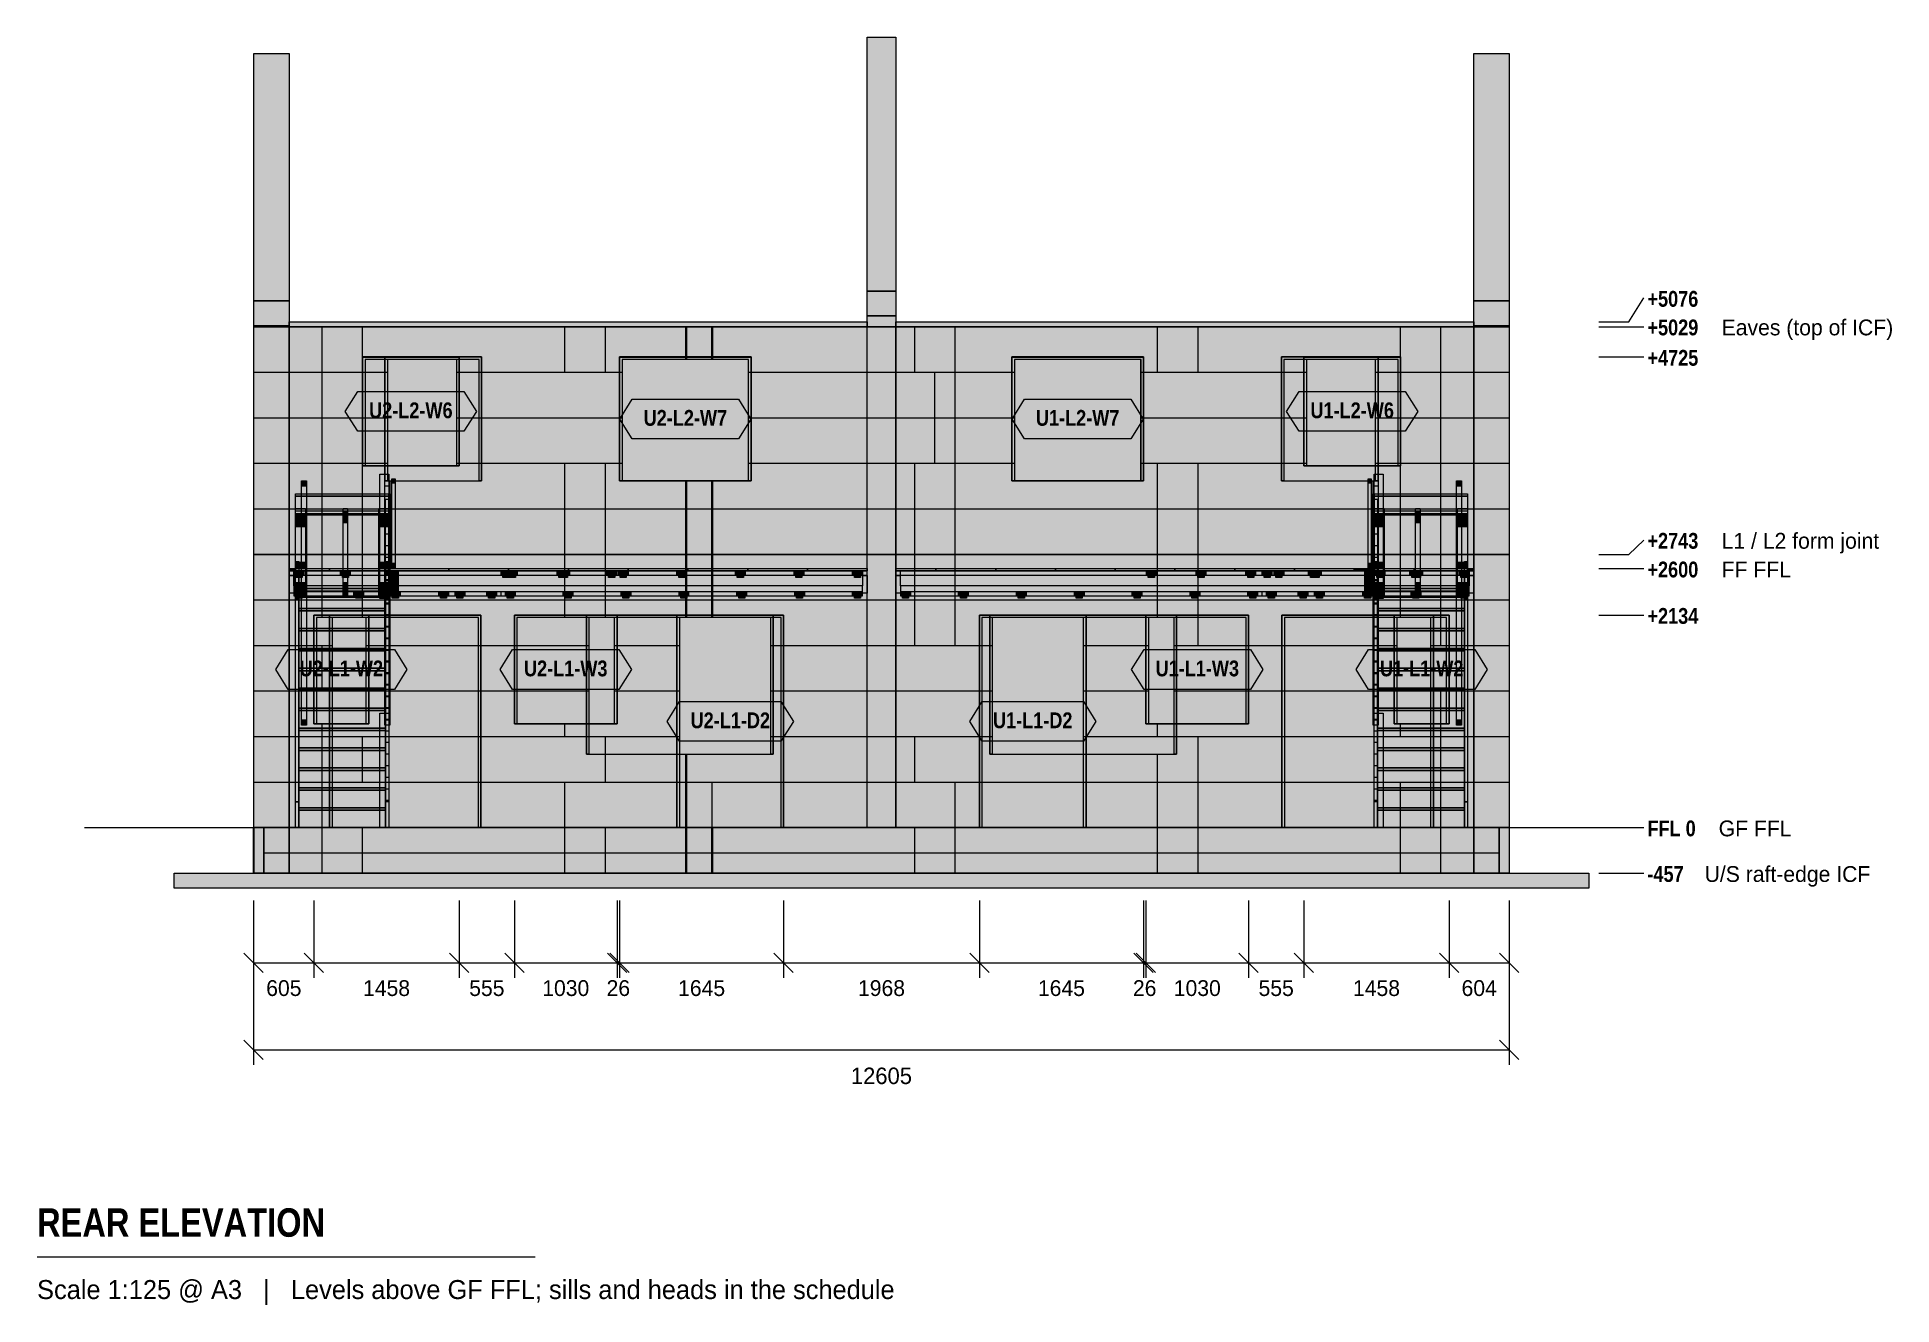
# Model space of a CAD drawing. Header units: millimetres. Extents: x -14779 to 3841, y -4791 to 7936.
import ezdxf
from ezdxf.enums import TextEntityAlignment as Align

# ---------------------------------------------------------------- set-up
doc = ezdxf.new("R2010")
doc.units = ezdxf.units.MM
doc.linetypes.add('DASHED', pattern=[1.524, 1.27, -0.254])
for name, color, linetype in [('FILL-BELOW', 7, 'Continuous'), ('FILL-C_D6C198', 7, 'Continuous'), ('FILL-C_DDC89D', 7, 'Continuous'), ('FILL-C_DEC89D', 7, 'Continuous'), ('FILL-EPS', 7, 'Continuous'), ('FILL-LIGHT', 7, 'Continuous'), ('FILL-TIMBER', 7, 'Continuous'), ('FILL-WHITE', 7, 'Continuous'), ('LINE-C_2E8C94', 7, 'Continuous'), ('LINE-C_337880', 7, 'Continuous'), ('LINE-INK', 7, 'Continuous'), ('LINE-STEEL', 7, 'Continuous'), ('LINE-STEEL-DASH', 7, 'DASHED'), ('LINE-STEEL_GREY', 7, 'Continuous'), ('LINE-TEAL_DK', 7, 'Continuous'), ('LINE-TEAL_DK-DASH', 7, 'DASHED'), ('LINE-TIMBER_DK', 7, 'Continuous'), ('TEXT-INK', 7, 'Continuous'), ('TEXT-STEEL', 7, 'Continuous'), ('TEXT-STEEL_GREY', 7, 'Continuous'), ('TEXT-TEAL_DK', 7, 'Continuous')]:
    doc.layers.add(name, color=color, linetype=linetype)
doc.styles.add('OpenSansCondensed-Bold', font='OpenSansCondensed-Bold.ttf')

msp = doc.modelspace()

# ---------------------------------------------------------------- texts
at = {"layer": 'TEXT-INK'}
for s, height, p in [('605', 158.7, (-12302, -1690)), ('1458', 158.7, (-11271, -1690)), ('555', 158.7, (-10264, -1690)), ('1030', 158.7, (-9472, -1690)), ('26', 158.7, (-8944, -1690)), ('1645', 158.7, (-8108, -1690)), ('1968', 158.7, (-6302, -1690)), ('1645', 158.7, (-4496, -1690)), ('26', 158.7, (-3660, -1690)), ('1030', 158.7, (-3132, -1690)), ('555', 158.7, (-2340, -1690)), ('1458', 158.7, (-1333, -1690)), ('604', 158.7, (-302, -1690)), ('12605', 165.1, (-6303, -2574))]:
    msp.add_text(s, height=height, dxfattribs=at).set_placement(p, align=Align.CENTER)
at = {"layer": 'TEXT-INK', "style": 'OpenSansCondensed-Bold'}
msp.add_text('REAR ELEVATION', height=285.75, dxfattribs=at).set_placement((-14779, -4107))
at = {"layer": 'TEXT-STEEL', "style": 'OpenSansCondensed-Bold'}
for s, p in [('+5076', (1387, 5229)), ('+5029', (1387, 4942)), ('+4725', (1387, 4637)), ('+2743', (1387, 2800)), ('+2600', (1387, 2512)), ('+2134', (1387, 2046)), ('FFL 0', (1387, -87)), ('-457', (1387, -545))]:
    msp.add_text(s, height=158.7, dxfattribs=at).set_placement(p)
at = {"layer": 'TEXT-STEEL'}
for s, height, p in [('Eaves (top of ICF)', 158.75, (2132, 4942)), ('L1 / L2 form joint', 158.75, (2132, 2800)), ('FF FFL', 158.7, (2132, 2512)), ('GF FFL', 158.7, (2102, -87)), ('U/S raft-edge ICF', 158.75, (1961, -545))]:
    msp.add_text(s, height=height, dxfattribs=at).set_placement(p)
at = {"layer": 'TEXT-STEEL_GREY'}
msp.add_text('Scale 1:125 @ A3   |   Levels above GF FFL; sills and heads in the schedule', height=190.5, dxfattribs=at).set_placement((-14779, -4732))
at = {"layer": 'TEXT-TEAL_DK', "style": 'OpenSansCondensed-Bold'}
for s, p in [('U2-L2-W6', (-11027, 4110)), ('U2-L2-W7', (-8271, 4034)), ('U1-L2-W7', (-4333, 4034)), ('U1-L2-W6', (-1577, 4110)), ('U2-L1-W2', (-11725, 1519)), ('U2-L1-W3', (-9472, 1519)), ('U1-L1-W3', (-3132, 1519)), ('U1-L1-W2', (-879, 1519)), ('U2-L1-D2', (-7820, 998)), ('U1-L1-D2', (-4784, 998))]:
    msp.add_text(s, height=158.7, dxfattribs=at).set_placement(p, align=Align.CENTER)

# ---------------------------------------------------------------- hatches: boundary and pattern name
at = {"layer": 'FILL-BELOW', "true_color": 0x8c8c91}
h = msp.add_hatch(color=256, dxfattribs=at)
h.dxf.hatch_style = 1
h.paths.add_polyline_path([(-12185, 3350), (-11248, 3350), (-11248, 3328), (-12185, 3328)])
h = msp.add_hatch(color=256, dxfattribs=at)
h.dxf.hatch_style = 1
h.paths.add_polyline_path([(-12185, 3328), (-12185, 3350), (-11248, 3350), (-11248, 3328)])
h = msp.add_hatch(color=256, dxfattribs=at)
h.dxf.hatch_style = 1
h.paths.add_polyline_path([(-1356, 3350), (-1356, 3350), (-419, 3350), (-419, 3328), (-419, 3328), (-1356, 3328)])
h = msp.add_hatch(color=256, dxfattribs=at)
h.dxf.hatch_style = 1
h.paths.add_polyline_path([(-1356, 3328), (-1356, 3350), (-419, 3350), (-419, 3350), (-419, 3328), (-1356, 3328)])
h = msp.add_hatch(color=256, dxfattribs=at)
h.dxf.hatch_style = 1
h.paths.add_polyline_path([(-12248, 2600), (-11845, 2600), (-11845, 2600), (-11245, 2600), (-11245, 2600), (-10645, 2600), (-10645, 2600), (-10045, 2600), (-10045, 2600), (-9445, 2600), (-9445, 2600), (-8845, 2600), (-8845, 2600), (-8245, 2600), (-8245, 2600), (-7645, 2600), (-7645, 2600), (-7045, 2600), (-7045, 2600), (-6445, 2600), (-6445, 2578), (-7045, 2578), (-7045, 2578), (-7645, 2578), (-7645, 2578), (-8245, 2578), (-8245, 2578), (-8845, 2578), (-8845, 2578), (-9445, 2578), (-9445, 2578), (-10045, 2578), (-10045, 2578), (-10645, 2578), (-10645, 2578), (-11245, 2578), (-11245, 2578), (-11845, 2578), (-11845, 2578), (-12248, 2578)])
h = msp.add_hatch(color=256, dxfattribs=at)
h.dxf.hatch_style = 1
h.paths.add_polyline_path([(-12248, 2600), (-11845, 2600), (-11845, 2578), (-12248, 2578)])
h = msp.add_hatch(color=256, dxfattribs=at)
h.dxf.hatch_style = 1
h.paths.add_polyline_path([(-12248, 2578), (-12248, 2600), (-12185, 2600), (-12185, 2578)])
h = msp.add_hatch(color=256, dxfattribs=at)
h.dxf.hatch_style = 1
h.paths.add_polyline_path([(-12248, 2600), (-11845, 2600), (-11845, 2578), (-12248, 2578)])
h = msp.add_hatch(color=256, dxfattribs=at)
h.dxf.hatch_style = 1
h.paths.add_polyline_path([(-12248, 2578), (-12248, 2600), (-11845, 2600), (-11845, 2600), (-11245, 2600), (-11245, 2600), (-10645, 2600), (-10645, 2600), (-10045, 2600), (-10045, 2600), (-9445, 2600), (-9445, 2600), (-8845, 2600), (-8845, 2600), (-8245, 2600), (-8245, 2600), (-7645, 2600), (-7645, 2600), (-7045, 2600), (-7045, 2600), (-6445, 2600), (-6445, 2578), (-7045, 2578), (-7045, 2578), (-7645, 2578), (-7645, 2578), (-8245, 2578), (-8245, 2578), (-8845, 2578), (-8845, 2578), (-9445, 2578), (-9445, 2578), (-10045, 2578), (-10045, 2578), (-10645, 2578), (-10645, 2578), (-11245, 2578), (-11245, 2578), (-11845, 2578), (-11845, 2578)])
h = msp.add_hatch(color=256, dxfattribs=at)
h.dxf.hatch_style = 1
h.paths.add_polyline_path([(-12185, 2578), (-12185, 2578), (-12185, 2600), (-11845, 2600), (-11845, 2600), (-11248, 2600), (-11248, 2600), (-11248, 2578), (-11845, 2578), (-11845, 2578), (-12185, 2578), (-12185, 2578)])
h = msp.add_hatch(color=256, dxfattribs=at)
h.dxf.hatch_style = 1
h.paths.add_polyline_path([(-12185, 2600), (-12185, 2600), (-12185, 2600), (-11845, 2600), (-11845, 2600), (-11248, 2600), (-11248, 2578), (-11248, 2578), (-11845, 2578), (-11845, 2578), (-12185, 2578), (-12185, 2600)])
h = msp.add_hatch(color=256, dxfattribs=at)
h.dxf.hatch_style = 1
h.paths.add_polyline_path([(-11845, 2600), (-11245, 2600), (-11245, 2578), (-11845, 2578)])
h = msp.add_hatch(color=256, dxfattribs=at)
h.dxf.hatch_style = 1
h.paths.add_polyline_path([(-11845, 2600), (-11245, 2600), (-11245, 2578), (-11845, 2578)])
h = msp.add_hatch(color=256, dxfattribs=at)
h.dxf.hatch_style = 1
h.paths.add_polyline_path([(-11248, 2578), (-11248, 2600), (-11245, 2600), (-11245, 2578)])
h = msp.add_hatch(color=256, dxfattribs=at)
h.dxf.hatch_style = 1
h.paths.add_polyline_path([(-11245, 2600), (-10645, 2600), (-10645, 2578), (-11245, 2578)])
h = msp.add_hatch(color=256, dxfattribs=at)
h.dxf.hatch_style = 1
h.paths.add_polyline_path([(-11245, 2600), (-10645, 2600), (-10645, 2578), (-11245, 2578)])
h = msp.add_hatch(color=256, dxfattribs=at)
h.dxf.hatch_style = 1
h.paths.add_polyline_path([(-11245, 2600), (-10645, 2600), (-10645, 2578), (-11245, 2578)])
h = msp.add_hatch(color=256, dxfattribs=at)
h.dxf.hatch_style = 1
h.paths.add_polyline_path([(-10645, 2600), (-10045, 2600), (-10045, 2578), (-10645, 2578)])
h = msp.add_hatch(color=256, dxfattribs=at)
h.dxf.hatch_style = 1
h.paths.add_polyline_path([(-10645, 2600), (-10045, 2600), (-10045, 2578), (-10645, 2578)])
h = msp.add_hatch(color=256, dxfattribs=at)
h.dxf.hatch_style = 1
h.paths.add_polyline_path([(-10645, 2600), (-10045, 2600), (-10045, 2578), (-10645, 2578)])
h = msp.add_hatch(color=256, dxfattribs=at)
h.dxf.hatch_style = 1
h.paths.add_polyline_path([(-10045, 2578), (-10045, 2600), (-9445, 2600), (-9445, 2578)])
h = msp.add_hatch(color=256, dxfattribs=at)
h.dxf.hatch_style = 1
h.paths.add_polyline_path([(-10045, 2578), (-10045, 2600), (-9445, 2600), (-9445, 2578)])
h = msp.add_hatch(color=256, dxfattribs=at)
h.dxf.hatch_style = 1
h.paths.add_polyline_path([(-10045, 2578), (-10045, 2600), (-9445, 2600), (-9445, 2578)])
h = msp.add_hatch(color=256, dxfattribs=at)
h.dxf.hatch_style = 1
h.paths.add_polyline_path([(-9445, 2578), (-9445, 2600), (-8845, 2600), (-8845, 2578)])
h = msp.add_hatch(color=256, dxfattribs=at)
h.dxf.hatch_style = 1
h.paths.add_polyline_path([(-9445, 2578), (-9445, 2600), (-8845, 2600), (-8845, 2578)])
h = msp.add_hatch(color=256, dxfattribs=at)
h.dxf.hatch_style = 1
h.paths.add_polyline_path([(-9445, 2578), (-9445, 2600), (-8845, 2600), (-8845, 2578)])
h = msp.add_hatch(color=256, dxfattribs=at)
h.dxf.hatch_style = 1
h.paths.add_polyline_path([(-8845, 2578), (-8845, 2600), (-8245, 2600), (-8245, 2578)])
h = msp.add_hatch(color=256, dxfattribs=at)
h.dxf.hatch_style = 1
h.paths.add_polyline_path([(-8845, 2578), (-8845, 2600), (-8245, 2600), (-8245, 2578)])
h = msp.add_hatch(color=256, dxfattribs=at)
h.dxf.hatch_style = 1
h.paths.add_polyline_path([(-8845, 2578), (-8845, 2600), (-8245, 2600), (-8245, 2578)])
h = msp.add_hatch(color=256, dxfattribs=at)
h.dxf.hatch_style = 1
h.paths.add_polyline_path([(-8245, 2578), (-8245, 2600), (-7645, 2600), (-7645, 2578)])
h = msp.add_hatch(color=256, dxfattribs=at)
h.dxf.hatch_style = 1
h.paths.add_polyline_path([(-8245, 2578), (-8245, 2600), (-7645, 2600), (-7645, 2578)])
h = msp.add_hatch(color=256, dxfattribs=at)
h.dxf.hatch_style = 1
h.paths.add_polyline_path([(-8245, 2578), (-8245, 2600), (-7645, 2600), (-7645, 2578)])
h = msp.add_hatch(color=256, dxfattribs=at)
h.dxf.hatch_style = 1
h.paths.add_polyline_path([(-7645, 2578), (-7645, 2600), (-7045, 2600), (-7045, 2578)])
h = msp.add_hatch(color=256, dxfattribs=at)
h.dxf.hatch_style = 1
h.paths.add_polyline_path([(-7645, 2578), (-7645, 2600), (-7045, 2600), (-7045, 2578)])
h = msp.add_hatch(color=256, dxfattribs=at)
h.dxf.hatch_style = 1
h.paths.add_polyline_path([(-7645, 2578), (-7645, 2600), (-7045, 2600), (-7045, 2578)])
h = msp.add_hatch(color=256, dxfattribs=at)
h.dxf.hatch_style = 1
h.paths.add_polyline_path([(-7045, 2578), (-7045, 2600), (-6445, 2600), (-6445, 2578)])
h = msp.add_hatch(color=256, dxfattribs=at)
h.dxf.hatch_style = 1
h.paths.add_polyline_path([(-7045, 2578), (-7045, 2600), (-6445, 2600), (-6445, 2578)])
h = msp.add_hatch(color=256, dxfattribs=at)
h.dxf.hatch_style = 1
h.paths.add_polyline_path([(-7045, 2578), (-7045, 2600), (-6445, 2600), (-6445, 2578)])
h = msp.add_hatch(color=256, dxfattribs=at)
h.dxf.hatch_style = 1
h.paths.add_polyline_path([(-6159, 2600), (-5756, 2600), (-5756, 2600), (-5156, 2600), (-5156, 2600), (-4556, 2600), (-4556, 2600), (-3956, 2600), (-3956, 2600), (-3356, 2600), (-3356, 2600), (-2756, 2600), (-2756, 2600), (-2156, 2600), (-2156, 2600), (-1556, 2600), (-1556, 2600), (-956, 2600), (-956, 2600), (-356, 2600), (-356, 2578), (-956, 2578), (-956, 2578), (-1556, 2578), (-1556, 2578), (-2156, 2578), (-2156, 2578), (-2756, 2578), (-2756, 2578), (-3356, 2578), (-3356, 2578), (-3956, 2578), (-3956, 2578), (-4556, 2578), (-4556, 2578), (-5156, 2578), (-5156, 2578), (-5756, 2578), (-6159, 2578)])
h = msp.add_hatch(color=256, dxfattribs=at)
h.dxf.hatch_style = 1
h.paths.add_polyline_path([(-6159, 2600), (-5756, 2600), (-5756, 2578), (-6159, 2578)])
h = msp.add_hatch(color=256, dxfattribs=at)
h.dxf.hatch_style = 1
h.paths.add_polyline_path([(-6159, 2600), (-5756, 2600), (-5756, 2578), (-6159, 2578)])
h = msp.add_hatch(color=256, dxfattribs=at)
h.dxf.hatch_style = 1
h.paths.add_polyline_path([(-6159, 2600), (-5756, 2600), (-5756, 2578), (-6159, 2578)])
h = msp.add_hatch(color=256, dxfattribs=at)
h.dxf.hatch_style = 1
h.paths.add_polyline_path([(-6159, 2578), (-6159, 2600), (-5756, 2600), (-5156, 2600), (-5156, 2600), (-4556, 2600), (-4556, 2600), (-3956, 2600), (-3956, 2600), (-3356, 2600), (-3356, 2600), (-2756, 2600), (-2756, 2600), (-2156, 2600), (-2156, 2600), (-1556, 2600), (-1556, 2600), (-956, 2600), (-956, 2600), (-356, 2600), (-356, 2578), (-956, 2578), (-956, 2578), (-1556, 2578), (-1556, 2578), (-2156, 2578), (-2156, 2578), (-2756, 2578), (-2756, 2578), (-3356, 2578), (-3356, 2578), (-3956, 2578), (-3956, 2578), (-4556, 2578), (-4556, 2578), (-5156, 2578), (-5156, 2578), (-5756, 2578), (-5756, 2578)])
h = msp.add_hatch(color=256, dxfattribs=at)
h.dxf.hatch_style = 1
h.paths.add_polyline_path([(-5756, 2600), (-5156, 2600), (-5156, 2578), (-5756, 2578)])
h = msp.add_hatch(color=256, dxfattribs=at)
h.dxf.hatch_style = 1
h.paths.add_polyline_path([(-5756, 2600), (-5156, 2600), (-5156, 2578), (-5756, 2578)])
h = msp.add_hatch(color=256, dxfattribs=at)
h.dxf.hatch_style = 1
h.paths.add_polyline_path([(-5756, 2600), (-5156, 2600), (-5156, 2578), (-5756, 2578)])
h = msp.add_hatch(color=256, dxfattribs=at)
h.dxf.hatch_style = 1
h.paths.add_polyline_path([(-5156, 2600), (-4556, 2600), (-4556, 2578), (-5156, 2578)])
h = msp.add_hatch(color=256, dxfattribs=at)
h.dxf.hatch_style = 1
h.paths.add_polyline_path([(-5156, 2578), (-5156, 2600), (-4556, 2600), (-4556, 2578)])
h = msp.add_hatch(color=256, dxfattribs=at)
h.dxf.hatch_style = 1
h.paths.add_polyline_path([(-5156, 2600), (-4556, 2600), (-4556, 2578), (-5156, 2578)])
h = msp.add_hatch(color=256, dxfattribs=at)
h.dxf.hatch_style = 1
h.paths.add_polyline_path([(-4556, 2578), (-4556, 2600), (-3956, 2600), (-3956, 2578)])
h = msp.add_hatch(color=256, dxfattribs=at)
h.dxf.hatch_style = 1
h.paths.add_polyline_path([(-4556, 2600), (-3956, 2600), (-3956, 2578), (-4556, 2578)])
h = msp.add_hatch(color=256, dxfattribs=at)
h.dxf.hatch_style = 1
h.paths.add_polyline_path([(-4556, 2600), (-3956, 2600), (-3956, 2578), (-4556, 2578)])
h = msp.add_hatch(color=256, dxfattribs=at)
h.dxf.hatch_style = 1
h.paths.add_polyline_path([(-3956, 2578), (-3956, 2600), (-3356, 2600), (-3356, 2578)])
h = msp.add_hatch(color=256, dxfattribs=at)
h.dxf.hatch_style = 1
h.paths.add_polyline_path([(-3956, 2578), (-3956, 2600), (-3356, 2600), (-3356, 2578)])
h = msp.add_hatch(color=256, dxfattribs=at)
h.dxf.hatch_style = 1
h.paths.add_polyline_path([(-3956, 2578), (-3956, 2600), (-3356, 2600), (-3356, 2578)])
h = msp.add_hatch(color=256, dxfattribs=at)
h.dxf.hatch_style = 1
h.paths.add_polyline_path([(-3356, 2578), (-3356, 2600), (-2756, 2600), (-2756, 2578)])
h = msp.add_hatch(color=256, dxfattribs=at)
h.dxf.hatch_style = 1
h.paths.add_polyline_path([(-3356, 2578), (-3356, 2600), (-2756, 2600), (-2756, 2578)])
h = msp.add_hatch(color=256, dxfattribs=at)
h.dxf.hatch_style = 1
h.paths.add_polyline_path([(-3356, 2578), (-3356, 2600), (-2756, 2600), (-2756, 2578)])
h = msp.add_hatch(color=256, dxfattribs=at)
h.dxf.hatch_style = 1
h.paths.add_polyline_path([(-2756, 2578), (-2756, 2600), (-2156, 2600), (-2156, 2578)])
h = msp.add_hatch(color=256, dxfattribs=at)
h.dxf.hatch_style = 1
h.paths.add_polyline_path([(-2756, 2578), (-2756, 2600), (-2156, 2600), (-2156, 2578)])
h = msp.add_hatch(color=256, dxfattribs=at)
h.dxf.hatch_style = 1
h.paths.add_polyline_path([(-2756, 2578), (-2756, 2600), (-2156, 2600), (-2156, 2578)])
h = msp.add_hatch(color=256, dxfattribs=at)
h.dxf.hatch_style = 1
h.paths.add_polyline_path([(-2156, 2578), (-2156, 2600), (-1556, 2600), (-1556, 2578)])
h = msp.add_hatch(color=256, dxfattribs=at)
h.dxf.hatch_style = 1
h.paths.add_polyline_path([(-2156, 2578), (-2156, 2600), (-1556, 2600), (-1556, 2578)])
h = msp.add_hatch(color=256, dxfattribs=at)
h.dxf.hatch_style = 1
h.paths.add_polyline_path([(-2156, 2578), (-2156, 2600), (-1556, 2600), (-1556, 2578)])
h = msp.add_hatch(color=256, dxfattribs=at)
h.dxf.hatch_style = 1
h.paths.add_polyline_path([(-1556, 2578), (-1556, 2600), (-956, 2600), (-956, 2578)])
h = msp.add_hatch(color=256, dxfattribs=at)
h.dxf.hatch_style = 1
h.paths.add_polyline_path([(-1556, 2600), (-1556, 2600), (-1356, 2600), (-1356, 2600), (-1356, 2578), (-1356, 2578), (-1556, 2578), (-1556, 2578)])
h = msp.add_hatch(color=256, dxfattribs=at)
h.dxf.hatch_style = 1
h.paths.add_polyline_path([(-1556, 2578), (-1556, 2600), (-956, 2600), (-956, 2578)])
h = msp.add_hatch(color=256, dxfattribs=at)
h.dxf.hatch_style = 1
h.paths.add_polyline_path([(-1356, 2578), (-1356, 2578), (-1356, 2600), (-956, 2600), (-956, 2600), (-419, 2600), (-419, 2578), (-956, 2578), (-956, 2578), (-1356, 2578)])
h = msp.add_hatch(color=256, dxfattribs=at)
h.dxf.hatch_style = 1
h.paths.add_polyline_path([(-1356, 2600), (-1356, 2600), (-956, 2600), (-956, 2600), (-419, 2600), (-419, 2578), (-956, 2578), (-956, 2578), (-1356, 2578), (-1356, 2600)])
h = msp.add_hatch(color=256, dxfattribs=at)
h.dxf.hatch_style = 1
h.paths.add_polyline_path([(-956, 2578), (-956, 2600), (-356, 2600), (-356, 2578)])
h = msp.add_hatch(color=256, dxfattribs=at)
h.dxf.hatch_style = 1
h.paths.add_polyline_path([(-956, 2578), (-956, 2600), (-356, 2600), (-356, 2578)])
h = msp.add_hatch(color=256, dxfattribs=at)
h.dxf.hatch_style = 1
h.paths.add_polyline_path([(-419, 2578), (-419, 2600), (-356, 2600), (-356, 2578)])
at = {"layer": 'FILL-C_D6C198', "true_color": 0xd6c198}
h = msp.add_hatch(color=256, dxfattribs=at)
h.dxf.hatch_style = 1
h.paths.add_polyline_path([(-11248, 3140), (-11233, 3140), (-11233, 2600), (-11248, 2600)])
h = msp.add_hatch(color=256, dxfattribs=at)
h.dxf.hatch_style = 1
h.paths.add_polyline_path([(-1371, 3140), (-1356, 3140), (-1356, 2600), (-1371, 2600)])
at = {"layer": 'FILL-C_DDC89D', "true_color": 0xddc89d}
h = msp.add_hatch(color=256, dxfattribs=at)
h.dxf.hatch_style = 1
h.paths.add_polyline_path([(-12185, 260), (-12185, 2671), (-12153, 2671), (-12153, 260)])
h = msp.add_hatch(color=256, dxfattribs=at)
h.dxf.hatch_style = 1
h.paths.add_polyline_path([(-11280, 260), (-11280, 2671), (-11248, 2671), (-11248, 260)])
h = msp.add_hatch(color=256, dxfattribs=at)
h.dxf.hatch_style = 1
h.paths.add_polyline_path([(-1356, 260), (-1356, 2671), (-1324, 2671), (-1324, 260)])
h = msp.add_hatch(color=256, dxfattribs=at)
h.dxf.hatch_style = 1
h.paths.add_polyline_path([(-451, 260), (-451, 2671), (-419, 2671), (-419, 260)])
at = {"layer": 'FILL-C_DEC89D', "true_color": 0xdec89d}
h = msp.add_hatch(color=256, dxfattribs=at)
h.dxf.hatch_style = 1
h.paths.add_polyline_path([(-12125, 1078), (-12125, 1078), (-12125, 3480), (-12075, 3480), (-12075, 3480), (-12075, 1078)])
h = msp.add_hatch(color=256, dxfattribs=at)
h.dxf.hatch_style = 1
h.paths.add_polyline_path([(-12125, 3430), (-12075, 3430), (-12075, 1028), (-12075, 1028), (-12125, 1028), (-12125, 3430)])
h = msp.add_hatch(color=256, dxfattribs=at)
h.dxf.hatch_style = 1
h.paths.add_polyline_path([(-11289, 1078), (-11289, 1078), (-11289, 3480), (-11239, 3480), (-11239, 3480), (-11239, 1078)])
h = msp.add_hatch(color=256, dxfattribs=at)
h.dxf.hatch_style = 1
h.paths.add_polyline_path([(-11289, 3430), (-11239, 3430), (-11239, 1028), (-11239, 1028), (-11289, 1028), (-11289, 3430)])
h = msp.add_hatch(color=256, dxfattribs=at)
h.dxf.hatch_style = 1
h.paths.add_polyline_path([(-1365, 1078), (-1365, 1078), (-1365, 3480), (-1315, 3480), (-1315, 1078)])
h = msp.add_hatch(color=256, dxfattribs=at)
h.dxf.hatch_style = 1
h.paths.add_polyline_path([(-1365, 3430), (-1315, 3430), (-1315, 1028), (-1315, 1028), (-1365, 1028)])
h = msp.add_hatch(color=256, dxfattribs=at)
h.dxf.hatch_style = 1
h.paths.add_polyline_path([(-529, 1078), (-529, 1078), (-529, 3480), (-479, 3480), (-479, 1078)])
h = msp.add_hatch(color=256, dxfattribs=at)
h.dxf.hatch_style = 1
h.paths.add_polyline_path([(-529, 3430), (-479, 3430), (-479, 1028), (-479, 1028), (-529, 1028)])
h = msp.add_hatch(color=256, dxfattribs=at)
h.dxf.hatch_style = 1
h.paths.add_polyline_path([(-12185, 2459), (-12185, 3205), (-12085, 3205), (-12085, 2459)])
h = msp.add_hatch(color=256, dxfattribs=at)
h.dxf.hatch_style = 1
h.paths.add_polyline_path([(-11708, 2459), (-11708, 3205), (-11662, 3205), (-11662, 2459)])
h = msp.add_hatch(color=256, dxfattribs=at)
h.dxf.hatch_style = 1
h.paths.add_polyline_path([(-11348, 2459), (-11348, 3205), (-11248, 3205), (-11248, 2459)])
h = msp.add_hatch(color=256, dxfattribs=at)
h.dxf.hatch_style = 1
h.paths.add_polyline_path([(-1356, 2459), (-1356, 3205), (-1256, 3205), (-1256, 2459)])
h = msp.add_hatch(color=256, dxfattribs=at)
h.dxf.hatch_style = 1
h.paths.add_polyline_path([(-942, 2459), (-942, 3205), (-895, 3205), (-895, 2459)])
h = msp.add_hatch(color=256, dxfattribs=at)
h.dxf.hatch_style = 1
h.paths.add_polyline_path([(-519, 2459), (-519, 2459), (-519, 3205), (-419, 3205), (-419, 3205), (-419, 3205), (-419, 2459), (-519, 2459)])
h = msp.add_hatch(color=256, dxfattribs=at)
h.dxf.hatch_style = 1
h.paths.add_polyline_path([(-12185, 2325), (-12185, 3155), (-11248, 3155), (-11248, 2325)])
h = msp.add_hatch(color=256, dxfattribs=at)
h.dxf.hatch_style = 1
h.paths.add_polyline_path([(-12185, 3140), (-11248, 3140), (-11248, 2310), (-12185, 2310)])
h = msp.add_hatch(color=256, dxfattribs=at)
h.dxf.hatch_style = 1
h.paths.add_polyline_path([(-12185, 3071), (-12085, 3071), (-12085, 2325), (-12185, 2325)])
h = msp.add_hatch(color=256, dxfattribs=at)
h.dxf.hatch_style = 1
h.paths.add_polyline_path([(-11708, 3071), (-11662, 3071), (-11662, 2325), (-11708, 2325)])
h = msp.add_hatch(color=256, dxfattribs=at)
h.dxf.hatch_style = 1
h.paths.add_polyline_path([(-11348, 3071), (-11248, 3071), (-11248, 2325), (-11348, 2325)])
h = msp.add_hatch(color=256, dxfattribs=at)
h.dxf.hatch_style = 1
h.paths.add_polyline_path([(-1356, 2325), (-1356, 3155), (-419, 3155), (-419, 3155), (-419, 2325)])
h = msp.add_hatch(color=256, dxfattribs=at)
h.dxf.hatch_style = 1
h.paths.add_polyline_path([(-1356, 3140), (-419, 3140), (-419, 2310), (-419, 2310), (-1356, 2310)])
h = msp.add_hatch(color=256, dxfattribs=at)
h.dxf.hatch_style = 1
h.paths.add_polyline_path([(-1356, 3071), (-1256, 3071), (-1256, 2325), (-1356, 2325)])
h = msp.add_hatch(color=256, dxfattribs=at)
h.dxf.hatch_style = 1
h.paths.add_polyline_path([(-942, 3071), (-895, 3071), (-895, 2325), (-942, 2325)])
h = msp.add_hatch(color=256, dxfattribs=at)
h.dxf.hatch_style = 1
h.paths.add_polyline_path([(-519, 3071), (-519, 3071), (-419, 3071), (-419, 2325), (-419, 2325), (-419, 2325), (-519, 2325), (-519, 3071)])
h = msp.add_hatch(color=256, dxfattribs=at)
h.dxf.hatch_style = 1
h.paths.add_polyline_path([(-12185, 2301), (-12185, 2301), (-12185, 2301), (-12153, 2301), (-12153, 0), (-12153, 0), (-12153, 0), (-12153, 0), (-12185, 0), (-12185, 2301)])
h = msp.add_hatch(color=256, dxfattribs=at)
h.dxf.hatch_style = 1
h.paths.add_polyline_path([(-11280, 2301), (-11280, 2301), (-11280, 2301), (-11248, 2301), (-11248, 0), (-11248, 0), (-11248, 0), (-11248, 0), (-11280, 0), (-11280, 2301)])
h = msp.add_hatch(color=256, dxfattribs=at)
h.dxf.hatch_style = 1
h.paths.add_polyline_path([(-1356, 2301), (-1324, 2301), (-1324, 0), (-1324, 0), (-1356, 0), (-1356, 2301)])
h = msp.add_hatch(color=256, dxfattribs=at)
h.dxf.hatch_style = 1
h.paths.add_polyline_path([(-451, 2301), (-419, 2301), (-419, 0), (-419, 0), (-451, 0), (-451, 2301)])
at = {"layer": 'FILL-EPS', "true_color": 0xbae9e9}
h = msp.add_hatch(color=256, dxfattribs=at)
h.dxf.hatch_style = 1
h.paths.add_polyline_path([(-6445, 5387), (-6445, 7936), (-6223, 7936), (-6223, 7936), (-6159, 7936), (-6159, 5387), (-6223, 5387)])
h = msp.add_hatch(color=256, dxfattribs=at)
h.dxf.hatch_style = 1
h.paths.add_polyline_path([(-12604, 7772), (-12248, 7772), (-12248, 7532), (-12248, 7532), (-12248, 5295), (-12249, 5295), (-12249, 5288), (-12604, 5288), (-12604, 5288), (-12604, 7772)])
h = msp.add_hatch(color=256, dxfattribs=at)
h.dxf.hatch_style = 1
h.paths.add_polyline_path([(-356, 7772), (0, 7772), (0, 5288), (-355, 5288), (-355, 5295), (-356, 5295)])
h = msp.add_hatch(color=256, dxfattribs=at)
h.dxf.hatch_style = 1
h.paths.add_polyline_path([(-12604, 5039), (-12604, 5288), (-12249, 5288), (-12249, 5039)])
at = {"layer": 'FILL-EPS', "true_color": 0xccffff}
h = msp.add_hatch(color=256, dxfattribs=at)
h.dxf.hatch_style = 1
h.paths.add_polyline_path([(-12604, 5288), (-12249, 5288), (-12249, 5031), (-12248, 5031), (-12248, 4214), (-12248, 4214), (-12248, 2743), (-12248, 2743), (-12604, 2743), (-12604, 2743), (-12604, 2743), (-12604, 2743), (-12604, 4214), (-12604, 4214), (-12604, 4214)])
h = msp.add_hatch(color=256, dxfattribs=at)
h.dxf.hatch_style = 1
h.paths.add_polyline_path([(-12604, 5288), (-12604, 5288), (-12249, 5288), (-12249, 5029), (-12248, 5029), (-12248, 4214), (-12248, 4213), (-12248, 4213), (-12248, 4213), (-12248, 4213), (-12248, 4213), (-12248, 4213), (-12248, 2743), (-12248, 2743), (-12604, 2743), (-12604, 4213), (-12604, 4213), (-12604, 5288), (-12604, 5288), (-12604, 5288), (-12604, 5288)])
h = msp.add_hatch(color=256, dxfattribs=at)
h.dxf.hatch_style = 1
h.paths.add_polyline_path([(-12604, 5288), (-12604, 5288), (-12249, 5288), (-12249, 5029), (-12248, 5029), (-12248, 4214), (-12248, 4214), (-12248, 4213), (-12248, 4213), (-12248, 4213), (-12248, 2743), (-12604, 2743), (-12604, 2743), (-12604, 4213)])
h = msp.add_hatch(color=256, dxfattribs=at)
h.dxf.hatch_style = 1
h.paths.add_polyline_path([(-12604, 5288), (-12604, 5288), (-12249, 5288), (-12249, 5031), (-12248, 5031), (-12248, 5029), (-12248, 5029), (-12248, 4214), (-12248, 4214), (-12248, 4214), (-12248, 2743), (-12248, 2743), (-12248, 2743), (-12248, 2742), (-12248, 2743), (-12604, 2743), (-12604, 4213), (-12604, 4213)])
h = msp.add_hatch(color=256, dxfattribs=at)
h.dxf.hatch_style = 1
h.paths.add_polyline_path([(-6445, 4213), (-6445, 4213), (-6445, 5387), (-6159, 5387), (-6159, 5389), (-6159, 5389), (-6159, 5387), (-6159, 5387), (-6159, 2743), (-6159, 2743), (-6445, 2743)])
at = {"layer": 'FILL-EPS', "true_color": 0xbae9e9}
h = msp.add_hatch(color=256, dxfattribs=at)
h.dxf.hatch_style = 1
h.paths.add_polyline_path([(-6445, 5138), (-6445, 5138), (-6445, 5387), (-6223, 5387), (-6223, 5387), (-6223, 5387), (-6159, 5387), (-6159, 5138), (-6223, 5138), (-6445, 5138)])
at = {"layer": 'FILL-EPS', "true_color": 0xccffff}
h = msp.add_hatch(color=256, dxfattribs=at)
h.dxf.hatch_style = 1
h.paths.add_polyline_path([(-6445, 5029), (-6445, 5387), (-6159, 5387), (-6159, 5029)])
h = msp.add_hatch(color=256, dxfattribs=at)
h.dxf.hatch_style = 1
h.paths.add_polyline_path([(-6445, 2743), (-6445, 2743), (-6445, 4213), (-6445, 4213), (-6445, 4214), (-6445, 5387), (-6159, 5387), (-6159, 5387), (-6159, 2743)])
h = msp.add_hatch(color=256, dxfattribs=at)
h.dxf.hatch_style = 1
h.paths.add_polyline_path([(-6445, 5387), (-6159, 5387), (-6159, 5029), (-6445, 5029)])
h = msp.add_hatch(color=256, dxfattribs=at)
h.dxf.hatch_style = 1
h.paths.add_polyline_path([(-356, 2742), (-356, 5029), (-356, 5029), (-356, 5031), (-355, 5031), (-355, 5288), (0, 5288), (0, 4214), (0, 2743), (-356, 2743)])
h = msp.add_hatch(color=256, dxfattribs=at)
h.dxf.hatch_style = 1
h.paths.add_polyline_path([(-356, 4213), (-356, 5029), (-356, 5029), (-355, 5029), (-355, 5288), (0, 5288), (0, 5288), (0, 4213), (0, 4213), (0, 4213), (0, 4213), (0, 4212), (0, 2743), (-356, 2743)])
h = msp.add_hatch(color=256, dxfattribs=at)
h.dxf.hatch_style = 1
h.paths.add_polyline_path([(-356, 2743), (-356, 4212), (-356, 4213), (-356, 4213), (-356, 4214), (-356, 5029), (-355, 5029), (-355, 5288), (0, 5288), (0, 4213), (0, 4213), (0, 2743)])
h = msp.add_hatch(color=256, dxfattribs=at)
h.dxf.hatch_style = 1
h.paths.add_polyline_path([(-356, 5031), (-355, 5031), (-355, 5288), (0, 5288), (0, 4214), (0, 4213), (0, 2743), (-356, 2743), (-356, 2743), (-356, 4213), (-356, 4213), (-356, 4213), (-356, 4214), (-356, 4214), (-356, 5029), (-356, 5029)])
at = {"layer": 'FILL-EPS', "true_color": 0xbae9e9}
h = msp.add_hatch(color=256, dxfattribs=at)
h.dxf.hatch_style = 1
h.paths.add_polyline_path([(-355, 5288), (-355, 5288), (-355, 5288), (-355, 5288), (0, 5288), (0, 5039), (-153, 5039), (-153, 5039), (-153, 5039), (-355, 5039), (-355, 5288)])
at = {"layer": 'FILL-EPS', "true_color": 0xccffff}
h = msp.add_hatch(color=256, dxfattribs=at)
h.dxf.hatch_style = 1
h.paths.add_polyline_path([(0, 5288), (1, 5290), (1, 5290), (0, 5289), (0, 5288)])
h = msp.add_hatch(color=256, dxfattribs=at)
h.dxf.hatch_style = 1
h.paths.add_polyline_path([(-12604, 5039), (-12604, 5039), (-12604, 5039), (-12604, 5039), (-12604, 5039), (-12604, 5039), (-12604, 5039), (-12249, 5039), (-12249, 5029), (-12248, 5029), (-12248, 4214), (-12248, 4214), (-12248, 4214), (-12248, 2743), (-12248, 2743), (-12604, 2743), (-12604, 4213), (-12604, 4213)])
h = msp.add_hatch(color=256, dxfattribs=at)
h.dxf.hatch_style = 1
h.paths.add_polyline_path([(-12604, 5039), (-12249, 5039), (-12249, 5028), (-12248, 5029), (-12248, 5029), (-12248, 4214), (-12248, 4214), (-12248, 4214), (-12248, 4214), (-12248, 2743), (-12604, 2743), (-12604, 2743), (-12604, 4214), (-12604, 4214), (-12604, 4214)])
h = msp.add_hatch(color=256, dxfattribs=at)
h.dxf.hatch_style = 1
h.paths.add_polyline_path([(-12250, 5029), (-12250, 5029), (-12250, 5029), (-12250, 5029), (-12250, 5029), (-12250, 5029), (-12250, 5029), (-12250, 5029), (-12250, 5029), (-12250, 5029), (-12250, 5029), (-12250, 5029), (-12250, 5029), (-12250, 5029), (-12250, 5029), (-12248, 5029)])
h = msp.add_hatch(color=256, dxfattribs=at)
h.dxf.hatch_style = 1
h.paths.add_polyline_path([(-12250, 5029), (-12250, 5029), (-12250, 5029), (-12250, 5029), (-12250, 5029), (-12250, 5029), (-12250, 5029), (-12250, 5029), (-12250, 5029), (-12248, 5029), (-12250, 5029)])
h = msp.add_hatch(color=256, dxfattribs=at)
h.dxf.hatch_style = 1
h.paths.add_polyline_path([(-12248, 5029), (-356, 5029), (-356, 2743), (-12248, 2743)])
h.paths.add_polyline_path([(-2262, 4700), (-2262, 3480), (-1342, 3480), (-1342, 4700)], flags=0)
h.paths.add_polyline_path([(-4968, 4700), (-4968, 3480), (-3698, 3480), (-3698, 4700)], flags=0)
h.paths.add_polyline_path([(-8907, 4700), (-8907, 3480), (-7636, 3480), (-7636, 4700)], flags=0)
h.paths.add_polyline_path([(-10342, 4700), (-11262, 4700), (-11262, 3480), (-10342, 3480)], flags=0)
h = msp.add_hatch(color=256, dxfattribs=at)
h.dxf.hatch_style = 1
h.paths.add_polyline_path([(-12248, 5029), (-356, 5029), (-356, 2743), (-12248, 2743)])
h.paths.add_polyline_path([(-1317, 3480), (-1317, 4725), (-2287, 4725), (-2287, 3480)], flags=0)
h.paths.add_polyline_path([(-4994, 3480), (-3673, 3480), (-3673, 4725), (-4994, 4725)], flags=0)
h.paths.add_polyline_path([(-8932, 3480), (-7611, 3480), (-7611, 4725), (-8932, 4725)], flags=0)
h.paths.add_polyline_path([(-10317, 4725), (-11288, 4725), (-11288, 3480), (-10317, 3480)], flags=0)
h = msp.add_hatch(color=256, dxfattribs=at)
h.dxf.hatch_style = 1
h.paths.add_polyline_path([(-12248, 5029), (-356, 5029), (-356, 2743), (-12248, 2743)])
h.paths.add_polyline_path([(-2062, 4725), (-2062, 3633), (-1091, 3633), (-1091, 4725)], flags=0)
h.paths.add_polyline_path([(-4993, 4725), (-4993, 3480), (-3672, 3480), (-3672, 4725)], flags=0)
h.paths.add_polyline_path([(-8931, 4725), (-8931, 3480), (-7611, 3480), (-7611, 4725)], flags=0)
h.paths.add_polyline_path([(-10542, 3633), (-10542, 4725), (-11512, 4725), (-11512, 3633)], flags=0)
h = msp.add_hatch(color=256, dxfattribs=at)
h.dxf.hatch_style = 1
h.paths.add_polyline_path([(-12248, 2743), (-12248, 5029), (-356, 5029), (-356, 2743)])
h.paths.add_polyline_path([(-1116, 3633), (-1116, 4700), (-2037, 4700), (-2037, 3633)], flags=0)
h.paths.add_polyline_path([(-4968, 3480), (-3697, 3480), (-3697, 4700), (-4968, 4700)], flags=0)
h.paths.add_polyline_path([(-8906, 3480), (-7636, 3480), (-7636, 4700), (-8906, 4700)], flags=0)
h.paths.add_polyline_path([(-11487, 3633), (-10566, 3633), (-10566, 4700), (-11487, 4700)], flags=0)
h = msp.add_hatch(color=256, dxfattribs=at)
h.dxf.hatch_style = 1
h.paths.add_polyline_path([(-6445, 5138), (-6445, 5138), (-6159, 5138), (-6159, 5029), (-6445, 5029)])
h = msp.add_hatch(color=256, dxfattribs=at)
h.dxf.hatch_style = 1
h.paths.add_polyline_path([(-6445, 5029), (-6445, 5138), (-6159, 5138), (-6159, 5138), (-6159, 5029), (-6445, 5029)])
h = msp.add_hatch(color=256, dxfattribs=at)
h.dxf.hatch_style = 1
h.paths.add_polyline_path([(-356, 5029), (-355, 5028), (-355, 5039), (0, 5039), (0, 4214), (0, 4214), (0, 4214), (0, 4214), (0, 4213), (0, 2743), (0, 2743), (-356, 2743), (-356, 4213), (-356, 4214)])
h = msp.add_hatch(color=256, dxfattribs=at)
h.dxf.hatch_style = 1
h.paths.add_polyline_path([(-356, 4214), (-356, 4214), (-356, 5029), (-355, 5029), (-355, 5039), (0, 5039), (0, 4213), (0, 4213), (0, 4213), (0, 2743), (-356, 2743), (-356, 4213)])
h = msp.add_hatch(color=256, dxfattribs=at)
h.dxf.hatch_style = 1
h.paths.add_polyline_path([(-356, 5029), (-354, 5030), (-354, 5029), (-354, 5029), (-354, 5029), (-354, 5029), (-354, 5029), (-354, 5029), (-354, 5029), (-354, 5029), (-354, 5029), (-354, 5029)])
h = msp.add_hatch(color=256, dxfattribs=at)
h.dxf.hatch_style = 1
h.paths.add_polyline_path([(-356, 5029), (-354, 5029), (-354, 5029), (-354, 5029), (-354, 5029), (-354, 5029), (-354, 5029), (-354, 5029), (-354, 5029), (-354, 5029), (-354, 5029)])
h = msp.add_hatch(color=256, dxfattribs=at)
h.dxf.hatch_style = 1
h.paths.add_polyline_path([(-11512, 4725), (-10542, 4725), (-10542, 3633), (-10566, 3633), (-10566, 4700), (-11487, 4700), (-11487, 3633), (-11512, 3633)])
h = msp.add_hatch(color=256, dxfattribs=at)
h.dxf.hatch_style = 1
h.paths.add_polyline_path([(-11288, 4725), (-10317, 4725), (-10317, 3480), (-10342, 3480), (-10342, 4700), (-11262, 4700), (-11262, 3480), (-11288, 3480)])
h = msp.add_hatch(color=256, dxfattribs=at)
h.dxf.hatch_style = 1
h.paths.add_polyline_path([(-8932, 4725), (-7611, 4725), (-7611, 3480), (-7636, 3480), (-7636, 4700), (-8907, 4700), (-8907, 3480), (-8932, 3480)])
h = msp.add_hatch(color=256, dxfattribs=at)
h.dxf.hatch_style = 1
h.paths.add_polyline_path([(-8931, 4725), (-7611, 4725), (-7611, 3480), (-7636, 3480), (-7636, 4700), (-8906, 4700), (-8906, 3480), (-8931, 3480)])
h = msp.add_hatch(color=256, dxfattribs=at)
h.dxf.hatch_style = 1
h.paths.add_polyline_path([(-4994, 4725), (-3673, 4725), (-3673, 3480), (-3698, 3480), (-3698, 4700), (-4968, 4700), (-4968, 3480), (-4994, 3480)])
h = msp.add_hatch(color=256, dxfattribs=at)
h.dxf.hatch_style = 1
h.paths.add_polyline_path([(-4993, 4725), (-3672, 4725), (-3672, 3480), (-3697, 3480), (-3697, 4700), (-4968, 4700), (-4968, 3480), (-4993, 3480)])
h = msp.add_hatch(color=256, dxfattribs=at)
h.dxf.hatch_style = 1
h.paths.add_polyline_path([(-2287, 4725), (-1317, 4725), (-1317, 3480), (-1342, 3480), (-1342, 4700), (-2262, 4700), (-2262, 3480), (-2287, 3480)])
h = msp.add_hatch(color=256, dxfattribs=at)
h.dxf.hatch_style = 1
h.paths.add_polyline_path([(-2062, 4725), (-1091, 4725), (-1091, 3633), (-1116, 3633), (-1116, 4700), (-2037, 4700), (-2037, 3633), (-2062, 3633)])
h = msp.add_hatch(color=256, dxfattribs=at)
h.dxf.hatch_style = 1
h.paths.add_polyline_path([(-12604, 0), (-12604, 0), (-12604, 0), (-12604, 2743), (-12248, 2743), (-12248, 2745), (-12248, 2745), (-12248, 2745), (-12248, 0), (-12248, 0), (-12248, 0), (-12248, 0)])
h = msp.add_hatch(color=256, dxfattribs=at)
h.dxf.hatch_style = 1
h.paths.add_polyline_path([(-12604, 2743), (-12604, 2743), (-12604, 2743), (-12604, 2743), (-12248, 2743), (-12248, 0), (-12248, 0), (-12248, 0), (-12248, 0), (-12604, 0)])
h = msp.add_hatch(color=256, dxfattribs=at)
h.dxf.hatch_style = 1
h.paths.add_polyline_path([(-12604, 2743), (-12248, 2743), (-12248, 0), (-12248, 0), (-12604, 0), (-12604, 2743)])
h = msp.add_hatch(color=256, dxfattribs=at)
h.dxf.hatch_style = 1
h.paths.add_polyline_path([(-12604, 0), (-12604, 0), (-12604, 2743), (-12248, 2743), (-12248, 2743), (-12248, 0)])
h = msp.add_hatch(color=256, dxfattribs=at)
h.dxf.hatch_style = 1
h.paths.add_polyline_path([(-12604, 2743), (-12248, 2743), (-12248, 2743), (-12248, 2743), (-12248, 0), (-12248, 0), (-12248, 0), (-12248, -2), (-12248, -2), (-12248, -2), (-12248, -2), (-12248, 0), (-12604, 0), (-12604, 2743)])
h = msp.add_hatch(color=256, dxfattribs=at)
h.dxf.hatch_style = 1
h.paths.add_polyline_path([(-12604, 0), (-12604, 0), (-12604, 0), (-12604, 2743), (-12248, 2743), (-12248, 2743), (-12248, 2743), (-12248, 2743), (-12248, 0), (-12604, 0)])
h = msp.add_hatch(color=256, dxfattribs=at)
h.dxf.hatch_style = 1
h.paths.add_polyline_path([(-12250, 2743), (-12250, 2743), (-12250, 2743), (-12250, 2743), (-12250, 2743), (-12250, 2743), (-12250, 2743), (-12250, 2743), (-12250, 2743), (-12250, 2744), (-12248, 2743)])
h = msp.add_hatch(color=256, dxfattribs=at)
h.dxf.hatch_style = 1
h.paths.add_polyline_path([(-12250, 2743), (-12250, 2743), (-12250, 2743), (-12250, 2743), (-12250, 2743), (-12250, 2743), (-12250, 2743), (-12250, 2743), (-12250, 2743), (-12250, 2743), (-12250, 2743), (-12250, 2743), (-12250, 2743), (-12250, 2743), (-12250, 2743), (-12248, 2743)])
h = msp.add_hatch(color=256, dxfattribs=at)
h.dxf.hatch_style = 1
h.paths.add_polyline_path([(-12250, 2743), (-12250, 2743), (-12248, 2743)])
h = msp.add_hatch(color=256, dxfattribs=at)
h.dxf.hatch_style = 1
h.paths.add_polyline_path([(-12248, 2743), (-356, 2743), (-356, 0), (-786, 0), (-786, 2109), (-2256, 2109), (-2256, 0), (-10348, 0), (-10348, 2109), (-11818, 2109), (-11818, 0), (-12248, 0)])
h.paths.add_polyline_path([(-5190, 2109), (-5190, 737), (-3364, 737), (-3364, 2109)], flags=0)
h.paths.add_polyline_path([(-9240, 2109), (-9240, 737), (-7414, 737), (-7414, 2109)], flags=0)
h = msp.add_hatch(color=256, dxfattribs=at)
h.dxf.hatch_style = 1
h.paths.add_polyline_path([(-12248, 2743), (-356, 2743), (-356, 0), (-761, 0), (-761, 2134), (-2282, 2134), (-2282, 0), (-10323, 0), (-10323, 2134), (-11843, 2134), (-11843, 0), (-12248, 0)])
h.paths.add_polyline_path([(-5215, 737), (-3340, 737), (-3340, 2134), (-5215, 2134)], flags=0)
h.paths.add_polyline_path([(-9265, 737), (-7389, 737), (-7389, 2134), (-9265, 2134)], flags=0)
h = msp.add_hatch(color=256, dxfattribs=at)
h.dxf.hatch_style = 1
h.paths.add_polyline_path([(-12248, 2743), (-356, 2743), (-356, 0), (-4248, 0), (-4248, 2134), (-5318, 2134), (-5318, 0), (-7285, 0), (-7285, 2134), (-8356, 2134), (-8356, 0), (-12248, 0)])
h.paths.add_polyline_path([(-604, 2134), (-1154, 2134), (-1154, 1042), (-604, 1042)], flags=0)
h.paths.add_polyline_path([(-2617, 1042), (-2617, 2134), (-3647, 2134), (-3647, 1042)], flags=0)
h.paths.add_polyline_path([(-8956, 1042), (-8956, 2134), (-9987, 2134), (-9987, 1042)], flags=0)
h.paths.add_polyline_path([(-11449, 2134), (-12000, 2134), (-12000, 1042), (-11449, 1042)], flags=0)
h = msp.add_hatch(color=256, dxfattribs=at)
h.dxf.hatch_style = 1
h.paths.add_polyline_path([(-12248, 0), (-12248, 2743), (-356, 2743), (-356, 0), (-4273, 0), (-4273, 2109), (-5294, 2109), (-5294, 0), (-7310, 0), (-7310, 2109), (-8330, 2109), (-8330, 0)])
h.paths.add_polyline_path([(-629, 1042), (-629, 2109), (-1129, 2109), (-1129, 1042)], flags=0)
h.paths.add_polyline_path([(-2642, 1042), (-2642, 2109), (-3622, 2109), (-3622, 1042)], flags=0)
h.paths.add_polyline_path([(-8981, 2109), (-9962, 2109), (-9962, 1042), (-8981, 1042)], flags=0)
h.paths.add_polyline_path([(-11474, 2109), (-11975, 2109), (-11975, 1042), (-11474, 1042)], flags=0)
h = msp.add_hatch(color=256, dxfattribs=at)
h.dxf.hatch_style = 1
h.paths.add_polyline_path([(-6445, 2743), (-6159, 2743), (-6159, 0), (-6159, 0), (-6445, 0)])
h = msp.add_hatch(color=256, dxfattribs=at)
h.dxf.hatch_style = 1
h.paths.add_polyline_path([(-6445, 0), (-6445, 0), (-6445, 2743), (-6159, 2743), (-6159, 0)])
h = msp.add_hatch(color=256, dxfattribs=at)
h.dxf.hatch_style = 1
h.paths.add_polyline_path([(-356, 2745), (-356, 2743), (0, 2743), (0, 0), (0, 0), (0, 0), (-356, 0), (-356, 0), (-356, 0), (-356, 2743), (-356, 2743), (-356, 2743), (-356, 2745)])
h = msp.add_hatch(color=256, dxfattribs=at)
h.dxf.hatch_style = 1
h.paths.add_polyline_path([(-356, 2743), (-354, 2744), (-354, 2743), (-354, 2743), (-354, 2743), (-354, 2743), (-354, 2743), (-354, 2743), (-354, 2743), (-354, 2743), (-354, 2743)])
h = msp.add_hatch(color=256, dxfattribs=at)
h.dxf.hatch_style = 1
h.paths.add_polyline_path([(-356, 2743), (-354, 2744), (-354, 2743), (-354, 2743), (-354, 2743), (-354, 2743), (-354, 2743), (-354, 2743), (-354, 2743), (-354, 2743), (-354, 2743), (-354, 2743), (-354, 2743), (-354, 2743), (-354, 2743)])
h = msp.add_hatch(color=256, dxfattribs=at)
h.dxf.hatch_style = 1
h.paths.add_polyline_path([(-356, 2743), (-356, 2743), (0, 2743), (0, 0), (-356, 0), (-356, 2743)])
h = msp.add_hatch(color=256, dxfattribs=at)
h.dxf.hatch_style = 1
h.paths.add_polyline_path([(-356, -2), (-356, -2), (-356, 2743), (-356, 2743), (-356, 2743), (0, 2743), (0, 2743), (0, 0), (-356, 0)])
h = msp.add_hatch(color=256, dxfattribs=at)
h.dxf.hatch_style = 1
h.paths.add_polyline_path([(-356, 2743), (-356, 2743), (-356, 2743), (0, 2743), (0, 0), (0, 0), (0, 0), (-356, 0)])
h = msp.add_hatch(color=256, dxfattribs=at)
h.dxf.hatch_style = 1
h.paths.add_polyline_path([(-356, 0), (-356, 2743), (0, 2743), (0, 2743), (0, 0)])
h = msp.add_hatch(color=256, dxfattribs=at)
h.dxf.hatch_style = 1
h.paths.add_polyline_path([(-356, 2743), (-354, 2743), (-354, 2743)])
h = msp.add_hatch(color=256, dxfattribs=at)
h.dxf.hatch_style = 1
h.paths.add_polyline_path([(-356, 0), (-356, 0), (-356, 2743), (0, 2743), (0, 2743), (0, 2743), (0, 0)])
h = msp.add_hatch(color=256, dxfattribs=at)
h.dxf.hatch_style = 1
h.paths.add_polyline_path([(-12000, 2134), (-11449, 2134), (-11449, 1042), (-11474, 1042), (-11474, 2109), (-11975, 2109), (-11975, 1042), (-12000, 1042)])
h = msp.add_hatch(color=256, dxfattribs=at)
h.dxf.hatch_style = 1
h.paths.add_polyline_path([(-11843, 2134), (-10323, 2134), (-10323, 0), (-10348, 0), (-10348, 2109), (-11818, 2109), (-11818, 0), (-11843, 0)])
h = msp.add_hatch(color=256, dxfattribs=at)
h.dxf.hatch_style = 1
h.paths.add_polyline_path([(-9987, 2134), (-8956, 2134), (-8956, 1042), (-8981, 1042), (-8981, 2109), (-9962, 2109), (-9962, 1042), (-9987, 1042)])
h = msp.add_hatch(color=256, dxfattribs=at)
h.dxf.hatch_style = 1
h.paths.add_polyline_path([(-9265, 2134), (-7389, 2134), (-7389, 737), (-7414, 737), (-7414, 2109), (-9240, 2109), (-9240, 737), (-9265, 737)])
h = msp.add_hatch(color=256, dxfattribs=at)
h.dxf.hatch_style = 1
h.paths.add_polyline_path([(-8356, 2134), (-7285, 2134), (-7285, 0), (-7310, 0), (-7310, 2109), (-8330, 2109), (-8330, 0), (-8356, 0)])
h = msp.add_hatch(color=256, dxfattribs=at)
h.dxf.hatch_style = 1
h.paths.add_polyline_path([(-5318, 2134), (-4248, 2134), (-4248, 0), (-4273, 0), (-4273, 2109), (-5294, 2109), (-5294, 0), (-5318, 0)])
h = msp.add_hatch(color=256, dxfattribs=at)
h.dxf.hatch_style = 1
h.paths.add_polyline_path([(-5215, 2134), (-3340, 2134), (-3340, 737), (-3364, 737), (-3364, 2109), (-5190, 2109), (-5190, 737), (-5215, 737)])
h = msp.add_hatch(color=256, dxfattribs=at)
h.dxf.hatch_style = 1
h.paths.add_polyline_path([(-3647, 2134), (-2617, 2134), (-2617, 1042), (-2642, 1042), (-2642, 2109), (-3622, 2109), (-3622, 1042), (-3647, 1042)])
h = msp.add_hatch(color=256, dxfattribs=at)
h.dxf.hatch_style = 1
h.paths.add_polyline_path([(-2282, 2134), (-761, 2134), (-761, 0), (-786, 0), (-786, 2109), (-2256, 2109), (-2256, 0), (-2282, 0)])
h = msp.add_hatch(color=256, dxfattribs=at)
h.dxf.hatch_style = 1
h.paths.add_polyline_path([(-1154, 2134), (-604, 2134), (-604, 1042), (-629, 1042), (-629, 2109), (-1129, 2109), (-1129, 1042), (-1154, 1042)])
at = {"layer": 'FILL-EPS', "true_color": 0xc0f0f0}
h = msp.add_hatch(color=256, dxfattribs=at)
h.dxf.hatch_style = 1
h.paths.add_polyline_path([(-12605, 0), (-12605, 2), (-12605, 2), (-12605, 2), (-12604, 2), (-12604, 2), (-12604, -457), (-12604, -457), (-12604, -459), (-12604, -459), (-12604, -459), (-12605, -459), (-12605, 0)])
h = msp.add_hatch(color=256, dxfattribs=at)
h.dxf.hatch_style = 1
h.paths.add_polyline_path([(-12604, 0), (-12604, 2), (-12604, 2), (-12604, -457), (-12604, -457), (-12604, -459), (-12604, -459), (-12605, -459), (-12605, 0)])
at = {"layer": 'FILL-EPS', "true_color": 0xccffff}
h = msp.add_hatch(color=256, dxfattribs=at)
h.dxf.hatch_style = 1
h.paths.add_polyline_path([(-12604, 0), (-12604, 0), (-12604, 0), (-12604, 0), (-12248, 0), (-12248, -457), (-12248, -457), (-12248, -457), (-12248, -457), (-12604, -457)])
at = {"layer": 'FILL-EPS', "true_color": 0xc0f0f0}
h = msp.add_hatch(color=256, dxfattribs=at)
h.dxf.hatch_style = 1
h.paths.add_polyline_path([(-12605, 0), (-12604, 0), (-12604, -457), (-12605, -457)])
at = {"layer": 'FILL-EPS', "true_color": 0xccffff}
h = msp.add_hatch(color=256, dxfattribs=at)
h.dxf.hatch_style = 1
h.paths.add_polyline_path([(-12604, -457), (-12604, -457), (-12604, 0), (-12248, 0), (-12248, 0), (-12248, 0), (-12248, -457)])
h = msp.add_hatch(color=256, dxfattribs=at)
h.dxf.hatch_style = 1
h.paths.add_polyline_path([(-12604, -457), (-12604, 0), (-12502, 0), (-12502, 0), (-12502, -457)])
h = msp.add_hatch(color=256, dxfattribs=at)
h.dxf.hatch_style = 1
h.paths.add_polyline_path([(-12604, 0), (-12502, 0), (-12502, -457), (-12604, -457)])
h = msp.add_hatch(color=256, dxfattribs=at)
h.dxf.hatch_style = 1
h.paths.add_polyline_path([(-12604, -457), (-12604, 0), (-12502, 0), (-12502, 0), (-12502, -457)])
h = msp.add_hatch(color=256, dxfattribs=at)
h.dxf.hatch_style = 1
h.paths.add_polyline_path([(-12604, 0), (-12502, 0), (-12502, -457), (-12604, -457), (-12604, 0)])
h = msp.add_hatch(color=256, dxfattribs=at)
h.dxf.hatch_style = 1
h.paths.add_polyline_path([(-12502, 0), (-12248, 0), (-12248, -457), (-12248, -457), (-12502, -457), (-12502, 0)])
h = msp.add_hatch(color=256, dxfattribs=at)
h.dxf.hatch_style = 1
h.paths.add_polyline_path([(-12502, -457), (-12502, 0), (-12248, 0), (-12248, -457)])
h = msp.add_hatch(color=256, dxfattribs=at)
h.dxf.hatch_style = 1
h.paths.add_polyline_path([(-12248, -457), (-12248, 0), (-356, 0), (-356, 0), (-356, -457)])
h = msp.add_hatch(color=256, dxfattribs=at)
h.dxf.hatch_style = 1
h.paths.add_polyline_path([(-12248, 0), (-356, 0), (-356, -457), (-12248, -457), (-12248, 0)])
h = msp.add_hatch(color=256, dxfattribs=at)
h.dxf.hatch_style = 1
h.paths.add_polyline_path([(-12248, -457), (-12248, 0), (-356, 0), (-356, 0), (-356, -457)])
h = msp.add_hatch(color=256, dxfattribs=at)
h.dxf.hatch_style = 1
h.paths.add_polyline_path([(-12248, 0), (-356, 0), (-356, -457), (-12248, -457), (-12248, 0)])
h = msp.add_hatch(color=256, dxfattribs=at)
h.dxf.hatch_style = 1
h.paths.add_polyline_path([(-356, -457), (-356, 0), (0, 0), (0, 0), (0, -457)])
h = msp.add_hatch(color=256, dxfattribs=at)
h.dxf.hatch_style = 1
h.paths.add_polyline_path([(-356, 0), (-102, 0), (-102, -457), (-356, -457), (-356, 0)])
h = msp.add_hatch(color=256, dxfattribs=at)
h.dxf.hatch_style = 1
h.paths.add_polyline_path([(-356, -457), (-356, -457), (-356, 0), (-102, 0), (-102, 0), (-102, -457), (-356, -457)])
h = msp.add_hatch(color=256, dxfattribs=at)
h.dxf.hatch_style = 1
h.paths.add_polyline_path([(-356, 0), (0, 0), (0, -457), (0, -457), (-356, -457)])
h = msp.add_hatch(color=256, dxfattribs=at)
h.dxf.hatch_style = 1
h.paths.add_polyline_path([(-102, -457), (-102, -457), (-102, 0), (0, 0), (0, 0), (0, 0), (0, 0), (0, -457), (-102, -457), (-102, -457), (-102, -457)])
h = msp.add_hatch(color=256, dxfattribs=at)
h.dxf.hatch_style = 1
h.paths.add_polyline_path([(-102, 0), (0, 0), (0, -457), (0, -457), (-102, -457)])
h = msp.add_hatch(color=256, dxfattribs=at)
h.dxf.hatch_style = 1
h.paths.add_polyline_path([(-102, 0), (0, 0), (0, -457), (0, -457), (-102, -457)])
h = msp.add_hatch(color=256, dxfattribs=at)
h.dxf.hatch_style = 1
h.paths.add_polyline_path([(-102, -457), (-102, -457), (-102, 0), (0, 0), (0, 0), (0, 0), (0, 0), (0, -457), (-102, -457), (-102, -457), (-102, -457)])
at = {"layer": 'FILL-LIGHT', "true_color": 0xd9d9d9}
h = msp.add_hatch(color=256, dxfattribs=at)
h.dxf.hatch_style = 1
h.paths.add_polyline_path([(-12248, 5076), (-6445, 5076), (-6445, 5029), (-12248, 5029)])
h = msp.add_hatch(color=256, dxfattribs=at)
h.dxf.hatch_style = 1
h.paths.add_polyline_path([(-12248, 5029), (-12248, 5076), (-6445, 5076), (-6445, 5076), (-6445, 5029), (-12248, 5029)])
h = msp.add_hatch(color=256, dxfattribs=at)
h.dxf.hatch_style = 1
h.paths.add_polyline_path([(-12248, 5076), (-6445, 5076), (-6445, 5029), (-12248, 5029)])
h = msp.add_hatch(color=256, dxfattribs=at)
h.dxf.hatch_style = 1
h.paths.add_polyline_path([(-12248, 5029), (-12248, 5076), (-6445, 5076), (-6445, 5076), (-6445, 5029), (-12248, 5029)])
h = msp.add_hatch(color=256, dxfattribs=at)
h.dxf.hatch_style = 1
h.paths.add_polyline_path([(-6159, 5076), (-356, 5076), (-356, 5029), (-6159, 5029)])
h = msp.add_hatch(color=256, dxfattribs=at)
h.dxf.hatch_style = 1
h.paths.add_polyline_path([(-6159, 5029), (-6159, 5076), (-356, 5076), (-356, 5076), (-356, 5029), (-6159, 5029)])
h = msp.add_hatch(color=256, dxfattribs=at)
h.dxf.hatch_style = 1
h.paths.add_polyline_path([(-6159, 5076), (-356, 5076), (-356, 5029), (-6159, 5029)])
h = msp.add_hatch(color=256, dxfattribs=at)
h.dxf.hatch_style = 1
h.paths.add_polyline_path([(-6159, 5029), (-6159, 5076), (-356, 5076), (-356, 5076), (-356, 5029), (-6159, 5029)])
at = {"layer": 'FILL-LIGHT', "true_color": 0xdbdbde}
h = msp.add_hatch(color=256, dxfattribs=at)
h.dxf.hatch_style = 1
h.paths.add_polyline_path([(-12502, 0), (-12502, 0), (-102, 0), (-102, -257), (-102, -257), (-12502, -257), (-12502, 0)])
h = msp.add_hatch(color=256, dxfattribs=at)
h.dxf.hatch_style = 1
h.paths.add_polyline_path([(-12502, -257), (-12502, 0), (-102, 0), (-102, -257)])
h = msp.add_hatch(color=256, dxfattribs=at)
h.dxf.hatch_style = 1
h.paths.add_polyline_path([(-13404, -457), (800, -457), (800, -607), (-13404, -607)])
h = msp.add_hatch(color=256, dxfattribs=at)
h.dxf.hatch_style = 1
h.paths.add_polyline_path([(-13404, -607), (-13404, -457), (800, -457), (800, -607)])
at = {"layer": 'FILL-TIMBER', "true_color": 0xedd6a8}
h = msp.add_hatch(color=256, dxfattribs=at)
h.dxf.hatch_style = 1
h.paths.add_polyline_path([(-11338, 3550), (-11248, 3550), (-11248, 3480), (-11239, 3480), (-11239, 3430), (-11248, 3430), (-11248, 2301), (-11338, 2301)])
h = msp.add_hatch(color=256, dxfattribs=at)
h.dxf.hatch_style = 1
h.paths.add_polyline_path([(-11338, 2301), (-11338, 3550), (-11248, 3550), (-11248, 2671), (-11248, 2671), (-11248, 2301), (-11280, 2301)])
h = msp.add_hatch(color=256, dxfattribs=at)
h.dxf.hatch_style = 1
h.paths.add_polyline_path([(-1365, 3430), (-1365, 3480), (-1356, 3480), (-1356, 3550), (-1356, 3550), (-1266, 3550), (-1266, 2301), (-1266, 2301), (-1356, 2301), (-1356, 3430)])
h = msp.add_hatch(color=256, dxfattribs=at)
h.dxf.hatch_style = 1
h.paths.add_polyline_path([(-1356, 2301), (-1356, 2301), (-1356, 3550), (-1266, 3550), (-1266, 3550), (-1266, 2301)])
h = msp.add_hatch(color=256, dxfattribs=at)
h.dxf.hatch_style = 1
h.paths.add_polyline_path([(-12125, 3430), (-12125, 3480), (-12075, 3480), (-12075, 3430)])
h = msp.add_hatch(color=256, dxfattribs=at)
h.dxf.hatch_style = 1
h.paths.add_polyline_path([(-11218, 3500), (-11186, 3500), (-11186, 3460), (-11218, 3460)])
h = msp.add_hatch(color=256, dxfattribs=at)
h.dxf.hatch_style = 1
h.paths.add_polyline_path([(-11218, 3460), (-11218, 3500), (-11186, 3500), (-11186, 3460)])
h = msp.add_hatch(color=256, dxfattribs=at)
h.dxf.hatch_style = 1
h.paths.add_polyline_path([(-11218, 3460), (-11186, 3460), (-11186, 2650), (-11218, 2650)])
h = msp.add_hatch(color=256, dxfattribs=at)
h.dxf.hatch_style = 1
h.paths.add_polyline_path([(-11218, 2650), (-11218, 3460), (-11186, 3460), (-11186, 2650)])
h = msp.add_hatch(color=256, dxfattribs=at)
h.dxf.hatch_style = 1
h.paths.add_polyline_path([(-11218, 3460), (-11186, 3460), (-11186, 2650), (-11218, 2650)])
h = msp.add_hatch(color=256, dxfattribs=at)
h.dxf.hatch_style = 1
h.paths.add_polyline_path([(-11218, 2650), (-11218, 3460), (-11186, 3460), (-11186, 2650)])
h = msp.add_hatch(color=256, dxfattribs=at)
h.dxf.hatch_style = 1
h.paths.add_polyline_path([(-11218, 3460), (-11186, 3460), (-11186, 2650), (-11218, 2650)])
h = msp.add_hatch(color=256, dxfattribs=at)
h.dxf.hatch_style = 1
h.paths.add_polyline_path([(-11218, 2650), (-11218, 3460), (-11186, 3460), (-11186, 2650)])
h = msp.add_hatch(color=256, dxfattribs=at)
h.dxf.hatch_style = 1
h.paths.add_polyline_path([(-11218, 3460), (-11186, 3460), (-11186, 2650), (-11218, 2650)])
h = msp.add_hatch(color=256, dxfattribs=at)
h.dxf.hatch_style = 1
h.paths.add_polyline_path([(-11218, 2650), (-11218, 3460), (-11186, 3460), (-11186, 2650)])
h = msp.add_hatch(color=256, dxfattribs=at)
h.dxf.hatch_style = 1
h.paths.add_polyline_path([(-11218, 3460), (-11186, 3460), (-11186, 2650), (-11218, 2650)])
h = msp.add_hatch(color=256, dxfattribs=at)
h.dxf.hatch_style = 1
h.paths.add_polyline_path([(-11218, 2650), (-11218, 3460), (-11186, 3460), (-11186, 2650)])
h = msp.add_hatch(color=256, dxfattribs=at)
h.dxf.hatch_style = 1
h.paths.add_polyline_path([(-11218, 3460), (-11186, 3460), (-11186, 2650), (-11218, 2650)])
h = msp.add_hatch(color=256, dxfattribs=at)
h.dxf.hatch_style = 1
h.paths.add_polyline_path([(-11218, 2650), (-11218, 3460), (-11186, 3460), (-11186, 2650)])
h = msp.add_hatch(color=256, dxfattribs=at)
h.dxf.hatch_style = 1
h.paths.add_polyline_path([(-11218, 3460), (-11186, 3460), (-11186, 2650), (-11218, 2650)])
h = msp.add_hatch(color=256, dxfattribs=at)
h.dxf.hatch_style = 1
h.paths.add_polyline_path([(-11218, 2650), (-11218, 3460), (-11186, 3460), (-11186, 2650)])
h = msp.add_hatch(color=256, dxfattribs=at)
h.dxf.hatch_style = 1
h.paths.add_polyline_path([(-1418, 3500), (-1386, 3500), (-1386, 3460), (-1418, 3460)])
h = msp.add_hatch(color=256, dxfattribs=at)
h.dxf.hatch_style = 1
h.paths.add_polyline_path([(-1418, 3460), (-1418, 3500), (-1386, 3500), (-1386, 3460)])
h = msp.add_hatch(color=256, dxfattribs=at)
h.dxf.hatch_style = 1
h.paths.add_polyline_path([(-1418, 3460), (-1386, 3460), (-1386, 2650), (-1418, 2650)])
h = msp.add_hatch(color=256, dxfattribs=at)
h.dxf.hatch_style = 1
h.paths.add_polyline_path([(-1418, 2650), (-1418, 3460), (-1386, 3460), (-1386, 2650)])
h = msp.add_hatch(color=256, dxfattribs=at)
h.dxf.hatch_style = 1
h.paths.add_polyline_path([(-1418, 3460), (-1386, 3460), (-1386, 2650), (-1418, 2650)])
h = msp.add_hatch(color=256, dxfattribs=at)
h.dxf.hatch_style = 1
h.paths.add_polyline_path([(-1418, 2650), (-1418, 3460), (-1386, 3460), (-1386, 2650)])
h = msp.add_hatch(color=256, dxfattribs=at)
h.dxf.hatch_style = 1
h.paths.add_polyline_path([(-1418, 3460), (-1386, 3460), (-1386, 2650), (-1418, 2650)])
h = msp.add_hatch(color=256, dxfattribs=at)
h.dxf.hatch_style = 1
h.paths.add_polyline_path([(-1418, 2650), (-1418, 3460), (-1386, 3460), (-1386, 2650)])
h = msp.add_hatch(color=256, dxfattribs=at)
h.dxf.hatch_style = 1
h.paths.add_polyline_path([(-1418, 3460), (-1386, 3460), (-1386, 2650), (-1418, 2650)])
h = msp.add_hatch(color=256, dxfattribs=at)
h.dxf.hatch_style = 1
h.paths.add_polyline_path([(-1418, 2650), (-1418, 3460), (-1386, 3460), (-1386, 2650)])
h = msp.add_hatch(color=256, dxfattribs=at)
h.dxf.hatch_style = 1
h.paths.add_polyline_path([(-1418, 3460), (-1386, 3460), (-1386, 2650), (-1418, 2650)])
h = msp.add_hatch(color=256, dxfattribs=at)
h.dxf.hatch_style = 1
h.paths.add_polyline_path([(-1418, 2650), (-1418, 3460), (-1386, 3460), (-1386, 2650)])
h = msp.add_hatch(color=256, dxfattribs=at)
h.dxf.hatch_style = 1
h.paths.add_polyline_path([(-1418, 3460), (-1386, 3460), (-1386, 2650), (-1418, 2650)])
h = msp.add_hatch(color=256, dxfattribs=at)
h.dxf.hatch_style = 1
h.paths.add_polyline_path([(-1418, 2650), (-1418, 3460), (-1386, 3460), (-1386, 2650)])
h = msp.add_hatch(color=256, dxfattribs=at)
h.dxf.hatch_style = 1
h.paths.add_polyline_path([(-1418, 3460), (-1386, 3460), (-1386, 2650), (-1418, 2650)])
h = msp.add_hatch(color=256, dxfattribs=at)
h.dxf.hatch_style = 1
h.paths.add_polyline_path([(-1418, 2650), (-1418, 3460), (-1386, 3460), (-1386, 2650)])
h = msp.add_hatch(color=256, dxfattribs=at)
h.dxf.hatch_style = 1
h.paths.add_polyline_path([(-529, 3430), (-529, 3480), (-479, 3480), (-479, 3480), (-479, 3430), (-529, 3430)])
h = msp.add_hatch(color=256, dxfattribs=at)
h.dxf.hatch_style = 1
h.paths.add_polyline_path([(-12185, 3140), (-12185, 3140), (-12185, 3155), (-11248, 3155), (-11248, 3350), (-11233, 3350), (-11233, 3350), (-11233, 3140), (-11248, 3140), (-11248, 3140), (-12185, 3140), (-12185, 3140)])
h = msp.add_hatch(color=256, dxfattribs=at)
h.dxf.hatch_style = 1
h.paths.add_polyline_path([(-12185, 2647), (-12185, 2647), (-12185, 3131), (-12185, 3131), (-12185, 3178), (-12185, 3178), (-12185, 3328), (-11248, 3328), (-11248, 3178), (-11248, 3131), (-11248, 3131), (-11248, 2647), (-11248, 2647), (-11248, 2600), (-11348, 2600), (-11348, 2647), (-11348, 2647), (-11348, 3131), (-11348, 3131), (-11348, 3178), (-12085, 3178), (-12085, 3131), (-12085, 3131), (-12085, 2647), (-12085, 2647), (-12085, 2600), (-12185, 2600)])
h = msp.add_hatch(color=256, dxfattribs=at)
h.dxf.hatch_style = 1
h.paths.add_polyline_path([(-12185, 3178), (-12185, 3328), (-11248, 3328), (-11248, 3178)])
h = msp.add_hatch(color=256, dxfattribs=at)
h.dxf.hatch_style = 1
h.paths.add_polyline_path([(-12185, 3328), (-11248, 3328), (-11248, 3178), (-12185, 3178)])
h = msp.add_hatch(color=256, dxfattribs=at)
h.dxf.hatch_style = 1
h.paths.add_polyline_path([(-12185, 3178), (-12185, 3328), (-11248, 3328), (-11248, 3178)])
h = msp.add_hatch(color=256, dxfattribs=at)
h.dxf.hatch_style = 1
h.paths.add_polyline_path([(-12185, 3328), (-11248, 3328), (-11248, 3178), (-12185, 3178)])
h = msp.add_hatch(color=256, dxfattribs=at)
h.dxf.hatch_style = 1
h.paths.add_polyline_path([(-12185, 3178), (-12185, 3328), (-11248, 3328), (-11248, 3178), (-11662, 3178), (-11662, 3061), (-11708, 3061), (-11708, 3178)])
h = msp.add_hatch(color=256, dxfattribs=at)
h.dxf.hatch_style = 1
h.paths.add_polyline_path([(-12185, 3071), (-12185, 3131), (-12185, 3131), (-12185, 3328), (-11248, 3328), (-11248, 3205), (-11248, 3178), (-11248, 3178), (-11248, 3178), (-11248, 3071), (-11348, 3071), (-11348, 3131), (-11348, 3131), (-11348, 3178), (-11662, 3178), (-11662, 3071), (-11708, 3071), (-11708, 3071), (-11708, 3071), (-11708, 3071), (-11708, 3178), (-12085, 3178), (-12085, 3071)])
h = msp.add_hatch(color=256, dxfattribs=at)
h.dxf.hatch_style = 1
h.paths.add_polyline_path([(-12185, 3178), (-12185, 3328), (-11248, 3328), (-11248, 3178)])
h = msp.add_hatch(color=256, dxfattribs=at)
h.dxf.hatch_style = 1
h.paths.add_polyline_path([(-11708, 3061), (-11708, 3178), (-11662, 3178), (-11662, 3061)])
h = msp.add_hatch(color=256, dxfattribs=at)
h.dxf.hatch_style = 1
h.paths.add_polyline_path([(-11280, 3297), (-11280, 3297), (-11248, 3297), (-11248, 2486), (-11248, 2486), (-11248, 2486), (-11280, 2486), (-11280, 3297)])
h = msp.add_hatch(color=256, dxfattribs=at)
h.dxf.hatch_style = 1
h.paths.add_polyline_path([(-11280, 2486), (-11280, 2486), (-11280, 3297), (-11248, 3297), (-11248, 3297), (-11248, 3297), (-11248, 2486), (-11280, 2486)])
h = msp.add_hatch(color=256, dxfattribs=at)
h.dxf.hatch_style = 1
h.paths.add_polyline_path([(-11280, 3181), (-11280, 3181), (-11248, 3181), (-11248, 2369), (-11248, 2369), (-11248, 2369), (-11280, 2369), (-11280, 3181)])
h = msp.add_hatch(color=256, dxfattribs=at)
h.dxf.hatch_style = 1
h.paths.add_polyline_path([(-11280, 2369), (-11280, 2369), (-11280, 3181), (-11248, 3181), (-11248, 3181), (-11248, 3181), (-11248, 2369), (-11280, 2369)])
h = msp.add_hatch(color=256, dxfattribs=at)
h.dxf.hatch_style = 1
h.paths.add_polyline_path([(-11248, 3350), (-11233, 3350), (-11233, 2600), (-11248, 2600)])
h = msp.add_hatch(color=256, dxfattribs=at)
h.dxf.hatch_style = 1
h.paths.add_polyline_path([(-1371, 3350), (-1356, 3350), (-1356, 2600), (-1371, 2600)])
h = msp.add_hatch(color=256, dxfattribs=at)
h.dxf.hatch_style = 1
h.paths.add_polyline_path([(-1371, 3140), (-1371, 3140), (-1371, 3350), (-1356, 3350), (-1356, 3350), (-1356, 3155), (-419, 3155), (-419, 3155), (-419, 3155), (-419, 3155), (-419, 3140), (-1356, 3140), (-1356, 3140)])
h = msp.add_hatch(color=256, dxfattribs=at)
h.dxf.hatch_style = 1
h.paths.add_polyline_path([(-1356, 2647), (-1356, 3131), (-1356, 3131), (-1356, 3178), (-1356, 3328), (-1356, 3328), (-419, 3328), (-419, 3178), (-419, 3131), (-419, 2647), (-419, 2600), (-419, 2600), (-419, 2600), (-519, 2600), (-519, 2647), (-519, 3131), (-519, 3131), (-519, 3131), (-519, 3178), (-1256, 3178), (-1256, 3131), (-1256, 2647), (-1256, 2647), (-1256, 2600), (-1256, 2600), (-1356, 2600)])
h = msp.add_hatch(color=256, dxfattribs=at)
h.dxf.hatch_style = 1
h.paths.add_polyline_path([(-1356, 3178), (-1356, 3328), (-419, 3328), (-419, 3328), (-419, 3178), (-1356, 3178)])
h = msp.add_hatch(color=256, dxfattribs=at)
h.dxf.hatch_style = 1
h.paths.add_polyline_path([(-1356, 3328), (-1356, 3328), (-419, 3328), (-419, 3178), (-419, 3178), (-1356, 3178)])
h = msp.add_hatch(color=256, dxfattribs=at)
h.dxf.hatch_style = 1
h.paths.add_polyline_path([(-1356, 3178), (-1356, 3328), (-419, 3328), (-419, 3328), (-419, 3178), (-1356, 3178)])
h = msp.add_hatch(color=256, dxfattribs=at)
h.dxf.hatch_style = 1
h.paths.add_polyline_path([(-1356, 3328), (-1356, 3328), (-419, 3328), (-419, 3178), (-419, 3178), (-1356, 3178)])
h = msp.add_hatch(color=256, dxfattribs=at)
h.dxf.hatch_style = 1
h.paths.add_polyline_path([(-1356, 3178), (-1356, 3328), (-419, 3328), (-419, 3328), (-419, 3178), (-895, 3178), (-895, 3061), (-942, 3061), (-942, 3178), (-1356, 3178)])
h = msp.add_hatch(color=256, dxfattribs=at)
h.dxf.hatch_style = 1
h.paths.add_polyline_path([(-1356, 3071), (-1356, 3131), (-1356, 3328), (-1356, 3328), (-419, 3328), (-419, 3205), (-419, 3178), (-419, 3071), (-519, 3071), (-519, 3131), (-519, 3178), (-895, 3178), (-895, 3071), (-942, 3071), (-942, 3178), (-1256, 3178), (-1256, 3071)])
h = msp.add_hatch(color=256, dxfattribs=at)
h.dxf.hatch_style = 1
h.paths.add_polyline_path([(-1356, 3178), (-1356, 3328), (-419, 3328), (-419, 3328), (-419, 3178), (-1356, 3178)])
h = msp.add_hatch(color=256, dxfattribs=at)
h.dxf.hatch_style = 1
h.paths.add_polyline_path([(-1356, 3297), (-1324, 3297), (-1324, 2486), (-1356, 2486)])
h = msp.add_hatch(color=256, dxfattribs=at)
h.dxf.hatch_style = 1
h.paths.add_polyline_path([(-1356, 2486), (-1356, 3297), (-1324, 3297), (-1324, 2486)])
h = msp.add_hatch(color=256, dxfattribs=at)
h.dxf.hatch_style = 1
h.paths.add_polyline_path([(-1356, 3181), (-1324, 3181), (-1324, 2369), (-1356, 2369)])
h = msp.add_hatch(color=256, dxfattribs=at)
h.dxf.hatch_style = 1
h.paths.add_polyline_path([(-1356, 2369), (-1356, 3181), (-1324, 3181), (-1324, 2369)])
h = msp.add_hatch(color=256, dxfattribs=at)
h.dxf.hatch_style = 1
h.paths.add_polyline_path([(-942, 3061), (-942, 3178), (-895, 3178), (-895, 3061)])
h = msp.add_hatch(color=256, dxfattribs=at)
h.dxf.hatch_style = 1
h.paths.add_polyline_path([(-12185, 2647), (-12185, 2647), (-12185, 3131), (-12085, 3131), (-12085, 3131), (-12085, 2647)])
h = msp.add_hatch(color=256, dxfattribs=at)
h.dxf.hatch_style = 1
h.paths.add_polyline_path([(-12185, 2661), (-12185, 3131), (-12185, 3131), (-12185, 3131), (-12185, 3131), (-12085, 3131), (-12085, 2661), (-12085, 2661), (-12085, 2661), (-12085, 2661)])
h = msp.add_hatch(color=256, dxfattribs=at)
h.dxf.hatch_style = 1
h.paths.add_polyline_path([(-12185, 2661), (-12185, 2661), (-12185, 2661), (-12185, 3131), (-12085, 3131), (-12085, 3131), (-12085, 3131), (-12085, 3131), (-12085, 2661), (-12185, 2661)])
h = msp.add_hatch(color=256, dxfattribs=at)
h.dxf.hatch_style = 1
h.paths.add_polyline_path([(-12185, 3131), (-12185, 3131), (-12085, 3131), (-12085, 3019), (-12085, 3019), (-12185, 3019)])
h = msp.add_hatch(color=256, dxfattribs=at)
h.dxf.hatch_style = 1
h.paths.add_polyline_path([(-12185, 3019), (-12185, 3019), (-12185, 3131), (-12085, 3131), (-12085, 3131), (-12085, 3019)])
h = msp.add_hatch(color=256, dxfattribs=at)
h.dxf.hatch_style = 1
h.paths.add_polyline_path([(-11348, 2647), (-11348, 2647), (-11348, 3131), (-11248, 3131), (-11248, 3131), (-11248, 2647)])
h = msp.add_hatch(color=256, dxfattribs=at)
h.dxf.hatch_style = 1
h.paths.add_polyline_path([(-11348, 3131), (-11348, 3131), (-11348, 3131), (-11348, 3131), (-11248, 3131), (-11248, 2661), (-11248, 2661), (-11248, 2661), (-11248, 2661), (-11348, 2661)])
h = msp.add_hatch(color=256, dxfattribs=at)
h.dxf.hatch_style = 1
h.paths.add_polyline_path([(-11348, 2661), (-11348, 2661), (-11348, 2661), (-11348, 3131), (-11248, 3131), (-11248, 3131), (-11248, 3131), (-11248, 3131), (-11248, 2661), (-11348, 2661)])
h = msp.add_hatch(color=256, dxfattribs=at)
h.dxf.hatch_style = 1
h.paths.add_polyline_path([(-11348, 3131), (-11248, 3131), (-11248, 3019), (-11248, 3019), (-11348, 3019), (-11348, 3131)])
h = msp.add_hatch(color=256, dxfattribs=at)
h.dxf.hatch_style = 1
h.paths.add_polyline_path([(-11348, 3019), (-11348, 3019), (-11348, 3131), (-11248, 3131), (-11248, 3131), (-11248, 3019)])
h = msp.add_hatch(color=256, dxfattribs=at)
h.dxf.hatch_style = 1
h.paths.add_polyline_path([(-11280, 3064), (-11280, 3064), (-11248, 3064), (-11248, 2253), (-11248, 2253), (-11248, 2253), (-11280, 2253), (-11280, 3064)])
h = msp.add_hatch(color=256, dxfattribs=at)
h.dxf.hatch_style = 1
h.paths.add_polyline_path([(-11280, 2253), (-11280, 2253), (-11280, 3064), (-11248, 3064), (-11248, 3064), (-11248, 3064), (-11248, 2253), (-11280, 2253)])
h = msp.add_hatch(color=256, dxfattribs=at)
h.dxf.hatch_style = 1
h.paths.add_polyline_path([(-1356, 2647), (-1356, 3131), (-1256, 3131), (-1256, 2647)])
h = msp.add_hatch(color=256, dxfattribs=at)
h.dxf.hatch_style = 1
h.paths.add_polyline_path([(-1356, 3131), (-1256, 3131), (-1256, 2661), (-1356, 2661)])
h = msp.add_hatch(color=256, dxfattribs=at)
h.dxf.hatch_style = 1
h.paths.add_polyline_path([(-1356, 2661), (-1356, 3131), (-1256, 3131), (-1256, 2661)])
h = msp.add_hatch(color=256, dxfattribs=at)
h.dxf.hatch_style = 1
h.paths.add_polyline_path([(-1356, 3131), (-1256, 3131), (-1256, 3019), (-1356, 3019)])
h = msp.add_hatch(color=256, dxfattribs=at)
h.dxf.hatch_style = 1
h.paths.add_polyline_path([(-1356, 3019), (-1356, 3131), (-1256, 3131), (-1256, 3019)])
h = msp.add_hatch(color=256, dxfattribs=at)
h.dxf.hatch_style = 1
h.paths.add_polyline_path([(-1356, 3064), (-1324, 3064), (-1324, 2253), (-1356, 2253)])
h = msp.add_hatch(color=256, dxfattribs=at)
h.dxf.hatch_style = 1
h.paths.add_polyline_path([(-1356, 2253), (-1356, 3064), (-1324, 3064), (-1324, 2253)])
h = msp.add_hatch(color=256, dxfattribs=at)
h.dxf.hatch_style = 1
h.paths.add_polyline_path([(-519, 2647), (-519, 2647), (-519, 3131), (-419, 3131), (-419, 2647), (-519, 2647)])
h = msp.add_hatch(color=256, dxfattribs=at)
h.dxf.hatch_style = 1
h.paths.add_polyline_path([(-519, 3131), (-419, 3131), (-419, 2661), (-419, 2661), (-419, 2661), (-519, 2661)])
h = msp.add_hatch(color=256, dxfattribs=at)
h.dxf.hatch_style = 1
h.paths.add_polyline_path([(-519, 2661), (-519, 3131), (-419, 3131), (-419, 3131), (-419, 3131), (-419, 2661)])
h = msp.add_hatch(color=256, dxfattribs=at)
h.dxf.hatch_style = 1
h.paths.add_polyline_path([(-519, 3131), (-419, 3131), (-419, 3019), (-419, 3019), (-519, 3019)])
h = msp.add_hatch(color=256, dxfattribs=at)
h.dxf.hatch_style = 1
h.paths.add_polyline_path([(-519, 3019), (-519, 3131), (-419, 3131), (-419, 3131), (-419, 3019)])
h = msp.add_hatch(color=256, dxfattribs=at)
h.dxf.hatch_style = 1
h.paths.add_polyline_path([(-11280, 2948), (-11280, 2948), (-11248, 2948), (-11248, 2136), (-11248, 2136), (-11248, 2136), (-11280, 2136), (-11280, 2948)])
h = msp.add_hatch(color=256, dxfattribs=at)
h.dxf.hatch_style = 1
h.paths.add_polyline_path([(-11280, 2136), (-11280, 2136), (-11280, 2948), (-11248, 2948), (-11248, 2948), (-11248, 2948), (-11248, 2136), (-11280, 2136)])
h = msp.add_hatch(color=256, dxfattribs=at)
h.dxf.hatch_style = 1
h.paths.add_polyline_path([(-11280, 2831), (-11280, 2831), (-11248, 2831), (-11248, 2020), (-11280, 2020), (-11280, 2831)])
h = msp.add_hatch(color=256, dxfattribs=at)
h.dxf.hatch_style = 1
h.paths.add_polyline_path([(-11280, 2020), (-11280, 2831), (-11248, 2831), (-11248, 2831), (-11248, 2831), (-11248, 2020)])
h = msp.add_hatch(color=256, dxfattribs=at)
h.dxf.hatch_style = 1
h.paths.add_polyline_path([(-1356, 2948), (-1324, 2948), (-1324, 2136), (-1356, 2136)])
h = msp.add_hatch(color=256, dxfattribs=at)
h.dxf.hatch_style = 1
h.paths.add_polyline_path([(-1356, 2136), (-1356, 2948), (-1324, 2948), (-1324, 2136)])
h = msp.add_hatch(color=256, dxfattribs=at)
h.dxf.hatch_style = 1
h.paths.add_polyline_path([(-1356, 2831), (-1324, 2831), (-1324, 2020), (-1356, 2020)])
h = msp.add_hatch(color=256, dxfattribs=at)
h.dxf.hatch_style = 1
h.paths.add_polyline_path([(-1356, 2020), (-1356, 2831), (-1324, 2831), (-1324, 2020)])
h = msp.add_hatch(color=256, dxfattribs=at)
h.dxf.hatch_style = 1
h.paths.add_polyline_path([(-12185, 2301), (-12185, 2301), (-12185, 2671), (-12153, 2671), (-12153, 2671), (-12153, 2301)])
h = msp.add_hatch(color=256, dxfattribs=at)
h.dxf.hatch_style = 1
h.paths.add_polyline_path([(-12185, 2600), (-12185, 2647), (-12085, 2647), (-12085, 2600)])
h = msp.add_hatch(color=256, dxfattribs=at)
h.dxf.hatch_style = 1
h.paths.add_polyline_path([(-11348, 2600), (-11348, 2647), (-11248, 2647), (-11248, 2600)])
h = msp.add_hatch(color=256, dxfattribs=at)
h.dxf.hatch_style = 1
h.paths.add_polyline_path([(-11280, 2714), (-11280, 2714), (-11248, 2714), (-11248, 1903), (-11280, 1903), (-11280, 2714)])
h = msp.add_hatch(color=256, dxfattribs=at)
h.dxf.hatch_style = 1
h.paths.add_polyline_path([(-11280, 1903), (-11280, 2714), (-11248, 2714), (-11248, 2714), (-11248, 2714), (-11248, 1903)])
h = msp.add_hatch(color=256, dxfattribs=at)
h.dxf.hatch_style = 1
h.paths.add_polyline_path([(-11218, 2650), (-11186, 2650), (-11186, 2600), (-11186, 2600), (-11218, 2600), (-11218, 2650)])
h = msp.add_hatch(color=256, dxfattribs=at)
h.dxf.hatch_style = 1
h.paths.add_polyline_path([(-11218, 2600), (-11218, 2600), (-11218, 2650), (-11186, 2650), (-11186, 2650), (-11186, 2600)])
h = msp.add_hatch(color=256, dxfattribs=at)
h.dxf.hatch_style = 1
h.paths.add_polyline_path([(-1418, 2650), (-1418, 2650), (-1418, 2650), (-1386, 2650), (-1386, 2600), (-1386, 2600), (-1386, 2600), (-1418, 2600)])
h = msp.add_hatch(color=256, dxfattribs=at)
h.dxf.hatch_style = 1
h.paths.add_polyline_path([(-1418, 2600), (-1418, 2650), (-1386, 2650), (-1386, 2650), (-1386, 2650), (-1386, 2600), (-1418, 2600), (-1418, 2600)])
h = msp.add_hatch(color=256, dxfattribs=at)
h.dxf.hatch_style = 1
h.paths.add_polyline_path([(-1356, 2714), (-1324, 2714), (-1324, 1903), (-1356, 1903)])
h = msp.add_hatch(color=256, dxfattribs=at)
h.dxf.hatch_style = 1
h.paths.add_polyline_path([(-1356, 1903), (-1356, 2714), (-1324, 2714), (-1324, 1903)])
h = msp.add_hatch(color=256, dxfattribs=at)
h.dxf.hatch_style = 1
h.paths.add_polyline_path([(-1356, 2600), (-1356, 2647), (-1256, 2647), (-1256, 2647), (-1256, 2600), (-1356, 2600)])
h = msp.add_hatch(color=256, dxfattribs=at)
h.dxf.hatch_style = 1
h.paths.add_polyline_path([(-519, 2600), (-519, 2647), (-419, 2647), (-419, 2647), (-419, 2647), (-419, 2600), (-519, 2600)])
h = msp.add_hatch(color=256, dxfattribs=at)
h.dxf.hatch_style = 1
h.paths.add_polyline_path([(-451, 2301), (-451, 2671), (-419, 2671), (-419, 2301)])
h = msp.add_hatch(color=256, dxfattribs=at)
h.dxf.hatch_style = 1
h.paths.add_polyline_path([(-12248, 2531), (-12201, 2531), (-12201, 2578), (-12201, 2578), (-6492, 2578), (-6492, 2531), (-6445, 2531), (-6445, 2353), (-6492, 2353), (-6492, 2428), (-12201, 2428), (-12201, 2353), (-12248, 2353)])
h = msp.add_hatch(color=256, dxfattribs=at)
h.dxf.hatch_style = 1
h.paths.add_polyline_path([(-12248, 2353), (-12248, 2531), (-12245, 2531), (-12245, 2578), (-10124, 2578), (-10124, 2531), (-12201, 2531), (-12201, 2353)])
h = msp.add_hatch(color=256, dxfattribs=at)
h.dxf.hatch_style = 1
h.paths.add_polyline_path([(-12248, 2531), (-12245, 2531), (-12245, 2578), (-10124, 2578), (-10124, 2531), (-12201, 2531), (-12201, 2353), (-12248, 2353)])
h = msp.add_hatch(color=256, dxfattribs=at)
h.dxf.hatch_style = 1
h.paths.add_polyline_path([(-12248, 2353), (-12248, 2531), (-12201, 2531), (-12201, 2578), (-6492, 2578), (-6492, 2578), (-6492, 2531), (-6445, 2531), (-6445, 2353), (-6492, 2353), (-6492, 2428), (-12201, 2428), (-12201, 2353)])
h = msp.add_hatch(color=256, dxfattribs=at)
h.dxf.hatch_style = 1
h.paths.add_polyline_path([(-12245, 2578), (-10124, 2578), (-10124, 2531), (-12245, 2531)])
h = msp.add_hatch(color=256, dxfattribs=at)
h.dxf.hatch_style = 1
h.paths.add_polyline_path([(-12245, 2531), (-12245, 2578), (-10124, 2578), (-10124, 2531)])
h = msp.add_hatch(color=256, dxfattribs=at)
h.dxf.hatch_style = 1
h.paths.add_polyline_path([(-12245, 2578), (-10124, 2578), (-10124, 2531), (-12245, 2531)])
h = msp.add_hatch(color=256, dxfattribs=at)
h.dxf.hatch_style = 1
h.paths.add_polyline_path([(-12245, 2531), (-12245, 2578), (-10124, 2578), (-10124, 2531)])
h = msp.add_hatch(color=256, dxfattribs=at)
h.dxf.hatch_style = 1
h.paths.add_polyline_path([(-12245, 2578), (-10124, 2578), (-10124, 2531), (-12245, 2531)])
h = msp.add_hatch(color=256, dxfattribs=at)
h.dxf.hatch_style = 1
h.paths.add_polyline_path([(-12245, 2531), (-12245, 2578), (-10124, 2578), (-10124, 2531)])
h = msp.add_hatch(color=256, dxfattribs=at)
h.dxf.hatch_style = 1
h.paths.add_polyline_path([(-12245, 2578), (-10124, 2578), (-10124, 2531), (-12245, 2531)])
h = msp.add_hatch(color=256, dxfattribs=at)
h.dxf.hatch_style = 1
h.paths.add_polyline_path([(-12245, 2531), (-12245, 2578), (-10124, 2578), (-10124, 2531)])
h = msp.add_hatch(color=256, dxfattribs=at)
h.dxf.hatch_style = 1
h.paths.add_polyline_path([(-12245, 2578), (-10124, 2578), (-10124, 2531), (-12245, 2531)])
h = msp.add_hatch(color=256, dxfattribs=at)
h.dxf.hatch_style = 1
h.paths.add_polyline_path([(-12245, 2531), (-12245, 2578), (-10124, 2578), (-10124, 2531)])
h = msp.add_hatch(color=256, dxfattribs=at)
h.dxf.hatch_style = 1
h.paths.add_polyline_path([(-12245, 2578), (-10124, 2578), (-10124, 2531), (-12245, 2531)])
h = msp.add_hatch(color=256, dxfattribs=at)
h.dxf.hatch_style = 1
h.paths.add_polyline_path([(-12245, 2531), (-12245, 2578), (-10124, 2578), (-10124, 2531)])
h = msp.add_hatch(color=256, dxfattribs=at)
h.dxf.hatch_style = 1
h.paths.add_polyline_path([(-12245, 2578), (-10124, 2578), (-10124, 2531), (-12245, 2531)])
h = msp.add_hatch(color=256, dxfattribs=at)
h.dxf.hatch_style = 1
h.paths.add_polyline_path([(-12245, 2531), (-12245, 2578), (-10124, 2578), (-10124, 2531)])
h = msp.add_hatch(color=256, dxfattribs=at)
h.dxf.hatch_style = 1
h.paths.add_polyline_path([(-12245, 2578), (-10124, 2578), (-10124, 2531), (-12245, 2531)])
h = msp.add_hatch(color=256, dxfattribs=at)
h.dxf.hatch_style = 1
h.paths.add_polyline_path([(-12245, 2531), (-12245, 2578), (-10124, 2578), (-10124, 2531)])
h = msp.add_hatch(color=256, dxfattribs=at)
h.dxf.hatch_style = 1
h.paths.add_polyline_path([(-12245, 2578), (-10124, 2578), (-10124, 2531), (-12245, 2531)])
h = msp.add_hatch(color=256, dxfattribs=at)
h.dxf.hatch_style = 1
h.paths.add_polyline_path([(-12245, 2531), (-12245, 2578), (-10124, 2578), (-10124, 2531)])
h = msp.add_hatch(color=256, dxfattribs=at)
h.dxf.hatch_style = 1
h.paths.add_polyline_path([(-12201, 2428), (-12201, 2578), (-6492, 2578), (-6492, 2578), (-6492, 2428), (-12201, 2428)])
h = msp.add_hatch(color=256, dxfattribs=at)
h.dxf.hatch_style = 1
h.paths.add_polyline_path([(-12201, 2578), (-12201, 2578), (-6492, 2578), (-6492, 2428), (-6492, 2428), (-12201, 2428)])
h = msp.add_hatch(color=256, dxfattribs=at)
h.dxf.hatch_style = 1
h.paths.add_polyline_path([(-12198, 2578), (-12119, 2578), (-12101, 2578), (-12101, 2531), (-12119, 2531), (-12119, 2511), (-12180, 2511), (-12180, 2531), (-12198, 2531)])
h = msp.add_hatch(color=256, dxfattribs=at)
h.dxf.hatch_style = 1
h.paths.add_polyline_path([(-12198, 2531), (-12198, 2578), (-12180, 2578), (-12119, 2578), (-12101, 2578), (-12101, 2531), (-12119, 2531), (-12119, 2511), (-12180, 2511), (-12180, 2531)])
h = msp.add_hatch(color=256, dxfattribs=at)
h.dxf.hatch_style = 1
h.paths.add_polyline_path([(-12185, 2459), (-12085, 2459), (-12085, 2325), (-12185, 2325)])
h = msp.add_hatch(color=256, dxfattribs=at)
h.dxf.hatch_style = 1
h.paths.add_polyline_path([(-12180, 2578), (-12119, 2578), (-12119, 2511), (-12180, 2511)])
h = msp.add_hatch(color=256, dxfattribs=at)
h.dxf.hatch_style = 1
h.paths.add_polyline_path([(-12153, 2578), (-11280, 2578), (-11280, 2400), (-11280, 2375), (-12153, 2375), (-12153, 2375)])
h = msp.add_hatch(color=256, dxfattribs=at)
h.dxf.hatch_style = 1
h.paths.add_polyline_path([(-12153, 2400), (-12153, 2578), (-11280, 2578), (-11280, 2400)])
h = msp.add_hatch(color=256, dxfattribs=at)
h.dxf.hatch_style = 1
h.paths.add_polyline_path([(-11732, 2578), (-11653, 2578), (-11635, 2578), (-11635, 2531), (-11653, 2531), (-11653, 2511), (-11714, 2511), (-11714, 2531), (-11732, 2531)])
h = msp.add_hatch(color=256, dxfattribs=at)
h.dxf.hatch_style = 1
h.paths.add_polyline_path([(-11732, 2531), (-11732, 2578), (-11714, 2578), (-11653, 2578), (-11635, 2578), (-11635, 2531), (-11653, 2531), (-11653, 2511), (-11714, 2511), (-11714, 2531)])
h = msp.add_hatch(color=256, dxfattribs=at)
h.dxf.hatch_style = 1
h.paths.add_polyline_path([(-11714, 2578), (-11653, 2578), (-11653, 2511), (-11714, 2511)])
h = msp.add_hatch(color=256, dxfattribs=at)
h.dxf.hatch_style = 1
h.paths.add_polyline_path([(-11708, 2459), (-11708, 2459), (-11662, 2459), (-11662, 2325), (-11662, 2325), (-11662, 2325), (-11662, 2325), (-11708, 2325), (-11708, 2459), (-11708, 2459)])
h = msp.add_hatch(color=256, dxfattribs=at)
h.dxf.hatch_style = 1
h.paths.add_polyline_path([(-11348, 2459), (-11248, 2459), (-11248, 2325), (-11348, 2325)])
h = msp.add_hatch(color=256, dxfattribs=at)
h.dxf.hatch_style = 1
h.paths.add_polyline_path([(-11280, 2598), (-11280, 2598), (-11248, 2598), (-11248, 1786), (-11280, 1786), (-11280, 2598)])
h = msp.add_hatch(color=256, dxfattribs=at)
h.dxf.hatch_style = 1
h.paths.add_polyline_path([(-11280, 1786), (-11280, 2598), (-11248, 2598), (-11248, 2598), (-11248, 2598), (-11248, 1786)])
h = msp.add_hatch(color=256, dxfattribs=at)
h.dxf.hatch_style = 1
h.paths.add_polyline_path([(-11280, 2481), (-11280, 2481), (-11248, 2481), (-11248, 1670), (-11280, 1670), (-11280, 2481)])
h = msp.add_hatch(color=256, dxfattribs=at)
h.dxf.hatch_style = 1
h.paths.add_polyline_path([(-11280, 1670), (-11280, 2481), (-11248, 2481), (-11248, 2481), (-11248, 2481), (-11248, 1670)])
h = msp.add_hatch(color=256, dxfattribs=at)
h.dxf.hatch_style = 1
h.paths.add_polyline_path([(-11266, 2578), (-11187, 2578), (-11169, 2578), (-11169, 2531), (-11187, 2531), (-11187, 2511), (-11248, 2511), (-11248, 2531), (-11266, 2531)])
h = msp.add_hatch(color=256, dxfattribs=at)
h.dxf.hatch_style = 1
h.paths.add_polyline_path([(-11266, 2531), (-11266, 2578), (-11248, 2578), (-11187, 2578), (-11169, 2578), (-11169, 2531), (-11187, 2531), (-11187, 2511), (-11248, 2511), (-11248, 2531)])
h = msp.add_hatch(color=256, dxfattribs=at)
h.dxf.hatch_style = 1
h.paths.add_polyline_path([(-11248, 2578), (-11187, 2578), (-11187, 2511), (-11248, 2511)])
h = msp.add_hatch(color=256, dxfattribs=at)
h.dxf.hatch_style = 1
h.paths.add_polyline_path([(-11248, 2578), (-11154, 2578), (-11154, 2353), (-11154, 2353), (-11248, 2353), (-11248, 2578)])
h = msp.add_hatch(color=256, dxfattribs=at)
h.dxf.hatch_style = 1
h.paths.add_polyline_path([(-11248, 2353), (-11248, 2353), (-11248, 2578), (-11154, 2578), (-11154, 2578), (-11154, 2353)])
h = msp.add_hatch(color=256, dxfattribs=at)
h.dxf.hatch_style = 1
h.paths.add_polyline_path([(-11151, 2578), (-10124, 2578), (-10124, 2531), (-11151, 2531)])
h = msp.add_hatch(color=256, dxfattribs=at)
h.dxf.hatch_style = 1
h.paths.add_polyline_path([(-11151, 2531), (-11151, 2578), (-10124, 2578), (-10124, 2531)])
h = msp.add_hatch(color=256, dxfattribs=at)
h.dxf.hatch_style = 1
h.paths.add_polyline_path([(-11151, 2578), (-10124, 2578), (-10124, 2531), (-11151, 2531)])
h = msp.add_hatch(color=256, dxfattribs=at)
h.dxf.hatch_style = 1
h.paths.add_polyline_path([(-11151, 2531), (-11151, 2578), (-10124, 2578), (-10124, 2531)])
h = msp.add_hatch(color=256, dxfattribs=at)
h.dxf.hatch_style = 1
h.paths.add_polyline_path([(-11151, 2578), (-10124, 2578), (-10124, 2531), (-11151, 2531)])
h = msp.add_hatch(color=256, dxfattribs=at)
h.dxf.hatch_style = 1
h.paths.add_polyline_path([(-11151, 2531), (-11151, 2578), (-10124, 2578), (-10124, 2531)])
h = msp.add_hatch(color=256, dxfattribs=at)
h.dxf.hatch_style = 1
h.paths.add_polyline_path([(-11151, 2578), (-10124, 2578), (-10124, 2531), (-11151, 2531)])
h = msp.add_hatch(color=256, dxfattribs=at)
h.dxf.hatch_style = 1
h.paths.add_polyline_path([(-11151, 2531), (-11151, 2578), (-10124, 2578), (-10124, 2531)])
h = msp.add_hatch(color=256, dxfattribs=at)
h.dxf.hatch_style = 1
h.paths.add_polyline_path([(-10120, 2578), (-10120, 2578), (-6448, 2578), (-6448, 2531), (-6448, 2531), (-6448, 2531), (-6448, 2531), (-10120, 2531)])
h = msp.add_hatch(color=256, dxfattribs=at)
h.dxf.hatch_style = 1
h.paths.add_polyline_path([(-10120, 2531), (-10120, 2578), (-6448, 2578), (-6448, 2578), (-6448, 2578), (-6448, 2578), (-6448, 2531), (-10120, 2531)])
h = msp.add_hatch(color=256, dxfattribs=at)
h.dxf.hatch_style = 1
h.paths.add_polyline_path([(-10120, 2578), (-10120, 2578), (-6448, 2578), (-6448, 2531), (-6448, 2531), (-6448, 2531), (-6448, 2531), (-10120, 2531)])
h = msp.add_hatch(color=256, dxfattribs=at)
h.dxf.hatch_style = 1
h.paths.add_polyline_path([(-10120, 2531), (-10120, 2578), (-6448, 2578), (-6448, 2578), (-6448, 2578), (-6448, 2578), (-6448, 2531), (-10120, 2531)])
h = msp.add_hatch(color=256, dxfattribs=at)
h.dxf.hatch_style = 1
h.paths.add_polyline_path([(-10120, 2578), (-10120, 2578), (-6448, 2578), (-6448, 2531), (-6448, 2531), (-6448, 2531), (-6448, 2531), (-10120, 2531)])
h = msp.add_hatch(color=256, dxfattribs=at)
h.dxf.hatch_style = 1
h.paths.add_polyline_path([(-10120, 2531), (-10120, 2578), (-6448, 2578), (-6448, 2578), (-6448, 2578), (-6448, 2578), (-6448, 2531), (-10120, 2531)])
h = msp.add_hatch(color=256, dxfattribs=at)
h.dxf.hatch_style = 1
h.paths.add_polyline_path([(-10120, 2578), (-10120, 2578), (-6448, 2578), (-6448, 2531), (-6448, 2531), (-6448, 2531), (-6448, 2531), (-10120, 2531)])
h = msp.add_hatch(color=256, dxfattribs=at)
h.dxf.hatch_style = 1
h.paths.add_polyline_path([(-10120, 2531), (-10120, 2578), (-6448, 2578), (-6448, 2578), (-6448, 2578), (-6448, 2578), (-6448, 2531), (-10120, 2531)])
h = msp.add_hatch(color=256, dxfattribs=at)
h.dxf.hatch_style = 1
h.paths.add_polyline_path([(-10120, 2578), (-10120, 2578), (-6448, 2578), (-6448, 2531), (-6448, 2531), (-6448, 2531), (-6448, 2531), (-10120, 2531)])
h = msp.add_hatch(color=256, dxfattribs=at)
h.dxf.hatch_style = 1
h.paths.add_polyline_path([(-10120, 2531), (-10120, 2578), (-6448, 2578), (-6448, 2578), (-6448, 2578), (-6448, 2578), (-6448, 2531), (-10120, 2531)])
h = msp.add_hatch(color=256, dxfattribs=at)
h.dxf.hatch_style = 1
h.paths.add_polyline_path([(-10120, 2578), (-10042, 2578), (-10023, 2578), (-10023, 2531), (-10042, 2531), (-10042, 2511), (-10102, 2511), (-10102, 2531), (-10120, 2531)])
h = msp.add_hatch(color=256, dxfattribs=at)
h.dxf.hatch_style = 1
h.paths.add_polyline_path([(-10120, 2531), (-10120, 2578), (-10102, 2578), (-10023, 2578), (-10023, 2531), (-10042, 2531), (-10042, 2511), (-10102, 2511), (-10102, 2531)])
h = msp.add_hatch(color=256, dxfattribs=at)
h.dxf.hatch_style = 1
h.paths.add_polyline_path([(-10120, 2578), (-10120, 2578), (-6448, 2578), (-6448, 2531), (-6448, 2531), (-6448, 2531), (-6448, 2531), (-10120, 2531)])
h = msp.add_hatch(color=256, dxfattribs=at)
h.dxf.hatch_style = 1
h.paths.add_polyline_path([(-10120, 2531), (-10120, 2578), (-6448, 2578), (-6448, 2578), (-6448, 2578), (-6448, 2578), (-6448, 2531), (-10120, 2531)])
h = msp.add_hatch(color=256, dxfattribs=at)
h.dxf.hatch_style = 1
h.paths.add_polyline_path([(-10120, 2578), (-10120, 2578), (-6448, 2578), (-6448, 2531), (-6448, 2531), (-6448, 2531), (-6448, 2531), (-10120, 2531)])
h = msp.add_hatch(color=256, dxfattribs=at)
h.dxf.hatch_style = 1
h.paths.add_polyline_path([(-10120, 2531), (-10120, 2578), (-6448, 2578), (-6448, 2578), (-6448, 2578), (-6448, 2578), (-6448, 2531), (-10120, 2531)])
h = msp.add_hatch(color=256, dxfattribs=at)
h.dxf.hatch_style = 1
h.paths.add_polyline_path([(-10120, 2578), (-10120, 2578), (-6448, 2578), (-6448, 2531), (-6448, 2531), (-6448, 2531), (-6448, 2531), (-10120, 2531)])
h = msp.add_hatch(color=256, dxfattribs=at)
h.dxf.hatch_style = 1
h.paths.add_polyline_path([(-10120, 2531), (-10120, 2578), (-6448, 2578), (-6448, 2578), (-6448, 2578), (-6448, 2578), (-6448, 2531), (-10120, 2531)])
h = msp.add_hatch(color=256, dxfattribs=at)
h.dxf.hatch_style = 1
h.paths.add_polyline_path([(-10120, 2578), (-10120, 2578), (-6448, 2578), (-6448, 2531), (-6448, 2531), (-6448, 2531), (-6448, 2531), (-10120, 2531)])
h = msp.add_hatch(color=256, dxfattribs=at)
h.dxf.hatch_style = 1
h.paths.add_polyline_path([(-10120, 2531), (-10120, 2578), (-6448, 2578), (-6448, 2578), (-6448, 2578), (-6448, 2578), (-6448, 2531), (-10120, 2531)])
h = msp.add_hatch(color=256, dxfattribs=at)
h.dxf.hatch_style = 1
h.paths.add_polyline_path([(-10120, 2578), (-10120, 2578), (-6448, 2578), (-6448, 2531), (-6448, 2531), (-6448, 2531), (-6448, 2531), (-10120, 2531)])
h = msp.add_hatch(color=256, dxfattribs=at)
h.dxf.hatch_style = 1
h.paths.add_polyline_path([(-10120, 2531), (-10120, 2578), (-6448, 2578), (-6448, 2578), (-6448, 2578), (-6448, 2578), (-6448, 2531), (-10120, 2531)])
h = msp.add_hatch(color=256, dxfattribs=at)
h.dxf.hatch_style = 1
h.paths.add_polyline_path([(-10120, 2578), (-10120, 2578), (-6448, 2578), (-6448, 2531), (-6448, 2531), (-6448, 2531), (-6448, 2531), (-10120, 2531)])
h = msp.add_hatch(color=256, dxfattribs=at)
h.dxf.hatch_style = 1
h.paths.add_polyline_path([(-10120, 2531), (-10120, 2578), (-6448, 2578), (-6448, 2578), (-6448, 2578), (-6448, 2578), (-6448, 2531), (-10120, 2531)])
h = msp.add_hatch(color=256, dxfattribs=at)
h.dxf.hatch_style = 1
h.paths.add_polyline_path([(-10120, 2578), (-10120, 2578), (-6448, 2578), (-6448, 2531), (-6448, 2531), (-6448, 2531), (-6448, 2531), (-10120, 2531)])
h = msp.add_hatch(color=256, dxfattribs=at)
h.dxf.hatch_style = 1
h.paths.add_polyline_path([(-10120, 2531), (-10120, 2578), (-6448, 2578), (-6448, 2578), (-6448, 2578), (-6448, 2578), (-6448, 2531), (-10120, 2531)])
h = msp.add_hatch(color=256, dxfattribs=at)
h.dxf.hatch_style = 1
h.paths.add_polyline_path([(-10120, 2578), (-10120, 2578), (-6448, 2578), (-6448, 2531), (-6448, 2531), (-6448, 2531), (-6448, 2531), (-10120, 2531)])
h = msp.add_hatch(color=256, dxfattribs=at)
h.dxf.hatch_style = 1
h.paths.add_polyline_path([(-10120, 2531), (-10120, 2578), (-6448, 2578), (-6448, 2578), (-6448, 2578), (-6448, 2578), (-6448, 2531), (-10120, 2531)])
h = msp.add_hatch(color=256, dxfattribs=at)
h.dxf.hatch_style = 1
h.paths.add_polyline_path([(-10120, 2578), (-10120, 2578), (-6448, 2578), (-6448, 2531), (-6448, 2531), (-6448, 2531), (-6448, 2531), (-10120, 2531)])
h = msp.add_hatch(color=256, dxfattribs=at)
h.dxf.hatch_style = 1
h.paths.add_polyline_path([(-10120, 2531), (-10120, 2578), (-6448, 2578), (-6448, 2578), (-6448, 2578), (-6448, 2578), (-6448, 2531), (-10120, 2531)])
h = msp.add_hatch(color=256, dxfattribs=at)
h.dxf.hatch_style = 1
h.paths.add_polyline_path([(-10102, 2578), (-10042, 2578), (-10042, 2511), (-10102, 2511)])
h = msp.add_hatch(color=256, dxfattribs=at)
h.dxf.hatch_style = 1
h.paths.add_polyline_path([(-10102, 2511), (-10102, 2578), (-10042, 2578), (-10042, 2511)])
h = msp.add_hatch(color=256, dxfattribs=at)
h.dxf.hatch_style = 1
h.paths.add_polyline_path([(-10087, 2578), (-10008, 2578), (-9990, 2578), (-9990, 2531), (-10008, 2531), (-10008, 2511), (-10069, 2511), (-10069, 2531), (-10087, 2531)])
h = msp.add_hatch(color=256, dxfattribs=at)
h.dxf.hatch_style = 1
h.paths.add_polyline_path([(-10087, 2531), (-10087, 2578), (-10069, 2578), (-9990, 2578), (-9990, 2531), (-10008, 2531), (-10008, 2511), (-10069, 2511), (-10069, 2531)])
h = msp.add_hatch(color=256, dxfattribs=at)
h.dxf.hatch_style = 1
h.paths.add_polyline_path([(-10069, 2578), (-10008, 2578), (-10008, 2511), (-10069, 2511)])
h = msp.add_hatch(color=256, dxfattribs=at)
h.dxf.hatch_style = 1
h.paths.add_polyline_path([(-10069, 2511), (-10069, 2578), (-10008, 2578), (-10008, 2511)])
h = msp.add_hatch(color=256, dxfattribs=at)
h.dxf.hatch_style = 1
h.paths.add_polyline_path([(-10057, 2578), (-9978, 2578), (-9960, 2578), (-9960, 2531), (-9978, 2531), (-9978, 2511), (-10039, 2511), (-10039, 2531), (-10057, 2531)])
h = msp.add_hatch(color=256, dxfattribs=at)
h.dxf.hatch_style = 1
h.paths.add_polyline_path([(-10057, 2531), (-10057, 2578), (-10039, 2578), (-9960, 2578), (-9960, 2531), (-9978, 2531), (-9978, 2511), (-10039, 2511), (-10039, 2531)])
h = msp.add_hatch(color=256, dxfattribs=at)
h.dxf.hatch_style = 1
h.paths.add_polyline_path([(-10039, 2578), (-9978, 2578), (-9978, 2511), (-10039, 2511)])
h = msp.add_hatch(color=256, dxfattribs=at)
h.dxf.hatch_style = 1
h.paths.add_polyline_path([(-10039, 2511), (-10039, 2578), (-9978, 2578), (-9978, 2511)])
h = msp.add_hatch(color=256, dxfattribs=at)
h.dxf.hatch_style = 1
h.paths.add_polyline_path([(-9558, 2578), (-9479, 2578), (-9461, 2578), (-9461, 2531), (-9479, 2531), (-9479, 2511), (-9540, 2511), (-9540, 2531), (-9558, 2531)])
h = msp.add_hatch(color=256, dxfattribs=at)
h.dxf.hatch_style = 1
h.paths.add_polyline_path([(-9558, 2531), (-9558, 2578), (-9540, 2578), (-9461, 2578), (-9461, 2531), (-9479, 2531), (-9479, 2511), (-9540, 2511), (-9540, 2531)])
h = msp.add_hatch(color=256, dxfattribs=at)
h.dxf.hatch_style = 1
h.paths.add_polyline_path([(-9540, 2578), (-9479, 2578), (-9479, 2511), (-9540, 2511)])
h = msp.add_hatch(color=256, dxfattribs=at)
h.dxf.hatch_style = 1
h.paths.add_polyline_path([(-9540, 2511), (-9540, 2578), (-9479, 2578), (-9479, 2511)])
h = msp.add_hatch(color=256, dxfattribs=at)
h.dxf.hatch_style = 1
h.paths.add_polyline_path([(-9532, 2578), (-9453, 2578), (-9435, 2578), (-9435, 2531), (-9453, 2531), (-9453, 2511), (-9514, 2511), (-9514, 2531), (-9532, 2531)])
h = msp.add_hatch(color=256, dxfattribs=at)
h.dxf.hatch_style = 1
h.paths.add_polyline_path([(-9532, 2531), (-9532, 2578), (-9514, 2578), (-9435, 2578), (-9435, 2531), (-9453, 2531), (-9453, 2511), (-9514, 2511), (-9514, 2531)])
h = msp.add_hatch(color=256, dxfattribs=at)
h.dxf.hatch_style = 1
h.paths.add_polyline_path([(-9514, 2578), (-9453, 2578), (-9453, 2511), (-9514, 2511)])
h = msp.add_hatch(color=256, dxfattribs=at)
h.dxf.hatch_style = 1
h.paths.add_polyline_path([(-9514, 2511), (-9514, 2578), (-9453, 2578), (-9453, 2511)])
h = msp.add_hatch(color=256, dxfattribs=at)
h.dxf.hatch_style = 1
h.paths.add_polyline_path([(-9060, 2578), (-8980, 2578), (-8962, 2578), (-8962, 2531), (-8980, 2531), (-8980, 2511), (-9042, 2511), (-9042, 2531), (-9060, 2531)])
h = msp.add_hatch(color=256, dxfattribs=at)
h.dxf.hatch_style = 1
h.paths.add_polyline_path([(-9060, 2531), (-9060, 2578), (-9042, 2578), (-8962, 2578), (-8962, 2531), (-8980, 2531), (-8980, 2511), (-9042, 2511), (-9042, 2531)])
h = msp.add_hatch(color=256, dxfattribs=at)
h.dxf.hatch_style = 1
h.paths.add_polyline_path([(-9042, 2578), (-8980, 2578), (-8980, 2511), (-9042, 2511)])
h = msp.add_hatch(color=256, dxfattribs=at)
h.dxf.hatch_style = 1
h.paths.add_polyline_path([(-9042, 2511), (-9042, 2578), (-8980, 2578), (-8980, 2511)])
h = msp.add_hatch(color=256, dxfattribs=at)
h.dxf.hatch_style = 1
h.paths.add_polyline_path([(-8944, 2578), (-8865, 2578), (-8847, 2578), (-8847, 2531), (-8865, 2531), (-8865, 2511), (-8926, 2511), (-8926, 2531), (-8944, 2531)])
h = msp.add_hatch(color=256, dxfattribs=at)
h.dxf.hatch_style = 1
h.paths.add_polyline_path([(-8944, 2531), (-8944, 2578), (-8926, 2578), (-8847, 2578), (-8847, 2531), (-8865, 2531), (-8865, 2511), (-8926, 2511), (-8926, 2531)])
h = msp.add_hatch(color=256, dxfattribs=at)
h.dxf.hatch_style = 1
h.paths.add_polyline_path([(-8926, 2578), (-8865, 2578), (-8865, 2511), (-8926, 2511)])
h = msp.add_hatch(color=256, dxfattribs=at)
h.dxf.hatch_style = 1
h.paths.add_polyline_path([(-8926, 2511), (-8926, 2578), (-8865, 2578), (-8865, 2511)])
h = msp.add_hatch(color=256, dxfattribs=at)
h.dxf.hatch_style = 1
h.paths.add_polyline_path([(-8356, 2578), (-8277, 2578), (-8259, 2578), (-8259, 2531), (-8277, 2531), (-8277, 2511), (-8338, 2511), (-8338, 2531), (-8356, 2531)])
h = msp.add_hatch(color=256, dxfattribs=at)
h.dxf.hatch_style = 1
h.paths.add_polyline_path([(-8356, 2531), (-8356, 2578), (-8338, 2578), (-8259, 2578), (-8259, 2531), (-8277, 2531), (-8277, 2511), (-8338, 2511), (-8338, 2531)])
h = msp.add_hatch(color=256, dxfattribs=at)
h.dxf.hatch_style = 1
h.paths.add_polyline_path([(-8338, 2578), (-8277, 2578), (-8277, 2511), (-8338, 2511)])
h = msp.add_hatch(color=256, dxfattribs=at)
h.dxf.hatch_style = 1
h.paths.add_polyline_path([(-8338, 2511), (-8338, 2578), (-8277, 2578), (-8277, 2511)])
h = msp.add_hatch(color=256, dxfattribs=at)
h.dxf.hatch_style = 1
h.paths.add_polyline_path([(-7768, 2578), (-7689, 2578), (-7671, 2578), (-7671, 2531), (-7689, 2531), (-7689, 2511), (-7750, 2511), (-7750, 2511), (-7750, 2531), (-7768, 2531)])
h = msp.add_hatch(color=256, dxfattribs=at)
h.dxf.hatch_style = 1
h.paths.add_polyline_path([(-7768, 2531), (-7768, 2578), (-7750, 2578), (-7671, 2578), (-7671, 2531), (-7689, 2531), (-7689, 2511), (-7689, 2511), (-7750, 2511), (-7750, 2531)])
h = msp.add_hatch(color=256, dxfattribs=at)
h.dxf.hatch_style = 1
h.paths.add_polyline_path([(-7750, 2578), (-7689, 2578), (-7689, 2511), (-7689, 2511), (-7750, 2511), (-7750, 2578)])
h = msp.add_hatch(color=256, dxfattribs=at)
h.dxf.hatch_style = 1
h.paths.add_polyline_path([(-7750, 2511), (-7750, 2511), (-7750, 2578), (-7689, 2578), (-7689, 2578), (-7689, 2511)])
h = msp.add_hatch(color=256, dxfattribs=at)
h.dxf.hatch_style = 1
h.paths.add_polyline_path([(-7180, 2578), (-7101, 2578), (-7083, 2578), (-7083, 2531), (-7101, 2531), (-7101, 2511), (-7162, 2511), (-7162, 2511), (-7162, 2531), (-7180, 2531)])
h = msp.add_hatch(color=256, dxfattribs=at)
h.dxf.hatch_style = 1
h.paths.add_polyline_path([(-7180, 2531), (-7180, 2578), (-7162, 2578), (-7083, 2578), (-7083, 2531), (-7101, 2531), (-7101, 2511), (-7101, 2511), (-7162, 2511), (-7162, 2531)])
h = msp.add_hatch(color=256, dxfattribs=at)
h.dxf.hatch_style = 1
h.paths.add_polyline_path([(-7162, 2578), (-7101, 2578), (-7101, 2511), (-7101, 2511), (-7162, 2511), (-7162, 2578)])
h = msp.add_hatch(color=256, dxfattribs=at)
h.dxf.hatch_style = 1
h.paths.add_polyline_path([(-7162, 2511), (-7162, 2511), (-7162, 2578), (-7101, 2578), (-7101, 2578), (-7101, 2511)])
h = msp.add_hatch(color=256, dxfattribs=at)
h.dxf.hatch_style = 1
h.paths.add_polyline_path([(-6592, 2578), (-6513, 2578), (-6495, 2578), (-6495, 2531), (-6513, 2531), (-6513, 2511), (-6574, 2511), (-6574, 2511), (-6574, 2531), (-6592, 2531)])
h = msp.add_hatch(color=256, dxfattribs=at)
h.dxf.hatch_style = 1
h.paths.add_polyline_path([(-6592, 2531), (-6592, 2578), (-6574, 2578), (-6495, 2578), (-6495, 2531), (-6513, 2531), (-6513, 2511), (-6513, 2511), (-6574, 2511), (-6574, 2531)])
h = msp.add_hatch(color=256, dxfattribs=at)
h.dxf.hatch_style = 1
h.paths.add_polyline_path([(-6574, 2578), (-6513, 2578), (-6513, 2511), (-6513, 2511), (-6574, 2511), (-6574, 2578)])
h = msp.add_hatch(color=256, dxfattribs=at)
h.dxf.hatch_style = 1
h.paths.add_polyline_path([(-6574, 2511), (-6574, 2511), (-6574, 2578), (-6513, 2578), (-6513, 2578), (-6513, 2511)])
h = msp.add_hatch(color=256, dxfattribs=at)
h.dxf.hatch_style = 1
h.paths.add_polyline_path([(-6159, 2531), (-6112, 2531), (-6112, 2578), (-403, 2578), (-403, 2531), (-356, 2531), (-356, 2353), (-403, 2353), (-403, 2428), (-6112, 2428), (-6112, 2353), (-6159, 2353)])
h = msp.add_hatch(color=256, dxfattribs=at)
h.dxf.hatch_style = 1
h.paths.add_polyline_path([(-6159, 2353), (-6159, 2531), (-6112, 2531), (-6112, 2578), (-403, 2578), (-403, 2578), (-403, 2578), (-403, 2578), (-403, 2531), (-356, 2531), (-356, 2353), (-403, 2353), (-403, 2428), (-6112, 2428), (-6112, 2353)])
h = msp.add_hatch(color=256, dxfattribs=at)
h.dxf.hatch_style = 1
h.paths.add_polyline_path([(-6156, 2578), (-2484, 2578), (-2484, 2531), (-2484, 2531), (-2484, 2531), (-6156, 2531)])
h = msp.add_hatch(color=256, dxfattribs=at)
h.dxf.hatch_style = 1
h.paths.add_polyline_path([(-6156, 2531), (-6156, 2578), (-2484, 2578), (-2484, 2578), (-2484, 2578), (-2484, 2531)])
h = msp.add_hatch(color=256, dxfattribs=at)
h.dxf.hatch_style = 1
h.paths.add_polyline_path([(-6156, 2578), (-2484, 2578), (-2484, 2531), (-2484, 2531), (-2484, 2531), (-6156, 2531)])
h = msp.add_hatch(color=256, dxfattribs=at)
h.dxf.hatch_style = 1
h.paths.add_polyline_path([(-6156, 2531), (-6156, 2578), (-2484, 2578), (-2484, 2578), (-2484, 2578), (-2484, 2531)])
h = msp.add_hatch(color=256, dxfattribs=at)
h.dxf.hatch_style = 1
h.paths.add_polyline_path([(-6156, 2578), (-2484, 2578), (-2484, 2531), (-2484, 2531), (-2484, 2531), (-6156, 2531)])
h = msp.add_hatch(color=256, dxfattribs=at)
h.dxf.hatch_style = 1
h.paths.add_polyline_path([(-6156, 2531), (-6156, 2578), (-2484, 2578), (-2484, 2578), (-2484, 2578), (-2484, 2531)])
h = msp.add_hatch(color=256, dxfattribs=at)
h.dxf.hatch_style = 1
h.paths.add_polyline_path([(-6156, 2578), (-2484, 2578), (-2484, 2531), (-2484, 2531), (-2484, 2531), (-6156, 2531)])
h = msp.add_hatch(color=256, dxfattribs=at)
h.dxf.hatch_style = 1
h.paths.add_polyline_path([(-6156, 2531), (-6156, 2578), (-2484, 2578), (-2484, 2578), (-2484, 2578), (-2484, 2531)])
h = msp.add_hatch(color=256, dxfattribs=at)
h.dxf.hatch_style = 1
h.paths.add_polyline_path([(-6156, 2578), (-2484, 2578), (-2484, 2531), (-2484, 2531), (-2484, 2531), (-6156, 2531)])
h = msp.add_hatch(color=256, dxfattribs=at)
h.dxf.hatch_style = 1
h.paths.add_polyline_path([(-6156, 2531), (-6156, 2578), (-2484, 2578), (-2484, 2578), (-2484, 2578), (-2484, 2531)])
h = msp.add_hatch(color=256, dxfattribs=at)
h.dxf.hatch_style = 1
h.paths.add_polyline_path([(-6156, 2578), (-2484, 2578), (-2484, 2531), (-2484, 2531), (-2484, 2531), (-6156, 2531)])
h = msp.add_hatch(color=256, dxfattribs=at)
h.dxf.hatch_style = 1
h.paths.add_polyline_path([(-6156, 2531), (-6156, 2578), (-2484, 2578), (-2484, 2578), (-2484, 2578), (-2484, 2531)])
h = msp.add_hatch(color=256, dxfattribs=at)
h.dxf.hatch_style = 1
h.paths.add_polyline_path([(-6156, 2578), (-2484, 2578), (-2484, 2531), (-2484, 2531), (-2484, 2531), (-6156, 2531)])
h = msp.add_hatch(color=256, dxfattribs=at)
h.dxf.hatch_style = 1
h.paths.add_polyline_path([(-6156, 2531), (-6156, 2578), (-2484, 2578), (-2484, 2578), (-2484, 2578), (-2484, 2531)])
h = msp.add_hatch(color=256, dxfattribs=at)
h.dxf.hatch_style = 1
h.paths.add_polyline_path([(-6156, 2578), (-2484, 2578), (-2484, 2531), (-2484, 2531), (-2484, 2531), (-6156, 2531)])
h = msp.add_hatch(color=256, dxfattribs=at)
h.dxf.hatch_style = 1
h.paths.add_polyline_path([(-6156, 2531), (-6156, 2578), (-2484, 2578), (-2484, 2578), (-2484, 2578), (-2484, 2531)])
h = msp.add_hatch(color=256, dxfattribs=at)
h.dxf.hatch_style = 1
h.paths.add_polyline_path([(-6156, 2578), (-2484, 2578), (-2484, 2531), (-2484, 2531), (-2484, 2531), (-6156, 2531)])
h = msp.add_hatch(color=256, dxfattribs=at)
h.dxf.hatch_style = 1
h.paths.add_polyline_path([(-6156, 2531), (-6156, 2578), (-2484, 2578), (-2484, 2578), (-2484, 2578), (-2484, 2531)])
h = msp.add_hatch(color=256, dxfattribs=at)
h.dxf.hatch_style = 1
h.paths.add_polyline_path([(-6156, 2578), (-2484, 2578), (-2484, 2531), (-2484, 2531), (-2484, 2531), (-6156, 2531)])
h = msp.add_hatch(color=256, dxfattribs=at)
h.dxf.hatch_style = 1
h.paths.add_polyline_path([(-6156, 2531), (-6156, 2578), (-2484, 2578), (-2484, 2578), (-2484, 2578), (-2484, 2531)])
h = msp.add_hatch(color=256, dxfattribs=at)
h.dxf.hatch_style = 1
h.paths.add_polyline_path([(-6156, 2578), (-2484, 2578), (-2484, 2531), (-2484, 2531), (-2484, 2531), (-6156, 2531)])
h = msp.add_hatch(color=256, dxfattribs=at)
h.dxf.hatch_style = 1
h.paths.add_polyline_path([(-6156, 2531), (-6156, 2578), (-2484, 2578), (-2484, 2578), (-2484, 2578), (-2484, 2531)])
h = msp.add_hatch(color=256, dxfattribs=at)
h.dxf.hatch_style = 1
h.paths.add_polyline_path([(-6156, 2578), (-2484, 2578), (-2484, 2531), (-2484, 2531), (-2484, 2531), (-6156, 2531)])
h = msp.add_hatch(color=256, dxfattribs=at)
h.dxf.hatch_style = 1
h.paths.add_polyline_path([(-6156, 2531), (-6156, 2578), (-2484, 2578), (-2484, 2578), (-2484, 2578), (-2484, 2531)])
h = msp.add_hatch(color=256, dxfattribs=at)
h.dxf.hatch_style = 1
h.paths.add_polyline_path([(-6156, 2578), (-2484, 2578), (-2484, 2531), (-2484, 2531), (-2484, 2531), (-6156, 2531)])
h = msp.add_hatch(color=256, dxfattribs=at)
h.dxf.hatch_style = 1
h.paths.add_polyline_path([(-6156, 2531), (-6156, 2578), (-2484, 2578), (-2484, 2578), (-2484, 2578), (-2484, 2531)])
h = msp.add_hatch(color=256, dxfattribs=at)
h.dxf.hatch_style = 1
h.paths.add_polyline_path([(-6156, 2578), (-2484, 2578), (-2484, 2531), (-2484, 2531), (-2484, 2531), (-6156, 2531)])
h = msp.add_hatch(color=256, dxfattribs=at)
h.dxf.hatch_style = 1
h.paths.add_polyline_path([(-6156, 2531), (-6156, 2578), (-2484, 2578), (-2484, 2578), (-2484, 2578), (-2484, 2531)])
h = msp.add_hatch(color=256, dxfattribs=at)
h.dxf.hatch_style = 1
h.paths.add_polyline_path([(-6112, 2428), (-6112, 2578), (-403, 2578), (-403, 2578), (-403, 2578), (-403, 2578), (-403, 2428)])
h = msp.add_hatch(color=256, dxfattribs=at)
h.dxf.hatch_style = 1
h.paths.add_polyline_path([(-6112, 2578), (-403, 2578), (-403, 2428), (-403, 2428), (-403, 2428), (-403, 2428), (-6112, 2428)])
h = msp.add_hatch(color=256, dxfattribs=at)
h.dxf.hatch_style = 1
h.paths.add_polyline_path([(-3642, 2578), (-3562, 2578), (-3562, 2578), (-3545, 2578), (-3545, 2531), (-3562, 2531), (-3562, 2511), (-3624, 2511), (-3624, 2511), (-3624, 2511), (-3624, 2531), (-3642, 2531)])
h = msp.add_hatch(color=256, dxfattribs=at)
h.dxf.hatch_style = 1
h.paths.add_polyline_path([(-3642, 2531), (-3642, 2578), (-3624, 2578), (-3624, 2578), (-3545, 2578), (-3545, 2531), (-3562, 2531), (-3562, 2511), (-3562, 2511), (-3562, 2511), (-3624, 2511), (-3624, 2531)])
h = msp.add_hatch(color=256, dxfattribs=at)
h.dxf.hatch_style = 1
h.paths.add_polyline_path([(-3624, 2578), (-3624, 2578), (-3562, 2578), (-3562, 2511), (-3562, 2511), (-3562, 2511), (-3624, 2511), (-3624, 2578)])
h = msp.add_hatch(color=256, dxfattribs=at)
h.dxf.hatch_style = 1
h.paths.add_polyline_path([(-3624, 2511), (-3624, 2511), (-3624, 2511), (-3624, 2578), (-3562, 2578), (-3562, 2578), (-3562, 2578), (-3562, 2511)])
h = msp.add_hatch(color=256, dxfattribs=at)
h.dxf.hatch_style = 1
h.paths.add_polyline_path([(-3143, 2578), (-3064, 2578), (-3064, 2578), (-3046, 2578), (-3046, 2531), (-3064, 2531), (-3064, 2511), (-3125, 2511), (-3125, 2511), (-3125, 2511), (-3125, 2531), (-3143, 2531)])
h = msp.add_hatch(color=256, dxfattribs=at)
h.dxf.hatch_style = 1
h.paths.add_polyline_path([(-3143, 2531), (-3143, 2578), (-3125, 2578), (-3125, 2578), (-3046, 2578), (-3046, 2531), (-3064, 2531), (-3064, 2511), (-3064, 2511), (-3064, 2511), (-3125, 2511), (-3125, 2531)])
h = msp.add_hatch(color=256, dxfattribs=at)
h.dxf.hatch_style = 1
h.paths.add_polyline_path([(-3125, 2578), (-3125, 2578), (-3064, 2578), (-3064, 2511), (-3064, 2511), (-3064, 2511), (-3125, 2511), (-3125, 2578)])
h = msp.add_hatch(color=256, dxfattribs=at)
h.dxf.hatch_style = 1
h.paths.add_polyline_path([(-3125, 2511), (-3125, 2511), (-3125, 2511), (-3125, 2578), (-3064, 2578), (-3064, 2578), (-3064, 2578), (-3064, 2511)])
h = msp.add_hatch(color=256, dxfattribs=at)
h.dxf.hatch_style = 1
h.paths.add_polyline_path([(-2644, 2578), (-2565, 2578), (-2565, 2578), (-2547, 2578), (-2547, 2531), (-2565, 2531), (-2565, 2511), (-2626, 2511), (-2626, 2511), (-2626, 2511), (-2626, 2531), (-2644, 2531)])
h = msp.add_hatch(color=256, dxfattribs=at)
h.dxf.hatch_style = 1
h.paths.add_polyline_path([(-2644, 2531), (-2644, 2578), (-2626, 2578), (-2626, 2578), (-2547, 2578), (-2547, 2531), (-2565, 2531), (-2565, 2511), (-2565, 2511), (-2565, 2511), (-2626, 2511), (-2626, 2531)])
h = msp.add_hatch(color=256, dxfattribs=at)
h.dxf.hatch_style = 1
h.paths.add_polyline_path([(-2626, 2578), (-2626, 2578), (-2565, 2578), (-2565, 2511), (-2565, 2511), (-2565, 2511), (-2626, 2511), (-2626, 2578)])
h = msp.add_hatch(color=256, dxfattribs=at)
h.dxf.hatch_style = 1
h.paths.add_polyline_path([(-2626, 2511), (-2626, 2511), (-2626, 2511), (-2626, 2578), (-2565, 2578), (-2565, 2578), (-2565, 2578), (-2565, 2511)])
h = msp.add_hatch(color=256, dxfattribs=at)
h.dxf.hatch_style = 1
h.paths.add_polyline_path([(-2481, 2578), (-359, 2578), (-359, 2531), (-2481, 2531)])
h = msp.add_hatch(color=256, dxfattribs=at)
h.dxf.hatch_style = 1
h.paths.add_polyline_path([(-2481, 2531), (-2481, 2578), (-359, 2578), (-359, 2531)])
h = msp.add_hatch(color=256, dxfattribs=at)
h.dxf.hatch_style = 1
h.paths.add_polyline_path([(-2481, 2578), (-359, 2578), (-359, 2531), (-2481, 2531)])
h = msp.add_hatch(color=256, dxfattribs=at)
h.dxf.hatch_style = 1
h.paths.add_polyline_path([(-2481, 2531), (-2481, 2578), (-359, 2578), (-359, 2531)])
h = msp.add_hatch(color=256, dxfattribs=at)
h.dxf.hatch_style = 1
h.paths.add_polyline_path([(-2481, 2578), (-359, 2578), (-359, 2531), (-2481, 2531)])
h = msp.add_hatch(color=256, dxfattribs=at)
h.dxf.hatch_style = 1
h.paths.add_polyline_path([(-2481, 2531), (-2481, 2578), (-359, 2578), (-359, 2531), (-356, 2531), (-356, 2353), (-403, 2353), (-403, 2531)])
h = msp.add_hatch(color=256, dxfattribs=at)
h.dxf.hatch_style = 1
h.paths.add_polyline_path([(-2481, 2578), (-1453, 2578), (-1453, 2531), (-2481, 2531)])
h = msp.add_hatch(color=256, dxfattribs=at)
h.dxf.hatch_style = 1
h.paths.add_polyline_path([(-2481, 2531), (-2481, 2578), (-1453, 2578), (-1453, 2531)])
h = msp.add_hatch(color=256, dxfattribs=at)
h.dxf.hatch_style = 1
h.paths.add_polyline_path([(-2481, 2578), (-1453, 2578), (-1453, 2531), (-2481, 2531)])
h = msp.add_hatch(color=256, dxfattribs=at)
h.dxf.hatch_style = 1
h.paths.add_polyline_path([(-2481, 2531), (-2481, 2578), (-1453, 2578), (-1453, 2531)])
h = msp.add_hatch(color=256, dxfattribs=at)
h.dxf.hatch_style = 1
h.paths.add_polyline_path([(-2481, 2578), (-2401, 2578), (-2401, 2578), (-2384, 2578), (-2384, 2531), (-2401, 2531), (-2401, 2511), (-2462, 2511), (-2462, 2511), (-2462, 2511), (-2462, 2531), (-2481, 2531)])
h = msp.add_hatch(color=256, dxfattribs=at)
h.dxf.hatch_style = 1
h.paths.add_polyline_path([(-2481, 2531), (-2481, 2578), (-2462, 2578), (-2462, 2578), (-2384, 2578), (-2384, 2531), (-2401, 2531), (-2401, 2511), (-2401, 2511), (-2401, 2511), (-2462, 2511), (-2462, 2531)])
h = msp.add_hatch(color=256, dxfattribs=at)
h.dxf.hatch_style = 1
h.paths.add_polyline_path([(-2481, 2578), (-1453, 2578), (-1453, 2531), (-2481, 2531)])
h = msp.add_hatch(color=256, dxfattribs=at)
h.dxf.hatch_style = 1
h.paths.add_polyline_path([(-2481, 2531), (-2481, 2578), (-1453, 2578), (-1453, 2531)])
h = msp.add_hatch(color=256, dxfattribs=at)
h.dxf.hatch_style = 1
h.paths.add_polyline_path([(-2481, 2578), (-1453, 2578), (-1453, 2531), (-2481, 2531)])
h = msp.add_hatch(color=256, dxfattribs=at)
h.dxf.hatch_style = 1
h.paths.add_polyline_path([(-2481, 2531), (-2481, 2578), (-1453, 2578), (-1453, 2531)])
h = msp.add_hatch(color=256, dxfattribs=at)
h.dxf.hatch_style = 1
h.paths.add_polyline_path([(-2481, 2578), (-359, 2578), (-359, 2531), (-356, 2531), (-356, 2353), (-403, 2353), (-403, 2531), (-2481, 2531)])
h = msp.add_hatch(color=256, dxfattribs=at)
h.dxf.hatch_style = 1
h.paths.add_polyline_path([(-2481, 2531), (-2481, 2578), (-359, 2578), (-359, 2531)])
h = msp.add_hatch(color=256, dxfattribs=at)
h.dxf.hatch_style = 1
h.paths.add_polyline_path([(-2481, 2578), (-359, 2578), (-359, 2531), (-2481, 2531)])
h = msp.add_hatch(color=256, dxfattribs=at)
h.dxf.hatch_style = 1
h.paths.add_polyline_path([(-2481, 2531), (-2481, 2578), (-359, 2578), (-359, 2531)])
h = msp.add_hatch(color=256, dxfattribs=at)
h.dxf.hatch_style = 1
h.paths.add_polyline_path([(-2481, 2578), (-359, 2578), (-359, 2531), (-2481, 2531)])
h = msp.add_hatch(color=256, dxfattribs=at)
h.dxf.hatch_style = 1
h.paths.add_polyline_path([(-2481, 2531), (-2481, 2578), (-359, 2578), (-359, 2531)])
h = msp.add_hatch(color=256, dxfattribs=at)
h.dxf.hatch_style = 1
h.paths.add_polyline_path([(-2481, 2578), (-359, 2578), (-359, 2531), (-2481, 2531)])
h = msp.add_hatch(color=256, dxfattribs=at)
h.dxf.hatch_style = 1
h.paths.add_polyline_path([(-2481, 2531), (-2481, 2578), (-359, 2578), (-359, 2531)])
h = msp.add_hatch(color=256, dxfattribs=at)
h.dxf.hatch_style = 1
h.paths.add_polyline_path([(-2481, 2578), (-359, 2578), (-359, 2531), (-2481, 2531)])
h = msp.add_hatch(color=256, dxfattribs=at)
h.dxf.hatch_style = 1
h.paths.add_polyline_path([(-2481, 2531), (-2481, 2578), (-359, 2578), (-359, 2531)])
h = msp.add_hatch(color=256, dxfattribs=at)
h.dxf.hatch_style = 1
h.paths.add_polyline_path([(-2481, 2578), (-359, 2578), (-359, 2531), (-2481, 2531)])
h = msp.add_hatch(color=256, dxfattribs=at)
h.dxf.hatch_style = 1
h.paths.add_polyline_path([(-2481, 2531), (-2481, 2578), (-359, 2578), (-359, 2531)])
h = msp.add_hatch(color=256, dxfattribs=at)
h.dxf.hatch_style = 1
h.paths.add_polyline_path([(-2481, 2578), (-359, 2578), (-359, 2531), (-2481, 2531)])
h = msp.add_hatch(color=256, dxfattribs=at)
h.dxf.hatch_style = 1
h.paths.add_polyline_path([(-2481, 2531), (-2481, 2578), (-359, 2578), (-359, 2531)])
h = msp.add_hatch(color=256, dxfattribs=at)
h.dxf.hatch_style = 1
h.paths.add_polyline_path([(-2462, 2578), (-2462, 2578), (-2401, 2578), (-2401, 2511), (-2401, 2511), (-2401, 2511), (-2462, 2511), (-2462, 2578)])
h = msp.add_hatch(color=256, dxfattribs=at)
h.dxf.hatch_style = 1
h.paths.add_polyline_path([(-2462, 2511), (-2462, 2511), (-2462, 2511), (-2462, 2578), (-2401, 2578), (-2401, 2578), (-2401, 2578), (-2401, 2511)])
h = msp.add_hatch(color=256, dxfattribs=at)
h.dxf.hatch_style = 1
h.paths.add_polyline_path([(-2361, 2578), (-2282, 2578), (-2282, 2578), (-2264, 2578), (-2264, 2531), (-2282, 2531), (-2282, 2511), (-2343, 2511), (-2343, 2511), (-2343, 2511), (-2343, 2531), (-2361, 2531)])
h = msp.add_hatch(color=256, dxfattribs=at)
h.dxf.hatch_style = 1
h.paths.add_polyline_path([(-2361, 2531), (-2361, 2578), (-2343, 2578), (-2343, 2578), (-2264, 2578), (-2264, 2531), (-2282, 2531), (-2282, 2511), (-2282, 2511), (-2282, 2511), (-2343, 2511), (-2343, 2531)])
h = msp.add_hatch(color=256, dxfattribs=at)
h.dxf.hatch_style = 1
h.paths.add_polyline_path([(-2343, 2578), (-2343, 2578), (-2282, 2578), (-2282, 2511), (-2282, 2511), (-2282, 2511), (-2343, 2511), (-2343, 2578)])
h = msp.add_hatch(color=256, dxfattribs=at)
h.dxf.hatch_style = 1
h.paths.add_polyline_path([(-2343, 2511), (-2343, 2511), (-2343, 2511), (-2343, 2578), (-2282, 2578), (-2282, 2578), (-2282, 2578), (-2282, 2511)])
h = msp.add_hatch(color=256, dxfattribs=at)
h.dxf.hatch_style = 1
h.paths.add_polyline_path([(-2015, 2578), (-2015, 2578), (-1936, 2578), (-1936, 2578), (-1936, 2578), (-1918, 2578), (-1918, 2531), (-1918, 2531), (-1936, 2531), (-1936, 2511), (-1997, 2511), (-1997, 2511), (-1997, 2511), (-1997, 2531), (-2015, 2531)])
h = msp.add_hatch(color=256, dxfattribs=at)
h.dxf.hatch_style = 1
h.paths.add_polyline_path([(-2015, 2531), (-2015, 2578), (-1997, 2578), (-1997, 2578), (-1997, 2578), (-1918, 2578), (-1918, 2578), (-1918, 2531), (-1936, 2531), (-1936, 2511), (-1936, 2511), (-1936, 2511), (-1997, 2511), (-1997, 2531), (-2015, 2531)])
h = msp.add_hatch(color=256, dxfattribs=at)
h.dxf.hatch_style = 1
h.paths.add_polyline_path([(-1997, 2578), (-1997, 2578), (-1997, 2578), (-1936, 2578), (-1936, 2511), (-1936, 2511), (-1936, 2511), (-1997, 2511)])
h = msp.add_hatch(color=256, dxfattribs=at)
h.dxf.hatch_style = 1
h.paths.add_polyline_path([(-1997, 2511), (-1997, 2511), (-1997, 2578), (-1936, 2578), (-1936, 2578), (-1936, 2578), (-1936, 2511), (-1997, 2511)])
h = msp.add_hatch(color=256, dxfattribs=at)
h.dxf.hatch_style = 1
h.paths.add_polyline_path([(-1986, 2578), (-1986, 2578), (-1907, 2578), (-1907, 2578), (-1907, 2578), (-1889, 2578), (-1889, 2531), (-1889, 2531), (-1907, 2531), (-1907, 2511), (-1968, 2511), (-1968, 2511), (-1968, 2511), (-1968, 2531), (-1986, 2531)])
h = msp.add_hatch(color=256, dxfattribs=at)
h.dxf.hatch_style = 1
h.paths.add_polyline_path([(-1986, 2531), (-1986, 2578), (-1968, 2578), (-1968, 2578), (-1968, 2578), (-1889, 2578), (-1889, 2578), (-1889, 2531), (-1907, 2531), (-1907, 2511), (-1907, 2511), (-1907, 2511), (-1968, 2511), (-1968, 2531), (-1986, 2531)])
h = msp.add_hatch(color=256, dxfattribs=at)
h.dxf.hatch_style = 1
h.paths.add_polyline_path([(-1968, 2578), (-1968, 2578), (-1968, 2578), (-1907, 2578), (-1907, 2511), (-1907, 2511), (-1907, 2511), (-1968, 2511)])
h = msp.add_hatch(color=256, dxfattribs=at)
h.dxf.hatch_style = 1
h.paths.add_polyline_path([(-1968, 2511), (-1968, 2511), (-1968, 2578), (-1907, 2578), (-1907, 2578), (-1907, 2578), (-1907, 2511), (-1968, 2511)])
h = msp.add_hatch(color=256, dxfattribs=at)
h.dxf.hatch_style = 1
h.paths.add_polyline_path([(-1450, 2578), (-1356, 2578), (-1356, 2353), (-1356, 2353), (-1356, 2353), (-1450, 2353), (-1450, 2578), (-1450, 2578)])
h = msp.add_hatch(color=256, dxfattribs=at)
h.dxf.hatch_style = 1
h.paths.add_polyline_path([(-1450, 2353), (-1450, 2353), (-1450, 2353), (-1450, 2578), (-1356, 2578), (-1356, 2578), (-1356, 2578), (-1356, 2353)])
h = msp.add_hatch(color=256, dxfattribs=at)
h.dxf.hatch_style = 1
h.paths.add_polyline_path([(-1435, 2578), (-1435, 2578), (-1356, 2578), (-1356, 2578), (-1356, 2578), (-1338, 2578), (-1338, 2531), (-1338, 2531), (-1356, 2531), (-1356, 2511), (-1417, 2511), (-1417, 2511), (-1417, 2511), (-1417, 2531), (-1435, 2531)])
h = msp.add_hatch(color=256, dxfattribs=at)
h.dxf.hatch_style = 1
h.paths.add_polyline_path([(-1435, 2531), (-1435, 2578), (-1417, 2578), (-1417, 2578), (-1417, 2578), (-1356, 2578), (-1356, 2578), (-1356, 2578), (-1338, 2578), (-1338, 2578), (-1338, 2531), (-1356, 2531), (-1356, 2511), (-1356, 2511), (-1356, 2511), (-1417, 2511), (-1417, 2511), (-1417, 2511), (-1417, 2531), (-1435, 2531)])
h = msp.add_hatch(color=256, dxfattribs=at)
h.dxf.hatch_style = 1
h.paths.add_polyline_path([(-1417, 2578), (-1417, 2578), (-1417, 2578), (-1356, 2578), (-1356, 2511), (-1356, 2511), (-1356, 2511), (-1417, 2511)])
h = msp.add_hatch(color=256, dxfattribs=at)
h.dxf.hatch_style = 1
h.paths.add_polyline_path([(-1356, 2598), (-1324, 2598), (-1324, 1786), (-1356, 1786)])
h = msp.add_hatch(color=256, dxfattribs=at)
h.dxf.hatch_style = 1
h.paths.add_polyline_path([(-1356, 1786), (-1356, 2598), (-1324, 2598), (-1324, 1786)])
h = msp.add_hatch(color=256, dxfattribs=at)
h.dxf.hatch_style = 1
h.paths.add_polyline_path([(-1356, 2481), (-1324, 2481), (-1324, 1670), (-1356, 1670)])
h = msp.add_hatch(color=256, dxfattribs=at)
h.dxf.hatch_style = 1
h.paths.add_polyline_path([(-1356, 1670), (-1356, 2481), (-1324, 2481), (-1324, 1670)])
h = msp.add_hatch(color=256, dxfattribs=at)
h.dxf.hatch_style = 1
h.paths.add_polyline_path([(-1356, 2459), (-1256, 2459), (-1256, 2325), (-1356, 2325)])
h = msp.add_hatch(color=256, dxfattribs=at)
h.dxf.hatch_style = 1
h.paths.add_polyline_path([(-1346, 2578), (-1346, 2578), (-1267, 2578), (-1267, 2578), (-1267, 2578), (-1250, 2578), (-1250, 2531), (-1250, 2531), (-1267, 2531), (-1267, 2511), (-1328, 2511), (-1328, 2511), (-1328, 2511), (-1328, 2531), (-1346, 2531)])
h = msp.add_hatch(color=256, dxfattribs=at)
h.dxf.hatch_style = 1
h.paths.add_polyline_path([(-1346, 2531), (-1346, 2578), (-1328, 2578), (-1328, 2578), (-1328, 2578), (-1250, 2578), (-1250, 2578), (-1250, 2531), (-1267, 2531), (-1267, 2511), (-1267, 2511), (-1267, 2511), (-1328, 2511), (-1328, 2531), (-1346, 2531)])
h = msp.add_hatch(color=256, dxfattribs=at)
h.dxf.hatch_style = 1
h.paths.add_polyline_path([(-1328, 2578), (-1328, 2578), (-1328, 2578), (-1267, 2578), (-1267, 2511), (-1267, 2511), (-1267, 2511), (-1328, 2511)])
h = msp.add_hatch(color=256, dxfattribs=at)
h.dxf.hatch_style = 1
h.paths.add_polyline_path([(-1328, 2511), (-1328, 2511), (-1328, 2578), (-1267, 2578), (-1267, 2578), (-1267, 2578), (-1267, 2511), (-1328, 2511)])
h = msp.add_hatch(color=256, dxfattribs=at)
h.dxf.hatch_style = 1
h.paths.add_polyline_path([(-1324, 2375), (-1324, 2375), (-1324, 2578), (-1324, 2578), (-1324, 2578), (-1324, 2578), (-451, 2578), (-451, 2400), (-451, 2375), (-1324, 2375), (-1324, 2375)])
h = msp.add_hatch(color=256, dxfattribs=at)
h.dxf.hatch_style = 1
h.paths.add_polyline_path([(-1324, 2400), (-1324, 2400), (-1324, 2578), (-451, 2578), (-451, 2578), (-451, 2400), (-1324, 2400), (-1324, 2400)])
h = msp.add_hatch(color=256, dxfattribs=at)
h.dxf.hatch_style = 1
h.paths.add_polyline_path([(-997, 2578), (-918, 2578), (-918, 2578), (-900, 2578), (-900, 2531), (-918, 2531), (-918, 2511), (-979, 2511), (-979, 2531), (-997, 2531)])
h = msp.add_hatch(color=256, dxfattribs=at)
h.dxf.hatch_style = 1
h.paths.add_polyline_path([(-997, 2531), (-997, 2578), (-979, 2578), (-979, 2578), (-900, 2578), (-900, 2531), (-918, 2531), (-918, 2511), (-979, 2511), (-979, 2531)])
h = msp.add_hatch(color=256, dxfattribs=at)
h.dxf.hatch_style = 1
h.paths.add_polyline_path([(-979, 2578), (-918, 2578), (-918, 2511), (-979, 2511)])
h = msp.add_hatch(color=256, dxfattribs=at)
h.dxf.hatch_style = 1
h.paths.add_polyline_path([(-979, 2511), (-979, 2578), (-918, 2578), (-918, 2511)])
h = msp.add_hatch(color=256, dxfattribs=at)
h.dxf.hatch_style = 1
h.paths.add_polyline_path([(-969, 2578), (-890, 2578), (-890, 2578), (-872, 2578), (-872, 2531), (-890, 2531), (-890, 2511), (-951, 2511), (-951, 2531), (-969, 2531)])
h = msp.add_hatch(color=256, dxfattribs=at)
h.dxf.hatch_style = 1
h.paths.add_polyline_path([(-969, 2531), (-969, 2578), (-951, 2578), (-951, 2578), (-890, 2578), (-890, 2578), (-872, 2578), (-872, 2531), (-890, 2531), (-890, 2511), (-951, 2511), (-951, 2531)])
h = msp.add_hatch(color=256, dxfattribs=at)
h.dxf.hatch_style = 1
h.paths.add_polyline_path([(-951, 2578), (-890, 2578), (-890, 2511), (-951, 2511)])
h = msp.add_hatch(color=256, dxfattribs=at)
h.dxf.hatch_style = 1
h.paths.add_polyline_path([(-942, 2459), (-895, 2459), (-895, 2325), (-942, 2325)])
h = msp.add_hatch(color=256, dxfattribs=at)
h.dxf.hatch_style = 1
h.paths.add_polyline_path([(-519, 2459), (-419, 2459), (-419, 2325), (-519, 2325)])
h = msp.add_hatch(color=256, dxfattribs=at)
h.dxf.hatch_style = 1
h.paths.add_polyline_path([(-503, 2578), (-503, 2578), (-503, 2578), (-424, 2578), (-424, 2578), (-406, 2578), (-406, 2531), (-406, 2531), (-406, 2531), (-406, 2531), (-424, 2531), (-424, 2511), (-485, 2511), (-485, 2531), (-503, 2531), (-503, 2578)])
h = msp.add_hatch(color=256, dxfattribs=at)
h.dxf.hatch_style = 1
h.paths.add_polyline_path([(-503, 2531), (-503, 2531), (-503, 2578), (-485, 2578), (-485, 2578), (-424, 2578), (-424, 2578), (-406, 2578), (-406, 2578), (-406, 2578), (-406, 2578), (-406, 2531), (-424, 2531), (-424, 2511), (-485, 2511), (-485, 2531), (-503, 2531), (-503, 2531)])
h = msp.add_hatch(color=256, dxfattribs=at)
h.dxf.hatch_style = 1
h.paths.add_polyline_path([(-503, 2578), (-503, 2578), (-503, 2578), (-424, 2578), (-424, 2578), (-406, 2578), (-406, 2531), (-406, 2531), (-406, 2531), (-406, 2531), (-424, 2531), (-424, 2511), (-485, 2511), (-485, 2531), (-503, 2531), (-503, 2578)])
h = msp.add_hatch(color=256, dxfattribs=at)
h.dxf.hatch_style = 1
h.paths.add_polyline_path([(-503, 2531), (-503, 2531), (-503, 2531), (-503, 2531), (-503, 2578), (-485, 2578), (-485, 2578), (-406, 2578), (-406, 2578), (-406, 2578), (-406, 2578), (-406, 2531), (-424, 2531), (-424, 2511), (-485, 2511), (-485, 2531)])
h = msp.add_hatch(color=256, dxfattribs=at)
h.dxf.hatch_style = 1
h.paths.add_polyline_path([(-485, 2578), (-424, 2578), (-424, 2511), (-485, 2511)])
h = msp.add_hatch(color=256, dxfattribs=at)
h.dxf.hatch_style = 1
h.paths.add_polyline_path([(-485, 2578), (-424, 2578), (-424, 2511), (-485, 2511)])
h = msp.add_hatch(color=256, dxfattribs=at)
h.dxf.hatch_style = 1
h.paths.add_polyline_path([(-485, 2511), (-485, 2578), (-424, 2578), (-424, 2511)])
h = msp.add_hatch(color=256, dxfattribs=at)
h.dxf.hatch_style = 1
h.paths.add_polyline_path([(-12198, 2372), (-12198, 2372), (-12198, 2372), (-10124, 2372), (-10124, 2325), (-10124, 2325), (-10124, 2325), (-10124, 2325), (-12198, 2325), (-12198, 2372)])
h = msp.add_hatch(color=256, dxfattribs=at)
h.dxf.hatch_style = 1
h.paths.add_polyline_path([(-12198, 2325), (-12198, 2325), (-12198, 2372), (-10124, 2372), (-10124, 2372), (-10124, 2372), (-10124, 2372), (-10124, 2325), (-12198, 2325), (-12198, 2325)])
h = msp.add_hatch(color=256, dxfattribs=at)
h.dxf.hatch_style = 1
h.paths.add_polyline_path([(-12198, 2372), (-12198, 2372), (-12198, 2372), (-10124, 2372), (-10124, 2325), (-10124, 2325), (-10124, 2325), (-10124, 2325), (-12198, 2325), (-12198, 2372)])
h = msp.add_hatch(color=256, dxfattribs=at)
h.dxf.hatch_style = 1
h.paths.add_polyline_path([(-12198, 2325), (-12198, 2325), (-12198, 2372), (-10124, 2372), (-10124, 2372), (-10124, 2372), (-10124, 2372), (-10124, 2325), (-12198, 2325), (-12198, 2325)])
h = msp.add_hatch(color=256, dxfattribs=at)
h.dxf.hatch_style = 1
h.paths.add_polyline_path([(-12198, 2372), (-12198, 2372), (-12198, 2372), (-10124, 2372), (-10124, 2325), (-10124, 2325), (-10124, 2325), (-10124, 2325), (-12198, 2325), (-12198, 2372)])
h = msp.add_hatch(color=256, dxfattribs=at)
h.dxf.hatch_style = 1
h.paths.add_polyline_path([(-12198, 2325), (-12198, 2325), (-12198, 2372), (-10124, 2372), (-10124, 2372), (-10124, 2372), (-10124, 2372), (-10124, 2325), (-12198, 2325), (-12198, 2325)])
h = msp.add_hatch(color=256, dxfattribs=at)
h.dxf.hatch_style = 1
h.paths.add_polyline_path([(-12198, 2372), (-12198, 2372), (-12198, 2372), (-10124, 2372), (-10124, 2325), (-10124, 2325), (-10124, 2325), (-10124, 2325), (-12198, 2325), (-12198, 2372)])
h = msp.add_hatch(color=256, dxfattribs=at)
h.dxf.hatch_style = 1
h.paths.add_polyline_path([(-12198, 2325), (-12198, 2325), (-12198, 2372), (-10124, 2372), (-10124, 2372), (-10124, 2372), (-10124, 2372), (-10124, 2325), (-12198, 2325), (-12198, 2325)])
h = msp.add_hatch(color=256, dxfattribs=at)
h.dxf.hatch_style = 1
h.paths.add_polyline_path([(-12198, 2372), (-12198, 2372), (-12198, 2372), (-10124, 2372), (-10124, 2325), (-10124, 2325), (-10124, 2325), (-10124, 2325), (-12198, 2325), (-12198, 2372)])
h = msp.add_hatch(color=256, dxfattribs=at)
h.dxf.hatch_style = 1
h.paths.add_polyline_path([(-12198, 2325), (-12198, 2325), (-12198, 2372), (-10124, 2372), (-10124, 2372), (-10124, 2372), (-10124, 2372), (-10124, 2325), (-12198, 2325), (-12198, 2325)])
h = msp.add_hatch(color=256, dxfattribs=at)
h.dxf.hatch_style = 1
h.paths.add_polyline_path([(-12198, 2372), (-12198, 2372), (-12198, 2372), (-10124, 2372), (-10124, 2325), (-10124, 2325), (-10124, 2325), (-10124, 2325), (-12198, 2325), (-12198, 2372)])
h = msp.add_hatch(color=256, dxfattribs=at)
h.dxf.hatch_style = 1
h.paths.add_polyline_path([(-12198, 2325), (-12198, 2325), (-12198, 2372), (-10124, 2372), (-10124, 2372), (-10124, 2372), (-10124, 2372), (-10124, 2325), (-12198, 2325), (-12198, 2325)])
h = msp.add_hatch(color=256, dxfattribs=at)
h.dxf.hatch_style = 1
h.paths.add_polyline_path([(-12198, 2372), (-12119, 2372), (-12101, 2372), (-12101, 2325), (-12119, 2325), (-12119, 2305), (-12180, 2305), (-12180, 2325), (-12198, 2325)])
h = msp.add_hatch(color=256, dxfattribs=at)
h.dxf.hatch_style = 1
h.paths.add_polyline_path([(-12198, 2325), (-12198, 2372), (-12180, 2372), (-12101, 2372), (-12101, 2325), (-12119, 2325), (-12119, 2305), (-12180, 2305), (-12180, 2325)])
h = msp.add_hatch(color=256, dxfattribs=at)
h.dxf.hatch_style = 1
h.paths.add_polyline_path([(-12198, 2372), (-12198, 2372), (-12198, 2372), (-10124, 2372), (-10124, 2325), (-10124, 2325), (-10124, 2325), (-10124, 2325), (-12198, 2325), (-12198, 2372)])
h = msp.add_hatch(color=256, dxfattribs=at)
h.dxf.hatch_style = 1
h.paths.add_polyline_path([(-12198, 2325), (-12198, 2325), (-12198, 2372), (-10124, 2372), (-10124, 2372), (-10124, 2372), (-10124, 2372), (-10124, 2325), (-12198, 2325), (-12198, 2325)])
h = msp.add_hatch(color=256, dxfattribs=at)
h.dxf.hatch_style = 1
h.paths.add_polyline_path([(-12198, 2372), (-12198, 2372), (-12198, 2372), (-10124, 2372), (-10124, 2325), (-10124, 2325), (-10124, 2325), (-10124, 2325), (-12198, 2325), (-12198, 2372)])
h = msp.add_hatch(color=256, dxfattribs=at)
h.dxf.hatch_style = 1
h.paths.add_polyline_path([(-12198, 2325), (-12198, 2325), (-12198, 2372), (-10124, 2372), (-10124, 2372), (-10124, 2372), (-10124, 2372), (-10124, 2325), (-12198, 2325), (-12198, 2325)])
h = msp.add_hatch(color=256, dxfattribs=at)
h.dxf.hatch_style = 1
h.paths.add_polyline_path([(-12198, 2372), (-12198, 2372), (-12198, 2372), (-10124, 2372), (-10124, 2325), (-10124, 2325), (-10124, 2325), (-10124, 2325), (-12198, 2325), (-12198, 2372)])
h = msp.add_hatch(color=256, dxfattribs=at)
h.dxf.hatch_style = 1
h.paths.add_polyline_path([(-12198, 2325), (-12198, 2325), (-12198, 2372), (-10124, 2372), (-10124, 2372), (-10124, 2372), (-10124, 2372), (-10124, 2325), (-12198, 2325), (-12198, 2325)])
h = msp.add_hatch(color=256, dxfattribs=at)
h.dxf.hatch_style = 1
h.paths.add_polyline_path([(-12198, 2372), (-12198, 2372), (-12198, 2372), (-10124, 2372), (-10124, 2325), (-10124, 2325), (-10124, 2325), (-10124, 2325), (-12198, 2325), (-12198, 2372)])
h = msp.add_hatch(color=256, dxfattribs=at)
h.dxf.hatch_style = 1
h.paths.add_polyline_path([(-12198, 2325), (-12198, 2325), (-12198, 2372), (-10124, 2372), (-10124, 2372), (-10124, 2372), (-10124, 2372), (-10124, 2325), (-12198, 2325), (-12198, 2325)])
h = msp.add_hatch(color=256, dxfattribs=at)
h.dxf.hatch_style = 1
h.paths.add_polyline_path([(-12185, 2325), (-12185, 2325), (-12185, 2325), (-11248, 2325), (-11248, 2310), (-11248, 2310), (-11248, 2310), (-11248, 2310), (-12185, 2310), (-12185, 2325)])
h = msp.add_hatch(color=256, dxfattribs=at)
h.dxf.hatch_style = 1
h.paths.add_polyline_path([(-12180, 2372), (-12119, 2372), (-12119, 2305), (-12180, 2305)])
h = msp.add_hatch(color=256, dxfattribs=at)
h.dxf.hatch_style = 1
h.paths.add_polyline_path([(-12180, 2305), (-12180, 2372), (-12119, 2372), (-12119, 2305)])
h = msp.add_hatch(color=256, dxfattribs=at)
h.dxf.hatch_style = 1
h.paths.add_polyline_path([(-12153, 2400), (-12153, 2400), (-11280, 2400), (-11280, 2375), (-11280, 2375), (-12153, 2375)])
h = msp.add_hatch(color=256, dxfattribs=at)
h.dxf.hatch_style = 1
h.paths.add_polyline_path([(-12153, 2375), (-11280, 2375), (-11280, 2200), (-11280, 2175), (-12153, 2175), (-12153, 2175)])
h = msp.add_hatch(color=256, dxfattribs=at)
h.dxf.hatch_style = 1
h.paths.add_polyline_path([(-12153, 2200), (-12153, 2375), (-11280, 2375), (-11280, 2200)])
h = msp.add_hatch(color=256, dxfattribs=at)
h.dxf.hatch_style = 1
h.paths.add_polyline_path([(-11598, 2372), (-11519, 2372), (-11501, 2372), (-11501, 2325), (-11519, 2325), (-11519, 2305), (-11580, 2305), (-11580, 2325), (-11598, 2325)])
h = msp.add_hatch(color=256, dxfattribs=at)
h.dxf.hatch_style = 1
h.paths.add_polyline_path([(-11598, 2325), (-11598, 2372), (-11580, 2372), (-11501, 2372), (-11501, 2325), (-11519, 2325), (-11519, 2305), (-11580, 2305), (-11580, 2325)])
h = msp.add_hatch(color=256, dxfattribs=at)
h.dxf.hatch_style = 1
h.paths.add_polyline_path([(-11580, 2372), (-11519, 2372), (-11519, 2305), (-11580, 2305)])
h = msp.add_hatch(color=256, dxfattribs=at)
h.dxf.hatch_style = 1
h.paths.add_polyline_path([(-11580, 2305), (-11580, 2372), (-11519, 2372), (-11519, 2305)])
h = msp.add_hatch(color=256, dxfattribs=at)
h.dxf.hatch_style = 1
h.paths.add_polyline_path([(-11280, 2365), (-11280, 2365), (-11248, 2365), (-11248, 1553), (-11280, 1553), (-11280, 2365)])
h = msp.add_hatch(color=256, dxfattribs=at)
h.dxf.hatch_style = 1
h.paths.add_polyline_path([(-11280, 1553), (-11280, 2365), (-11248, 2365), (-11248, 2365), (-11248, 2365), (-11248, 1553)])
h = msp.add_hatch(color=256, dxfattribs=at)
h.dxf.hatch_style = 1
h.paths.add_polyline_path([(-11280, 2248), (-11280, 2248), (-11248, 2248), (-11248, 1437), (-11280, 1437), (-11280, 2248)])
h = msp.add_hatch(color=256, dxfattribs=at)
h.dxf.hatch_style = 1
h.paths.add_polyline_path([(-11280, 1437), (-11280, 2248), (-11248, 2248), (-11248, 2248), (-11248, 2248), (-11248, 1437)])
h = msp.add_hatch(color=256, dxfattribs=at)
h.dxf.hatch_style = 1
h.paths.add_polyline_path([(-11231, 2372), (-11152, 2372), (-11134, 2372), (-11134, 2325), (-11152, 2325), (-11152, 2305), (-11213, 2305), (-11213, 2325), (-11231, 2325)])
h = msp.add_hatch(color=256, dxfattribs=at)
h.dxf.hatch_style = 1
h.paths.add_polyline_path([(-11231, 2325), (-11231, 2372), (-11213, 2372), (-11134, 2372), (-11134, 2325), (-11152, 2325), (-11152, 2305), (-11213, 2305), (-11213, 2325)])
h = msp.add_hatch(color=256, dxfattribs=at)
h.dxf.hatch_style = 1
h.paths.add_polyline_path([(-11213, 2372), (-11152, 2372), (-11152, 2305), (-11213, 2305)])
h = msp.add_hatch(color=256, dxfattribs=at)
h.dxf.hatch_style = 1
h.paths.add_polyline_path([(-11213, 2305), (-11213, 2372), (-11152, 2372), (-11152, 2305)])
h = msp.add_hatch(color=256, dxfattribs=at)
h.dxf.hatch_style = 1
h.paths.add_polyline_path([(-11151, 2372), (-10124, 2372), (-10124, 2325), (-11151, 2325)])
h = msp.add_hatch(color=256, dxfattribs=at)
h.dxf.hatch_style = 1
h.paths.add_polyline_path([(-11151, 2325), (-11151, 2372), (-10124, 2372), (-10124, 2325)])
h = msp.add_hatch(color=256, dxfattribs=at)
h.dxf.hatch_style = 1
h.paths.add_polyline_path([(-11151, 2372), (-10124, 2372), (-10124, 2325), (-11151, 2325)])
h = msp.add_hatch(color=256, dxfattribs=at)
h.dxf.hatch_style = 1
h.paths.add_polyline_path([(-11151, 2325), (-11151, 2372), (-10124, 2372), (-10124, 2325)])
h = msp.add_hatch(color=256, dxfattribs=at)
h.dxf.hatch_style = 1
h.paths.add_polyline_path([(-11151, 2372), (-10124, 2372), (-10124, 2325), (-11151, 2325)])
h = msp.add_hatch(color=256, dxfattribs=at)
h.dxf.hatch_style = 1
h.paths.add_polyline_path([(-11151, 2325), (-11151, 2372), (-10124, 2372), (-10124, 2325)])
h = msp.add_hatch(color=256, dxfattribs=at)
h.dxf.hatch_style = 1
h.paths.add_polyline_path([(-11151, 2372), (-10124, 2372), (-10124, 2325), (-11151, 2325)])
h = msp.add_hatch(color=256, dxfattribs=at)
h.dxf.hatch_style = 1
h.paths.add_polyline_path([(-11151, 2325), (-11151, 2372), (-10124, 2372), (-10124, 2325)])
h = msp.add_hatch(color=256, dxfattribs=at)
h.dxf.hatch_style = 1
h.paths.add_polyline_path([(-10747, 2372), (-10668, 2372), (-10650, 2372), (-10650, 2325), (-10668, 2325), (-10668, 2305), (-10729, 2305), (-10729, 2325), (-10747, 2325)])
h = msp.add_hatch(color=256, dxfattribs=at)
h.dxf.hatch_style = 1
h.paths.add_polyline_path([(-10747, 2325), (-10747, 2372), (-10729, 2372), (-10650, 2372), (-10650, 2325), (-10668, 2325), (-10668, 2305), (-10729, 2305), (-10729, 2325)])
h = msp.add_hatch(color=256, dxfattribs=at)
h.dxf.hatch_style = 1
h.paths.add_polyline_path([(-10729, 2372), (-10668, 2372), (-10668, 2305), (-10729, 2305)])
h = msp.add_hatch(color=256, dxfattribs=at)
h.dxf.hatch_style = 1
h.paths.add_polyline_path([(-10729, 2305), (-10729, 2372), (-10668, 2372), (-10668, 2305)])
h = msp.add_hatch(color=256, dxfattribs=at)
h.dxf.hatch_style = 1
h.paths.add_polyline_path([(-10583, 2372), (-10504, 2372), (-10486, 2372), (-10486, 2325), (-10504, 2325), (-10504, 2305), (-10565, 2305), (-10565, 2325), (-10583, 2325)])
h = msp.add_hatch(color=256, dxfattribs=at)
h.dxf.hatch_style = 1
h.paths.add_polyline_path([(-10583, 2325), (-10583, 2372), (-10565, 2372), (-10486, 2372), (-10486, 2325), (-10504, 2325), (-10504, 2305), (-10565, 2305), (-10565, 2325)])
h = msp.add_hatch(color=256, dxfattribs=at)
h.dxf.hatch_style = 1
h.paths.add_polyline_path([(-10565, 2372), (-10504, 2372), (-10504, 2305), (-10565, 2305)])
h = msp.add_hatch(color=256, dxfattribs=at)
h.dxf.hatch_style = 1
h.paths.add_polyline_path([(-10565, 2305), (-10565, 2372), (-10504, 2372), (-10504, 2305)])
h = msp.add_hatch(color=256, dxfattribs=at)
h.dxf.hatch_style = 1
h.paths.add_polyline_path([(-10264, 2372), (-10184, 2372), (-10166, 2372), (-10166, 2325), (-10184, 2325), (-10184, 2305), (-10246, 2305), (-10246, 2325), (-10264, 2325)])
h = msp.add_hatch(color=256, dxfattribs=at)
h.dxf.hatch_style = 1
h.paths.add_polyline_path([(-10264, 2325), (-10264, 2372), (-10246, 2372), (-10166, 2372), (-10166, 2325), (-10184, 2325), (-10184, 2305), (-10246, 2305), (-10246, 2325)])
h = msp.add_hatch(color=256, dxfattribs=at)
h.dxf.hatch_style = 1
h.paths.add_polyline_path([(-10246, 2372), (-10184, 2372), (-10184, 2305), (-10246, 2305)])
h = msp.add_hatch(color=256, dxfattribs=at)
h.dxf.hatch_style = 1
h.paths.add_polyline_path([(-10246, 2305), (-10246, 2372), (-10184, 2372), (-10184, 2305)])
h = msp.add_hatch(color=256, dxfattribs=at)
h.dxf.hatch_style = 1
h.paths.add_polyline_path([(-10120, 2372), (-10120, 2372), (-6495, 2372), (-6495, 2325), (-6495, 2325), (-10120, 2325)])
h = msp.add_hatch(color=256, dxfattribs=at)
h.dxf.hatch_style = 1
h.paths.add_polyline_path([(-10120, 2325), (-10120, 2372), (-6495, 2372), (-6495, 2372), (-6495, 2325), (-10120, 2325)])
h = msp.add_hatch(color=256, dxfattribs=at)
h.dxf.hatch_style = 1
h.paths.add_polyline_path([(-10120, 2372), (-10120, 2372), (-6495, 2372), (-6495, 2325), (-6495, 2325), (-10120, 2325)])
h = msp.add_hatch(color=256, dxfattribs=at)
h.dxf.hatch_style = 1
h.paths.add_polyline_path([(-10120, 2325), (-10120, 2372), (-6495, 2372), (-6495, 2372), (-6495, 2325), (-10120, 2325)])
h = msp.add_hatch(color=256, dxfattribs=at)
h.dxf.hatch_style = 1
h.paths.add_polyline_path([(-10120, 2372), (-10120, 2372), (-6495, 2372), (-6495, 2325), (-6495, 2325), (-10120, 2325)])
h = msp.add_hatch(color=256, dxfattribs=at)
h.dxf.hatch_style = 1
h.paths.add_polyline_path([(-10120, 2325), (-10120, 2372), (-6495, 2372), (-6495, 2372), (-6495, 2325), (-10120, 2325)])
h = msp.add_hatch(color=256, dxfattribs=at)
h.dxf.hatch_style = 1
h.paths.add_polyline_path([(-10120, 2372), (-10120, 2372), (-6495, 2372), (-6495, 2325), (-6495, 2325), (-10120, 2325)])
h = msp.add_hatch(color=256, dxfattribs=at)
h.dxf.hatch_style = 1
h.paths.add_polyline_path([(-10120, 2325), (-10120, 2372), (-6495, 2372), (-6495, 2372), (-6495, 2325), (-10120, 2325)])
h = msp.add_hatch(color=256, dxfattribs=at)
h.dxf.hatch_style = 1
h.paths.add_polyline_path([(-10120, 2372), (-10120, 2372), (-6495, 2372), (-6495, 2325), (-6495, 2325), (-10120, 2325)])
h = msp.add_hatch(color=256, dxfattribs=at)
h.dxf.hatch_style = 1
h.paths.add_polyline_path([(-10120, 2325), (-10120, 2372), (-6495, 2372), (-6495, 2372), (-6495, 2325), (-10120, 2325)])
h = msp.add_hatch(color=256, dxfattribs=at)
h.dxf.hatch_style = 1
h.paths.add_polyline_path([(-10120, 2372), (-10120, 2372), (-6495, 2372), (-6495, 2325), (-6495, 2325), (-10120, 2325)])
h = msp.add_hatch(color=256, dxfattribs=at)
h.dxf.hatch_style = 1
h.paths.add_polyline_path([(-10120, 2325), (-10120, 2372), (-6495, 2372), (-6495, 2372), (-6495, 2325), (-10120, 2325)])
h = msp.add_hatch(color=256, dxfattribs=at)
h.dxf.hatch_style = 1
h.paths.add_polyline_path([(-10120, 2372), (-10120, 2372), (-6495, 2372), (-6495, 2325), (-6495, 2325), (-10120, 2325)])
h = msp.add_hatch(color=256, dxfattribs=at)
h.dxf.hatch_style = 1
h.paths.add_polyline_path([(-10120, 2325), (-10120, 2372), (-6495, 2372), (-6495, 2372), (-6495, 2325), (-10120, 2325)])
h = msp.add_hatch(color=256, dxfattribs=at)
h.dxf.hatch_style = 1
h.paths.add_polyline_path([(-10120, 2372), (-10120, 2372), (-6495, 2372), (-6495, 2325), (-6495, 2325), (-10120, 2325)])
h = msp.add_hatch(color=256, dxfattribs=at)
h.dxf.hatch_style = 1
h.paths.add_polyline_path([(-10120, 2325), (-10120, 2372), (-6495, 2372), (-6495, 2372), (-6495, 2325), (-10120, 2325)])
h = msp.add_hatch(color=256, dxfattribs=at)
h.dxf.hatch_style = 1
h.paths.add_polyline_path([(-10120, 2372), (-10120, 2372), (-6495, 2372), (-6495, 2325), (-6495, 2325), (-10120, 2325)])
h = msp.add_hatch(color=256, dxfattribs=at)
h.dxf.hatch_style = 1
h.paths.add_polyline_path([(-10120, 2325), (-10120, 2372), (-6495, 2372), (-6495, 2372), (-6495, 2325), (-10120, 2325)])
h = msp.add_hatch(color=256, dxfattribs=at)
h.dxf.hatch_style = 1
h.paths.add_polyline_path([(-10120, 2372), (-10120, 2372), (-6495, 2372), (-6495, 2325), (-6495, 2325), (-10120, 2325)])
h = msp.add_hatch(color=256, dxfattribs=at)
h.dxf.hatch_style = 1
h.paths.add_polyline_path([(-10120, 2325), (-10120, 2372), (-6495, 2372), (-6495, 2372), (-6495, 2325), (-10120, 2325)])
h = msp.add_hatch(color=256, dxfattribs=at)
h.dxf.hatch_style = 1
h.paths.add_polyline_path([(-10120, 2372), (-10120, 2372), (-6495, 2372), (-6495, 2325), (-6495, 2325), (-10120, 2325)])
h = msp.add_hatch(color=256, dxfattribs=at)
h.dxf.hatch_style = 1
h.paths.add_polyline_path([(-10120, 2325), (-10120, 2372), (-6495, 2372), (-6495, 2372), (-6495, 2325), (-10120, 2325)])
h = msp.add_hatch(color=256, dxfattribs=at)
h.dxf.hatch_style = 1
h.paths.add_polyline_path([(-10120, 2372), (-10120, 2372), (-6495, 2372), (-6495, 2325), (-6495, 2325), (-10120, 2325)])
h = msp.add_hatch(color=256, dxfattribs=at)
h.dxf.hatch_style = 1
h.paths.add_polyline_path([(-10120, 2325), (-10120, 2372), (-6495, 2372), (-6495, 2372), (-6495, 2325), (-10120, 2325)])
h = msp.add_hatch(color=256, dxfattribs=at)
h.dxf.hatch_style = 1
h.paths.add_polyline_path([(-10120, 2372), (-10120, 2372), (-6495, 2372), (-6495, 2325), (-6495, 2325), (-10120, 2325)])
h = msp.add_hatch(color=256, dxfattribs=at)
h.dxf.hatch_style = 1
h.paths.add_polyline_path([(-10120, 2325), (-10120, 2372), (-6495, 2372), (-6495, 2372), (-6495, 2325), (-10120, 2325)])
h = msp.add_hatch(color=256, dxfattribs=at)
h.dxf.hatch_style = 1
h.paths.add_polyline_path([(-10120, 2372), (-10120, 2372), (-6495, 2372), (-6495, 2325), (-6495, 2325), (-10120, 2325)])
h = msp.add_hatch(color=256, dxfattribs=at)
h.dxf.hatch_style = 1
h.paths.add_polyline_path([(-10120, 2325), (-10120, 2372), (-6495, 2372), (-6495, 2372), (-6495, 2325), (-10120, 2325)])
h = msp.add_hatch(color=256, dxfattribs=at)
h.dxf.hatch_style = 1
h.paths.add_polyline_path([(-10078, 2372), (-9998, 2372), (-9980, 2372), (-9980, 2325), (-9998, 2325), (-9998, 2305), (-10060, 2305), (-10060, 2325), (-10078, 2325)])
h = msp.add_hatch(color=256, dxfattribs=at)
h.dxf.hatch_style = 1
h.paths.add_polyline_path([(-10078, 2325), (-10078, 2372), (-10060, 2372), (-9980, 2372), (-9980, 2325), (-9998, 2325), (-9998, 2305), (-10060, 2305), (-10060, 2325)])
h = msp.add_hatch(color=256, dxfattribs=at)
h.dxf.hatch_style = 1
h.paths.add_polyline_path([(-10060, 2372), (-9998, 2372), (-9998, 2305), (-10060, 2305)])
h = msp.add_hatch(color=256, dxfattribs=at)
h.dxf.hatch_style = 1
h.paths.add_polyline_path([(-10060, 2305), (-10060, 2372), (-9998, 2372), (-9998, 2305)])
h = msp.add_hatch(color=256, dxfattribs=at)
h.dxf.hatch_style = 1
h.paths.add_polyline_path([(-9497, 2372), (-9418, 2372), (-9400, 2372), (-9400, 2325), (-9418, 2325), (-9418, 2305), (-9479, 2305), (-9479, 2325), (-9497, 2325)])
h = msp.add_hatch(color=256, dxfattribs=at)
h.dxf.hatch_style = 1
h.paths.add_polyline_path([(-9497, 2325), (-9497, 2372), (-9479, 2372), (-9400, 2372), (-9400, 2325), (-9418, 2325), (-9418, 2305), (-9479, 2305), (-9479, 2325)])
h = msp.add_hatch(color=256, dxfattribs=at)
h.dxf.hatch_style = 1
h.paths.add_polyline_path([(-9479, 2372), (-9418, 2372), (-9418, 2305), (-9479, 2305)])
h = msp.add_hatch(color=256, dxfattribs=at)
h.dxf.hatch_style = 1
h.paths.add_polyline_path([(-9479, 2305), (-9479, 2372), (-9418, 2372), (-9418, 2305)])
h = msp.add_hatch(color=256, dxfattribs=at)
h.dxf.hatch_style = 1
h.paths.add_polyline_path([(-8916, 2372), (-8837, 2372), (-8819, 2372), (-8819, 2325), (-8837, 2325), (-8837, 2305), (-8898, 2305), (-8898, 2325), (-8916, 2325)])
h = msp.add_hatch(color=256, dxfattribs=at)
h.dxf.hatch_style = 1
h.paths.add_polyline_path([(-8916, 2325), (-8916, 2372), (-8898, 2372), (-8819, 2372), (-8819, 2325), (-8837, 2325), (-8837, 2305), (-8898, 2305), (-8898, 2325)])
h = msp.add_hatch(color=256, dxfattribs=at)
h.dxf.hatch_style = 1
h.paths.add_polyline_path([(-8898, 2372), (-8837, 2372), (-8837, 2305), (-8898, 2305)])
h = msp.add_hatch(color=256, dxfattribs=at)
h.dxf.hatch_style = 1
h.paths.add_polyline_path([(-8898, 2305), (-8898, 2372), (-8837, 2372), (-8837, 2305)])
h = msp.add_hatch(color=256, dxfattribs=at)
h.dxf.hatch_style = 1
h.paths.add_polyline_path([(-8335, 2372), (-8256, 2372), (-8238, 2372), (-8238, 2325), (-8256, 2325), (-8256, 2305), (-8317, 2305), (-8317, 2325), (-8335, 2325)])
h = msp.add_hatch(color=256, dxfattribs=at)
h.dxf.hatch_style = 1
h.paths.add_polyline_path([(-8335, 2325), (-8335, 2372), (-8317, 2372), (-8238, 2372), (-8238, 2325), (-8256, 2325), (-8256, 2305), (-8317, 2305), (-8317, 2325)])
h = msp.add_hatch(color=256, dxfattribs=at)
h.dxf.hatch_style = 1
h.paths.add_polyline_path([(-8317, 2372), (-8256, 2372), (-8256, 2305), (-8317, 2305)])
h = msp.add_hatch(color=256, dxfattribs=at)
h.dxf.hatch_style = 1
h.paths.add_polyline_path([(-8317, 2305), (-8317, 2372), (-8256, 2372), (-8256, 2305)])
h = msp.add_hatch(color=256, dxfattribs=at)
h.dxf.hatch_style = 1
h.paths.add_polyline_path([(-7754, 2372), (-7675, 2372), (-7657, 2372), (-7657, 2325), (-7675, 2325), (-7675, 2305), (-7736, 2305), (-7736, 2305), (-7736, 2325), (-7754, 2325)])
h = msp.add_hatch(color=256, dxfattribs=at)
h.dxf.hatch_style = 1
h.paths.add_polyline_path([(-7754, 2325), (-7754, 2372), (-7736, 2372), (-7657, 2372), (-7657, 2325), (-7675, 2325), (-7675, 2305), (-7675, 2305), (-7736, 2305), (-7736, 2325)])
h = msp.add_hatch(color=256, dxfattribs=at)
h.dxf.hatch_style = 1
h.paths.add_polyline_path([(-7736, 2372), (-7675, 2372), (-7675, 2305), (-7675, 2305), (-7736, 2305), (-7736, 2372)])
h = msp.add_hatch(color=256, dxfattribs=at)
h.dxf.hatch_style = 1
h.paths.add_polyline_path([(-7736, 2305), (-7736, 2305), (-7736, 2372), (-7675, 2372), (-7675, 2372), (-7675, 2305)])
h = msp.add_hatch(color=256, dxfattribs=at)
h.dxf.hatch_style = 1
h.paths.add_polyline_path([(-7173, 2372), (-7094, 2372), (-7076, 2372), (-7076, 2325), (-7094, 2325), (-7094, 2305), (-7155, 2305), (-7155, 2305), (-7155, 2325), (-7173, 2325)])
h = msp.add_hatch(color=256, dxfattribs=at)
h.dxf.hatch_style = 1
h.paths.add_polyline_path([(-7173, 2325), (-7173, 2372), (-7155, 2372), (-7076, 2372), (-7076, 2325), (-7094, 2325), (-7094, 2305), (-7094, 2305), (-7155, 2305), (-7155, 2325)])
h = msp.add_hatch(color=256, dxfattribs=at)
h.dxf.hatch_style = 1
h.paths.add_polyline_path([(-7155, 2372), (-7094, 2372), (-7094, 2305), (-7094, 2305), (-7155, 2305), (-7155, 2372)])
h = msp.add_hatch(color=256, dxfattribs=at)
h.dxf.hatch_style = 1
h.paths.add_polyline_path([(-7155, 2305), (-7155, 2305), (-7155, 2372), (-7094, 2372), (-7094, 2372), (-7094, 2305)])
h = msp.add_hatch(color=256, dxfattribs=at)
h.dxf.hatch_style = 1
h.paths.add_polyline_path([(-6592, 2372), (-6513, 2372), (-6495, 2372), (-6495, 2325), (-6513, 2325), (-6513, 2305), (-6574, 2305), (-6574, 2305), (-6574, 2325), (-6592, 2325)])
h = msp.add_hatch(color=256, dxfattribs=at)
h.dxf.hatch_style = 1
h.paths.add_polyline_path([(-6592, 2325), (-6592, 2372), (-6574, 2372), (-6495, 2372), (-6495, 2325), (-6513, 2325), (-6513, 2305), (-6513, 2305), (-6574, 2305), (-6574, 2325)])
h = msp.add_hatch(color=256, dxfattribs=at)
h.dxf.hatch_style = 1
h.paths.add_polyline_path([(-6574, 2372), (-6513, 2372), (-6513, 2305), (-6513, 2305), (-6574, 2305), (-6574, 2372)])
h = msp.add_hatch(color=256, dxfattribs=at)
h.dxf.hatch_style = 1
h.paths.add_polyline_path([(-6574, 2305), (-6574, 2305), (-6574, 2372), (-6513, 2372), (-6513, 2372), (-6513, 2305)])
h = msp.add_hatch(color=256, dxfattribs=at)
h.dxf.hatch_style = 1
h.paths.add_polyline_path([(-6109, 2372), (-6109, 2372), (-2484, 2372), (-2484, 2325), (-2484, 2325), (-6109, 2325)])
h = msp.add_hatch(color=256, dxfattribs=at)
h.dxf.hatch_style = 1
h.paths.add_polyline_path([(-6109, 2325), (-6109, 2372), (-2484, 2372), (-2484, 2372), (-2484, 2325), (-6109, 2325)])
h = msp.add_hatch(color=256, dxfattribs=at)
h.dxf.hatch_style = 1
h.paths.add_polyline_path([(-6109, 2372), (-6109, 2372), (-2484, 2372), (-2484, 2325), (-2484, 2325), (-6109, 2325)])
h = msp.add_hatch(color=256, dxfattribs=at)
h.dxf.hatch_style = 1
h.paths.add_polyline_path([(-6109, 2325), (-6109, 2372), (-2484, 2372), (-2484, 2372), (-2484, 2325), (-6109, 2325)])
h = msp.add_hatch(color=256, dxfattribs=at)
h.dxf.hatch_style = 1
h.paths.add_polyline_path([(-6109, 2372), (-6109, 2372), (-2484, 2372), (-2484, 2325), (-2484, 2325), (-6109, 2325)])
h = msp.add_hatch(color=256, dxfattribs=at)
h.dxf.hatch_style = 1
h.paths.add_polyline_path([(-6109, 2325), (-6109, 2372), (-2484, 2372), (-2484, 2372), (-2484, 2325), (-6109, 2325)])
h = msp.add_hatch(color=256, dxfattribs=at)
h.dxf.hatch_style = 1
h.paths.add_polyline_path([(-6109, 2372), (-6109, 2372), (-2484, 2372), (-2484, 2325), (-2484, 2325), (-6109, 2325)])
h = msp.add_hatch(color=256, dxfattribs=at)
h.dxf.hatch_style = 1
h.paths.add_polyline_path([(-6109, 2325), (-6109, 2372), (-2484, 2372), (-2484, 2372), (-2484, 2325), (-6109, 2325)])
h = msp.add_hatch(color=256, dxfattribs=at)
h.dxf.hatch_style = 1
h.paths.add_polyline_path([(-6109, 2372), (-6109, 2372), (-2484, 2372), (-2484, 2325), (-2484, 2325), (-6109, 2325)])
h = msp.add_hatch(color=256, dxfattribs=at)
h.dxf.hatch_style = 1
h.paths.add_polyline_path([(-6109, 2325), (-6109, 2372), (-2484, 2372), (-2484, 2372), (-2484, 2325), (-6109, 2325)])
h = msp.add_hatch(color=256, dxfattribs=at)
h.dxf.hatch_style = 1
h.paths.add_polyline_path([(-6109, 2372), (-6109, 2372), (-2484, 2372), (-2484, 2325), (-2484, 2325), (-6109, 2325)])
h = msp.add_hatch(color=256, dxfattribs=at)
h.dxf.hatch_style = 1
h.paths.add_polyline_path([(-6109, 2325), (-6109, 2372), (-2484, 2372), (-2484, 2372), (-2484, 2325), (-6109, 2325)])
h = msp.add_hatch(color=256, dxfattribs=at)
h.dxf.hatch_style = 1
h.paths.add_polyline_path([(-6109, 2372), (-6109, 2372), (-2484, 2372), (-2484, 2325), (-2484, 2325), (-6109, 2325)])
h = msp.add_hatch(color=256, dxfattribs=at)
h.dxf.hatch_style = 1
h.paths.add_polyline_path([(-6109, 2325), (-6109, 2372), (-2484, 2372), (-2484, 2372), (-2484, 2325), (-6109, 2325)])
h = msp.add_hatch(color=256, dxfattribs=at)
h.dxf.hatch_style = 1
h.paths.add_polyline_path([(-6109, 2372), (-6109, 2372), (-2484, 2372), (-2484, 2325), (-2484, 2325), (-6109, 2325)])
h = msp.add_hatch(color=256, dxfattribs=at)
h.dxf.hatch_style = 1
h.paths.add_polyline_path([(-6109, 2325), (-6109, 2372), (-2484, 2372), (-2484, 2372), (-2484, 2325), (-6109, 2325)])
h = msp.add_hatch(color=256, dxfattribs=at)
h.dxf.hatch_style = 1
h.paths.add_polyline_path([(-6109, 2372), (-6030, 2372), (-6012, 2372), (-6012, 2325), (-6030, 2325), (-6030, 2305), (-6091, 2305), (-6091, 2305), (-6091, 2325), (-6109, 2325)])
h = msp.add_hatch(color=256, dxfattribs=at)
h.dxf.hatch_style = 1
h.paths.add_polyline_path([(-6109, 2325), (-6109, 2372), (-6091, 2372), (-6012, 2372), (-6012, 2325), (-6030, 2325), (-6030, 2305), (-6030, 2305), (-6091, 2305), (-6091, 2325)])
h = msp.add_hatch(color=256, dxfattribs=at)
h.dxf.hatch_style = 1
h.paths.add_polyline_path([(-6109, 2372), (-6109, 2372), (-2484, 2372), (-2484, 2325), (-2484, 2325), (-6109, 2325)])
h = msp.add_hatch(color=256, dxfattribs=at)
h.dxf.hatch_style = 1
h.paths.add_polyline_path([(-6109, 2325), (-6109, 2372), (-2484, 2372), (-2484, 2372), (-2484, 2325), (-6109, 2325)])
h = msp.add_hatch(color=256, dxfattribs=at)
h.dxf.hatch_style = 1
h.paths.add_polyline_path([(-6109, 2372), (-6109, 2372), (-2484, 2372), (-2484, 2325), (-2484, 2325), (-6109, 2325)])
h = msp.add_hatch(color=256, dxfattribs=at)
h.dxf.hatch_style = 1
h.paths.add_polyline_path([(-6109, 2325), (-6109, 2372), (-2484, 2372), (-2484, 2372), (-2484, 2325), (-6109, 2325)])
h = msp.add_hatch(color=256, dxfattribs=at)
h.dxf.hatch_style = 1
h.paths.add_polyline_path([(-6109, 2372), (-6109, 2372), (-2484, 2372), (-2484, 2325), (-2484, 2325), (-6109, 2325)])
h = msp.add_hatch(color=256, dxfattribs=at)
h.dxf.hatch_style = 1
h.paths.add_polyline_path([(-6109, 2325), (-6109, 2372), (-2484, 2372), (-2484, 2372), (-2484, 2325), (-6109, 2325)])
h = msp.add_hatch(color=256, dxfattribs=at)
h.dxf.hatch_style = 1
h.paths.add_polyline_path([(-6109, 2372), (-6109, 2372), (-2484, 2372), (-2484, 2325), (-2484, 2325), (-6109, 2325)])
h = msp.add_hatch(color=256, dxfattribs=at)
h.dxf.hatch_style = 1
h.paths.add_polyline_path([(-6109, 2325), (-6109, 2372), (-2484, 2372), (-2484, 2372), (-2484, 2325), (-6109, 2325)])
h = msp.add_hatch(color=256, dxfattribs=at)
h.dxf.hatch_style = 1
h.paths.add_polyline_path([(-6109, 2372), (-6109, 2372), (-2484, 2372), (-2484, 2325), (-2484, 2325), (-6109, 2325)])
h = msp.add_hatch(color=256, dxfattribs=at)
h.dxf.hatch_style = 1
h.paths.add_polyline_path([(-6109, 2325), (-6109, 2372), (-2484, 2372), (-2484, 2372), (-2484, 2325), (-6109, 2325)])
h = msp.add_hatch(color=256, dxfattribs=at)
h.dxf.hatch_style = 1
h.paths.add_polyline_path([(-6109, 2372), (-6109, 2372), (-2484, 2372), (-2484, 2325), (-2484, 2325), (-6109, 2325)])
h = msp.add_hatch(color=256, dxfattribs=at)
h.dxf.hatch_style = 1
h.paths.add_polyline_path([(-6109, 2325), (-6109, 2372), (-2484, 2372), (-2484, 2372), (-2484, 2325), (-6109, 2325)])
h = msp.add_hatch(color=256, dxfattribs=at)
h.dxf.hatch_style = 1
h.paths.add_polyline_path([(-6091, 2372), (-6030, 2372), (-6030, 2305), (-6030, 2305), (-6091, 2305), (-6091, 2372)])
h = msp.add_hatch(color=256, dxfattribs=at)
h.dxf.hatch_style = 1
h.paths.add_polyline_path([(-6091, 2305), (-6091, 2305), (-6091, 2372), (-6030, 2372), (-6030, 2372), (-6030, 2305)])
h = msp.add_hatch(color=256, dxfattribs=at)
h.dxf.hatch_style = 1
h.paths.add_polyline_path([(-5528, 2372), (-5449, 2372), (-5431, 2372), (-5431, 2325), (-5449, 2325), (-5449, 2305), (-5510, 2305), (-5510, 2305), (-5510, 2325), (-5528, 2325)])
h = msp.add_hatch(color=256, dxfattribs=at)
h.dxf.hatch_style = 1
h.paths.add_polyline_path([(-5528, 2325), (-5528, 2372), (-5510, 2372), (-5431, 2372), (-5431, 2325), (-5449, 2325), (-5449, 2305), (-5449, 2305), (-5510, 2305), (-5510, 2325)])
h = msp.add_hatch(color=256, dxfattribs=at)
h.dxf.hatch_style = 1
h.paths.add_polyline_path([(-5510, 2372), (-5449, 2372), (-5449, 2305), (-5449, 2305), (-5510, 2305), (-5510, 2372)])
h = msp.add_hatch(color=256, dxfattribs=at)
h.dxf.hatch_style = 1
h.paths.add_polyline_path([(-5510, 2305), (-5510, 2305), (-5510, 2372), (-5449, 2372), (-5449, 2372), (-5449, 2305)])
h = msp.add_hatch(color=256, dxfattribs=at)
h.dxf.hatch_style = 1
h.paths.add_polyline_path([(-4947, 2372), (-4868, 2372), (-4850, 2372), (-4850, 2325), (-4868, 2325), (-4868, 2305), (-4929, 2305), (-4929, 2305), (-4929, 2325), (-4947, 2325)])
h = msp.add_hatch(color=256, dxfattribs=at)
h.dxf.hatch_style = 1
h.paths.add_polyline_path([(-4947, 2325), (-4947, 2372), (-4929, 2372), (-4850, 2372), (-4850, 2325), (-4868, 2325), (-4868, 2305), (-4868, 2305), (-4929, 2305), (-4929, 2325)])
h = msp.add_hatch(color=256, dxfattribs=at)
h.dxf.hatch_style = 1
h.paths.add_polyline_path([(-4929, 2305), (-4929, 2372), (-4929, 2372), (-4868, 2372), (-4868, 2305), (-4868, 2305)])
h = msp.add_hatch(color=256, dxfattribs=at)
h.dxf.hatch_style = 1
h.paths.add_polyline_path([(-4929, 2305), (-4929, 2305), (-4929, 2372), (-4868, 2372), (-4868, 2372), (-4868, 2305)])
h = msp.add_hatch(color=256, dxfattribs=at)
h.dxf.hatch_style = 1
h.paths.add_polyline_path([(-4366, 2372), (-4287, 2372), (-4269, 2372), (-4269, 2325), (-4287, 2325), (-4287, 2305), (-4348, 2305), (-4348, 2305), (-4348, 2325), (-4366, 2325)])
h = msp.add_hatch(color=256, dxfattribs=at)
h.dxf.hatch_style = 1
h.paths.add_polyline_path([(-4366, 2325), (-4366, 2372), (-4348, 2372), (-4269, 2372), (-4269, 2325), (-4287, 2325), (-4287, 2305), (-4287, 2305), (-4348, 2305), (-4348, 2325)])
h = msp.add_hatch(color=256, dxfattribs=at)
h.dxf.hatch_style = 1
h.paths.add_polyline_path([(-4348, 2305), (-4348, 2372), (-4348, 2372), (-4287, 2372), (-4287, 2305), (-4287, 2305)])
h = msp.add_hatch(color=256, dxfattribs=at)
h.dxf.hatch_style = 1
h.paths.add_polyline_path([(-4348, 2305), (-4348, 2305), (-4348, 2372), (-4287, 2372), (-4287, 2372), (-4287, 2305)])
h = msp.add_hatch(color=256, dxfattribs=at)
h.dxf.hatch_style = 1
h.paths.add_polyline_path([(-3785, 2372), (-3706, 2372), (-3706, 2372), (-3688, 2372), (-3688, 2325), (-3706, 2325), (-3706, 2305), (-3767, 2305), (-3767, 2305), (-3767, 2305), (-3767, 2325), (-3785, 2325)])
h = msp.add_hatch(color=256, dxfattribs=at)
h.dxf.hatch_style = 1
h.paths.add_polyline_path([(-3785, 2325), (-3785, 2372), (-3767, 2372), (-3767, 2372), (-3688, 2372), (-3688, 2325), (-3706, 2325), (-3706, 2305), (-3706, 2305), (-3706, 2305), (-3767, 2305), (-3767, 2325)])
h = msp.add_hatch(color=256, dxfattribs=at)
h.dxf.hatch_style = 1
h.paths.add_polyline_path([(-3767, 2372), (-3767, 2372), (-3706, 2372), (-3706, 2305), (-3706, 2305), (-3706, 2305), (-3767, 2305), (-3767, 2372)])
h = msp.add_hatch(color=256, dxfattribs=at)
h.dxf.hatch_style = 1
h.paths.add_polyline_path([(-3767, 2305), (-3767, 2305), (-3767, 2305), (-3767, 2372), (-3706, 2372), (-3706, 2372), (-3706, 2372), (-3706, 2305)])
h = msp.add_hatch(color=256, dxfattribs=at)
h.dxf.hatch_style = 1
h.paths.add_polyline_path([(-3204, 2372), (-3125, 2372), (-3125, 2372), (-3107, 2372), (-3107, 2325), (-3125, 2325), (-3125, 2305), (-3186, 2305), (-3186, 2305), (-3186, 2305), (-3186, 2325), (-3204, 2325)])
h = msp.add_hatch(color=256, dxfattribs=at)
h.dxf.hatch_style = 1
h.paths.add_polyline_path([(-3204, 2325), (-3204, 2372), (-3186, 2372), (-3186, 2372), (-3107, 2372), (-3107, 2325), (-3125, 2325), (-3125, 2305), (-3125, 2305), (-3125, 2305), (-3186, 2305), (-3186, 2325)])
h = msp.add_hatch(color=256, dxfattribs=at)
h.dxf.hatch_style = 1
h.paths.add_polyline_path([(-3186, 2372), (-3186, 2372), (-3125, 2372), (-3125, 2305), (-3125, 2305), (-3125, 2305), (-3186, 2305), (-3186, 2372)])
h = msp.add_hatch(color=256, dxfattribs=at)
h.dxf.hatch_style = 1
h.paths.add_polyline_path([(-3186, 2305), (-3186, 2305), (-3186, 2305), (-3186, 2372), (-3125, 2372), (-3125, 2372), (-3125, 2372), (-3125, 2305)])
h = msp.add_hatch(color=256, dxfattribs=at)
h.dxf.hatch_style = 1
h.paths.add_polyline_path([(-2623, 2372), (-2544, 2372), (-2544, 2372), (-2526, 2372), (-2526, 2325), (-2544, 2325), (-2544, 2305), (-2605, 2305), (-2605, 2305), (-2605, 2305), (-2605, 2325), (-2623, 2325)])
h = msp.add_hatch(color=256, dxfattribs=at)
h.dxf.hatch_style = 1
h.paths.add_polyline_path([(-2623, 2325), (-2623, 2372), (-2605, 2372), (-2605, 2372), (-2526, 2372), (-2526, 2325), (-2544, 2325), (-2544, 2305), (-2544, 2305), (-2544, 2305), (-2605, 2305), (-2605, 2325)])
h = msp.add_hatch(color=256, dxfattribs=at)
h.dxf.hatch_style = 1
h.paths.add_polyline_path([(-2605, 2372), (-2605, 2372), (-2544, 2372), (-2544, 2305), (-2544, 2305), (-2544, 2305), (-2605, 2305), (-2605, 2372)])
h = msp.add_hatch(color=256, dxfattribs=at)
h.dxf.hatch_style = 1
h.paths.add_polyline_path([(-2605, 2305), (-2605, 2305), (-2605, 2305), (-2605, 2372), (-2544, 2372), (-2544, 2372), (-2544, 2372), (-2544, 2305)])
h = msp.add_hatch(color=256, dxfattribs=at)
h.dxf.hatch_style = 1
h.paths.add_polyline_path([(-2481, 2372), (-2481, 2372), (-2481, 2372), (-406, 2372), (-406, 2325), (-406, 2325), (-406, 2325), (-406, 2325), (-2481, 2325), (-2481, 2372)])
h = msp.add_hatch(color=256, dxfattribs=at)
h.dxf.hatch_style = 1
h.paths.add_polyline_path([(-2481, 2325), (-2481, 2325), (-2481, 2372), (-406, 2372), (-406, 2372), (-406, 2372), (-406, 2372), (-406, 2325), (-2481, 2325), (-2481, 2325)])
h = msp.add_hatch(color=256, dxfattribs=at)
h.dxf.hatch_style = 1
h.paths.add_polyline_path([(-2481, 2372), (-2481, 2372), (-2481, 2372), (-406, 2372), (-406, 2325), (-406, 2325), (-406, 2325), (-406, 2325), (-2481, 2325), (-2481, 2372)])
h = msp.add_hatch(color=256, dxfattribs=at)
h.dxf.hatch_style = 1
h.paths.add_polyline_path([(-2481, 2325), (-2481, 2325), (-2481, 2372), (-406, 2372), (-406, 2372), (-406, 2372), (-406, 2372), (-406, 2325), (-2481, 2325), (-2481, 2325)])
h = msp.add_hatch(color=256, dxfattribs=at)
h.dxf.hatch_style = 1
h.paths.add_polyline_path([(-2481, 2372), (-2481, 2372), (-2481, 2372), (-406, 2372), (-406, 2325), (-406, 2325), (-406, 2325), (-406, 2325), (-2481, 2325), (-2481, 2372)])
h = msp.add_hatch(color=256, dxfattribs=at)
h.dxf.hatch_style = 1
h.paths.add_polyline_path([(-2481, 2325), (-2481, 2325), (-2481, 2372), (-406, 2372), (-406, 2372), (-406, 2372), (-406, 2372), (-406, 2325), (-2481, 2325), (-2481, 2325)])
h = msp.add_hatch(color=256, dxfattribs=at)
h.dxf.hatch_style = 1
h.paths.add_polyline_path([(-2481, 2372), (-2481, 2372), (-2481, 2372), (-406, 2372), (-406, 2325), (-406, 2325), (-406, 2325), (-406, 2325), (-2481, 2325), (-2481, 2372)])
h = msp.add_hatch(color=256, dxfattribs=at)
h.dxf.hatch_style = 1
h.paths.add_polyline_path([(-2481, 2325), (-2481, 2325), (-2481, 2372), (-406, 2372), (-406, 2372), (-406, 2372), (-406, 2372), (-406, 2325), (-2481, 2325), (-2481, 2325)])
h = msp.add_hatch(color=256, dxfattribs=at)
h.dxf.hatch_style = 1
h.paths.add_polyline_path([(-2481, 2372), (-2481, 2372), (-2481, 2372), (-406, 2372), (-406, 2325), (-406, 2325), (-406, 2325), (-406, 2325), (-2481, 2325), (-2481, 2372)])
h = msp.add_hatch(color=256, dxfattribs=at)
h.dxf.hatch_style = 1
h.paths.add_polyline_path([(-2481, 2325), (-2481, 2325), (-2481, 2372), (-406, 2372), (-406, 2372), (-406, 2372), (-406, 2372), (-406, 2325), (-2481, 2325), (-2481, 2325)])
h = msp.add_hatch(color=256, dxfattribs=at)
h.dxf.hatch_style = 1
h.paths.add_polyline_path([(-2481, 2372), (-2481, 2372), (-2481, 2372), (-406, 2372), (-406, 2325), (-406, 2325), (-406, 2325), (-406, 2325), (-2481, 2325), (-2481, 2372)])
h = msp.add_hatch(color=256, dxfattribs=at)
h.dxf.hatch_style = 1
h.paths.add_polyline_path([(-2481, 2325), (-2481, 2325), (-2481, 2372), (-406, 2372), (-406, 2372), (-406, 2372), (-406, 2372), (-406, 2325), (-2481, 2325), (-2481, 2325)])
h = msp.add_hatch(color=256, dxfattribs=at)
h.dxf.hatch_style = 1
h.paths.add_polyline_path([(-2481, 2372), (-2481, 2372), (-2481, 2372), (-406, 2372), (-406, 2325), (-406, 2325), (-406, 2325), (-406, 2325), (-2481, 2325), (-2481, 2372)])
h = msp.add_hatch(color=256, dxfattribs=at)
h.dxf.hatch_style = 1
h.paths.add_polyline_path([(-2481, 2325), (-2481, 2325), (-2481, 2372), (-406, 2372), (-406, 2372), (-406, 2372), (-406, 2372), (-406, 2325), (-2481, 2325), (-2481, 2325)])
h = msp.add_hatch(color=256, dxfattribs=at)
h.dxf.hatch_style = 1
h.paths.add_polyline_path([(-2481, 2372), (-2481, 2372), (-2481, 2372), (-406, 2372), (-406, 2325), (-406, 2325), (-406, 2325), (-406, 2325), (-2481, 2325), (-2481, 2372)])
h = msp.add_hatch(color=256, dxfattribs=at)
h.dxf.hatch_style = 1
h.paths.add_polyline_path([(-2481, 2325), (-2481, 2325), (-2481, 2372), (-406, 2372), (-406, 2372), (-406, 2372), (-406, 2372), (-406, 2325), (-2481, 2325), (-2481, 2325)])
h = msp.add_hatch(color=256, dxfattribs=at)
h.dxf.hatch_style = 1
h.paths.add_polyline_path([(-2481, 2372), (-2481, 2372), (-2481, 2372), (-406, 2372), (-406, 2325), (-406, 2325), (-406, 2325), (-406, 2325), (-2481, 2325), (-2481, 2372)])
h = msp.add_hatch(color=256, dxfattribs=at)
h.dxf.hatch_style = 1
h.paths.add_polyline_path([(-2481, 2325), (-2481, 2325), (-2481, 2372), (-406, 2372), (-406, 2372), (-406, 2372), (-406, 2372), (-406, 2325), (-2481, 2325), (-2481, 2325)])
h = msp.add_hatch(color=256, dxfattribs=at)
h.dxf.hatch_style = 1
h.paths.add_polyline_path([(-2481, 2372), (-2481, 2372), (-2481, 2372), (-406, 2372), (-406, 2325), (-406, 2325), (-406, 2325), (-406, 2325), (-2481, 2325), (-2481, 2372)])
h = msp.add_hatch(color=256, dxfattribs=at)
h.dxf.hatch_style = 1
h.paths.add_polyline_path([(-2481, 2325), (-2481, 2325), (-2481, 2372), (-406, 2372), (-406, 2372), (-406, 2372), (-406, 2372), (-406, 2325), (-2481, 2325), (-2481, 2325)])
h = msp.add_hatch(color=256, dxfattribs=at)
h.dxf.hatch_style = 1
h.paths.add_polyline_path([(-2481, 2372), (-1453, 2372), (-1453, 2325), (-2481, 2325)])
h = msp.add_hatch(color=256, dxfattribs=at)
h.dxf.hatch_style = 1
h.paths.add_polyline_path([(-2481, 2325), (-2481, 2372), (-1453, 2372), (-1453, 2325)])
h = msp.add_hatch(color=256, dxfattribs=at)
h.dxf.hatch_style = 1
h.paths.add_polyline_path([(-2481, 2372), (-1453, 2372), (-1453, 2325), (-2481, 2325)])
h = msp.add_hatch(color=256, dxfattribs=at)
h.dxf.hatch_style = 1
h.paths.add_polyline_path([(-2481, 2325), (-2481, 2372), (-1453, 2372), (-1453, 2325)])
h = msp.add_hatch(color=256, dxfattribs=at)
h.dxf.hatch_style = 1
h.paths.add_polyline_path([(-2481, 2372), (-1453, 2372), (-1453, 2325), (-2481, 2325)])
h = msp.add_hatch(color=256, dxfattribs=at)
h.dxf.hatch_style = 1
h.paths.add_polyline_path([(-2481, 2325), (-2481, 2372), (-1453, 2372), (-1453, 2325)])
h = msp.add_hatch(color=256, dxfattribs=at)
h.dxf.hatch_style = 1
h.paths.add_polyline_path([(-2481, 2372), (-1453, 2372), (-1453, 2325), (-2481, 2325)])
h = msp.add_hatch(color=256, dxfattribs=at)
h.dxf.hatch_style = 1
h.paths.add_polyline_path([(-2481, 2325), (-2481, 2372), (-1453, 2372), (-1453, 2325)])
h = msp.add_hatch(color=256, dxfattribs=at)
h.dxf.hatch_style = 1
h.paths.add_polyline_path([(-2438, 2372), (-2358, 2372), (-2358, 2372), (-2340, 2372), (-2340, 2325), (-2358, 2325), (-2358, 2305), (-2419, 2305), (-2419, 2305), (-2419, 2305), (-2419, 2325), (-2438, 2325)])
h = msp.add_hatch(color=256, dxfattribs=at)
h.dxf.hatch_style = 1
h.paths.add_polyline_path([(-2438, 2325), (-2438, 2372), (-2419, 2372), (-2419, 2372), (-2340, 2372), (-2340, 2325), (-2358, 2325), (-2358, 2305), (-2358, 2305), (-2358, 2305), (-2419, 2305), (-2419, 2325)])
h = msp.add_hatch(color=256, dxfattribs=at)
h.dxf.hatch_style = 1
h.paths.add_polyline_path([(-2419, 2372), (-2419, 2372), (-2358, 2372), (-2358, 2305), (-2358, 2305), (-2358, 2305), (-2419, 2305), (-2419, 2372)])
h = msp.add_hatch(color=256, dxfattribs=at)
h.dxf.hatch_style = 1
h.paths.add_polyline_path([(-2419, 2305), (-2419, 2305), (-2419, 2305), (-2419, 2372), (-2358, 2372), (-2358, 2372), (-2358, 2372), (-2358, 2305)])
h = msp.add_hatch(color=256, dxfattribs=at)
h.dxf.hatch_style = 1
h.paths.add_polyline_path([(-2118, 2372), (-2039, 2372), (-2039, 2372), (-2039, 2372), (-2021, 2372), (-2021, 2325), (-2021, 2325), (-2039, 2325), (-2039, 2305), (-2100, 2305), (-2100, 2305), (-2100, 2305), (-2100, 2325), (-2118, 2325)])
h = msp.add_hatch(color=256, dxfattribs=at)
h.dxf.hatch_style = 1
h.paths.add_polyline_path([(-2118, 2325), (-2118, 2372), (-2100, 2372), (-2100, 2372), (-2021, 2372), (-2021, 2372), (-2021, 2325), (-2039, 2325), (-2039, 2305), (-2039, 2305), (-2039, 2305), (-2100, 2305), (-2100, 2325)])
h = msp.add_hatch(color=256, dxfattribs=at)
h.dxf.hatch_style = 1
h.paths.add_polyline_path([(-2100, 2372), (-2100, 2372), (-2039, 2372), (-2039, 2305), (-2039, 2305), (-2039, 2305), (-2100, 2305), (-2100, 2372)])
h = msp.add_hatch(color=256, dxfattribs=at)
h.dxf.hatch_style = 1
h.paths.add_polyline_path([(-2100, 2305), (-2100, 2305), (-2100, 2305), (-2100, 2372), (-2039, 2372), (-2039, 2372), (-2039, 2372), (-2039, 2305)])
h = msp.add_hatch(color=256, dxfattribs=at)
h.dxf.hatch_style = 1
h.paths.add_polyline_path([(-1954, 2372), (-1954, 2372), (-1875, 2372), (-1875, 2372), (-1875, 2372), (-1857, 2372), (-1857, 2325), (-1857, 2325), (-1875, 2325), (-1875, 2305), (-1936, 2305), (-1936, 2305), (-1936, 2305), (-1936, 2325), (-1954, 2325)])
h = msp.add_hatch(color=256, dxfattribs=at)
h.dxf.hatch_style = 1
h.paths.add_polyline_path([(-1954, 2325), (-1954, 2372), (-1936, 2372), (-1936, 2372), (-1936, 2372), (-1857, 2372), (-1857, 2372), (-1857, 2325), (-1875, 2325), (-1875, 2305), (-1875, 2305), (-1875, 2305), (-1936, 2305), (-1936, 2325), (-1954, 2325)])
h = msp.add_hatch(color=256, dxfattribs=at)
h.dxf.hatch_style = 1
h.paths.add_polyline_path([(-1936, 2372), (-1936, 2372), (-1936, 2372), (-1875, 2372), (-1875, 2305), (-1875, 2305), (-1875, 2305), (-1936, 2305)])
h = msp.add_hatch(color=256, dxfattribs=at)
h.dxf.hatch_style = 1
h.paths.add_polyline_path([(-1936, 2305), (-1936, 2305), (-1936, 2372), (-1875, 2372), (-1875, 2372), (-1875, 2372), (-1875, 2305), (-1936, 2305)])
h = msp.add_hatch(color=256, dxfattribs=at)
h.dxf.hatch_style = 1
h.paths.add_polyline_path([(-1470, 2372), (-1470, 2372), (-1391, 2372), (-1391, 2372), (-1391, 2372), (-1373, 2372), (-1373, 2325), (-1373, 2325), (-1391, 2325), (-1391, 2305), (-1452, 2305), (-1452, 2305), (-1452, 2305), (-1452, 2325), (-1470, 2325)])
h = msp.add_hatch(color=256, dxfattribs=at)
h.dxf.hatch_style = 1
h.paths.add_polyline_path([(-1470, 2325), (-1470, 2372), (-1452, 2372), (-1452, 2372), (-1452, 2372), (-1373, 2372), (-1373, 2372), (-1373, 2325), (-1391, 2325), (-1391, 2305), (-1391, 2305), (-1391, 2305), (-1452, 2305), (-1452, 2325), (-1470, 2325)])
h = msp.add_hatch(color=256, dxfattribs=at)
h.dxf.hatch_style = 1
h.paths.add_polyline_path([(-1452, 2372), (-1452, 2372), (-1452, 2372), (-1391, 2372), (-1391, 2305), (-1391, 2305), (-1391, 2305), (-1452, 2305)])
h = msp.add_hatch(color=256, dxfattribs=at)
h.dxf.hatch_style = 1
h.paths.add_polyline_path([(-1452, 2305), (-1452, 2305), (-1452, 2372), (-1391, 2372), (-1391, 2372), (-1391, 2372), (-1391, 2305), (-1452, 2305)])
h = msp.add_hatch(color=256, dxfattribs=at)
h.dxf.hatch_style = 1
h.paths.add_polyline_path([(-1356, 2365), (-1324, 2365), (-1324, 1553), (-1356, 1553)])
h = msp.add_hatch(color=256, dxfattribs=at)
h.dxf.hatch_style = 1
h.paths.add_polyline_path([(-1356, 1553), (-1356, 2365), (-1324, 2365), (-1324, 1553)])
h = msp.add_hatch(color=256, dxfattribs=at)
h.dxf.hatch_style = 1
h.paths.add_polyline_path([(-1356, 2325), (-1356, 2325), (-1356, 2325), (-419, 2325), (-419, 2310), (-419, 2310), (-419, 2310), (-419, 2310), (-1356, 2310), (-1356, 2325)])
h = msp.add_hatch(color=256, dxfattribs=at)
h.dxf.hatch_style = 1
h.paths.add_polyline_path([(-1356, 2248), (-1324, 2248), (-1324, 1437), (-1356, 1437)])
h = msp.add_hatch(color=256, dxfattribs=at)
h.dxf.hatch_style = 1
h.paths.add_polyline_path([(-1356, 1437), (-1356, 2248), (-1324, 2248), (-1324, 1437)])
h = msp.add_hatch(color=256, dxfattribs=at)
h.dxf.hatch_style = 1
h.paths.add_polyline_path([(-1324, 2400), (-1324, 2400), (-1324, 2400), (-451, 2400), (-451, 2375), (-451, 2375), (-451, 2375), (-451, 2375), (-1324, 2375), (-1324, 2400)])
h = msp.add_hatch(color=256, dxfattribs=at)
h.dxf.hatch_style = 1
h.paths.add_polyline_path([(-1324, 2375), (-451, 2375), (-451, 2200), (-451, 2175), (-1324, 2175), (-1324, 2175), (-1324, 2175), (-1324, 2175)])
h = msp.add_hatch(color=256, dxfattribs=at)
h.dxf.hatch_style = 1
h.paths.add_polyline_path([(-1324, 2200), (-1324, 2375), (-451, 2375), (-451, 2375), (-451, 2200)])
h = msp.add_hatch(color=256, dxfattribs=at)
h.dxf.hatch_style = 1
h.paths.add_polyline_path([(-986, 2372), (-907, 2372), (-907, 2372), (-889, 2372), (-889, 2325), (-907, 2325), (-907, 2305), (-968, 2305), (-968, 2325), (-986, 2325)])
h = msp.add_hatch(color=256, dxfattribs=at)
h.dxf.hatch_style = 1
h.paths.add_polyline_path([(-986, 2325), (-986, 2372), (-968, 2372), (-968, 2372), (-889, 2372), (-889, 2325), (-907, 2325), (-907, 2305), (-968, 2305), (-968, 2325)])
h = msp.add_hatch(color=256, dxfattribs=at)
h.dxf.hatch_style = 1
h.paths.add_polyline_path([(-968, 2372), (-907, 2372), (-907, 2305), (-968, 2305)])
h = msp.add_hatch(color=256, dxfattribs=at)
h.dxf.hatch_style = 1
h.paths.add_polyline_path([(-968, 2305), (-968, 2372), (-907, 2372), (-907, 2305)])
h = msp.add_hatch(color=256, dxfattribs=at)
h.dxf.hatch_style = 1
h.paths.add_polyline_path([(-503, 2372), (-503, 2372), (-503, 2372), (-424, 2372), (-424, 2372), (-406, 2372), (-406, 2325), (-406, 2325), (-406, 2325), (-406, 2325), (-424, 2325), (-424, 2305), (-485, 2305), (-485, 2325), (-503, 2325), (-503, 2372)])
h = msp.add_hatch(color=256, dxfattribs=at)
h.dxf.hatch_style = 1
h.paths.add_polyline_path([(-503, 2325), (-503, 2325), (-503, 2372), (-485, 2372), (-485, 2372), (-406, 2372), (-406, 2372), (-406, 2372), (-406, 2372), (-406, 2325), (-424, 2325), (-424, 2305), (-485, 2305), (-485, 2325), (-503, 2325), (-503, 2325)])
h = msp.add_hatch(color=256, dxfattribs=at)
h.dxf.hatch_style = 1
h.paths.add_polyline_path([(-485, 2372), (-424, 2372), (-424, 2305), (-485, 2305)])
h = msp.add_hatch(color=256, dxfattribs=at)
h.dxf.hatch_style = 1
h.paths.add_polyline_path([(-485, 2305), (-485, 2372), (-424, 2372), (-424, 2305)])
h = msp.add_hatch(color=256, dxfattribs=at)
h.dxf.hatch_style = 1
h.paths.add_polyline_path([(-12153, 2200), (-12153, 2200), (-11280, 2200), (-11280, 2175), (-11280, 2175), (-12153, 2175)])
h = msp.add_hatch(color=256, dxfattribs=at)
h.dxf.hatch_style = 1
h.paths.add_polyline_path([(-12153, 2175), (-11280, 2175), (-11280, 2000), (-11280, 1975), (-12153, 1975)])
h = msp.add_hatch(color=256, dxfattribs=at)
h.dxf.hatch_style = 1
h.paths.add_polyline_path([(-12153, 2000), (-12153, 2000), (-12153, 2175), (-11280, 2175), (-11280, 2000), (-12153, 2000)])
h = msp.add_hatch(color=256, dxfattribs=at)
h.dxf.hatch_style = 1
h.paths.add_polyline_path([(-11280, 2131), (-11280, 2131), (-11248, 2131), (-11248, 1320), (-11280, 1320), (-11280, 2131)])
h = msp.add_hatch(color=256, dxfattribs=at)
h.dxf.hatch_style = 1
h.paths.add_polyline_path([(-11280, 1320), (-11280, 2131), (-11248, 2131), (-11248, 2131), (-11248, 2131), (-11248, 1320)])
h = msp.add_hatch(color=256, dxfattribs=at)
h.dxf.hatch_style = 1
h.paths.add_polyline_path([(-1356, 2131), (-1324, 2131), (-1324, 1320), (-1356, 1320)])
h = msp.add_hatch(color=256, dxfattribs=at)
h.dxf.hatch_style = 1
h.paths.add_polyline_path([(-1356, 1320), (-1356, 2131), (-1324, 2131), (-1324, 1320)])
h = msp.add_hatch(color=256, dxfattribs=at)
h.dxf.hatch_style = 1
h.paths.add_polyline_path([(-1324, 2200), (-1324, 2200), (-1324, 2200), (-451, 2200), (-451, 2175), (-451, 2175), (-451, 2175), (-451, 2175), (-1324, 2175), (-1324, 2200)])
h = msp.add_hatch(color=256, dxfattribs=at)
h.dxf.hatch_style = 1
h.paths.add_polyline_path([(-1324, 2175), (-451, 2175), (-451, 2000), (-451, 1975), (-1324, 1975)])
h = msp.add_hatch(color=256, dxfattribs=at)
h.dxf.hatch_style = 1
h.paths.add_polyline_path([(-1324, 2000), (-1324, 2000), (-1324, 2175), (-451, 2175), (-451, 2175), (-451, 2000), (-1324, 2000)])
h = msp.add_hatch(color=256, dxfattribs=at)
h.dxf.hatch_style = 1
h.paths.add_polyline_path([(-12153, 2000), (-11280, 2000), (-11280, 1975), (-12153, 1975)])
h = msp.add_hatch(color=256, dxfattribs=at)
h.dxf.hatch_style = 1
h.paths.add_polyline_path([(-12153, 1775), (-12153, 1975), (-12153, 1975), (-12153, 1975), (-11280, 1975), (-11280, 1800), (-11280, 1775)])
h = msp.add_hatch(color=256, dxfattribs=at)
h.dxf.hatch_style = 1
h.paths.add_polyline_path([(-12153, 1800), (-12153, 1800), (-12153, 1975), (-11280, 1975), (-11280, 1975), (-11280, 1975), (-11280, 1800), (-12153, 1800)])
h = msp.add_hatch(color=256, dxfattribs=at)
h.dxf.hatch_style = 1
h.paths.add_polyline_path([(-11280, 2015), (-11248, 2015), (-11248, 1204), (-11280, 1204)])
h = msp.add_hatch(color=256, dxfattribs=at)
h.dxf.hatch_style = 1
h.paths.add_polyline_path([(-11280, 1204), (-11280, 2015), (-11248, 2015), (-11248, 1204)])
h = msp.add_hatch(color=256, dxfattribs=at)
h.dxf.hatch_style = 1
h.paths.add_polyline_path([(-11280, 1898), (-11248, 1898), (-11248, 1087), (-11280, 1087)])
h = msp.add_hatch(color=256, dxfattribs=at)
h.dxf.hatch_style = 1
h.paths.add_polyline_path([(-11280, 1087), (-11280, 1898), (-11248, 1898), (-11248, 1087)])
h = msp.add_hatch(color=256, dxfattribs=at)
h.dxf.hatch_style = 1
h.paths.add_polyline_path([(-1356, 2015), (-1324, 2015), (-1324, 1204), (-1356, 1204)])
h = msp.add_hatch(color=256, dxfattribs=at)
h.dxf.hatch_style = 1
h.paths.add_polyline_path([(-1356, 1204), (-1356, 2015), (-1324, 2015), (-1324, 1204)])
h = msp.add_hatch(color=256, dxfattribs=at)
h.dxf.hatch_style = 1
h.paths.add_polyline_path([(-1356, 1087), (-1356, 1898), (-1324, 1898), (-1324, 1087)])
h = msp.add_hatch(color=256, dxfattribs=at)
h.dxf.hatch_style = 1
h.paths.add_polyline_path([(-1356, 1087), (-1356, 1898), (-1324, 1898), (-1324, 1087)])
h = msp.add_hatch(color=256, dxfattribs=at)
h.dxf.hatch_style = 1
h.paths.add_polyline_path([(-1324, 2000), (-451, 2000), (-451, 1975), (-1324, 1975)])
h = msp.add_hatch(color=256, dxfattribs=at)
h.dxf.hatch_style = 1
h.paths.add_polyline_path([(-1324, 1775), (-1324, 1975), (-1324, 1975), (-1324, 1975), (-451, 1975), (-451, 1800), (-451, 1775)])
h = msp.add_hatch(color=256, dxfattribs=at)
h.dxf.hatch_style = 1
h.paths.add_polyline_path([(-1324, 1800), (-1324, 1800), (-1324, 1975), (-451, 1975), (-451, 1975), (-451, 1800), (-1324, 1800)])
h = msp.add_hatch(color=256, dxfattribs=at)
h.dxf.hatch_style = 1
h.paths.add_polyline_path([(-12153, 1800), (-11280, 1800), (-11280, 1775), (-12153, 1775)])
h = msp.add_hatch(color=256, dxfattribs=at)
h.dxf.hatch_style = 1
h.paths.add_polyline_path([(-12153, 1575), (-12153, 1775), (-12153, 1775), (-12153, 1775), (-11280, 1775), (-11280, 1600), (-11280, 1575)])
h = msp.add_hatch(color=256, dxfattribs=at)
h.dxf.hatch_style = 1
h.paths.add_polyline_path([(-12153, 1600), (-12153, 1600), (-12153, 1775), (-11280, 1775), (-11280, 1775), (-11280, 1775), (-11280, 1600), (-12153, 1600)])
h = msp.add_hatch(color=256, dxfattribs=at)
h.dxf.hatch_style = 1
h.paths.add_polyline_path([(-11280, 1782), (-11248, 1782), (-11248, 970), (-11280, 970)])
h = msp.add_hatch(color=256, dxfattribs=at)
h.dxf.hatch_style = 1
h.paths.add_polyline_path([(-11280, 970), (-11280, 1782), (-11248, 1782), (-11248, 970)])
h = msp.add_hatch(color=256, dxfattribs=at)
h.dxf.hatch_style = 1
h.paths.add_polyline_path([(-1356, 1782), (-1324, 1782), (-1324, 970), (-1324, 970), (-1356, 970)])
h = msp.add_hatch(color=256, dxfattribs=at)
h.dxf.hatch_style = 1
h.paths.add_polyline_path([(-1356, 970), (-1356, 970), (-1356, 1782), (-1324, 1782), (-1324, 970)])
h = msp.add_hatch(color=256, dxfattribs=at)
h.dxf.hatch_style = 1
h.paths.add_polyline_path([(-1324, 1800), (-451, 1800), (-451, 1775), (-1324, 1775)])
h = msp.add_hatch(color=256, dxfattribs=at)
h.dxf.hatch_style = 1
h.paths.add_polyline_path([(-1324, 1575), (-1324, 1775), (-1324, 1775), (-1324, 1775), (-451, 1775), (-451, 1600), (-451, 1575)])
h = msp.add_hatch(color=256, dxfattribs=at)
h.dxf.hatch_style = 1
h.paths.add_polyline_path([(-1324, 1600), (-1324, 1600), (-1324, 1775), (-451, 1775), (-451, 1775), (-451, 1600), (-1324, 1600)])
h = msp.add_hatch(color=256, dxfattribs=at)
h.dxf.hatch_style = 1
h.paths.add_polyline_path([(-12153, 1600), (-11280, 1600), (-11280, 1575), (-12153, 1575)])
h = msp.add_hatch(color=256, dxfattribs=at)
h.dxf.hatch_style = 1
h.paths.add_polyline_path([(-12153, 1375), (-12153, 1575), (-12153, 1575), (-12153, 1575), (-11280, 1575), (-11280, 1400), (-11280, 1375)])
h = msp.add_hatch(color=256, dxfattribs=at)
h.dxf.hatch_style = 1
h.paths.add_polyline_path([(-12153, 1400), (-12153, 1400), (-12153, 1575), (-11280, 1575), (-11280, 1575), (-11280, 1575), (-11280, 1400), (-12153, 1400)])
h = msp.add_hatch(color=256, dxfattribs=at)
h.dxf.hatch_style = 1
h.paths.add_polyline_path([(-11280, 1665), (-11248, 1665), (-11248, 854), (-11280, 854)])
h = msp.add_hatch(color=256, dxfattribs=at)
h.dxf.hatch_style = 1
h.paths.add_polyline_path([(-11280, 854), (-11280, 1665), (-11248, 1665), (-11248, 854)])
h = msp.add_hatch(color=256, dxfattribs=at)
h.dxf.hatch_style = 1
h.paths.add_polyline_path([(-11280, 1548), (-11248, 1548), (-11248, 737), (-11280, 737)])
h = msp.add_hatch(color=256, dxfattribs=at)
h.dxf.hatch_style = 1
h.paths.add_polyline_path([(-11280, 737), (-11280, 1548), (-11248, 1548), (-11248, 737)])
h = msp.add_hatch(color=256, dxfattribs=at)
h.dxf.hatch_style = 1
h.paths.add_polyline_path([(-1356, 1665), (-1324, 1665), (-1324, 854), (-1324, 854), (-1356, 854)])
h = msp.add_hatch(color=256, dxfattribs=at)
h.dxf.hatch_style = 1
h.paths.add_polyline_path([(-1356, 854), (-1356, 854), (-1356, 1665), (-1324, 1665), (-1324, 854)])
h = msp.add_hatch(color=256, dxfattribs=at)
h.dxf.hatch_style = 1
h.paths.add_polyline_path([(-1356, 1548), (-1324, 1548), (-1324, 737), (-1324, 737), (-1356, 737)])
h = msp.add_hatch(color=256, dxfattribs=at)
h.dxf.hatch_style = 1
h.paths.add_polyline_path([(-1356, 737), (-1356, 737), (-1356, 1548), (-1324, 1548), (-1324, 737)])
h = msp.add_hatch(color=256, dxfattribs=at)
h.dxf.hatch_style = 1
h.paths.add_polyline_path([(-1324, 1600), (-451, 1600), (-451, 1575), (-1324, 1575)])
h = msp.add_hatch(color=256, dxfattribs=at)
h.dxf.hatch_style = 1
h.paths.add_polyline_path([(-1324, 1375), (-1324, 1575), (-1324, 1575), (-1324, 1575), (-451, 1575), (-451, 1400), (-451, 1375)])
h = msp.add_hatch(color=256, dxfattribs=at)
h.dxf.hatch_style = 1
h.paths.add_polyline_path([(-1324, 1400), (-1324, 1400), (-1324, 1575), (-451, 1575), (-451, 1575), (-451, 1400), (-1324, 1400)])
h = msp.add_hatch(color=256, dxfattribs=at)
h.dxf.hatch_style = 1
h.paths.add_polyline_path([(-12153, 1400), (-11280, 1400), (-11280, 1375), (-12153, 1375)])
h = msp.add_hatch(color=256, dxfattribs=at)
h.dxf.hatch_style = 1
h.paths.add_polyline_path([(-12153, 1175), (-12153, 1375), (-12153, 1375), (-12153, 1375), (-11280, 1375), (-11280, 1200), (-11280, 1175)])
h = msp.add_hatch(color=256, dxfattribs=at)
h.dxf.hatch_style = 1
h.paths.add_polyline_path([(-12153, 1200), (-12153, 1200), (-12153, 1375), (-11280, 1375), (-11280, 1375), (-11280, 1375), (-11280, 1200), (-12153, 1200)])
h = msp.add_hatch(color=256, dxfattribs=at)
h.dxf.hatch_style = 1
h.paths.add_polyline_path([(-11280, 1432), (-11248, 1432), (-11248, 621), (-11280, 621)])
h = msp.add_hatch(color=256, dxfattribs=at)
h.dxf.hatch_style = 1
h.paths.add_polyline_path([(-11280, 621), (-11280, 1432), (-11248, 1432), (-11248, 621)])
h = msp.add_hatch(color=256, dxfattribs=at)
h.dxf.hatch_style = 1
h.paths.add_polyline_path([(-11280, 1315), (-11248, 1315), (-11248, 504), (-11280, 504)])
h = msp.add_hatch(color=256, dxfattribs=at)
h.dxf.hatch_style = 1
h.paths.add_polyline_path([(-11280, 504), (-11280, 1315), (-11248, 1315), (-11248, 504)])
h = msp.add_hatch(color=256, dxfattribs=at)
h.dxf.hatch_style = 1
h.paths.add_polyline_path([(-1356, 1432), (-1324, 1432), (-1324, 621), (-1324, 621), (-1356, 621)])
h = msp.add_hatch(color=256, dxfattribs=at)
h.dxf.hatch_style = 1
h.paths.add_polyline_path([(-1356, 621), (-1356, 621), (-1356, 1432), (-1324, 1432), (-1324, 621)])
h = msp.add_hatch(color=256, dxfattribs=at)
h.dxf.hatch_style = 1
h.paths.add_polyline_path([(-1356, 1315), (-1324, 1315), (-1324, 504), (-1324, 504), (-1356, 504)])
h = msp.add_hatch(color=256, dxfattribs=at)
h.dxf.hatch_style = 1
h.paths.add_polyline_path([(-1356, 504), (-1356, 504), (-1356, 1315), (-1324, 1315), (-1324, 504)])
h = msp.add_hatch(color=256, dxfattribs=at)
h.dxf.hatch_style = 1
h.paths.add_polyline_path([(-1324, 1400), (-451, 1400), (-451, 1375), (-1324, 1375)])
h = msp.add_hatch(color=256, dxfattribs=at)
h.dxf.hatch_style = 1
h.paths.add_polyline_path([(-1324, 1175), (-1324, 1375), (-1324, 1375), (-1324, 1375), (-451, 1375), (-451, 1200), (-451, 1175)])
h = msp.add_hatch(color=256, dxfattribs=at)
h.dxf.hatch_style = 1
h.paths.add_polyline_path([(-1324, 1200), (-1324, 1200), (-1324, 1375), (-451, 1375), (-451, 1375), (-451, 1200), (-1324, 1200)])
h = msp.add_hatch(color=256, dxfattribs=at)
h.dxf.hatch_style = 1
h.paths.add_polyline_path([(-12153, 1200), (-11280, 1200), (-11280, 1175), (-12153, 1175)])
h = msp.add_hatch(color=256, dxfattribs=at)
h.dxf.hatch_style = 1
h.paths.add_polyline_path([(-12153, 1175), (-11280, 1175), (-11280, 1000), (-11280, 975), (-12153, 975)])
h = msp.add_hatch(color=256, dxfattribs=at)
h.dxf.hatch_style = 1
h.paths.add_polyline_path([(-12153, 1000), (-12153, 1175), (-11280, 1175), (-11280, 1175), (-11280, 1175), (-11280, 1000)])
h = msp.add_hatch(color=256, dxfattribs=at)
h.dxf.hatch_style = 1
h.paths.add_polyline_path([(-11338, 1150), (-11248, 1150), (-11248, 0), (-11248, 0), (-11248, 0), (-11338, 0), (-11338, 1150)])
h = msp.add_hatch(color=256, dxfattribs=at)
h.dxf.hatch_style = 1
h.paths.add_polyline_path([(-11338, 0), (-11338, 0), (-11338, 1150), (-11248, 1150), (-11248, 1150), (-11248, 1078), (-11239, 1078), (-11239, 1028), (-11248, 1028), (-11248, 0), (-11248, 0), (-11248, 0), (-11248, 0)])
h = msp.add_hatch(color=256, dxfattribs=at)
h.dxf.hatch_style = 1
h.paths.add_polyline_path([(-11280, 1199), (-11248, 1199), (-11248, 387), (-11280, 387)])
h = msp.add_hatch(color=256, dxfattribs=at)
h.dxf.hatch_style = 1
h.paths.add_polyline_path([(-11280, 387), (-11280, 1199), (-11248, 1199), (-11248, 387)])
h = msp.add_hatch(color=256, dxfattribs=at)
h.dxf.hatch_style = 1
h.paths.add_polyline_path([(-1365, 1078), (-1356, 1078), (-1356, 1150), (-1266, 1150), (-1266, 1150), (-1266, 0), (-1324, 0), (-1324, 0), (-1324, 0), (-1356, 0), (-1356, 0), (-1356, 260), (-1356, 260), (-1356, 1028), (-1365, 1028)])
h = msp.add_hatch(color=256, dxfattribs=at)
h.dxf.hatch_style = 1
h.paths.add_polyline_path([(-1356, 1199), (-1324, 1199), (-1324, 387), (-1324, 387), (-1356, 387)])
h = msp.add_hatch(color=256, dxfattribs=at)
h.dxf.hatch_style = 1
h.paths.add_polyline_path([(-1356, 387), (-1356, 387), (-1356, 1199), (-1324, 1199), (-1324, 387)])
h = msp.add_hatch(color=256, dxfattribs=at)
h.dxf.hatch_style = 1
h.paths.add_polyline_path([(-1356, 1150), (-1266, 1150), (-1266, 0), (-1266, 0), (-1356, 0), (-1356, 1150)])
h = msp.add_hatch(color=256, dxfattribs=at)
h.dxf.hatch_style = 1
h.paths.add_polyline_path([(-1324, 1200), (-451, 1200), (-451, 1175), (-1324, 1175)])
h = msp.add_hatch(color=256, dxfattribs=at)
h.dxf.hatch_style = 1
h.paths.add_polyline_path([(-1324, 1175), (-451, 1175), (-451, 1000), (-451, 975), (-1324, 975)])
h = msp.add_hatch(color=256, dxfattribs=at)
h.dxf.hatch_style = 1
h.paths.add_polyline_path([(-1324, 1000), (-1324, 1175), (-451, 1175), (-451, 1175), (-451, 1000)])
h = msp.add_hatch(color=256, dxfattribs=at)
h.dxf.hatch_style = 1
h.paths.add_polyline_path([(-12153, 1000), (-11280, 1000), (-11280, 975), (-12153, 975)])
h = msp.add_hatch(color=256, dxfattribs=at)
h.dxf.hatch_style = 1
h.paths.add_polyline_path([(-12153, 975), (-11280, 975), (-11280, 800), (-11280, 775), (-12153, 775)])
h = msp.add_hatch(color=256, dxfattribs=at)
h.dxf.hatch_style = 1
h.paths.add_polyline_path([(-12153, 800), (-12153, 975), (-11280, 975), (-11280, 800)])
h = msp.add_hatch(color=256, dxfattribs=at)
h.dxf.hatch_style = 1
h.paths.add_polyline_path([(-12125, 1078), (-12075, 1078), (-12075, 1028), (-12125, 1028)])
h = msp.add_hatch(color=256, dxfattribs=at)
h.dxf.hatch_style = 1
h.paths.add_polyline_path([(-11280, 1082), (-11248, 1082), (-11248, 271), (-11280, 271)])
h = msp.add_hatch(color=256, dxfattribs=at)
h.dxf.hatch_style = 1
h.paths.add_polyline_path([(-11280, 271), (-11280, 1082), (-11248, 1082), (-11248, 271)])
h = msp.add_hatch(color=256, dxfattribs=at)
h.dxf.hatch_style = 1
h.paths.add_polyline_path([(-1356, 1082), (-1324, 1082), (-1324, 271), (-1324, 271), (-1356, 271)])
h = msp.add_hatch(color=256, dxfattribs=at)
h.dxf.hatch_style = 1
h.paths.add_polyline_path([(-1356, 271), (-1356, 271), (-1356, 1082), (-1324, 1082), (-1324, 271)])
h = msp.add_hatch(color=256, dxfattribs=at)
h.dxf.hatch_style = 1
h.paths.add_polyline_path([(-1324, 1000), (-451, 1000), (-451, 975), (-1324, 975)])
h = msp.add_hatch(color=256, dxfattribs=at)
h.dxf.hatch_style = 1
h.paths.add_polyline_path([(-1324, 975), (-451, 975), (-451, 800), (-451, 775), (-1324, 775)])
h = msp.add_hatch(color=256, dxfattribs=at)
h.dxf.hatch_style = 1
h.paths.add_polyline_path([(-1324, 800), (-1324, 975), (-451, 975), (-451, 975), (-451, 800)])
h = msp.add_hatch(color=256, dxfattribs=at)
h.dxf.hatch_style = 1
h.paths.add_polyline_path([(-529, 1078), (-479, 1078), (-479, 1028), (-479, 1028), (-529, 1028)])
h = msp.add_hatch(color=256, dxfattribs=at)
h.dxf.hatch_style = 1
h.paths.add_polyline_path([(-12153, 800), (-11280, 800), (-11280, 775), (-12153, 775)])
h = msp.add_hatch(color=256, dxfattribs=at)
h.dxf.hatch_style = 1
h.paths.add_polyline_path([(-12153, 775), (-11280, 775), (-11280, 600), (-11280, 575), (-12153, 575)])
h = msp.add_hatch(color=256, dxfattribs=at)
h.dxf.hatch_style = 1
h.paths.add_polyline_path([(-12153, 600), (-12153, 775), (-11280, 775), (-11280, 600)])
h = msp.add_hatch(color=256, dxfattribs=at)
h.dxf.hatch_style = 1
h.paths.add_polyline_path([(-1324, 800), (-451, 800), (-451, 775), (-1324, 775)])
h = msp.add_hatch(color=256, dxfattribs=at)
h.dxf.hatch_style = 1
h.paths.add_polyline_path([(-1324, 775), (-451, 775), (-451, 600), (-451, 575), (-1324, 575)])
h = msp.add_hatch(color=256, dxfattribs=at)
h.dxf.hatch_style = 1
h.paths.add_polyline_path([(-1324, 600), (-1324, 775), (-451, 775), (-451, 775), (-451, 600)])
h = msp.add_hatch(color=256, dxfattribs=at)
h.dxf.hatch_style = 1
h.paths.add_polyline_path([(-12153, 600), (-11280, 600), (-11280, 575), (-12153, 575)])
h = msp.add_hatch(color=256, dxfattribs=at)
h.dxf.hatch_style = 1
h.paths.add_polyline_path([(-12153, 575), (-11280, 575), (-11280, 400), (-11280, 375), (-12153, 375)])
h = msp.add_hatch(color=256, dxfattribs=at)
h.dxf.hatch_style = 1
h.paths.add_polyline_path([(-12153, 400), (-12153, 575), (-11280, 575), (-11280, 400)])
h = msp.add_hatch(color=256, dxfattribs=at)
h.dxf.hatch_style = 1
h.paths.add_polyline_path([(-1324, 600), (-451, 600), (-451, 575), (-1324, 575)])
h = msp.add_hatch(color=256, dxfattribs=at)
h.dxf.hatch_style = 1
h.paths.add_polyline_path([(-1324, 575), (-451, 575), (-451, 400), (-451, 375), (-1324, 375)])
h = msp.add_hatch(color=256, dxfattribs=at)
h.dxf.hatch_style = 1
h.paths.add_polyline_path([(-1324, 400), (-1324, 575), (-451, 575), (-451, 575), (-451, 400)])
h = msp.add_hatch(color=256, dxfattribs=at)
h.dxf.hatch_style = 1
h.paths.add_polyline_path([(-12153, 400), (-12153, 400), (-11280, 400), (-11280, 375), (-11280, 375), (-11280, 375), (-12153, 375), (-12153, 400)])
h = msp.add_hatch(color=256, dxfattribs=at)
h.dxf.hatch_style = 1
h.paths.add_polyline_path([(-12153, 375), (-11280, 375), (-11280, 200), (-11280, 175), (-12153, 175)])
h = msp.add_hatch(color=256, dxfattribs=at)
h.dxf.hatch_style = 1
h.paths.add_polyline_path([(-12153, 200), (-12153, 200), (-12153, 200), (-12153, 375), (-11280, 375), (-11280, 200), (-12153, 200)])
h = msp.add_hatch(color=256, dxfattribs=at)
h.dxf.hatch_style = 1
h.paths.add_polyline_path([(-1324, 400), (-1324, 400), (-451, 400), (-451, 375), (-451, 375), (-1324, 375)])
h = msp.add_hatch(color=256, dxfattribs=at)
h.dxf.hatch_style = 1
h.paths.add_polyline_path([(-1324, 375), (-451, 375), (-451, 200), (-451, 175), (-1324, 175)])
h = msp.add_hatch(color=256, dxfattribs=at)
h.dxf.hatch_style = 1
h.paths.add_polyline_path([(-1324, 200), (-1324, 200), (-1324, 375), (-451, 375), (-451, 200), (-1324, 200)])
h = msp.add_hatch(color=256, dxfattribs=at)
h.dxf.hatch_style = 1
h.paths.add_polyline_path([(-12185, 260), (-12185, 260), (-12185, 260), (-12185, 260), (-12153, 260), (-12153, 0), (-12153, 0), (-12153, 0), (-12153, 0), (-12185, 0)])
h = msp.add_hatch(color=256, dxfattribs=at)
h.dxf.hatch_style = 1
h.paths.add_polyline_path([(-12153, 200), (-11280, 200), (-11280, 175), (-12153, 175)])
h = msp.add_hatch(color=256, dxfattribs=at)
h.dxf.hatch_style = 1
h.paths.add_polyline_path([(-1324, 200), (-451, 200), (-451, 175), (-1324, 175)])
h = msp.add_hatch(color=256, dxfattribs=at)
h.dxf.hatch_style = 1
h.paths.add_polyline_path([(-451, 260), (-419, 260), (-419, 0), (-419, 0), (-451, 0)])
h = msp.add_hatch(color=256, dxfattribs=at)
h.dxf.hatch_style = 1
h.paths.add_polyline_path([(-12153, 175), (-12153, 175), (-11280, 175), (-11280, 0), (-12153, 0), (-12153, 175), (-12153, 175)])
h = msp.add_hatch(color=256, dxfattribs=at)
h.dxf.hatch_style = 1
h.paths.add_polyline_path([(-12153, 0), (-12153, 175), (-11280, 175), (-11280, 0)])
h = msp.add_hatch(color=256, dxfattribs=at)
h.dxf.hatch_style = 1
h.paths.add_polyline_path([(-1324, 175), (-1324, 175), (-451, 175), (-451, 0), (-1324, 0), (-1324, 175)])
h = msp.add_hatch(color=256, dxfattribs=at)
h.dxf.hatch_style = 1
h.paths.add_polyline_path([(-1324, 0), (-1324, 175), (-451, 175), (-451, 0)])
at = {"layer": 'FILL-WHITE', "true_color": 0xffffff}
h = msp.add_hatch(color=256, dxfattribs=at)
h.dxf.hatch_style = 1
h.paths.add_polyline_path([(-11512, 3633), (-11512, 4724), (-10542, 4724), (-10542, 3633)])
h = msp.add_hatch(color=256, dxfattribs=at)
h.dxf.hatch_style = 1
h.paths.add_polyline_path([(-11512, 4724), (-10542, 4724), (-10542, 3633), (-11512, 3633)])
h = msp.add_hatch(color=256, dxfattribs=at)
h.dxf.hatch_style = 1
h.paths.add_polyline_path([(-11512, 4724), (-10542, 4724), (-10542, 3633), (-11512, 3633)])
h = msp.add_hatch(color=256, dxfattribs=at)
h.dxf.hatch_style = 1
h.paths.add_polyline_path([(-8931, 3480), (-8931, 4724), (-7611, 4724), (-7611, 3480)])
h = msp.add_hatch(color=256, dxfattribs=at)
h.dxf.hatch_style = 1
h.paths.add_polyline_path([(-8931, 4724), (-7611, 4724), (-7611, 3480), (-8931, 3480)])
h = msp.add_hatch(color=256, dxfattribs=at)
h.dxf.hatch_style = 1
h.paths.add_polyline_path([(-8931, 4724), (-7611, 4724), (-7611, 3480), (-8931, 3480)])
h = msp.add_hatch(color=256, dxfattribs=at)
h.dxf.hatch_style = 1
h.paths.add_polyline_path([(-4993, 3480), (-4993, 4724), (-3673, 4724), (-3673, 3480)])
h = msp.add_hatch(color=256, dxfattribs=at)
h.dxf.hatch_style = 1
h.paths.add_polyline_path([(-4993, 4724), (-3673, 4724), (-3673, 3480), (-4993, 3480)])
h = msp.add_hatch(color=256, dxfattribs=at)
h.dxf.hatch_style = 1
h.paths.add_polyline_path([(-4993, 4724), (-3673, 4724), (-3673, 3480), (-4993, 3480)])
h = msp.add_hatch(color=256, dxfattribs=at)
h.dxf.hatch_style = 1
h.paths.add_polyline_path([(-2062, 3633), (-2062, 4724), (-1092, 4724), (-1092, 3633)])
h = msp.add_hatch(color=256, dxfattribs=at)
h.dxf.hatch_style = 1
h.paths.add_polyline_path([(-2062, 4724), (-1092, 4724), (-1092, 3633), (-2062, 3633)])
h = msp.add_hatch(color=256, dxfattribs=at)
h.dxf.hatch_style = 1
h.paths.add_polyline_path([(-2062, 4724), (-1092, 4724), (-1092, 3633), (-2062, 3633)])
h = msp.add_hatch(color=256, dxfattribs=at)
h.dxf.hatch_style = 1
h.paths.add_polyline_path([(-11685, 4178), (-11560, 4378), (-10494, 4378), (-10369, 4178), (-10494, 3979), (-11560, 3979)])
h = msp.add_hatch(color=256, dxfattribs=at)
h.dxf.hatch_style = 1
h.paths.add_polyline_path([(-8929, 4102), (-8804, 4302), (-7738, 4302), (-7613, 4102), (-7738, 3902), (-8804, 3902)])
h = msp.add_hatch(color=256, dxfattribs=at)
h.dxf.hatch_style = 1
h.paths.add_polyline_path([(-4991, 4102), (-4866, 4302), (-3800, 4302), (-3675, 4102), (-3800, 3902), (-4866, 3902)])
h = msp.add_hatch(color=256, dxfattribs=at)
h.dxf.hatch_style = 1
h.paths.add_polyline_path([(-2235, 4178), (-2110, 4378), (-1044, 4378), (-919, 4178), (-1044, 3979), (-2110, 3979)])
h = msp.add_hatch(color=256, dxfattribs=at)
h.dxf.hatch_style = 1
h.paths.add_polyline_path([(-12000, 1042), (-12000, 2134), (-11450, 2134), (-11450, 1042)])
h = msp.add_hatch(color=256, dxfattribs=at)
h.dxf.hatch_style = 1
h.paths.add_polyline_path([(-12000, 2134), (-11450, 2134), (-11450, 1042), (-12000, 1042)])
h = msp.add_hatch(color=256, dxfattribs=at)
h.dxf.hatch_style = 1
h.paths.add_polyline_path([(-12000, 2134), (-11450, 2134), (-11450, 1042), (-12000, 1042)])
h = msp.add_hatch(color=256, dxfattribs=at)
h.dxf.hatch_style = 1
h.paths.add_polyline_path([(-9987, 1042), (-9987, 2134), (-8957, 2134), (-8957, 1042)])
h = msp.add_hatch(color=256, dxfattribs=at)
h.dxf.hatch_style = 1
h.paths.add_polyline_path([(-9987, 2134), (-8957, 2134), (-8957, 1042), (-9987, 1042)])
h = msp.add_hatch(color=256, dxfattribs=at)
h.dxf.hatch_style = 1
h.paths.add_polyline_path([(-9987, 2134), (-8957, 2134), (-8957, 1042), (-9987, 1042)])
h = msp.add_hatch(color=256, dxfattribs=at)
h.dxf.hatch_style = 1
h.paths.add_polyline_path([(-8356, 0), (-8356, 2134), (-7286, 2134), (-7286, 0)])
h = msp.add_hatch(color=256, dxfattribs=at)
h.dxf.hatch_style = 1
h.paths.add_polyline_path([(-8356, 2134), (-7286, 2134), (-7286, 0), (-8356, 0)])
h = msp.add_hatch(color=256, dxfattribs=at)
h.dxf.hatch_style = 1
h.paths.add_polyline_path([(-8356, 2134), (-7286, 2134), (-7286, 0), (-8356, 0)])
h = msp.add_hatch(color=256, dxfattribs=at)
h.dxf.hatch_style = 1
h.paths.add_polyline_path([(-5318, 0), (-5318, 2134), (-4249, 2134), (-4249, 0)])
h = msp.add_hatch(color=256, dxfattribs=at)
h.dxf.hatch_style = 1
h.paths.add_polyline_path([(-5318, 2134), (-4249, 2134), (-4249, 0), (-5318, 0)])
h = msp.add_hatch(color=256, dxfattribs=at)
h.dxf.hatch_style = 1
h.paths.add_polyline_path([(-5318, 2134), (-4249, 2134), (-4249, 0), (-5318, 0)])
h = msp.add_hatch(color=256, dxfattribs=at)
h.dxf.hatch_style = 1
h.paths.add_polyline_path([(-3647, 1042), (-3647, 2134), (-2617, 2134), (-2617, 1042)])
h = msp.add_hatch(color=256, dxfattribs=at)
h.dxf.hatch_style = 1
h.paths.add_polyline_path([(-3647, 2134), (-2617, 2134), (-2617, 1042), (-3647, 1042)])
h = msp.add_hatch(color=256, dxfattribs=at)
h.dxf.hatch_style = 1
h.paths.add_polyline_path([(-3647, 2134), (-2617, 2134), (-2617, 1042), (-3647, 1042)])
h = msp.add_hatch(color=256, dxfattribs=at)
h.dxf.hatch_style = 1
h.paths.add_polyline_path([(-1154, 1042), (-1154, 2134), (-604, 2134), (-604, 1042)])
h = msp.add_hatch(color=256, dxfattribs=at)
h.dxf.hatch_style = 1
h.paths.add_polyline_path([(-1154, 1042), (-1154, 2134), (-604, 2134), (-604, 1042)])
h = msp.add_hatch(color=256, dxfattribs=at)
h.dxf.hatch_style = 1
h.paths.add_polyline_path([(-1154, 1042), (-1154, 2134), (-604, 2134), (-604, 1042)])
h = msp.add_hatch(color=256, dxfattribs=at)
h.dxf.hatch_style = 1
h.paths.add_polyline_path([(-12383, 1588), (-12258, 1788), (-11191, 1788), (-11066, 1588), (-11191, 1388), (-12258, 1388)])
h = msp.add_hatch(color=256, dxfattribs=at)
h.dxf.hatch_style = 1
h.paths.add_polyline_path([(-10130, 1588), (-10005, 1788), (-8938, 1788), (-8813, 1588), (-8938, 1388), (-10005, 1388)])
h = msp.add_hatch(color=256, dxfattribs=at)
h.dxf.hatch_style = 1
h.paths.add_polyline_path([(-3791, 1588), (-3666, 1788), (-2599, 1788), (-2474, 1588), (-2599, 1388), (-3666, 1388)])
h = msp.add_hatch(color=256, dxfattribs=at)
h.dxf.hatch_style = 1
h.paths.add_polyline_path([(-1538, 1588), (-1413, 1788), (-346, 1788), (-221, 1588), (-346, 1388), (-1413, 1388)])
h = msp.add_hatch(color=256, dxfattribs=at)
h.dxf.hatch_style = 1
h.paths.add_polyline_path([(-8454, 1067), (-8329, 1267), (-7312, 1267), (-7187, 1067), (-7312, 867), (-8329, 867)])
h = msp.add_hatch(color=256, dxfattribs=at)
h.dxf.hatch_style = 1
h.paths.add_polyline_path([(-5417, 1067), (-5292, 1267), (-4275, 1267), (-4150, 1067), (-4275, 867), (-5292, 867)])

# ---------------------------------------------------------------- linework, layer by layer
at = {"layer": 'LINE-C_2E8C94', "lineweight": 5}
for points in [[(-6445, 5387), (-6445, 7936), (-6223, 7936), (-6223, 7936), (-6159, 7936), (-6159, 5387), (-6223, 5387)], [(-12604, 7772), (-12248, 7772), (-12248, 7532), (-12248, 7532), (-12248, 5295), (-12249, 5295), (-12249, 5288), (-12604, 5288), (-12604, 5288), (-12604, 7772)], [(-356, 7772), (0, 7772), (0, 5288), (-355, 5288), (-355, 5295), (-356, 5295)], [(-12604, 5039), (-12604, 5288), (-12249, 5288), (-12249, 5039)], [(-12604, 5288), (-12249, 5288), (-12249, 5031), (-12248, 5031), (-12248, 4214), (-12248, 4214), (-12248, 2743), (-12248, 2743), (-12604, 2743), (-12604, 2743), (-12604, 2743), (-12604, 2743), (-12604, 4214), (-12604, 4214), (-12604, 4214)], [(-12604, 5288), (-12604, 5288), (-12249, 5288), (-12249, 5029), (-12248, 5029), (-12248, 4214), (-12248, 4213), (-12248, 4213), (-12248, 4213), (-12248, 4213), (-12248, 4213), (-12248, 4213), (-12248, 2743), (-12248, 2743), (-12604, 2743), (-12604, 4213), (-12604, 4213), (-12604, 5288), (-12604, 5288), (-12604, 5288), (-12604, 5288)], [(-12604, 5288), (-12604, 5288), (-12249, 5288), (-12249, 5029), (-12248, 5029), (-12248, 4214), (-12248, 4214), (-12248, 4213), (-12248, 4213), (-12248, 4213), (-12248, 2743), (-12604, 2743), (-12604, 2743), (-12604, 4213)], [(-12604, 5288), (-12604, 5288), (-12249, 5288), (-12249, 5031), (-12248, 5031), (-12248, 5029), (-12248, 5029), (-12248, 4214), (-12248, 4214), (-12248, 4214), (-12248, 2743), (-12248, 2743), (-12248, 2743), (-12248, 2742), (-12248, 2743), (-12604, 2743), (-12604, 4213), (-12604, 4213)], [(-6445, 4213), (-6445, 4213), (-6445, 5387), (-6159, 5387), (-6159, 5389), (-6159, 5389), (-6159, 5387), (-6159, 5387), (-6159, 2743), (-6159, 2743), (-6445, 2743)], [(-6445, 5138), (-6445, 5138), (-6445, 5387), (-6223, 5387), (-6223, 5387), (-6223, 5387), (-6159, 5387), (-6159, 5138), (-6223, 5138), (-6445, 5138)], [(-6445, 5029), (-6445, 5387), (-6159, 5387), (-6159, 5029)], [(-6445, 2743), (-6445, 2743), (-6445, 4213), (-6445, 4213), (-6445, 4214), (-6445, 5387), (-6159, 5387), (-6159, 5387), (-6159, 2743)], [(-6445, 5387), (-6159, 5387), (-6159, 5029), (-6445, 5029)], [(-356, 2742), (-356, 5029), (-356, 5029), (-356, 5031), (-355, 5031), (-355, 5288), (0, 5288), (0, 4214), (0, 2743), (-356, 2743)], [(-356, 4213), (-356, 5029), (-356, 5029), (-355, 5029), (-355, 5288), (0, 5288), (0, 5288), (0, 4213), (0, 4213), (0, 4213), (0, 4213), (0, 4212), (0, 2743), (-356, 2743)], [(-356, 2743), (-356, 4212), (-356, 4213), (-356, 4213), (-356, 4214), (-356, 5029), (-355, 5029), (-355, 5288), (0, 5288), (0, 4213), (0, 4213), (0, 2743)], [(-356, 5031), (-355, 5031), (-355, 5288), (0, 5288), (0, 4214), (0, 4213), (0, 2743), (-356, 2743), (-356, 2743), (-356, 4213), (-356, 4213), (-356, 4213), (-356, 4214), (-356, 4214), (-356, 5029), (-356, 5029)], [(-355, 5288), (-355, 5288), (-355, 5288), (-355, 5288), (0, 5288), (0, 5039), (-153, 5039), (-153, 5039), (-153, 5039), (-355, 5039), (-355, 5288)], [(0, 5288), (1, 5290), (1, 5290), (0, 5289), (0, 5288)], [(-12604, 5039), (-12604, 5039), (-12604, 5039), (-12604, 5039), (-12604, 5039), (-12604, 5039), (-12604, 5039), (-12249, 5039), (-12249, 5029), (-12248, 5029), (-12248, 4214), (-12248, 4214), (-12248, 4214), (-12248, 2743), (-12248, 2743), (-12604, 2743), (-12604, 4213), (-12604, 4213)], [(-12604, 5039), (-12249, 5039), (-12249, 5028), (-12248, 5029), (-12248, 5029), (-12248, 4214), (-12248, 4214), (-12248, 4214), (-12248, 4214), (-12248, 2743), (-12604, 2743), (-12604, 2743), (-12604, 4214), (-12604, 4214), (-12604, 4214)], [(-12250, 5029), (-12250, 5029), (-12250, 5029), (-12250, 5029), (-12250, 5029), (-12250, 5029), (-12250, 5029), (-12250, 5029), (-12250, 5029), (-12250, 5029), (-12250, 5029), (-12250, 5029), (-12250, 5029), (-12250, 5029), (-12250, 5029), (-12248, 5029)], [(-12250, 5029), (-12250, 5029), (-12250, 5029), (-12250, 5029), (-12250, 5029), (-12250, 5029), (-12250, 5029), (-12250, 5029), (-12250, 5029), (-12248, 5029), (-12250, 5029)], [(-12248, 5029), (-356, 5029), (-356, 2743), (-12248, 2743)], [(-12248, 5029), (-356, 5029), (-356, 2743), (-12248, 2743)], [(-12248, 5029), (-356, 5029), (-356, 2743), (-12248, 2743)], [(-12248, 2743), (-12248, 5029), (-356, 5029), (-356, 2743)], [(-6445, 5138), (-6445, 5138), (-6159, 5138), (-6159, 5029), (-6445, 5029)], [(-6445, 5029), (-6445, 5138), (-6159, 5138), (-6159, 5138), (-6159, 5029), (-6445, 5029)], [(-356, 5029), (-355, 5028), (-355, 5039), (0, 5039), (0, 4214), (0, 4214), (0, 4214), (0, 4214), (0, 4213), (0, 2743), (0, 2743), (-356, 2743), (-356, 4213), (-356, 4214)], [(-356, 4214), (-356, 4214), (-356, 5029), (-355, 5029), (-355, 5039), (0, 5039), (0, 4213), (0, 4213), (0, 4213), (0, 2743), (-356, 2743), (-356, 4213)], [(-356, 5029), (-354, 5030), (-354, 5029), (-354, 5029), (-354, 5029), (-354, 5029), (-354, 5029), (-354, 5029), (-354, 5029), (-354, 5029), (-354, 5029), (-354, 5029)], [(-356, 5029), (-354, 5029), (-354, 5029), (-354, 5029), (-354, 5029), (-354, 5029), (-354, 5029), (-354, 5029), (-354, 5029), (-354, 5029), (-354, 5029)], [(-10542, 3633), (-10542, 4725), (-11512, 4725), (-11512, 3633)], [(-11512, 4725), (-10542, 4725), (-10542, 3633), (-10566, 3633), (-10566, 4700), (-11487, 4700), (-11487, 3633), (-11512, 3633)], [(-11487, 3633), (-10566, 3633), (-10566, 4700), (-11487, 4700)], [(-11288, 4725), (-10317, 4725), (-10317, 3480), (-10342, 3480), (-10342, 4700), (-11262, 4700), (-11262, 3480), (-11288, 3480)], [(-10317, 4725), (-11288, 4725), (-11288, 3480), (-10317, 3480)], [(-10342, 4700), (-11262, 4700), (-11262, 3480), (-10342, 3480)], [(-8932, 4725), (-7611, 4725), (-7611, 3480), (-7636, 3480), (-7636, 4700), (-8907, 4700), (-8907, 3480), (-8932, 3480)], [(-8932, 3480), (-7611, 3480), (-7611, 4725), (-8932, 4725)], [(-8931, 4725), (-8931, 3480), (-7611, 3480), (-7611, 4725)], [(-8931, 4725), (-7611, 4725), (-7611, 3480), (-7636, 3480), (-7636, 4700), (-8906, 4700), (-8906, 3480), (-8931, 3480)], [(-8907, 4700), (-8907, 3480), (-7636, 3480), (-7636, 4700)], [(-8906, 3480), (-7636, 3480), (-7636, 4700), (-8906, 4700)], [(-4994, 4725), (-3673, 4725), (-3673, 3480), (-3698, 3480), (-3698, 4700), (-4968, 4700), (-4968, 3480), (-4994, 3480)], [(-4994, 3480), (-3673, 3480), (-3673, 4725), (-4994, 4725)], [(-4993, 4725), (-4993, 3480), (-3672, 3480), (-3672, 4725)], [(-4993, 4725), (-3672, 4725), (-3672, 3480), (-3697, 3480), (-3697, 4700), (-4968, 4700), (-4968, 3480), (-4993, 3480)], [(-4968, 4700), (-4968, 3480), (-3698, 3480), (-3698, 4700)], [(-4968, 3480), (-3697, 3480), (-3697, 4700), (-4968, 4700)], [(-2287, 4725), (-1317, 4725), (-1317, 3480), (-1342, 3480), (-1342, 4700), (-2262, 4700), (-2262, 3480), (-2287, 3480)], [(-1317, 3480), (-1317, 4725), (-2287, 4725), (-2287, 3480)], [(-2262, 4700), (-2262, 3480), (-1342, 3480), (-1342, 4700)], [(-2062, 4725), (-2062, 3633), (-1091, 3633), (-1091, 4725)], [(-2062, 4725), (-1091, 4725), (-1091, 3633), (-1116, 3633), (-1116, 4700), (-2037, 4700), (-2037, 3633), (-2062, 3633)], [(-1116, 3633), (-1116, 4700), (-2037, 4700), (-2037, 3633)], [(-12604, 0), (-12604, 0), (-12604, 0), (-12604, 2743), (-12248, 2743), (-12248, 2745), (-12248, 2745), (-12248, 2745), (-12248, 0), (-12248, 0), (-12248, 0), (-12248, 0)], [(-12604, 2743), (-12604, 2743), (-12604, 2743), (-12604, 2743), (-12248, 2743), (-12248, 0), (-12248, 0), (-12248, 0), (-12248, 0), (-12604, 0)], [(-12604, 2743), (-12248, 2743), (-12248, 0), (-12248, 0), (-12604, 0), (-12604, 2743)], [(-12604, 0), (-12604, 0), (-12604, 2743), (-12248, 2743), (-12248, 2743), (-12248, 0)], [(-12604, 2743), (-12248, 2743), (-12248, 2743), (-12248, 2743), (-12248, 0), (-12248, 0), (-12248, 0), (-12248, -2), (-12248, -2), (-12248, -2), (-12248, -2), (-12248, 0), (-12604, 0), (-12604, 2743)], [(-12604, 0), (-12604, 0), (-12604, 0), (-12604, 2743), (-12248, 2743), (-12248, 2743), (-12248, 2743), (-12248, 2743), (-12248, 0), (-12604, 0)], [(-12250, 2743), (-12250, 2743), (-12250, 2743), (-12250, 2743), (-12250, 2743), (-12250, 2743), (-12250, 2743), (-12250, 2743), (-12250, 2743), (-12250, 2744), (-12248, 2743)], [(-12250, 2743), (-12250, 2743), (-12250, 2743), (-12250, 2743), (-12250, 2743), (-12250, 2743), (-12250, 2743), (-12250, 2743), (-12250, 2743), (-12250, 2743), (-12250, 2743), (-12250, 2743), (-12250, 2743), (-12250, 2743), (-12250, 2743), (-12248, 2743)], [(-12250, 2743), (-12250, 2743), (-12248, 2743)], [(-12248, 2743), (-356, 2743), (-356, 0), (-786, 0), (-786, 2109), (-2256, 2109), (-2256, 0), (-10348, 0), (-10348, 2109), (-11818, 2109), (-11818, 0), (-12248, 0)], [(-12248, 2743), (-356, 2743), (-356, 0), (-761, 0), (-761, 2134), (-2282, 2134), (-2282, 0), (-10323, 0), (-10323, 2134), (-11843, 2134), (-11843, 0), (-12248, 0)], [(-12248, 2743), (-356, 2743), (-356, 0), (-4248, 0), (-4248, 2134), (-5318, 2134), (-5318, 0), (-7285, 0), (-7285, 2134), (-8356, 2134), (-8356, 0), (-12248, 0)], [(-12248, 0), (-12248, 2743), (-356, 2743), (-356, 0), (-4273, 0), (-4273, 2109), (-5294, 2109), (-5294, 0), (-7310, 0), (-7310, 2109), (-8330, 2109), (-8330, 0)], [(-6445, 2743), (-6159, 2743), (-6159, 0), (-6159, 0), (-6445, 0)], [(-6445, 0), (-6445, 0), (-6445, 2743), (-6159, 2743), (-6159, 0)], [(-356, 2745), (-356, 2743), (0, 2743), (0, 0), (0, 0), (0, 0), (-356, 0), (-356, 0), (-356, 0), (-356, 2743), (-356, 2743), (-356, 2743), (-356, 2745)], [(-356, 2743), (-354, 2744), (-354, 2743), (-354, 2743), (-354, 2743), (-354, 2743), (-354, 2743), (-354, 2743), (-354, 2743), (-354, 2743), (-354, 2743)], [(-356, 2743), (-354, 2744), (-354, 2743), (-354, 2743), (-354, 2743), (-354, 2743), (-354, 2743), (-354, 2743), (-354, 2743), (-354, 2743), (-354, 2743), (-354, 2743), (-354, 2743), (-354, 2743), (-354, 2743)], [(-356, 2743), (-356, 2743), (0, 2743), (0, 0), (-356, 0), (-356, 2743)], [(-356, -2), (-356, -2), (-356, 2743), (-356, 2743), (-356, 2743), (0, 2743), (0, 2743), (0, 0), (-356, 0)], [(-356, 2743), (-356, 2743), (-356, 2743), (0, 2743), (0, 0), (0, 0), (0, 0), (-356, 0)], [(-356, 0), (-356, 2743), (0, 2743), (0, 2743), (0, 0)], [(-356, 2743), (-354, 2743), (-354, 2743)], [(-356, 0), (-356, 0), (-356, 2743), (0, 2743), (0, 2743), (0, 2743), (0, 0)], [(-11449, 2134), (-12000, 2134), (-12000, 1042), (-11449, 1042)], [(-12000, 2134), (-11449, 2134), (-11449, 1042), (-11474, 1042), (-11474, 2109), (-11975, 2109), (-11975, 1042), (-12000, 1042)], [(-11474, 2109), (-11975, 2109), (-11975, 1042), (-11474, 1042)], [(-11843, 2134), (-10323, 2134), (-10323, 0), (-10348, 0), (-10348, 2109), (-11818, 2109), (-11818, 0), (-11843, 0)], [(-8956, 1042), (-8956, 2134), (-9987, 2134), (-9987, 1042)], [(-9987, 2134), (-8956, 2134), (-8956, 1042), (-8981, 1042), (-8981, 2109), (-9962, 2109), (-9962, 1042), (-9987, 1042)], [(-8981, 2109), (-9962, 2109), (-9962, 1042), (-8981, 1042)], [(-9265, 2134), (-7389, 2134), (-7389, 737), (-7414, 737), (-7414, 2109), (-9240, 2109), (-9240, 737), (-9265, 737)], [(-9265, 737), (-7389, 737), (-7389, 2134), (-9265, 2134)], [(-9240, 2109), (-9240, 737), (-7414, 737), (-7414, 2109)], [(-8356, 2134), (-7285, 2134), (-7285, 0), (-7310, 0), (-7310, 2109), (-8330, 2109), (-8330, 0), (-8356, 0)], [(-5318, 2134), (-4248, 2134), (-4248, 0), (-4273, 0), (-4273, 2109), (-5294, 2109), (-5294, 0), (-5318, 0)], [(-5215, 2134), (-3340, 2134), (-3340, 737), (-3364, 737), (-3364, 2109), (-5190, 2109), (-5190, 737), (-5215, 737)], [(-5215, 737), (-3340, 737), (-3340, 2134), (-5215, 2134)], [(-5190, 2109), (-5190, 737), (-3364, 737), (-3364, 2109)], [(-2617, 1042), (-2617, 2134), (-3647, 2134), (-3647, 1042)], [(-3647, 2134), (-2617, 2134), (-2617, 1042), (-2642, 1042), (-2642, 2109), (-3622, 2109), (-3622, 1042), (-3647, 1042)], [(-2642, 1042), (-2642, 2109), (-3622, 2109), (-3622, 1042)], [(-2282, 2134), (-761, 2134), (-761, 0), (-786, 0), (-786, 2109), (-2256, 2109), (-2256, 0), (-2282, 0)], [(-604, 2134), (-1154, 2134), (-1154, 1042), (-604, 1042)], [(-1154, 2134), (-604, 2134), (-604, 1042), (-629, 1042), (-629, 2109), (-1129, 2109), (-1129, 1042), (-1154, 1042)], [(-629, 1042), (-629, 2109), (-1129, 2109), (-1129, 1042)], [(-12605, 0), (-12605, 2), (-12605, 2), (-12605, 2), (-12604, 2), (-12604, 2), (-12604, -457), (-12604, -457), (-12604, -459), (-12604, -459), (-12604, -459), (-12605, -459), (-12605, 0)], [(-12604, 0), (-12604, 2), (-12604, 2), (-12604, -457), (-12604, -457), (-12604, -459), (-12604, -459), (-12605, -459), (-12605, 0)], [(-12604, 0), (-12604, 0), (-12604, 0), (-12604, 0), (-12248, 0), (-12248, -457), (-12248, -457), (-12248, -457), (-12248, -457), (-12604, -457)], [(-12605, 0), (-12604, 0), (-12604, -457), (-12605, -457)], [(-12604, -457), (-12604, -457), (-12604, 0), (-12248, 0), (-12248, 0), (-12248, 0), (-12248, -457)], [(-12604, -457), (-12604, 0), (-12502, 0), (-12502, 0), (-12502, -457)], [(-12604, 0), (-12502, 0), (-12502, -457), (-12604, -457)], [(-12604, -457), (-12604, 0), (-12502, 0), (-12502, 0), (-12502, -457)], [(-12604, 0), (-12502, 0), (-12502, -457), (-12604, -457), (-12604, 0)], [(-12502, 0), (-12248, 0), (-12248, -457), (-12248, -457), (-12502, -457), (-12502, 0)], [(-12502, -457), (-12502, 0), (-12248, 0), (-12248, -457)], [(-12248, -457), (-12248, 0), (-356, 0), (-356, 0), (-356, -457)], [(-12248, 0), (-356, 0), (-356, -457), (-12248, -457), (-12248, 0)], [(-12248, -457), (-12248, 0), (-356, 0), (-356, 0), (-356, -457)], [(-12248, 0), (-356, 0), (-356, -457), (-12248, -457), (-12248, 0)], [(-356, -457), (-356, 0), (0, 0), (0, 0), (0, -457)], [(-356, 0), (-102, 0), (-102, -457), (-356, -457), (-356, 0)], [(-356, -457), (-356, -457), (-356, 0), (-102, 0), (-102, 0), (-102, -457), (-356, -457)], [(-356, 0), (0, 0), (0, -457), (0, -457), (-356, -457)], [(-102, -457), (-102, -457), (-102, 0), (0, 0), (0, 0), (0, 0), (0, 0), (0, -457), (-102, -457), (-102, -457), (-102, -457)], [(-102, 0), (0, 0), (0, -457), (0, -457), (-102, -457)], [(-102, 0), (0, 0), (0, -457), (0, -457), (-102, -457)], [(-102, -457), (-102, -457), (-102, 0), (0, 0), (0, 0), (0, 0), (0, 0), (0, -457), (-102, -457), (-102, -457), (-102, -457)]]:
    msp.add_lwpolyline(points, close=True, dxfattribs=at)
at = {"layer": 'LINE-C_337880', "lineweight": 5}
for p, q in [((-12603, 5029), (-12250, 5029)), ((-12603, 5029), (-12249, 5029)), ((-12603, 5029), (-12250, 5029)), ((-12603, 5029), (-12250, 5029)), ((-12603, 5029), (-12249, 5029)), ((-12603, 5029), (-12250, 5029)), ((-11918, 4572), (-11918, 5028)), ((-11918, 4572), (-11918, 5028)), ((-11512, 4572), (-11512, 5028)), ((-11512, 4572), (-11512, 5028)), ((-9480, 4572), (-9480, 5028)), ((-9480, 4572), (-9480, 5028)), ((-9073, 4572), (-9073, 5028)), ((-9073, 4572), (-9073, 5028)), ((-8265, 4701), (-8265, 5028)), ((-8265, 4726), (-8265, 5028)), ((-8256, 4701), (-8256, 5028)), ((-8256, 4726), (-8256, 5028)), ((-8006, 4726), (-8006, 5028)), ((-8006, 4701), (-8006, 5028)), ((-8001, 4701), (-8001, 5028)), ((-8001, 4726), (-8001, 5028)), ((-7996, 4726), (-7996, 5028)), ((-7996, 4701), (-7996, 5028)), ((-6445, 4572), (-6445, 5028)), ((-6445, 4572), (-6445, 5028)), ((-6444, 5029), (-6160, 5029)), ((-6444, 5029), (-6160, 5029)), ((-6159, 4572), (-6159, 5028)), ((-6159, 4572), (-6159, 5028)), ((-5969, 4572), (-5969, 5028)), ((-5969, 4572), (-5969, 5028)), ((-5563, 4572), (-5563, 5028)), ((-5563, 4572), (-5563, 5028)), ((-3531, 4572), (-3531, 5028)), ((-3531, 4572), (-3531, 5028)), ((-3124, 4572), (-3124, 5028)), ((-3124, 4572), (-3124, 5028)), ((-1092, 4726), (-1092, 5028)), ((-1092, 4572), (-1092, 5028)), ((-686, 4572), (-686, 5028)), ((-686, 4572), (-686, 5028)), ((-355, 5029), (-1, 5029)), ((-355, 5029), (-1, 5029)), ((-354, 5029), (-1, 5029)), ((-354, 5029), (-1, 5029)), ((-354, 5029), (-1, 5029)), ((-354, 5029), (-1, 5029)), ((-8265, 4701), (-8265, 4724)), ((-8256, 4701), (-8256, 4724)), ((-8006, 4701), (-8006, 4724)), ((-8001, 4701), (-8001, 4724)), ((-7996, 4701), (-7996, 4724)), ((-12603, 4572), (-12249, 4572)), ((-12603, 4572), (-12249, 4572)), ((-12603, 4572), (-12249, 4572)), ((-12603, 4572), (-12249, 4572)), ((-12603, 4572), (-12249, 4572)), ((-12603, 4572), (-12249, 4572)), ((-12247, 4572), (-11918, 4572)), ((-12247, 4572), (-11918, 4572)), ((-12247, 4572), (-11918, 4572)), ((-12247, 4572), (-11918, 4572)), ((-11918, 4115), (-11918, 4572)), ((-11918, 4572), (-11512, 4572)), ((-11918, 4115), (-11918, 4572)), ((-11918, 4572), (-11512, 4572)), ((-11918, 4572), (-11513, 4572)), ((-11918, 4572), (-11512, 4572)), ((-11512, 4572), (-11264, 4572)), ((-11512, 4572), (-11288, 4572)), ((-11512, 4115), (-11512, 4572)), ((-11512, 4572), (-11488, 4572)), ((-11511, 4572), (-11488, 4572)), ((-11286, 4572), (-11264, 4572)), ((-10566, 4572), (-10542, 4572)), ((-10566, 4572), (-9480, 4572)), ((-10541, 4572), (-9480, 4572)), ((-10341, 4572), (-9073, 4572)), ((-10341, 4572), (-10318, 4572)), ((-10316, 4572), (-9073, 4572)), ((-9480, 4572), (-8932, 4572)), ((-9480, 4572), (-8907, 4572)), ((-9073, 4572), (-8907, 4572)), ((-9073, 4572), (-8932, 4572)), ((-8931, 4572), (-8907, 4572)), ((-8930, 4572), (-8907, 4572)), ((-7635, 4572), (-5766, 4572)), ((-7635, 4572), (-7612, 4572)), ((-7634, 4572), (-7611, 4572)), ((-7634, 4572), (-5969, 4572)), ((-7610, 4572), (-6445, 4572)), ((-7610, 4572), (-6445, 4572)), ((-6445, 4115), (-6445, 4572)), ((-6445, 4572), (-6159, 4572)), ((-6445, 4115), (-6445, 4572)), ((-6445, 4572), (-6159, 4572)), ((-6444, 4572), (-6160, 4572)), ((-6444, 4572), (-6160, 4572)), ((-6159, 4115), (-6159, 4572)), ((-6159, 4572), (-5766, 4572)), ((-6159, 4115), (-6159, 4572)), ((-6159, 4572), (-5969, 4572)), ((-5969, 4572), (-5563, 4572)), ((-5969, 4572), (-5563, 4572)), ((-5766, 4115), (-5766, 4572)), ((-5766, 4572), (-5563, 4572)), ((-5766, 4115), (-5766, 4572)), ((-5766, 4572), (-5563, 4572)), ((-5563, 4572), (-4970, 4572)), ((-5563, 4572), (-4995, 4572)), ((-5563, 4115), (-5563, 4572)), ((-5563, 4572), (-4994, 4572)), ((-5563, 4115), (-5563, 4572)), ((-5563, 4572), (-4969, 4572)), ((-4992, 4572), (-4970, 4572)), ((-4992, 4572), (-4969, 4572)), ((-3697, 4572), (-3124, 4572)), ((-3697, 4572), (-3674, 4572)), ((-3697, 4572), (-3674, 4572)), ((-3697, 4572), (-3531, 4572)), ((-3672, 4572), (-3124, 4572)), ((-3672, 4572), (-3531, 4572)), ((-3531, 4572), (-2063, 4572)), ((-3531, 4572), (-2038, 4572)), ((-3124, 4572), (-2264, 4572)), ((-3124, 4572), (-2289, 4572)), ((-2286, 4572), (-2264, 4572)), ((-2061, 4572), (-2038, 4572)), ((-1341, 4572), (-1092, 4572)), ((-1341, 4572), (-1318, 4572)), ((-1316, 4572), (-1092, 4572)), ((-1116, 4572), (-1093, 4572)), ((-1116, 4572), (-1092, 4572)), ((-1092, 4115), (-1092, 4572)), ((-1092, 4572), (-686, 4572)), ((-1092, 4115), (-1092, 4572)), ((-1092, 4572), (-686, 4572)), ((-1092, 4572), (-686, 4572)), ((-1090, 4572), (-686, 4572)), ((-686, 4572), (-357, 4572)), ((-686, 4572), (-357, 4572)), ((-686, 4115), (-686, 4572)), ((-686, 4572), (-357, 4572)), ((-686, 4115), (-686, 4572)), ((-686, 4572), (-357, 4572)), ((-355, 4572), (-1, 4572)), ((-355, 4572), (-1, 4572)), ((-355, 4572), (-1, 4572)), ((-355, 4572), (-1, 4572)), ((-355, 4572), (-1, 4572)), ((-355, 4572), (-1, 4572)), ((-12603, 4115), (-12249, 4115)), ((-12603, 4115), (-12249, 4115)), ((-12603, 4115), (-12249, 4115)), ((-12603, 4115), (-12249, 4115)), ((-12603, 4115), (-12249, 4115)), ((-12603, 4115), (-12249, 4115)), ((-12247, 4115), (-11918, 4115)), ((-12247, 4115), (-11918, 4115)), ((-12247, 4115), (-11918, 4115)), ((-12247, 4115), (-11918, 4115)), ((-11918, 4115), (-11512, 4115)), ((-11918, 4115), (-11512, 4115)), ((-11918, 3658), (-11918, 4115)), ((-11918, 4115), (-11513, 4115)), ((-11918, 3658), (-11918, 4115)), ((-11918, 4115), (-11512, 4115)), ((-11512, 3658), (-11512, 4115)), ((-11512, 4115), (-11264, 4115)), ((-11512, 3658), (-11512, 4115)), ((-11512, 4115), (-11288, 4115)), ((-11512, 4115), (-11488, 4115)), ((-11511, 4115), (-11488, 4115)), ((-11286, 4115), (-11264, 4115)), ((-10566, 4115), (-10542, 4115)), ((-10566, 4115), (-8907, 4115)), ((-10541, 4115), (-8932, 4115)), ((-10341, 4115), (-8907, 4115)), ((-10341, 4115), (-10318, 4115)), ((-10316, 4115), (-8932, 4115)), ((-8931, 4115), (-8907, 4115)), ((-8930, 4115), (-8907, 4115)), ((-7635, 4115), (-5766, 4115)), ((-7635, 4115), (-7612, 4115)), ((-7634, 4115), (-7611, 4115)), ((-7634, 4115), (-5766, 4115)), ((-7610, 4115), (-6445, 4115)), ((-7610, 4115), (-6445, 4115)), ((-6445, 3658), (-6445, 4115)), ((-6445, 4115), (-6159, 4115)), ((-6445, 3658), (-6445, 4115)), ((-6445, 4115), (-6159, 4115)), ((-6444, 4115), (-6160, 4115)), ((-6444, 4115), (-6160, 4115)), ((-6159, 3658), (-6159, 4115)), ((-6159, 4115), (-5766, 4115)), ((-6159, 3658), (-6159, 4115)), ((-6159, 4115), (-5766, 4115)), ((-5766, 4115), (-5563, 4115)), ((-5766, 4115), (-5563, 4115)), ((-5766, 3658), (-5766, 4115)), ((-5766, 4115), (-5563, 4115)), ((-5766, 3658), (-5766, 4115)), ((-5766, 4115), (-5563, 4115)), ((-5563, 3658), (-5563, 4115)), ((-5563, 4115), (-4970, 4115)), ((-5563, 3658), (-5563, 4115)), ((-5563, 4115), (-4995, 4115)), ((-5563, 4115), (-4994, 4115)), ((-5563, 4115), (-4969, 4115)), ((-4992, 4115), (-4970, 4115)), ((-4992, 4115), (-4969, 4115)), ((-3697, 4115), (-2264, 4115)), ((-3697, 4115), (-3674, 4115)), ((-3697, 4115), (-3674, 4115)), ((-3697, 4115), (-2038, 4115)), ((-3672, 4115), (-2289, 4115)), ((-3672, 4115), (-2063, 4115)), ((-2286, 4115), (-2264, 4115)), ((-2061, 4115), (-2038, 4115)), ((-1341, 4115), (-1092, 4115)), ((-1341, 4115), (-1318, 4115)), ((-1316, 4115), (-1092, 4115)), ((-1116, 4115), (-1093, 4115)), ((-1116, 4115), (-1092, 4115)), ((-1092, 4115), (-686, 4115)), ((-1092, 4115), (-686, 4115)), ((-1092, 3658), (-1092, 4115)), ((-1092, 4115), (-686, 4115)), ((-1090, 4115), (-686, 4115)), ((-686, 3658), (-686, 4115)), ((-686, 4115), (-357, 4115)), ((-686, 3658), (-686, 4115)), ((-686, 4115), (-357, 4115)), ((-686, 4115), (-357, 4115)), ((-686, 4115), (-357, 4115)), ((-355, 4115), (-1, 4115)), ((-355, 4115), (-1, 4115)), ((-355, 4115), (-1, 4115)), ((-355, 4115), (-1, 4115)), ((-355, 4115), (-1, 4115)), ((-355, 4115), (-1, 4115)), ((-12603, 3658), (-12249, 3658)), ((-12603, 3658), (-12249, 3658)), ((-12603, 3658), (-12249, 3658)), ((-12603, 3658), (-12249, 3658)), ((-12603, 3658), (-12249, 3658)), ((-12603, 3658), (-12249, 3658)), ((-12247, 3658), (-11918, 3658)), ((-12247, 3658), (-11918, 3658)), ((-12247, 3658), (-11918, 3658)), ((-12247, 3658), (-11918, 3658)), ((-11918, 3200), (-11918, 3658)), ((-11918, 3658), (-11512, 3658)), ((-11918, 3200), (-11918, 3658)), ((-11918, 3658), (-11512, 3658)), ((-11918, 3658), (-11513, 3658)), ((-11918, 3658), (-11512, 3658)), ((-11512, 3658), (-11264, 3658)), ((-11512, 3658), (-11288, 3658)), ((-11512, 3200), (-11512, 3658)), ((-11512, 3658), (-11488, 3658)), ((-11512, 3200), (-11512, 3632)), ((-11511, 3658), (-11488, 3658)), ((-11286, 3658), (-11264, 3658)), ((-10566, 3658), (-10542, 3658)), ((-10566, 3658), (-9073, 3658)), ((-10541, 3658), (-9073, 3658)), ((-10341, 3658), (-9480, 3658)), ((-10341, 3658), (-10318, 3658)), ((-10316, 3658), (-9480, 3658)), ((-9480, 3200), (-9480, 3658)), ((-9480, 3658), (-8907, 3658)), ((-9480, 3200), (-9480, 3658)), ((-9480, 3658), (-8932, 3658)), ((-9073, 3200), (-9073, 3658)), ((-9073, 3658), (-8932, 3658)), ((-9073, 3200), (-9073, 3658)), ((-9073, 3658), (-8907, 3658)), ((-8931, 3658), (-8907, 3658)), ((-8930, 3658), (-8907, 3658)), ((-7635, 3658), (-5969, 3658)), ((-7635, 3658), (-7612, 3658)), ((-7634, 3658), (-7611, 3658)), ((-7634, 3658), (-5766, 3658)), ((-7610, 3658), (-6445, 3658)), ((-7610, 3658), (-6445, 3658)), ((-6445, 3200), (-6445, 3658)), ((-6445, 3658), (-6159, 3658)), ((-6445, 3200), (-6445, 3658)), ((-6445, 3658), (-6159, 3658)), ((-6444, 3658), (-6160, 3658)), ((-6444, 3658), (-6160, 3658)), ((-6159, 3200), (-6159, 3658)), ((-6159, 3658), (-5969, 3658)), ((-6159, 3200), (-6159, 3658)), ((-6159, 3658), (-5766, 3658)), ((-5969, 3200), (-5969, 3658)), ((-5969, 3658), (-5563, 3658)), ((-5969, 3200), (-5969, 3658)), ((-5969, 3658), (-5563, 3658)), ((-5766, 3658), (-5563, 3658)), ((-5766, 3658), (-5563, 3658)), ((-5563, 3658), (-4970, 3658)), ((-5563, 3658), (-4995, 3658)), ((-5563, 3200), (-5563, 3658)), ((-5563, 3658), (-4994, 3658)), ((-5563, 3200), (-5563, 3658)), ((-5563, 3658), (-4969, 3658)), ((-4992, 3658), (-4970, 3658)), ((-4992, 3658), (-4969, 3658)), ((-3697, 3658), (-3531, 3658)), ((-3697, 3658), (-3674, 3658)), ((-3697, 3658), (-3674, 3658)), ((-3697, 3658), (-3124, 3658)), ((-3672, 3658), (-3531, 3658)), ((-3672, 3658), (-3124, 3658)), ((-3531, 3200), (-3531, 3658)), ((-3531, 3658), (-2264, 3658)), ((-3531, 3200), (-3531, 3658)), ((-3531, 3658), (-2289, 3658)), ((-3124, 3200), (-3124, 3658)), ((-3124, 3658), (-2063, 3658)), ((-3124, 3200), (-3124, 3658)), ((-3124, 3658), (-2038, 3658)), ((-2286, 3658), (-2264, 3658)), ((-2061, 3658), (-2038, 3658)), ((-1341, 3658), (-1092, 3658)), ((-1341, 3658), (-1318, 3658)), ((-1316, 3658), (-1092, 3658)), ((-1116, 3658), (-1093, 3658)), ((-1116, 3658), (-1092, 3658)), ((-1092, 3200), (-1092, 3658)), ((-1092, 3658), (-686, 3658)), ((-1092, 3200), (-1092, 3658)), ((-1092, 3658), (-686, 3658)), ((-1092, 3658), (-686, 3658)), ((-1090, 3658), (-686, 3658)), ((-686, 3658), (-357, 3658)), ((-686, 3658), (-357, 3658)), ((-686, 3200), (-686, 3658)), ((-686, 3658), (-357, 3658)), ((-686, 3200), (-686, 3658)), ((-686, 3658), (-357, 3658)), ((-355, 3658), (-1, 3658)), ((-355, 3658), (-1, 3658)), ((-355, 3658), (-1, 3658)), ((-355, 3658), (-1, 3658)), ((-355, 3658), (-1, 3658)), ((-355, 3658), (-1, 3658)), ((-8265, 3200), (-8265, 3479)), ((-8265, 3200), (-8265, 3479)), ((-8256, 3200), (-8256, 3479)), ((-8256, 3200), (-8256, 3479)), ((-8006, 3200), (-8006, 3479)), ((-8006, 3200), (-8006, 3479)), ((-7996, 3200), (-7996, 3479)), ((-7996, 3200), (-7996, 3479)), ((-12603, 3200), (-12249, 3200)), ((-12603, 3200), (-12249, 3200)), ((-12603, 3200), (-12249, 3200)), ((-12603, 3200), (-12249, 3200)), ((-12603, 3200), (-12249, 3200)), ((-12603, 3200), (-12249, 3200)), ((-12247, 3200), (-11918, 3200)), ((-12247, 3200), (-11918, 3200)), ((-12247, 3200), (-11918, 3200)), ((-12247, 3200), (-11918, 3200)), ((-11918, 3200), (-11512, 3200)), ((-11918, 3200), (-11512, 3200)), ((-11918, 2744), (-11918, 3200)), ((-11918, 3200), (-11512, 3200)), ((-11918, 2744), (-11918, 3200)), ((-11918, 3200), (-11512, 3200)), ((-11512, 2744), (-11512, 3200)), ((-11512, 3200), (-9480, 3200)), ((-11512, 2744), (-11512, 3200)), ((-11512, 3200), (-9480, 3200)), ((-11512, 3200), (-9480, 3200)), ((-11512, 3200), (-9480, 3200)), ((-9480, 3200), (-9073, 3200)), ((-9480, 3200), (-9073, 3200)), ((-9480, 2744), (-9480, 3200)), ((-9480, 3200), (-9073, 3200)), ((-9480, 2744), (-9480, 3200)), ((-9480, 3200), (-9073, 3200)), ((-9073, 2744), (-9073, 3200)), ((-9073, 3200), (-8265, 3200)), ((-9073, 2744), (-9073, 3200)), ((-9073, 3200), (-8265, 3200)), ((-9073, 3200), (-8006, 3200)), ((-9073, 3200), (-8006, 3200)), ((-8265, 2744), (-8265, 3200)), ((-8265, 2744), (-8265, 3200)), ((-8256, 2744), (-8256, 3200)), ((-8256, 3200), (-8001, 3200)), ((-8256, 2744), (-8256, 3200)), ((-8256, 3200), (-8001, 3200)), ((-8006, 2744), (-8006, 3200)), ((-8006, 2744), (-8006, 3200)), ((-8001, 2744), (-8001, 3200)), ((-8001, 3200), (-5969, 3200)), ((-8001, 2744), (-8001, 3200)), ((-8001, 3200), (-6445, 3200)), ((-7996, 2744), (-7996, 3200)), ((-7996, 3200), (-6445, 3200)), ((-7996, 2744), (-7996, 3200)), ((-7996, 3200), (-5969, 3200)), ((-6445, 2744), (-6445, 3200)), ((-6445, 3200), (-6159, 3200)), ((-6445, 2744), (-6445, 3200)), ((-6445, 3200), (-6159, 3200)), ((-6444, 3200), (-6160, 3200)), ((-6444, 3200), (-6160, 3200)), ((-6159, 2744), (-6159, 3200)), ((-6159, 3200), (-5969, 3200)), ((-6159, 2744), (-6159, 3200)), ((-6159, 3200), (-5969, 3200)), ((-5969, 3200), (-5563, 3200)), ((-5969, 3200), (-5563, 3200)), ((-5969, 2744), (-5969, 3200)), ((-5969, 3200), (-5563, 3200)), ((-5969, 2744), (-5969, 3200)), ((-5969, 3200), (-5563, 3200)), ((-5563, 2744), (-5563, 3200)), ((-5563, 3200), (-3531, 3200)), ((-5563, 2744), (-5563, 3200)), ((-5563, 3200), (-3531, 3200)), ((-5563, 3200), (-3531, 3200)), ((-5563, 3200), (-3531, 3200)), ((-3531, 3200), (-3124, 3200)), ((-3531, 3200), (-3124, 3200)), ((-3531, 2744), (-3531, 3200)), ((-3531, 3200), (-3124, 3200)), ((-3531, 2744), (-3531, 3200)), ((-3531, 3200), (-3124, 3200)), ((-3124, 2744), (-3124, 3200)), ((-3124, 3200), (-1092, 3200)), ((-3124, 2744), (-3124, 3200)), ((-3124, 3200), (-1092, 3200)), ((-3124, 3200), (-1092, 3200)), ((-3124, 3200), (-1092, 3200)), ((-1092, 3200), (-686, 3200)), ((-1092, 3200), (-686, 3200)), ((-1092, 2744), (-1092, 3200)), ((-1092, 3200), (-686, 3200)), ((-1092, 2744), (-1092, 3200)), ((-1092, 3200), (-686, 3200)), ((-686, 2744), (-686, 3200)), ((-686, 3200), (-357, 3200)), ((-686, 2744), (-686, 3200)), ((-686, 3200), (-357, 3200)), ((-686, 3200), (-357, 3200)), ((-686, 3200), (-357, 3200)), ((-355, 3200), (-1, 3200)), ((-355, 3200), (-1, 3200)), ((-355, 3200), (-1, 3200)), ((-355, 3200), (-1, 3200)), ((-355, 3200), (-1, 3200)), ((-355, 3200), (-1, 3200)), ((-11918, 2286), (-11918, 2742)), ((-11918, 2286), (-11918, 2742)), ((-11512, 2286), (-11512, 2742)), ((-11512, 2286), (-11512, 2742)), ((-9480, 2286), (-9480, 2742)), ((-9480, 2286), (-9480, 2742)), ((-9073, 2286), (-9073, 2742)), ((-9073, 2286), (-9073, 2742)), ((-8265, 2286), (-8265, 2742)), ((-8265, 2286), (-8265, 2742)), ((-8256, 2286), (-8256, 2742)), ((-8256, 2286), (-8256, 2742)), ((-8006, 2286), (-8006, 2742)), ((-8006, 2286), (-8006, 2742)), ((-7996, 2286), (-7996, 2742)), ((-7996, 2286), (-7996, 2742)), ((-6445, 2286), (-6445, 2742)), ((-6445, 2286), (-6445, 2742)), ((-6159, 2286), (-6159, 2742)), ((-6159, 2286), (-6159, 2742)), ((-5969, 2286), (-5969, 2742)), ((-5969, 2286), (-5969, 2742)), ((-5563, 2286), (-5563, 2742)), ((-5563, 2286), (-5563, 2742)), ((-3531, 2286), (-3531, 2742)), ((-3531, 2286), (-3531, 2742)), ((-3124, 2286), (-3124, 2742)), ((-3124, 2286), (-3124, 2742)), ((-1092, 2286), (-1092, 2742)), ((-1092, 2286), (-1092, 2742)), ((-686, 2286), (-686, 2742)), ((-686, 2286), (-686, 2742)), ((-12603, 2286), (-12249, 2286)), ((-12603, 2286), (-12249, 2286)), ((-12603, 2286), (-12249, 2286)), ((-12603, 2286), (-12249, 2286)), ((-12603, 2286), (-12249, 2286)), ((-12603, 2286), (-12249, 2286)), ((-12247, 2286), (-11918, 2286)), ((-12247, 2286), (-11918, 2286)), ((-12247, 2286), (-11918, 2286)), ((-12247, 2286), (-11918, 2286)), ((-11918, 2286), (-11512, 2286)), ((-11918, 2286), (-11512, 2286)), ((-11918, 2135), (-11918, 2286)), ((-11918, 2286), (-11512, 2286)), ((-11918, 2110), (-11918, 2286)), ((-11918, 2286), (-11512, 2286)), ((-11512, 2110), (-11512, 2286)), ((-11512, 2286), (-9480, 2286)), ((-11512, 2135), (-11512, 2286)), ((-11512, 2286), (-9480, 2286)), ((-11512, 2286), (-9480, 2286)), ((-11512, 2286), (-9480, 2286)), ((-9480, 2286), (-9073, 2286)), ((-9480, 2286), (-9073, 2286)), ((-9480, 2286), (-9073, 2286)), ((-9480, 2135), (-9480, 2286)), ((-9480, 2286), (-9073, 2286)), ((-9480, 2110), (-9480, 2286)), ((-9073, 2286), (-8265, 2286)), ((-9073, 2110), (-9073, 2286)), ((-9073, 2286), (-8265, 2286)), ((-9073, 2135), (-9073, 2286)), ((-9073, 2286), (-8006, 2286)), ((-9073, 2286), (-8006, 2286)), ((-8265, 2110), (-8265, 2286)), ((-8265, 2135), (-8265, 2286)), ((-8256, 2110), (-8256, 2286)), ((-8256, 2286), (-8001, 2286)), ((-8256, 2135), (-8256, 2286)), ((-8256, 2286), (-8001, 2286)), ((-8006, 2135), (-8006, 2286)), ((-8006, 2110), (-8006, 2286)), ((-8001, 2110), (-8001, 2286)), ((-8001, 2286), (-5969, 2286)), ((-8001, 2135), (-8001, 2286)), ((-8001, 2286), (-6445, 2286)), ((-7996, 2135), (-7996, 2286)), ((-7996, 2286), (-6445, 2286)), ((-7996, 2110), (-7996, 2286)), ((-7996, 2286), (-5969, 2286)), ((-6445, 1829), (-6445, 2286)), ((-6445, 2286), (-6159, 2286)), ((-6445, 1829), (-6445, 2286)), ((-6445, 2286), (-6159, 2286)), ((-6444, 2286), (-6160, 2286)), ((-6444, 2286), (-6160, 2286)), ((-6159, 1829), (-6159, 2286)), ((-6159, 2286), (-5969, 2286)), ((-6159, 1829), (-6159, 2286)), ((-6159, 2286), (-5969, 2286)), ((-5969, 2286), (-5563, 2286)), ((-5969, 2286), (-5563, 2286)), ((-5969, 1829), (-5969, 2286)), ((-5969, 2286), (-5563, 2286)), ((-5969, 1829), (-5969, 2286)), ((-5969, 2286), (-5563, 2286)), ((-5563, 2286), (-3531, 2286)), ((-5563, 1829), (-5563, 2286)), ((-5563, 2286), (-3531, 2286)), ((-5563, 1829), (-5563, 2286)), ((-5563, 2286), (-3531, 2286)), ((-5563, 2286), (-3531, 2286)), ((-3531, 2286), (-3124, 2286)), ((-3531, 2286), (-3124, 2286)), ((-3531, 2286), (-3124, 2286)), ((-3531, 2135), (-3531, 2286)), ((-3531, 2286), (-3124, 2286)), ((-3531, 2110), (-3531, 2286)), ((-3124, 2286), (-1092, 2286)), ((-3124, 1829), (-3124, 2286)), ((-3124, 2286), (-1092, 2286)), ((-3124, 1829), (-3124, 2286)), ((-3124, 2286), (-1092, 2286)), ((-3124, 2286), (-1092, 2286)), ((-1092, 2286), (-686, 2286)), ((-1092, 2286), (-686, 2286)), ((-1092, 2135), (-1092, 2286)), ((-1092, 2286), (-686, 2286)), ((-1092, 2110), (-1092, 2286)), ((-1092, 2286), (-686, 2286)), ((-686, 1829), (-686, 2286)), ((-686, 2286), (-357, 2286)), ((-686, 1829), (-686, 2286)), ((-686, 2286), (-357, 2286)), ((-686, 2286), (-357, 2286)), ((-686, 2286), (-357, 2286)), ((-355, 2286), (-1, 2286)), ((-355, 2286), (-1, 2286)), ((-355, 2286), (-1, 2286)), ((-355, 2286), (-1, 2286)), ((-355, 2286), (-1, 2286)), ((-355, 2286), (-1, 2286)), ((-11918, 2110), (-11918, 2133)), ((-11512, 2110), (-11512, 2133)), ((-9480, 2110), (-9480, 2133)), ((-9073, 2110), (-9073, 2133)), ((-8265, 2110), (-8265, 2133)), ((-8256, 2110), (-8256, 2133)), ((-8006, 2110), (-8006, 2133)), ((-8001, 2110), (-8001, 2133)), ((-7996, 2110), (-7996, 2133)), ((-3531, 2110), (-3531, 2133)), ((-1092, 2110), (-1092, 2133)), ((-12603, 1829), (-12249, 1829)), ((-12603, 1829), (-12249, 1829)), ((-12603, 1829), (-12249, 1829)), ((-12603, 1829), (-12249, 1829)), ((-12603, 1829), (-12249, 1829)), ((-12603, 1829), (-12249, 1829)), ((-12247, 1829), (-11918, 1829)), ((-12247, 1829), (-11918, 1829)), ((-12247, 1829), (-12001, 1829)), ((-12247, 1829), (-11976, 1829)), ((-11999, 1829), (-11976, 1829)), ((-11918, 1372), (-11918, 1829)), ((-11918, 1829), (-11820, 1829)), ((-11918, 1372), (-11918, 1829)), ((-11918, 1829), (-11845, 1829)), ((-11843, 1829), (-11820, 1829)), ((-11473, 1829), (-11450, 1829)), ((-11473, 1829), (-9963, 1829)), ((-11448, 1829), (-9988, 1829)), ((-10347, 1829), (-9241, 1829)), ((-10347, 1829), (-10324, 1829)), ((-10322, 1829), (-9266, 1829)), ((-9986, 1829), (-9963, 1829)), ((-9264, 1829), (-9241, 1829)), ((-8980, 1829), (-8957, 1829)), ((-8980, 1829), (-8331, 1829)), ((-8955, 1829), (-8356, 1829)), ((-8355, 1829), (-8331, 1829)), ((-7413, 1829), (-5563, 1829)), ((-7413, 1829), (-7390, 1829)), ((-7389, 1829), (-6445, 1829)), ((-7309, 1829), (-7286, 1829)), ((-7309, 1829), (-5969, 1829)), ((-7284, 1829), (-6445, 1829)), ((-6445, 1372), (-6445, 1829)), ((-6445, 1829), (-6159, 1829)), ((-6445, 1372), (-6445, 1829)), ((-6445, 1829), (-6159, 1829)), ((-6444, 1829), (-6160, 1829)), ((-6444, 1829), (-6160, 1829)), ((-6159, 1372), (-6159, 1829)), ((-6159, 1829), (-5563, 1829)), ((-6159, 1372), (-6159, 1829)), ((-6159, 1829), (-5969, 1829)), ((-5969, 1829), (-5319, 1829)), ((-5969, 1829), (-5294, 1829)), ((-5563, 1829), (-5191, 1829)), ((-5563, 1829), (-5216, 1829)), ((-5317, 1829), (-5294, 1829)), ((-5214, 1829), (-5191, 1829)), ((-4272, 1829), (-4249, 1829)), ((-4272, 1829), (-3623, 1829)), ((-4247, 1829), (-3648, 1829)), ((-3646, 1829), (-3623, 1829)), ((-3364, 1829), (-3124, 1829)), ((-3364, 1829), (-3341, 1829)), ((-3338, 1829), (-3124, 1829)), ((-3124, 1829), (-2258, 1829)), ((-3124, 1829), (-2282, 1829)), ((-2641, 1829), (-2618, 1829)), ((-2641, 1829), (-1130, 1829)), ((-2616, 1829), (-1155, 1829)), ((-2280, 1829), (-2258, 1829)), ((-1153, 1829), (-1130, 1829)), ((-785, 1829), (-686, 1829)), ((-785, 1829), (-762, 1829)), ((-760, 1829), (-686, 1829)), ((-686, 1829), (-357, 1829)), ((-686, 1829), (-357, 1829)), ((-628, 1829), (-605, 1829)), ((-628, 1829), (-357, 1829)), ((-603, 1829), (-357, 1829)), ((-355, 1829), (-1, 1829)), ((-355, 1829), (-1, 1829)), ((-355, 1829), (-1, 1829)), ((-355, 1829), (-1, 1829)), ((-355, 1829), (-1, 1829)), ((-355, 1829), (-1, 1829)), ((-12603, 1372), (-12249, 1372)), ((-12603, 1372), (-12249, 1372)), ((-12603, 1372), (-12249, 1372)), ((-12603, 1372), (-12249, 1372)), ((-12603, 1372), (-12249, 1372)), ((-12603, 1372), (-12249, 1372)), ((-12247, 1372), (-11918, 1372)), ((-12247, 1372), (-11918, 1372)), ((-12247, 1372), (-12001, 1372)), ((-12247, 1372), (-11976, 1372)), ((-11999, 1372), (-11976, 1372)), ((-11918, 1372), (-11820, 1372)), ((-11918, 1372), (-11845, 1372)), ((-11843, 1372), (-11820, 1372)), ((-11473, 1372), (-11450, 1372)), ((-11473, 1372), (-9963, 1372)), ((-11448, 1372), (-9988, 1372)), ((-10347, 1372), (-9241, 1372)), ((-10347, 1372), (-10324, 1372)), ((-10322, 1372), (-9266, 1372)), ((-9986, 1372), (-9963, 1372)), ((-9264, 1372), (-9241, 1372)), ((-8980, 1372), (-8957, 1372)), ((-8980, 1372), (-8331, 1372)), ((-8955, 1372), (-8356, 1372)), ((-8355, 1372), (-8331, 1372)), ((-7413, 1372), (-5191, 1372)), ((-7413, 1372), (-7390, 1372)), ((-7389, 1372), (-6445, 1372)), ((-7309, 1372), (-7286, 1372)), ((-7309, 1372), (-5294, 1372)), ((-7284, 1372), (-6445, 1372)), ((-6445, 914), (-6445, 1372)), ((-6445, 1372), (-6159, 1372)), ((-6445, 914), (-6445, 1372)), ((-6445, 1372), (-6159, 1372)), ((-6444, 1372), (-6160, 1372)), ((-6444, 1372), (-6160, 1372)), ((-6159, 914), (-6159, 1372)), ((-6159, 1372), (-5216, 1372)), ((-6159, 914), (-6159, 1372)), ((-6159, 1372), (-5319, 1372)), ((-5317, 1372), (-5294, 1372)), ((-5214, 1372), (-5191, 1372)), ((-4272, 1372), (-4249, 1372)), ((-4272, 1372), (-3623, 1372)), ((-4247, 1372), (-3648, 1372)), ((-3646, 1372), (-3623, 1372)), ((-3364, 1372), (-2258, 1372)), ((-3364, 1372), (-3341, 1372)), ((-3338, 1372), (-2282, 1372)), ((-2641, 1372), (-2618, 1372)), ((-2641, 1372), (-1130, 1372)), ((-2616, 1372), (-1155, 1372)), ((-2280, 1372), (-2258, 1372)), ((-1153, 1372), (-1130, 1372)), ((-785, 1372), (-686, 1372)), ((-785, 1372), (-762, 1372)), ((-760, 1372), (-686, 1372)), ((-686, 914), (-686, 1372)), ((-686, 1372), (-357, 1372)), ((-686, 914), (-686, 1372)), ((-686, 1372), (-357, 1372)), ((-628, 1372), (-605, 1372)), ((-628, 1372), (-357, 1372)), ((-603, 1372), (-357, 1372)), ((-355, 1372), (-1, 1372)), ((-355, 1372), (-1, 1372)), ((-355, 1372), (-1, 1372)), ((-355, 1372), (-1, 1372)), ((-355, 1372), (-1, 1372)), ((-355, 1372), (-1, 1372)), ((-11918, 914), (-11918, 1041)), ((-11918, 914), (-11918, 1041)), ((-9480, 914), (-9480, 1041)), ((-9480, 914), (-9480, 1041)), ((-3531, 914), (-3531, 1041)), ((-3531, 914), (-3531, 1041)), ((-1092, 914), (-1092, 1041)), ((-1092, 914), (-1092, 1041)), ((-12603, 914), (-12249, 914)), ((-12603, 914), (-12249, 914)), ((-12603, 914), (-12249, 914)), ((-12603, 914), (-12249, 914)), ((-12603, 914), (-12249, 914)), ((-12603, 914), (-12249, 914)), ((-12247, 914), (-11918, 914)), ((-12247, 914), (-11918, 914)), ((-12247, 914), (-11918, 914)), ((-12247, 914), (-11918, 914)), ((-11918, 457), (-11918, 914)), ((-11918, 914), (-11820, 914)), ((-11918, 457), (-11918, 914)), ((-11918, 914), (-11845, 914)), ((-11918, 914), (-11512, 914)), ((-11918, 914), (-11512, 914)), ((-11843, 914), (-11820, 914)), ((-11512, 457), (-11512, 914)), ((-11512, 914), (-9480, 914)), ((-11512, 457), (-11512, 914)), ((-11512, 914), (-9480, 914)), ((-10347, 914), (-9241, 914)), ((-10347, 914), (-10324, 914)), ((-10322, 914), (-9266, 914)), ((-9480, 914), (-9073, 914)), ((-9480, 914), (-9073, 914)), ((-9264, 914), (-9241, 914)), ((-9073, 457), (-9073, 914)), ((-9073, 914), (-8356, 914)), ((-9073, 457), (-9073, 914)), ((-9073, 914), (-8331, 914)), ((-8355, 914), (-8331, 914)), ((-7413, 914), (-5969, 914)), ((-7413, 914), (-7390, 914)), ((-7389, 914), (-6445, 914)), ((-7309, 914), (-7286, 914)), ((-7309, 914), (-5294, 914)), ((-7284, 914), (-6445, 914)), ((-6445, 457), (-6445, 914)), ((-6445, 914), (-6159, 914)), ((-6445, 457), (-6445, 914)), ((-6445, 914), (-6159, 914)), ((-6444, 914), (-6160, 914)), ((-6444, 914), (-6160, 914)), ((-6159, 457), (-6159, 914)), ((-6159, 914), (-5969, 914)), ((-6159, 457), (-6159, 914)), ((-6159, 914), (-5319, 914)), ((-5969, 457), (-5969, 914)), ((-5969, 914), (-5191, 914)), ((-5969, 457), (-5969, 914)), ((-5969, 914), (-5216, 914)), ((-5317, 914), (-5294, 914)), ((-5214, 914), (-5191, 914)), ((-4272, 914), (-4249, 914)), ((-4272, 914), (-3531, 914)), ((-4247, 914), (-3531, 914)), ((-3531, 914), (-3124, 914)), ((-3531, 914), (-3124, 914)), ((-3364, 914), (-2258, 914)), ((-3364, 914), (-3341, 914)), ((-3338, 914), (-2282, 914)), ((-3124, 457), (-3124, 914)), ((-3124, 914), (-1092, 914)), ((-3124, 457), (-3124, 914)), ((-3124, 914), (-1092, 914)), ((-2280, 914), (-2258, 914)), ((-1092, 914), (-686, 914)), ((-1092, 914), (-686, 914)), ((-785, 914), (-686, 914)), ((-785, 914), (-762, 914)), ((-760, 914), (-686, 914)), ((-686, 914), (-357, 914)), ((-686, 914), (-357, 914)), ((-686, 457), (-686, 914)), ((-686, 914), (-357, 914)), ((-686, 457), (-686, 914)), ((-686, 914), (-357, 914)), ((-355, 914), (-1, 914)), ((-355, 914), (-1, 914)), ((-355, 914), (-1, 914)), ((-355, 914), (-1, 914)), ((-355, 914), (-1, 914)), ((-355, 914), (-1, 914)), ((-8265, 457), (-8265, 736)), ((-8265, 457), (-8265, 736)), ((-8256, 457), (-8256, 736)), ((-8256, 457), (-8256, 736)), ((-3531, 457), (-3531, 736)), ((-3531, 457), (-3531, 736)), ((-12603, 457), (-12249, 457)), ((-12603, 457), (-12249, 457)), ((-12603, 457), (-12249, 457)), ((-12603, 457), (-12249, 457)), ((-12603, 457), (-12249, 457)), ((-12603, 457), (-12249, 457)), ((-12247, 457), (-11918, 457)), ((-12247, 457), (-11918, 457)), ((-12247, 457), (-11918, 457)), ((-12247, 457), (-11918, 457)), ((-11918, 457), (-11820, 457)), ((-11918, 457), (-11845, 457)), ((-11918, 1), (-11918, 457)), ((-11918, 457), (-11512, 457)), ((-11918, 1), (-11918, 457)), ((-11918, 457), (-11512, 457)), ((-11843, 457), (-11820, 457)), ((-11512, 457), (-9480, 457)), ((-11512, 457), (-9480, 457)), ((-10347, 457), (-8265, 457)), ((-10347, 457), (-10324, 457)), ((-10322, 457), (-8265, 457)), ((-9480, 1), (-9480, 457)), ((-9480, 457), (-9073, 457)), ((-9480, 1), (-9480, 457)), ((-9480, 457), (-9073, 457)), ((-9073, 457), (-8356, 457)), ((-9073, 457), (-8331, 457)), ((-8355, 457), (-8331, 457)), ((-8265, 1), (-8265, 457)), ((-8265, 1), (-8265, 457)), ((-8256, 1), (-8256, 457)), ((-8256, 457), (-8001, 457)), ((-8256, 1), (-8256, 457)), ((-8256, 457), (-8001, 457)), ((-8001, 1), (-8001, 457)), ((-8001, 457), (-5969, 457)), ((-8001, 1), (-8001, 457)), ((-8001, 457), (-6445, 457)), ((-7309, 457), (-7286, 457)), ((-7309, 457), (-5294, 457)), ((-7284, 457), (-6445, 457)), ((-6445, 1), (-6445, 457)), ((-6445, 457), (-6159, 457)), ((-6445, 1), (-6445, 457)), ((-6445, 457), (-6159, 457)), ((-6444, 457), (-6160, 457)), ((-6444, 457), (-6160, 457)), ((-6159, 1), (-6159, 457)), ((-6159, 457), (-5969, 457)), ((-6159, 1), (-6159, 457)), ((-6159, 457), (-5319, 457)), ((-5969, 457), (-5563, 457)), ((-5969, 457), (-5563, 457)), ((-5563, 1), (-5563, 457)), ((-5563, 457), (-3531, 457)), ((-5563, 1), (-5563, 457)), ((-5563, 457), (-3531, 457)), ((-5317, 457), (-5294, 457)), ((-4272, 457), (-4249, 457)), ((-4272, 457), (-3531, 457)), ((-4247, 457), (-3531, 457)), ((-3531, 457), (-3124, 457)), ((-3531, 457), (-3124, 457)), ((-3531, 1), (-3531, 457)), ((-3531, 457), (-3124, 457)), ((-3531, 1), (-3531, 457)), ((-3531, 457), (-3124, 457)), ((-3124, 1), (-3124, 457)), ((-3124, 457), (-2258, 457)), ((-3124, 1), (-3124, 457)), ((-3124, 457), (-2282, 457)), ((-3124, 457), (-1092, 457)), ((-3124, 457), (-1092, 457)), ((-2280, 457), (-2258, 457)), ((-1092, 1), (-1092, 457)), ((-1092, 457), (-686, 457)), ((-1092, 1), (-1092, 457)), ((-1092, 457), (-686, 457)), ((-785, 457), (-686, 457)), ((-785, 457), (-762, 457)), ((-760, 457), (-686, 457)), ((-686, 1), (-686, 457)), ((-686, 457), (-357, 457)), ((-686, 1), (-686, 457)), ((-686, 457), (-357, 457)), ((-686, 457), (-357, 457)), ((-686, 457), (-357, 457)), ((-355, 457), (-1, 457)), ((-355, 457), (-1, 457)), ((-355, 457), (-1, 457)), ((-355, 457), (-1, 457)), ((-355, 457), (-1, 457)), ((-355, 457), (-1, 457)), ((-11918, -456), (-11918, -1)), ((-11918, -456), (-11918, -1)), ((-11512, -456), (-11512, -1)), ((-11512, -456), (-11512, -1)), ((-9480, -456), (-9480, -1)), ((-9480, -456), (-9480, -1)), ((-9073, -456), (-9073, -1)), ((-9073, -456), (-9073, -1)), ((-8265, -456), (-8265, -1)), ((-8265, -456), (-8265, -1)), ((-8256, -456), (-8256, -1)), ((-8256, -456), (-8256, -1)), ((-8006, -456), (-8006, -1)), ((-8006, -456), (-8006, -1)), ((-7996, -456), (-7996, -1)), ((-7996, -456), (-7996, -1)), ((-5969, -456), (-5969, -1)), ((-5969, -456), (-5969, -1)), ((-5563, -456), (-5563, -1)), ((-5563, -456), (-5563, -1)), ((-3531, -456), (-3531, -1)), ((-3531, -456), (-3531, -1)), ((-3124, -456), (-3124, -1)), ((-3124, -456), (-3124, -1)), ((-1092, -456), (-1092, -1)), ((-1092, -456), (-1092, -1)), ((-686, -456), (-686, -1)), ((-686, -456), (-686, -1))]:
    msp.add_line(p, q, dxfattribs=at)
at = {"layer": 'LINE-INK', "lineweight": 5}
for p, q in [((-12605, -732), (-12605, -1507)), ((-12605, -732), (-12605, -2382)), ((-12000, -732), (-12000, -1507)), ((-10542, -732), (-10542, -1507)), ((-9987, -732), (-9987, -1507)), ((-8957, -732), (-8957, -1507)), ((-8931, -732), (-8931, -1507)), ((-7286, -732), (-7286, -1507)), ((-5318, -732), (-5318, -1507)), ((-3673, -732), (-3673, -1507)), ((-3647, -732), (-3647, -1507)), ((-2617, -732), (-2617, -1507)), ((-2062, -732), (-2062, -1507)), ((-604, -732), (-604, -1507)), ((0, -732), (0, -1507)), ((0, -732), (0, -2382)), ((-12702, -1260), (-12508, -1454)), ((-12097, -1260), (-11903, -1454)), ((-10639, -1260), (-10445, -1454)), ((-10084, -1260), (-9890, -1454)), ((-9054, -1260), (-8860, -1454)), ((-9028, -1260), (-8834, -1454)), ((-7383, -1260), (-7189, -1454)), ((-5415, -1260), (-5221, -1454)), ((-3770, -1260), (-3576, -1454)), ((-3744, -1260), (-3550, -1454)), ((-2714, -1260), (-2520, -1454)), ((-2159, -1260), (-1965, -1454)), ((-701, -1260), (-507, -1454)), ((-97, -1260), (97, -1454)), ((-12605, -1357), (0, -1357)), ((-12702, -2135), (-12508, -2329)), ((-12605, -2232), (0, -2232)), ((-97, -2135), (97, -2329)), ((-14779, -4307), (-9779, -4307))]:
    msp.add_line(p, q, dxfattribs=at)
for points in [[(-11512, 4724), (-11512, 4724), (-10542, 4724), (-10542, 4724), (-10542, 4724), (-10542, 3633), (-10542, 3633), (-10542, 3633), (-11512, 3633), (-11512, 3633), (-11512, 3633), (-11512, 4724)], [(-11512, 4724), (-11512, 4724), (-10542, 4724), (-10542, 4724), (-10542, 4724), (-10542, 3633), (-10542, 3633), (-10542, 3633), (-11512, 3633), (-11512, 3633), (-11512, 3633), (-11512, 4724)], [(-8931, 3480), (-8931, 3480), (-8931, 4724), (-8931, 4724), (-8931, 4724), (-7611, 4724), (-7611, 4724), (-7611, 4724), (-7611, 3480), (-7611, 3480), (-7611, 3480), (-8931, 3480)], [(-8931, 3480), (-8931, 3480), (-8931, 4724), (-8931, 4724), (-8931, 4724), (-7611, 4724), (-7611, 4724), (-7611, 4724), (-7611, 3480), (-7611, 3480), (-7611, 3480), (-8931, 3480)], [(-4993, 4724), (-4993, 4724), (-3673, 4724), (-3673, 4724), (-3673, 4724), (-3673, 3480), (-3673, 3480), (-3673, 3480), (-4993, 3480), (-4993, 3480), (-4993, 3480), (-4993, 4724)], [(-4993, 4724), (-4993, 4724), (-3673, 4724), (-3673, 4724), (-3673, 4724), (-3673, 3480), (-3673, 3480), (-3673, 3480), (-4993, 3480), (-4993, 3480), (-4993, 3480), (-4993, 4724)], [(-2062, 4724), (-2062, 4724), (-1092, 4724), (-1092, 4724), (-1092, 4724), (-1092, 3633), (-1092, 3633), (-1092, 3633), (-2062, 3633), (-2062, 3633), (-2062, 3633), (-2062, 4724)], [(-2062, 4724), (-2062, 4724), (-1092, 4724), (-1092, 4724), (-1092, 4724), (-1092, 3633), (-1092, 3633), (-1092, 3633), (-2062, 3633), (-2062, 3633), (-2062, 3633), (-2062, 4724)], [(-12185, 3350), (-11248, 3350), (-11248, 3328), (-12185, 3328)], [(-12185, 3328), (-12185, 3350), (-11248, 3350), (-11248, 3328)], [(-1356, 3350), (-1356, 3350), (-419, 3350), (-419, 3328), (-419, 3328), (-1356, 3328)], [(-1356, 3328), (-1356, 3350), (-419, 3350), (-419, 3350), (-419, 3328), (-1356, 3328)], [(-12248, 2600), (-11845, 2600), (-11845, 2600), (-11245, 2600), (-11245, 2600), (-10645, 2600), (-10645, 2600), (-10045, 2600), (-10045, 2600), (-9445, 2600), (-9445, 2600), (-8845, 2600), (-8845, 2600), (-8245, 2600), (-8245, 2600), (-7645, 2600), (-7645, 2600), (-7045, 2600), (-7045, 2600), (-6445, 2600), (-6445, 2578), (-7045, 2578), (-7045, 2578), (-7645, 2578), (-7645, 2578), (-8245, 2578), (-8245, 2578), (-8845, 2578), (-8845, 2578), (-9445, 2578), (-9445, 2578), (-10045, 2578), (-10045, 2578), (-10645, 2578), (-10645, 2578), (-11245, 2578), (-11245, 2578), (-11845, 2578), (-11845, 2578), (-12248, 2578)], [(-12248, 2600), (-11845, 2600), (-11845, 2578), (-12248, 2578)], [(-12248, 2578), (-12248, 2600), (-12185, 2600), (-12185, 2578)], [(-12248, 2600), (-11845, 2600), (-11845, 2578), (-12248, 2578)], [(-12248, 2578), (-12248, 2600), (-11845, 2600), (-11845, 2600), (-11245, 2600), (-11245, 2600), (-10645, 2600), (-10645, 2600), (-10045, 2600), (-10045, 2600), (-9445, 2600), (-9445, 2600), (-8845, 2600), (-8845, 2600), (-8245, 2600), (-8245, 2600), (-7645, 2600), (-7645, 2600), (-7045, 2600), (-7045, 2600), (-6445, 2600), (-6445, 2578), (-7045, 2578), (-7045, 2578), (-7645, 2578), (-7645, 2578), (-8245, 2578), (-8245, 2578), (-8845, 2578), (-8845, 2578), (-9445, 2578), (-9445, 2578), (-10045, 2578), (-10045, 2578), (-10645, 2578), (-10645, 2578), (-11245, 2578), (-11245, 2578), (-11845, 2578), (-11845, 2578)], [(-12185, 2578), (-12185, 2578), (-12185, 2600), (-11845, 2600), (-11845, 2600), (-11248, 2600), (-11248, 2600), (-11248, 2578), (-11845, 2578), (-11845, 2578), (-12185, 2578), (-12185, 2578)], [(-12185, 2600), (-12185, 2600), (-12185, 2600), (-11845, 2600), (-11845, 2600), (-11248, 2600), (-11248, 2578), (-11248, 2578), (-11845, 2578), (-11845, 2578), (-12185, 2578), (-12185, 2600)], [(-11845, 2600), (-11245, 2600), (-11245, 2578), (-11845, 2578)], [(-11845, 2600), (-11245, 2600), (-11245, 2578), (-11845, 2578)], [(-11248, 2578), (-11248, 2600), (-11245, 2600), (-11245, 2578)], [(-11245, 2600), (-10645, 2600), (-10645, 2578), (-11245, 2578)], [(-11245, 2600), (-10645, 2600), (-10645, 2578), (-11245, 2578)], [(-11245, 2600), (-10645, 2600), (-10645, 2578), (-11245, 2578)], [(-10645, 2600), (-10045, 2600), (-10045, 2578), (-10645, 2578)], [(-10645, 2600), (-10045, 2600), (-10045, 2578), (-10645, 2578)], [(-10645, 2600), (-10045, 2600), (-10045, 2578), (-10645, 2578)], [(-10045, 2578), (-10045, 2600), (-9445, 2600), (-9445, 2578)], [(-10045, 2578), (-10045, 2600), (-9445, 2600), (-9445, 2578)], [(-10045, 2578), (-10045, 2600), (-9445, 2600), (-9445, 2578)], [(-9445, 2578), (-9445, 2600), (-8845, 2600), (-8845, 2578)], [(-9445, 2578), (-9445, 2600), (-8845, 2600), (-8845, 2578)], [(-9445, 2578), (-9445, 2600), (-8845, 2600), (-8845, 2578)], [(-8845, 2578), (-8845, 2600), (-8245, 2600), (-8245, 2578)], [(-8845, 2578), (-8845, 2600), (-8245, 2600), (-8245, 2578)], [(-8845, 2578), (-8845, 2600), (-8245, 2600), (-8245, 2578)], [(-8245, 2578), (-8245, 2600), (-7645, 2600), (-7645, 2578)], [(-8245, 2578), (-8245, 2600), (-7645, 2600), (-7645, 2578)], [(-8245, 2578), (-8245, 2600), (-7645, 2600), (-7645, 2578)], [(-7645, 2578), (-7645, 2600), (-7045, 2600), (-7045, 2578)], [(-7645, 2578), (-7645, 2600), (-7045, 2600), (-7045, 2578)], [(-7645, 2578), (-7645, 2600), (-7045, 2600), (-7045, 2578)], [(-7045, 2578), (-7045, 2600), (-6445, 2600), (-6445, 2578)], [(-7045, 2578), (-7045, 2600), (-6445, 2600), (-6445, 2578)], [(-7045, 2578), (-7045, 2600), (-6445, 2600), (-6445, 2578)], [(-6159, 2600), (-5756, 2600), (-5756, 2600), (-5156, 2600), (-5156, 2600), (-4556, 2600), (-4556, 2600), (-3956, 2600), (-3956, 2600), (-3356, 2600), (-3356, 2600), (-2756, 2600), (-2756, 2600), (-2156, 2600), (-2156, 2600), (-1556, 2600), (-1556, 2600), (-956, 2600), (-956, 2600), (-356, 2600), (-356, 2578), (-956, 2578), (-956, 2578), (-1556, 2578), (-1556, 2578), (-2156, 2578), (-2156, 2578), (-2756, 2578), (-2756, 2578), (-3356, 2578), (-3356, 2578), (-3956, 2578), (-3956, 2578), (-4556, 2578), (-4556, 2578), (-5156, 2578), (-5156, 2578), (-5756, 2578), (-6159, 2578)], [(-6159, 2600), (-5756, 2600), (-5756, 2578), (-6159, 2578)], [(-6159, 2600), (-5756, 2600), (-5756, 2578), (-6159, 2578)], [(-6159, 2600), (-5756, 2600), (-5756, 2578), (-6159, 2578)], [(-6159, 2578), (-6159, 2600), (-5756, 2600), (-5156, 2600), (-5156, 2600), (-4556, 2600), (-4556, 2600), (-3956, 2600), (-3956, 2600), (-3356, 2600), (-3356, 2600), (-2756, 2600), (-2756, 2600), (-2156, 2600), (-2156, 2600), (-1556, 2600), (-1556, 2600), (-956, 2600), (-956, 2600), (-356, 2600), (-356, 2578), (-956, 2578), (-956, 2578), (-1556, 2578), (-1556, 2578), (-2156, 2578), (-2156, 2578), (-2756, 2578), (-2756, 2578), (-3356, 2578), (-3356, 2578), (-3956, 2578), (-3956, 2578), (-4556, 2578), (-4556, 2578), (-5156, 2578), (-5156, 2578), (-5756, 2578), (-5756, 2578)], [(-5756, 2600), (-5156, 2600), (-5156, 2578), (-5756, 2578)], [(-5756, 2600), (-5156, 2600), (-5156, 2578), (-5756, 2578)], [(-5756, 2600), (-5156, 2600), (-5156, 2578), (-5756, 2578)], [(-5156, 2600), (-4556, 2600), (-4556, 2578), (-5156, 2578)], [(-5156, 2578), (-5156, 2600), (-4556, 2600), (-4556, 2578)], [(-5156, 2600), (-4556, 2600), (-4556, 2578), (-5156, 2578)], [(-4556, 2578), (-4556, 2600), (-3956, 2600), (-3956, 2578)], [(-4556, 2600), (-3956, 2600), (-3956, 2578), (-4556, 2578)], [(-4556, 2600), (-3956, 2600), (-3956, 2578), (-4556, 2578)], [(-3956, 2578), (-3956, 2600), (-3356, 2600), (-3356, 2578)], [(-3956, 2578), (-3956, 2600), (-3356, 2600), (-3356, 2578)], [(-3956, 2578), (-3956, 2600), (-3356, 2600), (-3356, 2578)], [(-3356, 2578), (-3356, 2600), (-2756, 2600), (-2756, 2578)], [(-3356, 2578), (-3356, 2600), (-2756, 2600), (-2756, 2578)], [(-3356, 2578), (-3356, 2600), (-2756, 2600), (-2756, 2578)], [(-2756, 2578), (-2756, 2600), (-2156, 2600), (-2156, 2578)], [(-2756, 2578), (-2756, 2600), (-2156, 2600), (-2156, 2578)], [(-2756, 2578), (-2756, 2600), (-2156, 2600), (-2156, 2578)], [(-2156, 2578), (-2156, 2600), (-1556, 2600), (-1556, 2578)], [(-2156, 2578), (-2156, 2600), (-1556, 2600), (-1556, 2578)], [(-2156, 2578), (-2156, 2600), (-1556, 2600), (-1556, 2578)], [(-1556, 2578), (-1556, 2600), (-956, 2600), (-956, 2578)], [(-1556, 2600), (-1556, 2600), (-1356, 2600), (-1356, 2600), (-1356, 2578), (-1356, 2578), (-1556, 2578), (-1556, 2578)], [(-1556, 2578), (-1556, 2600), (-956, 2600), (-956, 2578)], [(-1356, 2578), (-1356, 2578), (-1356, 2600), (-956, 2600), (-956, 2600), (-419, 2600), (-419, 2578), (-956, 2578), (-956, 2578), (-1356, 2578)], [(-1356, 2600), (-1356, 2600), (-956, 2600), (-956, 2600), (-419, 2600), (-419, 2578), (-956, 2578), (-956, 2578), (-1356, 2578), (-1356, 2600)], [(-956, 2578), (-956, 2600), (-356, 2600), (-356, 2578)], [(-956, 2578), (-956, 2600), (-356, 2600), (-356, 2578)], [(-419, 2578), (-419, 2600), (-356, 2600), (-356, 2578)], [(-12000, 1042), (-12000, 1042), (-12000, 2134), (-12000, 2134), (-12000, 2134), (-11450, 2134), (-11450, 2134), (-11450, 2134), (-11450, 1042), (-11450, 1042), (-11450, 1042), (-12000, 1042)], [(-12000, 1042), (-12000, 1042), (-12000, 2134), (-12000, 2134), (-12000, 2134), (-11450, 2134), (-11450, 2134), (-11450, 2134), (-11450, 1042), (-11450, 1042), (-11450, 1042), (-12000, 1042)], [(-9987, 2134), (-9987, 2134), (-8957, 2134), (-8957, 2134), (-8957, 2134), (-8957, 1042), (-8957, 1042), (-8957, 1042), (-9987, 1042), (-9987, 1042), (-9987, 1042), (-9987, 2134)], [(-9987, 2134), (-9987, 2134), (-8957, 2134), (-8957, 2134), (-8957, 2134), (-8957, 1042), (-8957, 1042), (-8957, 1042), (-9987, 1042), (-9987, 1042), (-9987, 1042), (-9987, 2134)], [(-8356, 0), (-8356, 0), (-8356, 2134), (-8356, 2134), (-8355, 2134), (-7286, 2134), (-7286, 2134), (-7286, 2134), (-7286, 0), (-7286, 0), (-7286, 0), (-8355, 0)], [(-8356, 0), (-8356, 0), (-8356, 2134), (-8356, 2134), (-8355, 2134), (-7286, 2134), (-7286, 2134), (-7286, 2134), (-7286, 0), (-7286, 0), (-7286, 0), (-8355, 0)], [(-5318, 0), (-5318, 0), (-5318, 2134), (-5318, 2134), (-5318, 2134), (-4249, 2134), (-4249, 2134), (-4249, 2134), (-4249, 0), (-4249, 0), (-4249, 0), (-5318, 0)], [(-5318, 0), (-5318, 0), (-5318, 2134), (-5318, 2134), (-5318, 2134), (-4249, 2134), (-4249, 2134), (-4249, 2134), (-4249, 0), (-4249, 0), (-4249, 0), (-5318, 0)], [(-3647, 2134), (-3647, 2134), (-2617, 2134), (-2617, 2134), (-2617, 2134), (-2617, 1042), (-2617, 1042), (-2617, 1042), (-3647, 1042), (-3647, 1042), (-3647, 1042), (-3647, 2134)], [(-3647, 2134), (-3647, 2134), (-2617, 2134), (-2617, 2134), (-2617, 2134), (-2617, 1042), (-2617, 1042), (-2617, 1042), (-3647, 1042), (-3647, 1042), (-3647, 1042), (-3647, 2134)], [(-1154, 1042), (-1154, 1042), (-1154, 2134), (-1154, 2134), (-1154, 2134), (-604, 2134), (-604, 2134), (-604, 2134), (-604, 1042), (-604, 1042), (-604, 1042), (-1154, 1042)], [(-1154, 1042), (-1154, 1042), (-1154, 2134), (-1154, 2134), (-1154, 2134), (-604, 2134), (-604, 2134), (-604, 2134), (-604, 1042), (-604, 1042), (-604, 1042), (-1154, 1042)]]:
    msp.add_lwpolyline(points, close=True, dxfattribs=at)
at = {"layer": 'LINE-STEEL', "lineweight": 5}
for p, q in [((1200, 5076), (1350, 5317)), ((900, 5076), (1200, 5076)), ((900, 5029), (1200, 5029)), ((1200, 5029), (1350, 5029)), ((900, 4725), (1200, 4725)), ((1200, 4725), (1350, 4725)), ((1200, 2743), (1350, 2887)), ((900, 2743), (1200, 2743)), ((900, 2600), (1200, 2600)), ((1200, 2600), (1350, 2600)), ((900, 2134), (1200, 2134)), ((1200, 2134), (1350, 2134)), ((900, 0), (1200, 0)), ((1200, 0), (1350, 0)), ((900, -457), (1200, -457)), ((1200, -457), (1350, -457))]:
    msp.add_line(p, q, dxfattribs=at)
at = {"layer": 'LINE-STEEL-DASH', "lineweight": 5}
msp.add_line((-14304, 0), (900, 0), dxfattribs=at)
at = {"layer": 'LINE-STEEL_GREY', "lineweight": 5}
for points in [[(-12248, 5076), (-6445, 5076), (-6445, 5029), (-12248, 5029)], [(-12248, 5029), (-12248, 5076), (-6445, 5076), (-6445, 5076), (-6445, 5029), (-12248, 5029)], [(-12248, 5076), (-6445, 5076), (-6445, 5029), (-12248, 5029)], [(-12248, 5029), (-12248, 5076), (-6445, 5076), (-6445, 5076), (-6445, 5029), (-12248, 5029)], [(-6159, 5076), (-356, 5076), (-356, 5029), (-6159, 5029)], [(-6159, 5029), (-6159, 5076), (-356, 5076), (-356, 5076), (-356, 5029), (-6159, 5029)], [(-6159, 5076), (-356, 5076), (-356, 5029), (-6159, 5029)], [(-6159, 5029), (-6159, 5076), (-356, 5076), (-356, 5076), (-356, 5029), (-6159, 5029)], [(-12502, 0), (-12502, 0), (-102, 0), (-102, -257), (-102, -257), (-12502, -257), (-12502, 0)], [(-12502, -257), (-12502, 0), (-102, 0), (-102, -257)], [(-13404, -457), (800, -457), (800, -607), (-13404, -607)], [(-13404, -607), (-13404, -457), (800, -457), (800, -607)]]:
    msp.add_lwpolyline(points, close=True, dxfattribs=at)
at = {"layer": 'LINE-TEAL_DK', "lineweight": 5}
for points in [[(-11685, 4178), (-11560, 4378), (-10494, 4378), (-10369, 4178), (-10494, 3979), (-11560, 3979)], [(-8929, 4102), (-8804, 4302), (-7738, 4302), (-7613, 4102), (-7738, 3902), (-8804, 3902)], [(-4991, 4102), (-4866, 4302), (-3800, 4302), (-3675, 4102), (-3800, 3902), (-4866, 3902)], [(-2235, 4178), (-2110, 4378), (-1044, 4378), (-919, 4178), (-1044, 3979), (-2110, 3979)], [(-12383, 1588), (-12258, 1788), (-11191, 1788), (-11066, 1588), (-11191, 1388), (-12258, 1388)], [(-10130, 1588), (-10005, 1788), (-8938, 1788), (-8813, 1588), (-8938, 1388), (-10005, 1388)], [(-3791, 1588), (-3666, 1788), (-2599, 1788), (-2474, 1588), (-2599, 1388), (-3666, 1388)], [(-1538, 1588), (-1413, 1788), (-346, 1788), (-221, 1588), (-346, 1388), (-1413, 1388)], [(-8454, 1067), (-8329, 1267), (-7312, 1267), (-7187, 1067), (-7312, 867), (-8329, 867)], [(-5417, 1067), (-5292, 1267), (-4275, 1267), (-4150, 1067), (-4275, 867), (-5292, 867)]]:
    msp.add_lwpolyline(points, close=True, dxfattribs=at)
at = {"layer": 'LINE-TEAL_DK-DASH', "lineweight": 5}
for p, q in [((-8261, 4701), (-8261, 5028)), ((-8261, 4726), (-8261, 5028)), ((-8001, 4726), (-8001, 5028)), ((-8001, 4701), (-8001, 5028)), ((-8261, 4701), (-8261, 4724)), ((-8001, 4701), (-8001, 4724)), ((-8261, 2744), (-8261, 3479)), ((-8261, 2744), (-8261, 3479)), ((-8001, 2744), (-8001, 3479)), ((-8001, 2744), (-8001, 3479)), ((-8261, 2110), (-8261, 2742)), ((-8261, 2135), (-8261, 2742)), ((-8001, 2135), (-8001, 2742)), ((-8001, 2110), (-8001, 2742)), ((-8261, 2110), (-8261, 2133)), ((-8001, 2110), (-8001, 2133)), ((-8261, 1), (-8261, 736)), ((-8261, 1), (-8261, 736)), ((-8261, -456), (-8261, -1)), ((-8261, -456), (-8261, -1)), ((-8001, -456), (-8001, -1)), ((-8001, -456), (-8001, -1))]:
    msp.add_line(p, q, dxfattribs=at)
at = {"layer": 'LINE-TIMBER_DK', "lineweight": 5}
for points in [[(-11338, 3550), (-11248, 3550), (-11248, 3480), (-11239, 3480), (-11239, 3430), (-11248, 3430), (-11248, 2301), (-11338, 2301)], [(-11338, 2301), (-11338, 3550), (-11248, 3550), (-11248, 2671), (-11248, 2671), (-11248, 2301), (-11280, 2301)], [(-1365, 3430), (-1365, 3480), (-1356, 3480), (-1356, 3550), (-1356, 3550), (-1266, 3550), (-1266, 2301), (-1266, 2301), (-1356, 2301), (-1356, 3430)], [(-1356, 2301), (-1356, 2301), (-1356, 3550), (-1266, 3550), (-1266, 3550), (-1266, 2301)], [(-12125, 1078), (-12125, 1078), (-12125, 3480), (-12075, 3480), (-12075, 3480), (-12075, 1078)], [(-12125, 3430), (-12125, 3480), (-12075, 3480), (-12075, 3430)], [(-12125, 3430), (-12075, 3430), (-12075, 1028), (-12075, 1028), (-12125, 1028), (-12125, 3430)], [(-11289, 1078), (-11289, 1078), (-11289, 3480), (-11239, 3480), (-11239, 3480), (-11239, 1078)], [(-11289, 3430), (-11239, 3430), (-11239, 1028), (-11239, 1028), (-11289, 1028), (-11289, 3430)], [(-11218, 3500), (-11186, 3500), (-11186, 3460), (-11218, 3460)], [(-11218, 3460), (-11218, 3500), (-11186, 3500), (-11186, 3460)], [(-11218, 3460), (-11186, 3460), (-11186, 2650), (-11218, 2650)], [(-11218, 2650), (-11218, 3460), (-11186, 3460), (-11186, 2650)], [(-11218, 3460), (-11186, 3460), (-11186, 2650), (-11218, 2650)], [(-11218, 2650), (-11218, 3460), (-11186, 3460), (-11186, 2650)], [(-11218, 3460), (-11186, 3460), (-11186, 2650), (-11218, 2650)], [(-11218, 2650), (-11218, 3460), (-11186, 3460), (-11186, 2650)], [(-11218, 3460), (-11186, 3460), (-11186, 2650), (-11218, 2650)], [(-11218, 2650), (-11218, 3460), (-11186, 3460), (-11186, 2650)], [(-11218, 3460), (-11186, 3460), (-11186, 2650), (-11218, 2650)], [(-11218, 2650), (-11218, 3460), (-11186, 3460), (-11186, 2650)], [(-11218, 3460), (-11186, 3460), (-11186, 2650), (-11218, 2650)], [(-11218, 2650), (-11218, 3460), (-11186, 3460), (-11186, 2650)], [(-11218, 3460), (-11186, 3460), (-11186, 2650), (-11218, 2650)], [(-11218, 2650), (-11218, 3460), (-11186, 3460), (-11186, 2650)], [(-1418, 3500), (-1386, 3500), (-1386, 3460), (-1418, 3460)], [(-1418, 3460), (-1418, 3500), (-1386, 3500), (-1386, 3460)], [(-1418, 3460), (-1386, 3460), (-1386, 2650), (-1418, 2650)], [(-1418, 2650), (-1418, 3460), (-1386, 3460), (-1386, 2650)], [(-1418, 3460), (-1386, 3460), (-1386, 2650), (-1418, 2650)], [(-1418, 2650), (-1418, 3460), (-1386, 3460), (-1386, 2650)], [(-1418, 3460), (-1386, 3460), (-1386, 2650), (-1418, 2650)], [(-1418, 2650), (-1418, 3460), (-1386, 3460), (-1386, 2650)], [(-1418, 3460), (-1386, 3460), (-1386, 2650), (-1418, 2650)], [(-1418, 2650), (-1418, 3460), (-1386, 3460), (-1386, 2650)], [(-1418, 3460), (-1386, 3460), (-1386, 2650), (-1418, 2650)], [(-1418, 2650), (-1418, 3460), (-1386, 3460), (-1386, 2650)], [(-1418, 3460), (-1386, 3460), (-1386, 2650), (-1418, 2650)], [(-1418, 2650), (-1418, 3460), (-1386, 3460), (-1386, 2650)], [(-1418, 3460), (-1386, 3460), (-1386, 2650), (-1418, 2650)], [(-1418, 2650), (-1418, 3460), (-1386, 3460), (-1386, 2650)], [(-1365, 1078), (-1365, 1078), (-1365, 3480), (-1315, 3480), (-1315, 1078)], [(-1365, 3430), (-1315, 3430), (-1315, 1028), (-1315, 1028), (-1365, 1028)], [(-529, 1078), (-529, 1078), (-529, 3480), (-479, 3480), (-479, 1078)], [(-529, 3430), (-529, 3480), (-479, 3480), (-479, 3480), (-479, 3430), (-529, 3430)], [(-529, 3430), (-479, 3430), (-479, 1028), (-479, 1028), (-529, 1028)], [(-12185, 3140), (-12185, 3140), (-12185, 3155), (-11248, 3155), (-11248, 3350), (-11233, 3350), (-11233, 3350), (-11233, 3140), (-11248, 3140), (-11248, 3140), (-12185, 3140), (-12185, 3140)], [(-12185, 2647), (-12185, 2647), (-12185, 3131), (-12185, 3131), (-12185, 3178), (-12185, 3178), (-12185, 3328), (-11248, 3328), (-11248, 3178), (-11248, 3131), (-11248, 3131), (-11248, 2647), (-11248, 2647), (-11248, 2600), (-11348, 2600), (-11348, 2647), (-11348, 2647), (-11348, 3131), (-11348, 3131), (-11348, 3178), (-12085, 3178), (-12085, 3131), (-12085, 3131), (-12085, 2647), (-12085, 2647), (-12085, 2600), (-12185, 2600)], [(-12185, 3178), (-12185, 3328), (-11248, 3328), (-11248, 3178)], [(-12185, 3328), (-11248, 3328), (-11248, 3178), (-12185, 3178)], [(-12185, 3178), (-12185, 3328), (-11248, 3328), (-11248, 3178)], [(-12185, 3328), (-11248, 3328), (-11248, 3178), (-12185, 3178)], [(-12185, 3178), (-12185, 3328), (-11248, 3328), (-11248, 3178), (-11662, 3178), (-11662, 3061), (-11708, 3061), (-11708, 3178)], [(-12185, 3071), (-12185, 3131), (-12185, 3131), (-12185, 3328), (-11248, 3328), (-11248, 3205), (-11248, 3178), (-11248, 3178), (-11248, 3178), (-11248, 3071), (-11348, 3071), (-11348, 3131), (-11348, 3131), (-11348, 3178), (-11662, 3178), (-11662, 3071), (-11708, 3071), (-11708, 3071), (-11708, 3071), (-11708, 3071), (-11708, 3178), (-12085, 3178), (-12085, 3071)], [(-12185, 3178), (-12185, 3328), (-11248, 3328), (-11248, 3178)], [(-12185, 2459), (-12185, 3205), (-12085, 3205), (-12085, 2459)], [(-11708, 2459), (-11708, 3205), (-11662, 3205), (-11662, 2459)], [(-11708, 3061), (-11708, 3178), (-11662, 3178), (-11662, 3061)], [(-11348, 2459), (-11348, 3205), (-11248, 3205), (-11248, 2459)], [(-11280, 3297), (-11280, 3297), (-11248, 3297), (-11248, 2486), (-11248, 2486), (-11248, 2486), (-11280, 2486), (-11280, 3297)], [(-11280, 2486), (-11280, 2486), (-11280, 3297), (-11248, 3297), (-11248, 3297), (-11248, 3297), (-11248, 2486), (-11280, 2486)], [(-11280, 3181), (-11280, 3181), (-11248, 3181), (-11248, 2369), (-11248, 2369), (-11248, 2369), (-11280, 2369), (-11280, 3181)], [(-11280, 2369), (-11280, 2369), (-11280, 3181), (-11248, 3181), (-11248, 3181), (-11248, 3181), (-11248, 2369), (-11280, 2369)], [(-11248, 3350), (-11233, 3350), (-11233, 2600), (-11248, 2600)], [(-1371, 3350), (-1356, 3350), (-1356, 2600), (-1371, 2600)], [(-1371, 3140), (-1371, 3140), (-1371, 3350), (-1356, 3350), (-1356, 3350), (-1356, 3155), (-419, 3155), (-419, 3155), (-419, 3155), (-419, 3155), (-419, 3140), (-1356, 3140), (-1356, 3140)], [(-1356, 2647), (-1356, 3131), (-1356, 3131), (-1356, 3178), (-1356, 3328), (-1356, 3328), (-419, 3328), (-419, 3178), (-419, 3131), (-419, 2647), (-419, 2600), (-419, 2600), (-419, 2600), (-519, 2600), (-519, 2647), (-519, 3131), (-519, 3131), (-519, 3131), (-519, 3178), (-1256, 3178), (-1256, 3131), (-1256, 2647), (-1256, 2647), (-1256, 2600), (-1256, 2600), (-1356, 2600)], [(-1356, 3178), (-1356, 3328), (-419, 3328), (-419, 3328), (-419, 3178), (-1356, 3178)], [(-1356, 3328), (-1356, 3328), (-419, 3328), (-419, 3178), (-419, 3178), (-1356, 3178)], [(-1356, 3178), (-1356, 3328), (-419, 3328), (-419, 3328), (-419, 3178), (-1356, 3178)], [(-1356, 3328), (-1356, 3328), (-419, 3328), (-419, 3178), (-419, 3178), (-1356, 3178)], [(-1356, 3178), (-1356, 3328), (-419, 3328), (-419, 3328), (-419, 3178), (-895, 3178), (-895, 3061), (-942, 3061), (-942, 3178), (-1356, 3178)], [(-1356, 3071), (-1356, 3131), (-1356, 3328), (-1356, 3328), (-419, 3328), (-419, 3205), (-419, 3178), (-419, 3071), (-519, 3071), (-519, 3131), (-519, 3178), (-895, 3178), (-895, 3071), (-942, 3071), (-942, 3178), (-1256, 3178), (-1256, 3071)], [(-1356, 3178), (-1356, 3328), (-419, 3328), (-419, 3328), (-419, 3178), (-1356, 3178)], [(-1356, 3297), (-1324, 3297), (-1324, 2486), (-1356, 2486)], [(-1356, 2486), (-1356, 3297), (-1324, 3297), (-1324, 2486)], [(-1356, 2459), (-1356, 3205), (-1256, 3205), (-1256, 2459)], [(-1356, 3181), (-1324, 3181), (-1324, 2369), (-1356, 2369)], [(-1356, 2369), (-1356, 3181), (-1324, 3181), (-1324, 2369)], [(-942, 2459), (-942, 3205), (-895, 3205), (-895, 2459)], [(-942, 3061), (-942, 3178), (-895, 3178), (-895, 3061)], [(-519, 2459), (-519, 2459), (-519, 3205), (-419, 3205), (-419, 3205), (-419, 3205), (-419, 2459), (-519, 2459)], [(-12185, 2325), (-12185, 3155), (-11248, 3155), (-11248, 2325)], [(-12185, 3140), (-11248, 3140), (-11248, 2310), (-12185, 2310)], [(-12185, 2647), (-12185, 2647), (-12185, 3131), (-12085, 3131), (-12085, 3131), (-12085, 2647)], [(-12185, 2661), (-12185, 3131), (-12185, 3131), (-12185, 3131), (-12185, 3131), (-12085, 3131), (-12085, 2661), (-12085, 2661), (-12085, 2661), (-12085, 2661)], [(-12185, 2661), (-12185, 2661), (-12185, 2661), (-12185, 3131), (-12085, 3131), (-12085, 3131), (-12085, 3131), (-12085, 3131), (-12085, 2661), (-12185, 2661)], [(-12185, 3131), (-12185, 3131), (-12085, 3131), (-12085, 3019), (-12085, 3019), (-12185, 3019)], [(-12185, 3019), (-12185, 3019), (-12185, 3131), (-12085, 3131), (-12085, 3131), (-12085, 3019)], [(-12185, 3071), (-12085, 3071), (-12085, 2325), (-12185, 2325)], [(-11708, 3071), (-11662, 3071), (-11662, 2325), (-11708, 2325)], [(-11348, 2647), (-11348, 2647), (-11348, 3131), (-11248, 3131), (-11248, 3131), (-11248, 2647)], [(-11348, 3131), (-11348, 3131), (-11348, 3131), (-11348, 3131), (-11248, 3131), (-11248, 2661), (-11248, 2661), (-11248, 2661), (-11248, 2661), (-11348, 2661)], [(-11348, 2661), (-11348, 2661), (-11348, 2661), (-11348, 3131), (-11248, 3131), (-11248, 3131), (-11248, 3131), (-11248, 3131), (-11248, 2661), (-11348, 2661)], [(-11348, 3131), (-11248, 3131), (-11248, 3019), (-11248, 3019), (-11348, 3019), (-11348, 3131)], [(-11348, 3019), (-11348, 3019), (-11348, 3131), (-11248, 3131), (-11248, 3131), (-11248, 3019)], [(-11348, 3071), (-11248, 3071), (-11248, 2325), (-11348, 2325)], [(-11280, 3064), (-11280, 3064), (-11248, 3064), (-11248, 2253), (-11248, 2253), (-11248, 2253), (-11280, 2253), (-11280, 3064)], [(-11280, 2253), (-11280, 2253), (-11280, 3064), (-11248, 3064), (-11248, 3064), (-11248, 3064), (-11248, 2253), (-11280, 2253)], [(-11248, 3140), (-11233, 3140), (-11233, 2600), (-11248, 2600)], [(-1371, 3140), (-1356, 3140), (-1356, 2600), (-1371, 2600)], [(-1356, 2325), (-1356, 3155), (-419, 3155), (-419, 3155), (-419, 2325)], [(-1356, 3140), (-419, 3140), (-419, 2310), (-419, 2310), (-1356, 2310)], [(-1356, 2647), (-1356, 3131), (-1256, 3131), (-1256, 2647)], [(-1356, 3131), (-1256, 3131), (-1256, 2661), (-1356, 2661)], [(-1356, 2661), (-1356, 3131), (-1256, 3131), (-1256, 2661)], [(-1356, 3131), (-1256, 3131), (-1256, 3019), (-1356, 3019)], [(-1356, 3019), (-1356, 3131), (-1256, 3131), (-1256, 3019)], [(-1356, 3071), (-1256, 3071), (-1256, 2325), (-1356, 2325)], [(-1356, 3064), (-1324, 3064), (-1324, 2253), (-1356, 2253)], [(-1356, 2253), (-1356, 3064), (-1324, 3064), (-1324, 2253)], [(-942, 3071), (-895, 3071), (-895, 2325), (-942, 2325)], [(-519, 2647), (-519, 2647), (-519, 3131), (-419, 3131), (-419, 2647), (-519, 2647)], [(-519, 3131), (-419, 3131), (-419, 2661), (-419, 2661), (-419, 2661), (-519, 2661)], [(-519, 2661), (-519, 3131), (-419, 3131), (-419, 3131), (-419, 3131), (-419, 2661)], [(-519, 3131), (-419, 3131), (-419, 3019), (-419, 3019), (-519, 3019)], [(-519, 3019), (-519, 3131), (-419, 3131), (-419, 3131), (-419, 3019)], [(-519, 3071), (-519, 3071), (-419, 3071), (-419, 2325), (-419, 2325), (-419, 2325), (-519, 2325), (-519, 3071)], [(-11280, 2948), (-11280, 2948), (-11248, 2948), (-11248, 2136), (-11248, 2136), (-11248, 2136), (-11280, 2136), (-11280, 2948)], [(-11280, 2136), (-11280, 2136), (-11280, 2948), (-11248, 2948), (-11248, 2948), (-11248, 2948), (-11248, 2136), (-11280, 2136)], [(-11280, 2831), (-11280, 2831), (-11248, 2831), (-11248, 2020), (-11280, 2020), (-11280, 2831)], [(-11280, 2020), (-11280, 2831), (-11248, 2831), (-11248, 2831), (-11248, 2831), (-11248, 2020)], [(-1356, 2948), (-1324, 2948), (-1324, 2136), (-1356, 2136)], [(-1356, 2136), (-1356, 2948), (-1324, 2948), (-1324, 2136)], [(-1356, 2831), (-1324, 2831), (-1324, 2020), (-1356, 2020)], [(-1356, 2020), (-1356, 2831), (-1324, 2831), (-1324, 2020)], [(-12185, 260), (-12185, 2671), (-12153, 2671), (-12153, 260)], [(-12185, 2301), (-12185, 2301), (-12185, 2671), (-12153, 2671), (-12153, 2671), (-12153, 2301)], [(-12185, 2600), (-12185, 2647), (-12085, 2647), (-12085, 2600)], [(-11348, 2600), (-11348, 2647), (-11248, 2647), (-11248, 2600)], [(-11280, 2714), (-11280, 2714), (-11248, 2714), (-11248, 1903), (-11280, 1903), (-11280, 2714)], [(-11280, 1903), (-11280, 2714), (-11248, 2714), (-11248, 2714), (-11248, 2714), (-11248, 1903)], [(-11280, 260), (-11280, 2671), (-11248, 2671), (-11248, 260)], [(-11218, 2650), (-11186, 2650), (-11186, 2600), (-11186, 2600), (-11218, 2600), (-11218, 2650)], [(-11218, 2600), (-11218, 2600), (-11218, 2650), (-11186, 2650), (-11186, 2650), (-11186, 2600)], [(-1418, 2650), (-1418, 2650), (-1418, 2650), (-1386, 2650), (-1386, 2600), (-1386, 2600), (-1386, 2600), (-1418, 2600)], [(-1418, 2600), (-1418, 2650), (-1386, 2650), (-1386, 2650), (-1386, 2650), (-1386, 2600), (-1418, 2600), (-1418, 2600)], [(-1356, 2714), (-1324, 2714), (-1324, 1903), (-1356, 1903)], [(-1356, 1903), (-1356, 2714), (-1324, 2714), (-1324, 1903)], [(-1356, 260), (-1356, 2671), (-1324, 2671), (-1324, 260)], [(-1356, 2600), (-1356, 2647), (-1256, 2647), (-1256, 2647), (-1256, 2600), (-1356, 2600)], [(-519, 2600), (-519, 2647), (-419, 2647), (-419, 2647), (-419, 2647), (-419, 2600), (-519, 2600)], [(-451, 260), (-451, 2671), (-419, 2671), (-419, 260)], [(-451, 2301), (-451, 2671), (-419, 2671), (-419, 2301)], [(-12248, 2531), (-12201, 2531), (-12201, 2578), (-12201, 2578), (-6492, 2578), (-6492, 2531), (-6445, 2531), (-6445, 2353), (-6492, 2353), (-6492, 2428), (-12201, 2428), (-12201, 2353), (-12248, 2353)], [(-12248, 2353), (-12248, 2531), (-12245, 2531), (-12245, 2578), (-10124, 2578), (-10124, 2531), (-12201, 2531), (-12201, 2353)], [(-12248, 2531), (-12245, 2531), (-12245, 2578), (-10124, 2578), (-10124, 2531), (-12201, 2531), (-12201, 2353), (-12248, 2353)], [(-12248, 2353), (-12248, 2531), (-12201, 2531), (-12201, 2578), (-6492, 2578), (-6492, 2578), (-6492, 2531), (-6445, 2531), (-6445, 2353), (-6492, 2353), (-6492, 2428), (-12201, 2428), (-12201, 2353)], [(-12245, 2578), (-10124, 2578), (-10124, 2531), (-12245, 2531)], [(-12245, 2531), (-12245, 2578), (-10124, 2578), (-10124, 2531)], [(-12245, 2578), (-10124, 2578), (-10124, 2531), (-12245, 2531)], [(-12245, 2531), (-12245, 2578), (-10124, 2578), (-10124, 2531)], [(-12245, 2578), (-10124, 2578), (-10124, 2531), (-12245, 2531)], [(-12245, 2531), (-12245, 2578), (-10124, 2578), (-10124, 2531)], [(-12245, 2578), (-10124, 2578), (-10124, 2531), (-12245, 2531)], [(-12245, 2531), (-12245, 2578), (-10124, 2578), (-10124, 2531)], [(-12245, 2578), (-10124, 2578), (-10124, 2531), (-12245, 2531)], [(-12245, 2531), (-12245, 2578), (-10124, 2578), (-10124, 2531)], [(-12245, 2578), (-10124, 2578), (-10124, 2531), (-12245, 2531)], [(-12245, 2531), (-12245, 2578), (-10124, 2578), (-10124, 2531)], [(-12245, 2578), (-10124, 2578), (-10124, 2531), (-12245, 2531)], [(-12245, 2531), (-12245, 2578), (-10124, 2578), (-10124, 2531)], [(-12245, 2578), (-10124, 2578), (-10124, 2531), (-12245, 2531)], [(-12245, 2531), (-12245, 2578), (-10124, 2578), (-10124, 2531)], [(-12245, 2578), (-10124, 2578), (-10124, 2531), (-12245, 2531)], [(-12245, 2531), (-12245, 2578), (-10124, 2578), (-10124, 2531)], [(-12201, 2428), (-12201, 2578), (-6492, 2578), (-6492, 2578), (-6492, 2428), (-12201, 2428)], [(-12201, 2578), (-12201, 2578), (-6492, 2578), (-6492, 2428), (-6492, 2428), (-12201, 2428)], [(-12198, 2578), (-12119, 2578), (-12101, 2578), (-12101, 2531), (-12119, 2531), (-12119, 2511), (-12180, 2511), (-12180, 2531), (-12198, 2531)], [(-12198, 2531), (-12198, 2578), (-12180, 2578), (-12119, 2578), (-12101, 2578), (-12101, 2531), (-12119, 2531), (-12119, 2511), (-12180, 2511), (-12180, 2531)], [(-12185, 2459), (-12085, 2459), (-12085, 2325), (-12185, 2325)], [(-12180, 2578), (-12119, 2578), (-12119, 2511), (-12180, 2511)], [(-12153, 2578), (-11280, 2578), (-11280, 2400), (-11280, 2375), (-12153, 2375), (-12153, 2375)], [(-12153, 2400), (-12153, 2578), (-11280, 2578), (-11280, 2400)], [(-11732, 2578), (-11653, 2578), (-11635, 2578), (-11635, 2531), (-11653, 2531), (-11653, 2511), (-11714, 2511), (-11714, 2531), (-11732, 2531)], [(-11732, 2531), (-11732, 2578), (-11714, 2578), (-11653, 2578), (-11635, 2578), (-11635, 2531), (-11653, 2531), (-11653, 2511), (-11714, 2511), (-11714, 2531)], [(-11714, 2578), (-11653, 2578), (-11653, 2511), (-11714, 2511)], [(-11708, 2459), (-11708, 2459), (-11662, 2459), (-11662, 2325), (-11662, 2325), (-11662, 2325), (-11662, 2325), (-11708, 2325), (-11708, 2459), (-11708, 2459)], [(-11348, 2459), (-11248, 2459), (-11248, 2325), (-11348, 2325)], [(-11280, 2598), (-11280, 2598), (-11248, 2598), (-11248, 1786), (-11280, 1786), (-11280, 2598)], [(-11280, 1786), (-11280, 2598), (-11248, 2598), (-11248, 2598), (-11248, 2598), (-11248, 1786)], [(-11280, 2481), (-11280, 2481), (-11248, 2481), (-11248, 1670), (-11280, 1670), (-11280, 2481)], [(-11280, 1670), (-11280, 2481), (-11248, 2481), (-11248, 2481), (-11248, 2481), (-11248, 1670)], [(-11266, 2578), (-11187, 2578), (-11169, 2578), (-11169, 2531), (-11187, 2531), (-11187, 2511), (-11248, 2511), (-11248, 2531), (-11266, 2531)], [(-11266, 2531), (-11266, 2578), (-11248, 2578), (-11187, 2578), (-11169, 2578), (-11169, 2531), (-11187, 2531), (-11187, 2511), (-11248, 2511), (-11248, 2531)], [(-11248, 2578), (-11187, 2578), (-11187, 2511), (-11248, 2511)], [(-11248, 2578), (-11154, 2578), (-11154, 2353), (-11154, 2353), (-11248, 2353), (-11248, 2578)], [(-11248, 2353), (-11248, 2353), (-11248, 2578), (-11154, 2578), (-11154, 2578), (-11154, 2353)], [(-11151, 2578), (-10124, 2578), (-10124, 2531), (-11151, 2531)], [(-11151, 2531), (-11151, 2578), (-10124, 2578), (-10124, 2531)], [(-11151, 2578), (-10124, 2578), (-10124, 2531), (-11151, 2531)], [(-11151, 2531), (-11151, 2578), (-10124, 2578), (-10124, 2531)], [(-11151, 2578), (-10124, 2578), (-10124, 2531), (-11151, 2531)], [(-11151, 2531), (-11151, 2578), (-10124, 2578), (-10124, 2531)], [(-11151, 2578), (-10124, 2578), (-10124, 2531), (-11151, 2531)], [(-11151, 2531), (-11151, 2578), (-10124, 2578), (-10124, 2531)], [(-10120, 2578), (-10120, 2578), (-6448, 2578), (-6448, 2531), (-6448, 2531), (-6448, 2531), (-6448, 2531), (-10120, 2531)], [(-10120, 2531), (-10120, 2578), (-6448, 2578), (-6448, 2578), (-6448, 2578), (-6448, 2578), (-6448, 2531), (-10120, 2531)], [(-10120, 2578), (-10120, 2578), (-6448, 2578), (-6448, 2531), (-6448, 2531), (-6448, 2531), (-6448, 2531), (-10120, 2531)], [(-10120, 2531), (-10120, 2578), (-6448, 2578), (-6448, 2578), (-6448, 2578), (-6448, 2578), (-6448, 2531), (-10120, 2531)], [(-10120, 2578), (-10120, 2578), (-6448, 2578), (-6448, 2531), (-6448, 2531), (-6448, 2531), (-6448, 2531), (-10120, 2531)], [(-10120, 2531), (-10120, 2578), (-6448, 2578), (-6448, 2578), (-6448, 2578), (-6448, 2578), (-6448, 2531), (-10120, 2531)], [(-10120, 2578), (-10120, 2578), (-6448, 2578), (-6448, 2531), (-6448, 2531), (-6448, 2531), (-6448, 2531), (-10120, 2531)], [(-10120, 2531), (-10120, 2578), (-6448, 2578), (-6448, 2578), (-6448, 2578), (-6448, 2578), (-6448, 2531), (-10120, 2531)], [(-10120, 2578), (-10120, 2578), (-6448, 2578), (-6448, 2531), (-6448, 2531), (-6448, 2531), (-6448, 2531), (-10120, 2531)], [(-10120, 2531), (-10120, 2578), (-6448, 2578), (-6448, 2578), (-6448, 2578), (-6448, 2578), (-6448, 2531), (-10120, 2531)], [(-10120, 2578), (-10042, 2578), (-10023, 2578), (-10023, 2531), (-10042, 2531), (-10042, 2511), (-10102, 2511), (-10102, 2531), (-10120, 2531)], [(-10120, 2531), (-10120, 2578), (-10102, 2578), (-10023, 2578), (-10023, 2531), (-10042, 2531), (-10042, 2511), (-10102, 2511), (-10102, 2531)], [(-10120, 2578), (-10120, 2578), (-6448, 2578), (-6448, 2531), (-6448, 2531), (-6448, 2531), (-6448, 2531), (-10120, 2531)], [(-10120, 2531), (-10120, 2578), (-6448, 2578), (-6448, 2578), (-6448, 2578), (-6448, 2578), (-6448, 2531), (-10120, 2531)], [(-10120, 2578), (-10120, 2578), (-6448, 2578), (-6448, 2531), (-6448, 2531), (-6448, 2531), (-6448, 2531), (-10120, 2531)], [(-10120, 2531), (-10120, 2578), (-6448, 2578), (-6448, 2578), (-6448, 2578), (-6448, 2578), (-6448, 2531), (-10120, 2531)], [(-10120, 2578), (-10120, 2578), (-6448, 2578), (-6448, 2531), (-6448, 2531), (-6448, 2531), (-6448, 2531), (-10120, 2531)], [(-10120, 2531), (-10120, 2578), (-6448, 2578), (-6448, 2578), (-6448, 2578), (-6448, 2578), (-6448, 2531), (-10120, 2531)], [(-10120, 2578), (-10120, 2578), (-6448, 2578), (-6448, 2531), (-6448, 2531), (-6448, 2531), (-6448, 2531), (-10120, 2531)], [(-10120, 2531), (-10120, 2578), (-6448, 2578), (-6448, 2578), (-6448, 2578), (-6448, 2578), (-6448, 2531), (-10120, 2531)], [(-10120, 2578), (-10120, 2578), (-6448, 2578), (-6448, 2531), (-6448, 2531), (-6448, 2531), (-6448, 2531), (-10120, 2531)], [(-10120, 2531), (-10120, 2578), (-6448, 2578), (-6448, 2578), (-6448, 2578), (-6448, 2578), (-6448, 2531), (-10120, 2531)], [(-10120, 2578), (-10120, 2578), (-6448, 2578), (-6448, 2531), (-6448, 2531), (-6448, 2531), (-6448, 2531), (-10120, 2531)], [(-10120, 2531), (-10120, 2578), (-6448, 2578), (-6448, 2578), (-6448, 2578), (-6448, 2578), (-6448, 2531), (-10120, 2531)], [(-10120, 2578), (-10120, 2578), (-6448, 2578), (-6448, 2531), (-6448, 2531), (-6448, 2531), (-6448, 2531), (-10120, 2531)], [(-10120, 2531), (-10120, 2578), (-6448, 2578), (-6448, 2578), (-6448, 2578), (-6448, 2578), (-6448, 2531), (-10120, 2531)], [(-10120, 2578), (-10120, 2578), (-6448, 2578), (-6448, 2531), (-6448, 2531), (-6448, 2531), (-6448, 2531), (-10120, 2531)], [(-10120, 2531), (-10120, 2578), (-6448, 2578), (-6448, 2578), (-6448, 2578), (-6448, 2578), (-6448, 2531), (-10120, 2531)], [(-10120, 2578), (-10120, 2578), (-6448, 2578), (-6448, 2531), (-6448, 2531), (-6448, 2531), (-6448, 2531), (-10120, 2531)], [(-10120, 2531), (-10120, 2578), (-6448, 2578), (-6448, 2578), (-6448, 2578), (-6448, 2578), (-6448, 2531), (-10120, 2531)], [(-10102, 2578), (-10042, 2578), (-10042, 2511), (-10102, 2511)], [(-10102, 2511), (-10102, 2578), (-10042, 2578), (-10042, 2511)], [(-10087, 2578), (-10008, 2578), (-9990, 2578), (-9990, 2531), (-10008, 2531), (-10008, 2511), (-10069, 2511), (-10069, 2531), (-10087, 2531)], [(-10087, 2531), (-10087, 2578), (-10069, 2578), (-9990, 2578), (-9990, 2531), (-10008, 2531), (-10008, 2511), (-10069, 2511), (-10069, 2531)], [(-10069, 2578), (-10008, 2578), (-10008, 2511), (-10069, 2511)], [(-10069, 2511), (-10069, 2578), (-10008, 2578), (-10008, 2511)], [(-10057, 2578), (-9978, 2578), (-9960, 2578), (-9960, 2531), (-9978, 2531), (-9978, 2511), (-10039, 2511), (-10039, 2531), (-10057, 2531)], [(-10057, 2531), (-10057, 2578), (-10039, 2578), (-9960, 2578), (-9960, 2531), (-9978, 2531), (-9978, 2511), (-10039, 2511), (-10039, 2531)], [(-10039, 2578), (-9978, 2578), (-9978, 2511), (-10039, 2511)], [(-10039, 2511), (-10039, 2578), (-9978, 2578), (-9978, 2511)], [(-9558, 2578), (-9479, 2578), (-9461, 2578), (-9461, 2531), (-9479, 2531), (-9479, 2511), (-9540, 2511), (-9540, 2531), (-9558, 2531)], [(-9558, 2531), (-9558, 2578), (-9540, 2578), (-9461, 2578), (-9461, 2531), (-9479, 2531), (-9479, 2511), (-9540, 2511), (-9540, 2531)], [(-9540, 2578), (-9479, 2578), (-9479, 2511), (-9540, 2511)], [(-9540, 2511), (-9540, 2578), (-9479, 2578), (-9479, 2511)], [(-9532, 2578), (-9453, 2578), (-9435, 2578), (-9435, 2531), (-9453, 2531), (-9453, 2511), (-9514, 2511), (-9514, 2531), (-9532, 2531)], [(-9532, 2531), (-9532, 2578), (-9514, 2578), (-9435, 2578), (-9435, 2531), (-9453, 2531), (-9453, 2511), (-9514, 2511), (-9514, 2531)], [(-9514, 2578), (-9453, 2578), (-9453, 2511), (-9514, 2511)], [(-9514, 2511), (-9514, 2578), (-9453, 2578), (-9453, 2511)], [(-9060, 2578), (-8980, 2578), (-8962, 2578), (-8962, 2531), (-8980, 2531), (-8980, 2511), (-9042, 2511), (-9042, 2531), (-9060, 2531)], [(-9060, 2531), (-9060, 2578), (-9042, 2578), (-8962, 2578), (-8962, 2531), (-8980, 2531), (-8980, 2511), (-9042, 2511), (-9042, 2531)], [(-9042, 2578), (-8980, 2578), (-8980, 2511), (-9042, 2511)], [(-9042, 2511), (-9042, 2578), (-8980, 2578), (-8980, 2511)], [(-8944, 2578), (-8865, 2578), (-8847, 2578), (-8847, 2531), (-8865, 2531), (-8865, 2511), (-8926, 2511), (-8926, 2531), (-8944, 2531)], [(-8944, 2531), (-8944, 2578), (-8926, 2578), (-8847, 2578), (-8847, 2531), (-8865, 2531), (-8865, 2511), (-8926, 2511), (-8926, 2531)], [(-8926, 2578), (-8865, 2578), (-8865, 2511), (-8926, 2511)], [(-8926, 2511), (-8926, 2578), (-8865, 2578), (-8865, 2511)], [(-8356, 2578), (-8277, 2578), (-8259, 2578), (-8259, 2531), (-8277, 2531), (-8277, 2511), (-8338, 2511), (-8338, 2531), (-8356, 2531)], [(-8356, 2531), (-8356, 2578), (-8338, 2578), (-8259, 2578), (-8259, 2531), (-8277, 2531), (-8277, 2511), (-8338, 2511), (-8338, 2531)], [(-8338, 2578), (-8277, 2578), (-8277, 2511), (-8338, 2511)], [(-8338, 2511), (-8338, 2578), (-8277, 2578), (-8277, 2511)], [(-7768, 2578), (-7689, 2578), (-7671, 2578), (-7671, 2531), (-7689, 2531), (-7689, 2511), (-7750, 2511), (-7750, 2511), (-7750, 2531), (-7768, 2531)], [(-7768, 2531), (-7768, 2578), (-7750, 2578), (-7671, 2578), (-7671, 2531), (-7689, 2531), (-7689, 2511), (-7689, 2511), (-7750, 2511), (-7750, 2531)], [(-7750, 2578), (-7689, 2578), (-7689, 2511), (-7689, 2511), (-7750, 2511), (-7750, 2578)], [(-7750, 2511), (-7750, 2511), (-7750, 2578), (-7689, 2578), (-7689, 2578), (-7689, 2511)], [(-7180, 2578), (-7101, 2578), (-7083, 2578), (-7083, 2531), (-7101, 2531), (-7101, 2511), (-7162, 2511), (-7162, 2511), (-7162, 2531), (-7180, 2531)], [(-7180, 2531), (-7180, 2578), (-7162, 2578), (-7083, 2578), (-7083, 2531), (-7101, 2531), (-7101, 2511), (-7101, 2511), (-7162, 2511), (-7162, 2531)], [(-7162, 2578), (-7101, 2578), (-7101, 2511), (-7101, 2511), (-7162, 2511), (-7162, 2578)], [(-7162, 2511), (-7162, 2511), (-7162, 2578), (-7101, 2578), (-7101, 2578), (-7101, 2511)], [(-6592, 2578), (-6513, 2578), (-6495, 2578), (-6495, 2531), (-6513, 2531), (-6513, 2511), (-6574, 2511), (-6574, 2511), (-6574, 2531), (-6592, 2531)], [(-6592, 2531), (-6592, 2578), (-6574, 2578), (-6495, 2578), (-6495, 2531), (-6513, 2531), (-6513, 2511), (-6513, 2511), (-6574, 2511), (-6574, 2531)], [(-6574, 2578), (-6513, 2578), (-6513, 2511), (-6513, 2511), (-6574, 2511), (-6574, 2578)], [(-6574, 2511), (-6574, 2511), (-6574, 2578), (-6513, 2578), (-6513, 2578), (-6513, 2511)], [(-6159, 2531), (-6112, 2531), (-6112, 2578), (-403, 2578), (-403, 2531), (-356, 2531), (-356, 2353), (-403, 2353), (-403, 2428), (-6112, 2428), (-6112, 2353), (-6159, 2353)], [(-6159, 2353), (-6159, 2531), (-6112, 2531), (-6112, 2578), (-403, 2578), (-403, 2578), (-403, 2578), (-403, 2578), (-403, 2531), (-356, 2531), (-356, 2353), (-403, 2353), (-403, 2428), (-6112, 2428), (-6112, 2353)], [(-6156, 2578), (-2484, 2578), (-2484, 2531), (-2484, 2531), (-2484, 2531), (-6156, 2531)], [(-6156, 2531), (-6156, 2578), (-2484, 2578), (-2484, 2578), (-2484, 2578), (-2484, 2531)], [(-6156, 2578), (-2484, 2578), (-2484, 2531), (-2484, 2531), (-2484, 2531), (-6156, 2531)], [(-6156, 2531), (-6156, 2578), (-2484, 2578), (-2484, 2578), (-2484, 2578), (-2484, 2531)], [(-6156, 2578), (-2484, 2578), (-2484, 2531), (-2484, 2531), (-2484, 2531), (-6156, 2531)], [(-6156, 2531), (-6156, 2578), (-2484, 2578), (-2484, 2578), (-2484, 2578), (-2484, 2531)], [(-6156, 2578), (-2484, 2578), (-2484, 2531), (-2484, 2531), (-2484, 2531), (-6156, 2531)], [(-6156, 2531), (-6156, 2578), (-2484, 2578), (-2484, 2578), (-2484, 2578), (-2484, 2531)], [(-6156, 2578), (-2484, 2578), (-2484, 2531), (-2484, 2531), (-2484, 2531), (-6156, 2531)], [(-6156, 2531), (-6156, 2578), (-2484, 2578), (-2484, 2578), (-2484, 2578), (-2484, 2531)], [(-6156, 2578), (-2484, 2578), (-2484, 2531), (-2484, 2531), (-2484, 2531), (-6156, 2531)], [(-6156, 2531), (-6156, 2578), (-2484, 2578), (-2484, 2578), (-2484, 2578), (-2484, 2531)], [(-6156, 2578), (-2484, 2578), (-2484, 2531), (-2484, 2531), (-2484, 2531), (-6156, 2531)], [(-6156, 2531), (-6156, 2578), (-2484, 2578), (-2484, 2578), (-2484, 2578), (-2484, 2531)], [(-6156, 2578), (-2484, 2578), (-2484, 2531), (-2484, 2531), (-2484, 2531), (-6156, 2531)], [(-6156, 2531), (-6156, 2578), (-2484, 2578), (-2484, 2578), (-2484, 2578), (-2484, 2531)], [(-6156, 2578), (-2484, 2578), (-2484, 2531), (-2484, 2531), (-2484, 2531), (-6156, 2531)], [(-6156, 2531), (-6156, 2578), (-2484, 2578), (-2484, 2578), (-2484, 2578), (-2484, 2531)], [(-6156, 2578), (-2484, 2578), (-2484, 2531), (-2484, 2531), (-2484, 2531), (-6156, 2531)], [(-6156, 2531), (-6156, 2578), (-2484, 2578), (-2484, 2578), (-2484, 2578), (-2484, 2531)], [(-6156, 2578), (-2484, 2578), (-2484, 2531), (-2484, 2531), (-2484, 2531), (-6156, 2531)], [(-6156, 2531), (-6156, 2578), (-2484, 2578), (-2484, 2578), (-2484, 2578), (-2484, 2531)], [(-6156, 2578), (-2484, 2578), (-2484, 2531), (-2484, 2531), (-2484, 2531), (-6156, 2531)], [(-6156, 2531), (-6156, 2578), (-2484, 2578), (-2484, 2578), (-2484, 2578), (-2484, 2531)], [(-6156, 2578), (-2484, 2578), (-2484, 2531), (-2484, 2531), (-2484, 2531), (-6156, 2531)], [(-6156, 2531), (-6156, 2578), (-2484, 2578), (-2484, 2578), (-2484, 2578), (-2484, 2531)], [(-6156, 2578), (-2484, 2578), (-2484, 2531), (-2484, 2531), (-2484, 2531), (-6156, 2531)], [(-6156, 2531), (-6156, 2578), (-2484, 2578), (-2484, 2578), (-2484, 2578), (-2484, 2531)], [(-6112, 2428), (-6112, 2578), (-403, 2578), (-403, 2578), (-403, 2578), (-403, 2578), (-403, 2428)], [(-6112, 2578), (-403, 2578), (-403, 2428), (-403, 2428), (-403, 2428), (-403, 2428), (-6112, 2428)], [(-3642, 2578), (-3562, 2578), (-3562, 2578), (-3545, 2578), (-3545, 2531), (-3562, 2531), (-3562, 2511), (-3624, 2511), (-3624, 2511), (-3624, 2511), (-3624, 2531), (-3642, 2531)], [(-3642, 2531), (-3642, 2578), (-3624, 2578), (-3624, 2578), (-3545, 2578), (-3545, 2531), (-3562, 2531), (-3562, 2511), (-3562, 2511), (-3562, 2511), (-3624, 2511), (-3624, 2531)], [(-3624, 2578), (-3624, 2578), (-3562, 2578), (-3562, 2511), (-3562, 2511), (-3562, 2511), (-3624, 2511), (-3624, 2578)], [(-3624, 2511), (-3624, 2511), (-3624, 2511), (-3624, 2578), (-3562, 2578), (-3562, 2578), (-3562, 2578), (-3562, 2511)], [(-3143, 2578), (-3064, 2578), (-3064, 2578), (-3046, 2578), (-3046, 2531), (-3064, 2531), (-3064, 2511), (-3125, 2511), (-3125, 2511), (-3125, 2511), (-3125, 2531), (-3143, 2531)], [(-3143, 2531), (-3143, 2578), (-3125, 2578), (-3125, 2578), (-3046, 2578), (-3046, 2531), (-3064, 2531), (-3064, 2511), (-3064, 2511), (-3064, 2511), (-3125, 2511), (-3125, 2531)], [(-3125, 2578), (-3125, 2578), (-3064, 2578), (-3064, 2511), (-3064, 2511), (-3064, 2511), (-3125, 2511), (-3125, 2578)], [(-3125, 2511), (-3125, 2511), (-3125, 2511), (-3125, 2578), (-3064, 2578), (-3064, 2578), (-3064, 2578), (-3064, 2511)], [(-2644, 2578), (-2565, 2578), (-2565, 2578), (-2547, 2578), (-2547, 2531), (-2565, 2531), (-2565, 2511), (-2626, 2511), (-2626, 2511), (-2626, 2511), (-2626, 2531), (-2644, 2531)], [(-2644, 2531), (-2644, 2578), (-2626, 2578), (-2626, 2578), (-2547, 2578), (-2547, 2531), (-2565, 2531), (-2565, 2511), (-2565, 2511), (-2565, 2511), (-2626, 2511), (-2626, 2531)], [(-2626, 2578), (-2626, 2578), (-2565, 2578), (-2565, 2511), (-2565, 2511), (-2565, 2511), (-2626, 2511), (-2626, 2578)], [(-2626, 2511), (-2626, 2511), (-2626, 2511), (-2626, 2578), (-2565, 2578), (-2565, 2578), (-2565, 2578), (-2565, 2511)], [(-2481, 2578), (-359, 2578), (-359, 2531), (-2481, 2531)], [(-2481, 2531), (-2481, 2578), (-359, 2578), (-359, 2531)], [(-2481, 2578), (-359, 2578), (-359, 2531), (-2481, 2531)], [(-2481, 2531), (-2481, 2578), (-359, 2578), (-359, 2531)], [(-2481, 2578), (-359, 2578), (-359, 2531), (-2481, 2531)], [(-2481, 2531), (-2481, 2578), (-359, 2578), (-359, 2531), (-356, 2531), (-356, 2353), (-403, 2353), (-403, 2531)], [(-2481, 2578), (-1453, 2578), (-1453, 2531), (-2481, 2531)], [(-2481, 2531), (-2481, 2578), (-1453, 2578), (-1453, 2531)], [(-2481, 2578), (-1453, 2578), (-1453, 2531), (-2481, 2531)], [(-2481, 2531), (-2481, 2578), (-1453, 2578), (-1453, 2531)], [(-2481, 2578), (-2401, 2578), (-2401, 2578), (-2384, 2578), (-2384, 2531), (-2401, 2531), (-2401, 2511), (-2462, 2511), (-2462, 2511), (-2462, 2511), (-2462, 2531), (-2481, 2531)], [(-2481, 2531), (-2481, 2578), (-2462, 2578), (-2462, 2578), (-2384, 2578), (-2384, 2531), (-2401, 2531), (-2401, 2511), (-2401, 2511), (-2401, 2511), (-2462, 2511), (-2462, 2531)], [(-2481, 2578), (-1453, 2578), (-1453, 2531), (-2481, 2531)], [(-2481, 2531), (-2481, 2578), (-1453, 2578), (-1453, 2531)], [(-2481, 2578), (-1453, 2578), (-1453, 2531), (-2481, 2531)], [(-2481, 2531), (-2481, 2578), (-1453, 2578), (-1453, 2531)], [(-2481, 2578), (-359, 2578), (-359, 2531), (-356, 2531), (-356, 2353), (-403, 2353), (-403, 2531), (-2481, 2531)], [(-2481, 2531), (-2481, 2578), (-359, 2578), (-359, 2531)], [(-2481, 2578), (-359, 2578), (-359, 2531), (-2481, 2531)], [(-2481, 2531), (-2481, 2578), (-359, 2578), (-359, 2531)], [(-2481, 2578), (-359, 2578), (-359, 2531), (-2481, 2531)], [(-2481, 2531), (-2481, 2578), (-359, 2578), (-359, 2531)], [(-2481, 2578), (-359, 2578), (-359, 2531), (-2481, 2531)], [(-2481, 2531), (-2481, 2578), (-359, 2578), (-359, 2531)], [(-2481, 2578), (-359, 2578), (-359, 2531), (-2481, 2531)], [(-2481, 2531), (-2481, 2578), (-359, 2578), (-359, 2531)], [(-2481, 2578), (-359, 2578), (-359, 2531), (-2481, 2531)], [(-2481, 2531), (-2481, 2578), (-359, 2578), (-359, 2531)], [(-2481, 2578), (-359, 2578), (-359, 2531), (-2481, 2531)], [(-2481, 2531), (-2481, 2578), (-359, 2578), (-359, 2531)], [(-2462, 2578), (-2462, 2578), (-2401, 2578), (-2401, 2511), (-2401, 2511), (-2401, 2511), (-2462, 2511), (-2462, 2578)], [(-2462, 2511), (-2462, 2511), (-2462, 2511), (-2462, 2578), (-2401, 2578), (-2401, 2578), (-2401, 2578), (-2401, 2511)], [(-2361, 2578), (-2282, 2578), (-2282, 2578), (-2264, 2578), (-2264, 2531), (-2282, 2531), (-2282, 2511), (-2343, 2511), (-2343, 2511), (-2343, 2511), (-2343, 2531), (-2361, 2531)], [(-2361, 2531), (-2361, 2578), (-2343, 2578), (-2343, 2578), (-2264, 2578), (-2264, 2531), (-2282, 2531), (-2282, 2511), (-2282, 2511), (-2282, 2511), (-2343, 2511), (-2343, 2531)], [(-2343, 2578), (-2343, 2578), (-2282, 2578), (-2282, 2511), (-2282, 2511), (-2282, 2511), (-2343, 2511), (-2343, 2578)], [(-2343, 2511), (-2343, 2511), (-2343, 2511), (-2343, 2578), (-2282, 2578), (-2282, 2578), (-2282, 2578), (-2282, 2511)], [(-2015, 2578), (-2015, 2578), (-1936, 2578), (-1936, 2578), (-1936, 2578), (-1918, 2578), (-1918, 2531), (-1918, 2531), (-1936, 2531), (-1936, 2511), (-1997, 2511), (-1997, 2511), (-1997, 2511), (-1997, 2531), (-2015, 2531)], [(-2015, 2531), (-2015, 2578), (-1997, 2578), (-1997, 2578), (-1997, 2578), (-1918, 2578), (-1918, 2578), (-1918, 2531), (-1936, 2531), (-1936, 2511), (-1936, 2511), (-1936, 2511), (-1997, 2511), (-1997, 2531), (-2015, 2531)], [(-1997, 2578), (-1997, 2578), (-1997, 2578), (-1936, 2578), (-1936, 2511), (-1936, 2511), (-1936, 2511), (-1997, 2511)], [(-1997, 2511), (-1997, 2511), (-1997, 2578), (-1936, 2578), (-1936, 2578), (-1936, 2578), (-1936, 2511), (-1997, 2511)], [(-1986, 2578), (-1986, 2578), (-1907, 2578), (-1907, 2578), (-1907, 2578), (-1889, 2578), (-1889, 2531), (-1889, 2531), (-1907, 2531), (-1907, 2511), (-1968, 2511), (-1968, 2511), (-1968, 2511), (-1968, 2531), (-1986, 2531)], [(-1986, 2531), (-1986, 2578), (-1968, 2578), (-1968, 2578), (-1968, 2578), (-1889, 2578), (-1889, 2578), (-1889, 2531), (-1907, 2531), (-1907, 2511), (-1907, 2511), (-1907, 2511), (-1968, 2511), (-1968, 2531), (-1986, 2531)], [(-1968, 2578), (-1968, 2578), (-1968, 2578), (-1907, 2578), (-1907, 2511), (-1907, 2511), (-1907, 2511), (-1968, 2511)], [(-1968, 2511), (-1968, 2511), (-1968, 2578), (-1907, 2578), (-1907, 2578), (-1907, 2578), (-1907, 2511), (-1968, 2511)], [(-1450, 2578), (-1356, 2578), (-1356, 2353), (-1356, 2353), (-1356, 2353), (-1450, 2353), (-1450, 2578), (-1450, 2578)], [(-1450, 2353), (-1450, 2353), (-1450, 2353), (-1450, 2578), (-1356, 2578), (-1356, 2578), (-1356, 2578), (-1356, 2353)], [(-1435, 2578), (-1435, 2578), (-1356, 2578), (-1356, 2578), (-1356, 2578), (-1338, 2578), (-1338, 2531), (-1338, 2531), (-1356, 2531), (-1356, 2511), (-1417, 2511), (-1417, 2511), (-1417, 2511), (-1417, 2531), (-1435, 2531)], [(-1435, 2531), (-1435, 2578), (-1417, 2578), (-1417, 2578), (-1417, 2578), (-1356, 2578), (-1356, 2578), (-1356, 2578), (-1338, 2578), (-1338, 2578), (-1338, 2531), (-1356, 2531), (-1356, 2511), (-1356, 2511), (-1356, 2511), (-1417, 2511), (-1417, 2511), (-1417, 2511), (-1417, 2531), (-1435, 2531)], [(-1417, 2578), (-1417, 2578), (-1417, 2578), (-1356, 2578), (-1356, 2511), (-1356, 2511), (-1356, 2511), (-1417, 2511)], [(-1356, 2598), (-1324, 2598), (-1324, 1786), (-1356, 1786)], [(-1356, 1786), (-1356, 2598), (-1324, 2598), (-1324, 1786)], [(-1356, 2481), (-1324, 2481), (-1324, 1670), (-1356, 1670)], [(-1356, 1670), (-1356, 2481), (-1324, 2481), (-1324, 1670)], [(-1356, 2459), (-1256, 2459), (-1256, 2325), (-1356, 2325)], [(-1346, 2578), (-1346, 2578), (-1267, 2578), (-1267, 2578), (-1267, 2578), (-1250, 2578), (-1250, 2531), (-1250, 2531), (-1267, 2531), (-1267, 2511), (-1328, 2511), (-1328, 2511), (-1328, 2511), (-1328, 2531), (-1346, 2531)], [(-1346, 2531), (-1346, 2578), (-1328, 2578), (-1328, 2578), (-1328, 2578), (-1250, 2578), (-1250, 2578), (-1250, 2531), (-1267, 2531), (-1267, 2511), (-1267, 2511), (-1267, 2511), (-1328, 2511), (-1328, 2531), (-1346, 2531)], [(-1328, 2578), (-1328, 2578), (-1328, 2578), (-1267, 2578), (-1267, 2511), (-1267, 2511), (-1267, 2511), (-1328, 2511)], [(-1328, 2511), (-1328, 2511), (-1328, 2578), (-1267, 2578), (-1267, 2578), (-1267, 2578), (-1267, 2511), (-1328, 2511)], [(-1324, 2375), (-1324, 2375), (-1324, 2578), (-1324, 2578), (-1324, 2578), (-1324, 2578), (-451, 2578), (-451, 2400), (-451, 2375), (-1324, 2375), (-1324, 2375)], [(-1324, 2400), (-1324, 2400), (-1324, 2578), (-451, 2578), (-451, 2578), (-451, 2400), (-1324, 2400), (-1324, 2400)], [(-997, 2578), (-918, 2578), (-918, 2578), (-900, 2578), (-900, 2531), (-918, 2531), (-918, 2511), (-979, 2511), (-979, 2531), (-997, 2531)], [(-997, 2531), (-997, 2578), (-979, 2578), (-979, 2578), (-900, 2578), (-900, 2531), (-918, 2531), (-918, 2511), (-979, 2511), (-979, 2531)], [(-979, 2578), (-918, 2578), (-918, 2511), (-979, 2511)], [(-979, 2511), (-979, 2578), (-918, 2578), (-918, 2511)], [(-969, 2578), (-890, 2578), (-890, 2578), (-872, 2578), (-872, 2531), (-890, 2531), (-890, 2511), (-951, 2511), (-951, 2531), (-969, 2531)], [(-969, 2531), (-969, 2578), (-951, 2578), (-951, 2578), (-890, 2578), (-890, 2578), (-872, 2578), (-872, 2531), (-890, 2531), (-890, 2511), (-951, 2511), (-951, 2531)], [(-951, 2578), (-890, 2578), (-890, 2511), (-951, 2511)], [(-942, 2459), (-895, 2459), (-895, 2325), (-942, 2325)], [(-519, 2459), (-419, 2459), (-419, 2325), (-519, 2325)], [(-503, 2578), (-503, 2578), (-503, 2578), (-424, 2578), (-424, 2578), (-406, 2578), (-406, 2531), (-406, 2531), (-406, 2531), (-406, 2531), (-424, 2531), (-424, 2511), (-485, 2511), (-485, 2531), (-503, 2531), (-503, 2578)], [(-503, 2531), (-503, 2531), (-503, 2578), (-485, 2578), (-485, 2578), (-424, 2578), (-424, 2578), (-406, 2578), (-406, 2578), (-406, 2578), (-406, 2578), (-406, 2531), (-424, 2531), (-424, 2511), (-485, 2511), (-485, 2531), (-503, 2531), (-503, 2531)], [(-503, 2578), (-503, 2578), (-503, 2578), (-424, 2578), (-424, 2578), (-406, 2578), (-406, 2531), (-406, 2531), (-406, 2531), (-406, 2531), (-424, 2531), (-424, 2511), (-485, 2511), (-485, 2531), (-503, 2531), (-503, 2578)], [(-503, 2531), (-503, 2531), (-503, 2531), (-503, 2531), (-503, 2578), (-485, 2578), (-485, 2578), (-406, 2578), (-406, 2578), (-406, 2578), (-406, 2578), (-406, 2531), (-424, 2531), (-424, 2511), (-485, 2511), (-485, 2531)], [(-485, 2578), (-424, 2578), (-424, 2511), (-485, 2511)], [(-485, 2578), (-424, 2578), (-424, 2511), (-485, 2511)], [(-485, 2511), (-485, 2578), (-424, 2578), (-424, 2511)], [(-12198, 2372), (-12198, 2372), (-12198, 2372), (-10124, 2372), (-10124, 2325), (-10124, 2325), (-10124, 2325), (-10124, 2325), (-12198, 2325), (-12198, 2372)], [(-12198, 2325), (-12198, 2325), (-12198, 2372), (-10124, 2372), (-10124, 2372), (-10124, 2372), (-10124, 2372), (-10124, 2325), (-12198, 2325), (-12198, 2325)], [(-12198, 2372), (-12198, 2372), (-12198, 2372), (-10124, 2372), (-10124, 2325), (-10124, 2325), (-10124, 2325), (-10124, 2325), (-12198, 2325), (-12198, 2372)], [(-12198, 2325), (-12198, 2325), (-12198, 2372), (-10124, 2372), (-10124, 2372), (-10124, 2372), (-10124, 2372), (-10124, 2325), (-12198, 2325), (-12198, 2325)], [(-12198, 2372), (-12198, 2372), (-12198, 2372), (-10124, 2372), (-10124, 2325), (-10124, 2325), (-10124, 2325), (-10124, 2325), (-12198, 2325), (-12198, 2372)], [(-12198, 2325), (-12198, 2325), (-12198, 2372), (-10124, 2372), (-10124, 2372), (-10124, 2372), (-10124, 2372), (-10124, 2325), (-12198, 2325), (-12198, 2325)], [(-12198, 2372), (-12198, 2372), (-12198, 2372), (-10124, 2372), (-10124, 2325), (-10124, 2325), (-10124, 2325), (-10124, 2325), (-12198, 2325), (-12198, 2372)], [(-12198, 2325), (-12198, 2325), (-12198, 2372), (-10124, 2372), (-10124, 2372), (-10124, 2372), (-10124, 2372), (-10124, 2325), (-12198, 2325), (-12198, 2325)], [(-12198, 2372), (-12198, 2372), (-12198, 2372), (-10124, 2372), (-10124, 2325), (-10124, 2325), (-10124, 2325), (-10124, 2325), (-12198, 2325), (-12198, 2372)], [(-12198, 2325), (-12198, 2325), (-12198, 2372), (-10124, 2372), (-10124, 2372), (-10124, 2372), (-10124, 2372), (-10124, 2325), (-12198, 2325), (-12198, 2325)], [(-12198, 2372), (-12198, 2372), (-12198, 2372), (-10124, 2372), (-10124, 2325), (-10124, 2325), (-10124, 2325), (-10124, 2325), (-12198, 2325), (-12198, 2372)], [(-12198, 2325), (-12198, 2325), (-12198, 2372), (-10124, 2372), (-10124, 2372), (-10124, 2372), (-10124, 2372), (-10124, 2325), (-12198, 2325), (-12198, 2325)], [(-12198, 2372), (-12119, 2372), (-12101, 2372), (-12101, 2325), (-12119, 2325), (-12119, 2305), (-12180, 2305), (-12180, 2325), (-12198, 2325)], [(-12198, 2325), (-12198, 2372), (-12180, 2372), (-12101, 2372), (-12101, 2325), (-12119, 2325), (-12119, 2305), (-12180, 2305), (-12180, 2325)], [(-12198, 2372), (-12198, 2372), (-12198, 2372), (-10124, 2372), (-10124, 2325), (-10124, 2325), (-10124, 2325), (-10124, 2325), (-12198, 2325), (-12198, 2372)], [(-12198, 2325), (-12198, 2325), (-12198, 2372), (-10124, 2372), (-10124, 2372), (-10124, 2372), (-10124, 2372), (-10124, 2325), (-12198, 2325), (-12198, 2325)], [(-12198, 2372), (-12198, 2372), (-12198, 2372), (-10124, 2372), (-10124, 2325), (-10124, 2325), (-10124, 2325), (-10124, 2325), (-12198, 2325), (-12198, 2372)], [(-12198, 2325), (-12198, 2325), (-12198, 2372), (-10124, 2372), (-10124, 2372), (-10124, 2372), (-10124, 2372), (-10124, 2325), (-12198, 2325), (-12198, 2325)], [(-12198, 2372), (-12198, 2372), (-12198, 2372), (-10124, 2372), (-10124, 2325), (-10124, 2325), (-10124, 2325), (-10124, 2325), (-12198, 2325), (-12198, 2372)], [(-12198, 2325), (-12198, 2325), (-12198, 2372), (-10124, 2372), (-10124, 2372), (-10124, 2372), (-10124, 2372), (-10124, 2325), (-12198, 2325), (-12198, 2325)], [(-12198, 2372), (-12198, 2372), (-12198, 2372), (-10124, 2372), (-10124, 2325), (-10124, 2325), (-10124, 2325), (-10124, 2325), (-12198, 2325), (-12198, 2372)], [(-12198, 2325), (-12198, 2325), (-12198, 2372), (-10124, 2372), (-10124, 2372), (-10124, 2372), (-10124, 2372), (-10124, 2325), (-12198, 2325), (-12198, 2325)], [(-12185, 2325), (-12185, 2325), (-12185, 2325), (-11248, 2325), (-11248, 2310), (-11248, 2310), (-11248, 2310), (-11248, 2310), (-12185, 2310), (-12185, 2325)], [(-12185, 2301), (-12185, 2301), (-12185, 2301), (-12153, 2301), (-12153, 0), (-12153, 0), (-12153, 0), (-12153, 0), (-12185, 0), (-12185, 2301)], [(-12180, 2372), (-12119, 2372), (-12119, 2305), (-12180, 2305)], [(-12180, 2305), (-12180, 2372), (-12119, 2372), (-12119, 2305)], [(-12153, 2400), (-12153, 2400), (-11280, 2400), (-11280, 2375), (-11280, 2375), (-12153, 2375)], [(-12153, 2375), (-11280, 2375), (-11280, 2200), (-11280, 2175), (-12153, 2175), (-12153, 2175)], [(-12153, 2200), (-12153, 2375), (-11280, 2375), (-11280, 2200)], [(-11598, 2372), (-11519, 2372), (-11501, 2372), (-11501, 2325), (-11519, 2325), (-11519, 2305), (-11580, 2305), (-11580, 2325), (-11598, 2325)], [(-11598, 2325), (-11598, 2372), (-11580, 2372), (-11501, 2372), (-11501, 2325), (-11519, 2325), (-11519, 2305), (-11580, 2305), (-11580, 2325)], [(-11580, 2372), (-11519, 2372), (-11519, 2305), (-11580, 2305)], [(-11580, 2305), (-11580, 2372), (-11519, 2372), (-11519, 2305)], [(-11280, 2365), (-11280, 2365), (-11248, 2365), (-11248, 1553), (-11280, 1553), (-11280, 2365)], [(-11280, 1553), (-11280, 2365), (-11248, 2365), (-11248, 2365), (-11248, 2365), (-11248, 1553)], [(-11280, 2301), (-11280, 2301), (-11280, 2301), (-11248, 2301), (-11248, 0), (-11248, 0), (-11248, 0), (-11248, 0), (-11280, 0), (-11280, 2301)], [(-11280, 2248), (-11280, 2248), (-11248, 2248), (-11248, 1437), (-11280, 1437), (-11280, 2248)], [(-11280, 1437), (-11280, 2248), (-11248, 2248), (-11248, 2248), (-11248, 2248), (-11248, 1437)], [(-11231, 2372), (-11152, 2372), (-11134, 2372), (-11134, 2325), (-11152, 2325), (-11152, 2305), (-11213, 2305), (-11213, 2325), (-11231, 2325)], [(-11231, 2325), (-11231, 2372), (-11213, 2372), (-11134, 2372), (-11134, 2325), (-11152, 2325), (-11152, 2305), (-11213, 2305), (-11213, 2325)], [(-11213, 2372), (-11152, 2372), (-11152, 2305), (-11213, 2305)], [(-11213, 2305), (-11213, 2372), (-11152, 2372), (-11152, 2305)], [(-11151, 2372), (-10124, 2372), (-10124, 2325), (-11151, 2325)], [(-11151, 2325), (-11151, 2372), (-10124, 2372), (-10124, 2325)], [(-11151, 2372), (-10124, 2372), (-10124, 2325), (-11151, 2325)], [(-11151, 2325), (-11151, 2372), (-10124, 2372), (-10124, 2325)], [(-11151, 2372), (-10124, 2372), (-10124, 2325), (-11151, 2325)], [(-11151, 2325), (-11151, 2372), (-10124, 2372), (-10124, 2325)], [(-11151, 2372), (-10124, 2372), (-10124, 2325), (-11151, 2325)], [(-11151, 2325), (-11151, 2372), (-10124, 2372), (-10124, 2325)], [(-10747, 2372), (-10668, 2372), (-10650, 2372), (-10650, 2325), (-10668, 2325), (-10668, 2305), (-10729, 2305), (-10729, 2325), (-10747, 2325)], [(-10747, 2325), (-10747, 2372), (-10729, 2372), (-10650, 2372), (-10650, 2325), (-10668, 2325), (-10668, 2305), (-10729, 2305), (-10729, 2325)], [(-10729, 2372), (-10668, 2372), (-10668, 2305), (-10729, 2305)], [(-10729, 2305), (-10729, 2372), (-10668, 2372), (-10668, 2305)], [(-10583, 2372), (-10504, 2372), (-10486, 2372), (-10486, 2325), (-10504, 2325), (-10504, 2305), (-10565, 2305), (-10565, 2325), (-10583, 2325)], [(-10583, 2325), (-10583, 2372), (-10565, 2372), (-10486, 2372), (-10486, 2325), (-10504, 2325), (-10504, 2305), (-10565, 2305), (-10565, 2325)], [(-10565, 2372), (-10504, 2372), (-10504, 2305), (-10565, 2305)], [(-10565, 2305), (-10565, 2372), (-10504, 2372), (-10504, 2305)], [(-10264, 2372), (-10184, 2372), (-10166, 2372), (-10166, 2325), (-10184, 2325), (-10184, 2305), (-10246, 2305), (-10246, 2325), (-10264, 2325)], [(-10264, 2325), (-10264, 2372), (-10246, 2372), (-10166, 2372), (-10166, 2325), (-10184, 2325), (-10184, 2305), (-10246, 2305), (-10246, 2325)], [(-10246, 2372), (-10184, 2372), (-10184, 2305), (-10246, 2305)], [(-10246, 2305), (-10246, 2372), (-10184, 2372), (-10184, 2305)], [(-10120, 2372), (-10120, 2372), (-6495, 2372), (-6495, 2325), (-6495, 2325), (-10120, 2325)], [(-10120, 2325), (-10120, 2372), (-6495, 2372), (-6495, 2372), (-6495, 2325), (-10120, 2325)], [(-10120, 2372), (-10120, 2372), (-6495, 2372), (-6495, 2325), (-6495, 2325), (-10120, 2325)], [(-10120, 2325), (-10120, 2372), (-6495, 2372), (-6495, 2372), (-6495, 2325), (-10120, 2325)], [(-10120, 2372), (-10120, 2372), (-6495, 2372), (-6495, 2325), (-6495, 2325), (-10120, 2325)], [(-10120, 2325), (-10120, 2372), (-6495, 2372), (-6495, 2372), (-6495, 2325), (-10120, 2325)], [(-10120, 2372), (-10120, 2372), (-6495, 2372), (-6495, 2325), (-6495, 2325), (-10120, 2325)], [(-10120, 2325), (-10120, 2372), (-6495, 2372), (-6495, 2372), (-6495, 2325), (-10120, 2325)], [(-10120, 2372), (-10120, 2372), (-6495, 2372), (-6495, 2325), (-6495, 2325), (-10120, 2325)], [(-10120, 2325), (-10120, 2372), (-6495, 2372), (-6495, 2372), (-6495, 2325), (-10120, 2325)], [(-10120, 2372), (-10120, 2372), (-6495, 2372), (-6495, 2325), (-6495, 2325), (-10120, 2325)], [(-10120, 2325), (-10120, 2372), (-6495, 2372), (-6495, 2372), (-6495, 2325), (-10120, 2325)], [(-10120, 2372), (-10120, 2372), (-6495, 2372), (-6495, 2325), (-6495, 2325), (-10120, 2325)], [(-10120, 2325), (-10120, 2372), (-6495, 2372), (-6495, 2372), (-6495, 2325), (-10120, 2325)], [(-10120, 2372), (-10120, 2372), (-6495, 2372), (-6495, 2325), (-6495, 2325), (-10120, 2325)], [(-10120, 2325), (-10120, 2372), (-6495, 2372), (-6495, 2372), (-6495, 2325), (-10120, 2325)], [(-10120, 2372), (-10120, 2372), (-6495, 2372), (-6495, 2325), (-6495, 2325), (-10120, 2325)], [(-10120, 2325), (-10120, 2372), (-6495, 2372), (-6495, 2372), (-6495, 2325), (-10120, 2325)], [(-10120, 2372), (-10120, 2372), (-6495, 2372), (-6495, 2325), (-6495, 2325), (-10120, 2325)], [(-10120, 2325), (-10120, 2372), (-6495, 2372), (-6495, 2372), (-6495, 2325), (-10120, 2325)], [(-10120, 2372), (-10120, 2372), (-6495, 2372), (-6495, 2325), (-6495, 2325), (-10120, 2325)], [(-10120, 2325), (-10120, 2372), (-6495, 2372), (-6495, 2372), (-6495, 2325), (-10120, 2325)], [(-10120, 2372), (-10120, 2372), (-6495, 2372), (-6495, 2325), (-6495, 2325), (-10120, 2325)], [(-10120, 2325), (-10120, 2372), (-6495, 2372), (-6495, 2372), (-6495, 2325), (-10120, 2325)], [(-10120, 2372), (-10120, 2372), (-6495, 2372), (-6495, 2325), (-6495, 2325), (-10120, 2325)], [(-10120, 2325), (-10120, 2372), (-6495, 2372), (-6495, 2372), (-6495, 2325), (-10120, 2325)], [(-10120, 2372), (-10120, 2372), (-6495, 2372), (-6495, 2325), (-6495, 2325), (-10120, 2325)], [(-10120, 2325), (-10120, 2372), (-6495, 2372), (-6495, 2372), (-6495, 2325), (-10120, 2325)], [(-10078, 2372), (-9998, 2372), (-9980, 2372), (-9980, 2325), (-9998, 2325), (-9998, 2305), (-10060, 2305), (-10060, 2325), (-10078, 2325)], [(-10078, 2325), (-10078, 2372), (-10060, 2372), (-9980, 2372), (-9980, 2325), (-9998, 2325), (-9998, 2305), (-10060, 2305), (-10060, 2325)], [(-10060, 2372), (-9998, 2372), (-9998, 2305), (-10060, 2305)], [(-10060, 2305), (-10060, 2372), (-9998, 2372), (-9998, 2305)], [(-9497, 2372), (-9418, 2372), (-9400, 2372), (-9400, 2325), (-9418, 2325), (-9418, 2305), (-9479, 2305), (-9479, 2325), (-9497, 2325)], [(-9497, 2325), (-9497, 2372), (-9479, 2372), (-9400, 2372), (-9400, 2325), (-9418, 2325), (-9418, 2305), (-9479, 2305), (-9479, 2325)], [(-9479, 2372), (-9418, 2372), (-9418, 2305), (-9479, 2305)], [(-9479, 2305), (-9479, 2372), (-9418, 2372), (-9418, 2305)], [(-8916, 2372), (-8837, 2372), (-8819, 2372), (-8819, 2325), (-8837, 2325), (-8837, 2305), (-8898, 2305), (-8898, 2325), (-8916, 2325)], [(-8916, 2325), (-8916, 2372), (-8898, 2372), (-8819, 2372), (-8819, 2325), (-8837, 2325), (-8837, 2305), (-8898, 2305), (-8898, 2325)], [(-8898, 2372), (-8837, 2372), (-8837, 2305), (-8898, 2305)], [(-8898, 2305), (-8898, 2372), (-8837, 2372), (-8837, 2305)], [(-8335, 2372), (-8256, 2372), (-8238, 2372), (-8238, 2325), (-8256, 2325), (-8256, 2305), (-8317, 2305), (-8317, 2325), (-8335, 2325)], [(-8335, 2325), (-8335, 2372), (-8317, 2372), (-8238, 2372), (-8238, 2325), (-8256, 2325), (-8256, 2305), (-8317, 2305), (-8317, 2325)], [(-8317, 2372), (-8256, 2372), (-8256, 2305), (-8317, 2305)], [(-8317, 2305), (-8317, 2372), (-8256, 2372), (-8256, 2305)], [(-7754, 2372), (-7675, 2372), (-7657, 2372), (-7657, 2325), (-7675, 2325), (-7675, 2305), (-7736, 2305), (-7736, 2305), (-7736, 2325), (-7754, 2325)], [(-7754, 2325), (-7754, 2372), (-7736, 2372), (-7657, 2372), (-7657, 2325), (-7675, 2325), (-7675, 2305), (-7675, 2305), (-7736, 2305), (-7736, 2325)], [(-7736, 2372), (-7675, 2372), (-7675, 2305), (-7675, 2305), (-7736, 2305), (-7736, 2372)], [(-7736, 2305), (-7736, 2305), (-7736, 2372), (-7675, 2372), (-7675, 2372), (-7675, 2305)], [(-7173, 2372), (-7094, 2372), (-7076, 2372), (-7076, 2325), (-7094, 2325), (-7094, 2305), (-7155, 2305), (-7155, 2305), (-7155, 2325), (-7173, 2325)], [(-7173, 2325), (-7173, 2372), (-7155, 2372), (-7076, 2372), (-7076, 2325), (-7094, 2325), (-7094, 2305), (-7094, 2305), (-7155, 2305), (-7155, 2325)], [(-7155, 2372), (-7094, 2372), (-7094, 2305), (-7094, 2305), (-7155, 2305), (-7155, 2372)], [(-7155, 2305), (-7155, 2305), (-7155, 2372), (-7094, 2372), (-7094, 2372), (-7094, 2305)], [(-6592, 2372), (-6513, 2372), (-6495, 2372), (-6495, 2325), (-6513, 2325), (-6513, 2305), (-6574, 2305), (-6574, 2305), (-6574, 2325), (-6592, 2325)], [(-6592, 2325), (-6592, 2372), (-6574, 2372), (-6495, 2372), (-6495, 2325), (-6513, 2325), (-6513, 2305), (-6513, 2305), (-6574, 2305), (-6574, 2325)], [(-6574, 2372), (-6513, 2372), (-6513, 2305), (-6513, 2305), (-6574, 2305), (-6574, 2372)], [(-6574, 2305), (-6574, 2305), (-6574, 2372), (-6513, 2372), (-6513, 2372), (-6513, 2305)], [(-6109, 2372), (-6109, 2372), (-2484, 2372), (-2484, 2325), (-2484, 2325), (-6109, 2325)], [(-6109, 2325), (-6109, 2372), (-2484, 2372), (-2484, 2372), (-2484, 2325), (-6109, 2325)], [(-6109, 2372), (-6109, 2372), (-2484, 2372), (-2484, 2325), (-2484, 2325), (-6109, 2325)], [(-6109, 2325), (-6109, 2372), (-2484, 2372), (-2484, 2372), (-2484, 2325), (-6109, 2325)], [(-6109, 2372), (-6109, 2372), (-2484, 2372), (-2484, 2325), (-2484, 2325), (-6109, 2325)], [(-6109, 2325), (-6109, 2372), (-2484, 2372), (-2484, 2372), (-2484, 2325), (-6109, 2325)], [(-6109, 2372), (-6109, 2372), (-2484, 2372), (-2484, 2325), (-2484, 2325), (-6109, 2325)], [(-6109, 2325), (-6109, 2372), (-2484, 2372), (-2484, 2372), (-2484, 2325), (-6109, 2325)], [(-6109, 2372), (-6109, 2372), (-2484, 2372), (-2484, 2325), (-2484, 2325), (-6109, 2325)], [(-6109, 2325), (-6109, 2372), (-2484, 2372), (-2484, 2372), (-2484, 2325), (-6109, 2325)], [(-6109, 2372), (-6109, 2372), (-2484, 2372), (-2484, 2325), (-2484, 2325), (-6109, 2325)], [(-6109, 2325), (-6109, 2372), (-2484, 2372), (-2484, 2372), (-2484, 2325), (-6109, 2325)], [(-6109, 2372), (-6109, 2372), (-2484, 2372), (-2484, 2325), (-2484, 2325), (-6109, 2325)], [(-6109, 2325), (-6109, 2372), (-2484, 2372), (-2484, 2372), (-2484, 2325), (-6109, 2325)], [(-6109, 2372), (-6109, 2372), (-2484, 2372), (-2484, 2325), (-2484, 2325), (-6109, 2325)], [(-6109, 2325), (-6109, 2372), (-2484, 2372), (-2484, 2372), (-2484, 2325), (-6109, 2325)], [(-6109, 2372), (-6030, 2372), (-6012, 2372), (-6012, 2325), (-6030, 2325), (-6030, 2305), (-6091, 2305), (-6091, 2305), (-6091, 2325), (-6109, 2325)], [(-6109, 2325), (-6109, 2372), (-6091, 2372), (-6012, 2372), (-6012, 2325), (-6030, 2325), (-6030, 2305), (-6030, 2305), (-6091, 2305), (-6091, 2325)], [(-6109, 2372), (-6109, 2372), (-2484, 2372), (-2484, 2325), (-2484, 2325), (-6109, 2325)], [(-6109, 2325), (-6109, 2372), (-2484, 2372), (-2484, 2372), (-2484, 2325), (-6109, 2325)], [(-6109, 2372), (-6109, 2372), (-2484, 2372), (-2484, 2325), (-2484, 2325), (-6109, 2325)], [(-6109, 2325), (-6109, 2372), (-2484, 2372), (-2484, 2372), (-2484, 2325), (-6109, 2325)], [(-6109, 2372), (-6109, 2372), (-2484, 2372), (-2484, 2325), (-2484, 2325), (-6109, 2325)], [(-6109, 2325), (-6109, 2372), (-2484, 2372), (-2484, 2372), (-2484, 2325), (-6109, 2325)], [(-6109, 2372), (-6109, 2372), (-2484, 2372), (-2484, 2325), (-2484, 2325), (-6109, 2325)], [(-6109, 2325), (-6109, 2372), (-2484, 2372), (-2484, 2372), (-2484, 2325), (-6109, 2325)], [(-6109, 2372), (-6109, 2372), (-2484, 2372), (-2484, 2325), (-2484, 2325), (-6109, 2325)], [(-6109, 2325), (-6109, 2372), (-2484, 2372), (-2484, 2372), (-2484, 2325), (-6109, 2325)], [(-6109, 2372), (-6109, 2372), (-2484, 2372), (-2484, 2325), (-2484, 2325), (-6109, 2325)], [(-6109, 2325), (-6109, 2372), (-2484, 2372), (-2484, 2372), (-2484, 2325), (-6109, 2325)], [(-6091, 2372), (-6030, 2372), (-6030, 2305), (-6030, 2305), (-6091, 2305), (-6091, 2372)], [(-6091, 2305), (-6091, 2305), (-6091, 2372), (-6030, 2372), (-6030, 2372), (-6030, 2305)], [(-5528, 2372), (-5449, 2372), (-5431, 2372), (-5431, 2325), (-5449, 2325), (-5449, 2305), (-5510, 2305), (-5510, 2305), (-5510, 2325), (-5528, 2325)], [(-5528, 2325), (-5528, 2372), (-5510, 2372), (-5431, 2372), (-5431, 2325), (-5449, 2325), (-5449, 2305), (-5449, 2305), (-5510, 2305), (-5510, 2325)], [(-5510, 2372), (-5449, 2372), (-5449, 2305), (-5449, 2305), (-5510, 2305), (-5510, 2372)], [(-5510, 2305), (-5510, 2305), (-5510, 2372), (-5449, 2372), (-5449, 2372), (-5449, 2305)], [(-4947, 2372), (-4868, 2372), (-4850, 2372), (-4850, 2325), (-4868, 2325), (-4868, 2305), (-4929, 2305), (-4929, 2305), (-4929, 2325), (-4947, 2325)], [(-4947, 2325), (-4947, 2372), (-4929, 2372), (-4850, 2372), (-4850, 2325), (-4868, 2325), (-4868, 2305), (-4868, 2305), (-4929, 2305), (-4929, 2325)], [(-4929, 2305), (-4929, 2372), (-4929, 2372), (-4868, 2372), (-4868, 2305), (-4868, 2305)], [(-4929, 2305), (-4929, 2305), (-4929, 2372), (-4868, 2372), (-4868, 2372), (-4868, 2305)], [(-4366, 2372), (-4287, 2372), (-4269, 2372), (-4269, 2325), (-4287, 2325), (-4287, 2305), (-4348, 2305), (-4348, 2305), (-4348, 2325), (-4366, 2325)], [(-4366, 2325), (-4366, 2372), (-4348, 2372), (-4269, 2372), (-4269, 2325), (-4287, 2325), (-4287, 2305), (-4287, 2305), (-4348, 2305), (-4348, 2325)], [(-4348, 2305), (-4348, 2372), (-4348, 2372), (-4287, 2372), (-4287, 2305), (-4287, 2305)], [(-4348, 2305), (-4348, 2305), (-4348, 2372), (-4287, 2372), (-4287, 2372), (-4287, 2305)], [(-3785, 2372), (-3706, 2372), (-3706, 2372), (-3688, 2372), (-3688, 2325), (-3706, 2325), (-3706, 2305), (-3767, 2305), (-3767, 2305), (-3767, 2305), (-3767, 2325), (-3785, 2325)], [(-3785, 2325), (-3785, 2372), (-3767, 2372), (-3767, 2372), (-3688, 2372), (-3688, 2325), (-3706, 2325), (-3706, 2305), (-3706, 2305), (-3706, 2305), (-3767, 2305), (-3767, 2325)], [(-3767, 2372), (-3767, 2372), (-3706, 2372), (-3706, 2305), (-3706, 2305), (-3706, 2305), (-3767, 2305), (-3767, 2372)], [(-3767, 2305), (-3767, 2305), (-3767, 2305), (-3767, 2372), (-3706, 2372), (-3706, 2372), (-3706, 2372), (-3706, 2305)], [(-3204, 2372), (-3125, 2372), (-3125, 2372), (-3107, 2372), (-3107, 2325), (-3125, 2325), (-3125, 2305), (-3186, 2305), (-3186, 2305), (-3186, 2305), (-3186, 2325), (-3204, 2325)], [(-3204, 2325), (-3204, 2372), (-3186, 2372), (-3186, 2372), (-3107, 2372), (-3107, 2325), (-3125, 2325), (-3125, 2305), (-3125, 2305), (-3125, 2305), (-3186, 2305), (-3186, 2325)], [(-3186, 2372), (-3186, 2372), (-3125, 2372), (-3125, 2305), (-3125, 2305), (-3125, 2305), (-3186, 2305), (-3186, 2372)], [(-3186, 2305), (-3186, 2305), (-3186, 2305), (-3186, 2372), (-3125, 2372), (-3125, 2372), (-3125, 2372), (-3125, 2305)], [(-2623, 2372), (-2544, 2372), (-2544, 2372), (-2526, 2372), (-2526, 2325), (-2544, 2325), (-2544, 2305), (-2605, 2305), (-2605, 2305), (-2605, 2305), (-2605, 2325), (-2623, 2325)], [(-2623, 2325), (-2623, 2372), (-2605, 2372), (-2605, 2372), (-2526, 2372), (-2526, 2325), (-2544, 2325), (-2544, 2305), (-2544, 2305), (-2544, 2305), (-2605, 2305), (-2605, 2325)], [(-2605, 2372), (-2605, 2372), (-2544, 2372), (-2544, 2305), (-2544, 2305), (-2544, 2305), (-2605, 2305), (-2605, 2372)], [(-2605, 2305), (-2605, 2305), (-2605, 2305), (-2605, 2372), (-2544, 2372), (-2544, 2372), (-2544, 2372), (-2544, 2305)], [(-2481, 2372), (-2481, 2372), (-2481, 2372), (-406, 2372), (-406, 2325), (-406, 2325), (-406, 2325), (-406, 2325), (-2481, 2325), (-2481, 2372)], [(-2481, 2325), (-2481, 2325), (-2481, 2372), (-406, 2372), (-406, 2372), (-406, 2372), (-406, 2372), (-406, 2325), (-2481, 2325), (-2481, 2325)], [(-2481, 2372), (-2481, 2372), (-2481, 2372), (-406, 2372), (-406, 2325), (-406, 2325), (-406, 2325), (-406, 2325), (-2481, 2325), (-2481, 2372)], [(-2481, 2325), (-2481, 2325), (-2481, 2372), (-406, 2372), (-406, 2372), (-406, 2372), (-406, 2372), (-406, 2325), (-2481, 2325), (-2481, 2325)], [(-2481, 2372), (-2481, 2372), (-2481, 2372), (-406, 2372), (-406, 2325), (-406, 2325), (-406, 2325), (-406, 2325), (-2481, 2325), (-2481, 2372)], [(-2481, 2325), (-2481, 2325), (-2481, 2372), (-406, 2372), (-406, 2372), (-406, 2372), (-406, 2372), (-406, 2325), (-2481, 2325), (-2481, 2325)], [(-2481, 2372), (-2481, 2372), (-2481, 2372), (-406, 2372), (-406, 2325), (-406, 2325), (-406, 2325), (-406, 2325), (-2481, 2325), (-2481, 2372)], [(-2481, 2325), (-2481, 2325), (-2481, 2372), (-406, 2372), (-406, 2372), (-406, 2372), (-406, 2372), (-406, 2325), (-2481, 2325), (-2481, 2325)], [(-2481, 2372), (-2481, 2372), (-2481, 2372), (-406, 2372), (-406, 2325), (-406, 2325), (-406, 2325), (-406, 2325), (-2481, 2325), (-2481, 2372)], [(-2481, 2325), (-2481, 2325), (-2481, 2372), (-406, 2372), (-406, 2372), (-406, 2372), (-406, 2372), (-406, 2325), (-2481, 2325), (-2481, 2325)], [(-2481, 2372), (-2481, 2372), (-2481, 2372), (-406, 2372), (-406, 2325), (-406, 2325), (-406, 2325), (-406, 2325), (-2481, 2325), (-2481, 2372)], [(-2481, 2325), (-2481, 2325), (-2481, 2372), (-406, 2372), (-406, 2372), (-406, 2372), (-406, 2372), (-406, 2325), (-2481, 2325), (-2481, 2325)], [(-2481, 2372), (-2481, 2372), (-2481, 2372), (-406, 2372), (-406, 2325), (-406, 2325), (-406, 2325), (-406, 2325), (-2481, 2325), (-2481, 2372)], [(-2481, 2325), (-2481, 2325), (-2481, 2372), (-406, 2372), (-406, 2372), (-406, 2372), (-406, 2372), (-406, 2325), (-2481, 2325), (-2481, 2325)], [(-2481, 2372), (-2481, 2372), (-2481, 2372), (-406, 2372), (-406, 2325), (-406, 2325), (-406, 2325), (-406, 2325), (-2481, 2325), (-2481, 2372)], [(-2481, 2325), (-2481, 2325), (-2481, 2372), (-406, 2372), (-406, 2372), (-406, 2372), (-406, 2372), (-406, 2325), (-2481, 2325), (-2481, 2325)], [(-2481, 2372), (-2481, 2372), (-2481, 2372), (-406, 2372), (-406, 2325), (-406, 2325), (-406, 2325), (-406, 2325), (-2481, 2325), (-2481, 2372)], [(-2481, 2325), (-2481, 2325), (-2481, 2372), (-406, 2372), (-406, 2372), (-406, 2372), (-406, 2372), (-406, 2325), (-2481, 2325), (-2481, 2325)], [(-2481, 2372), (-2481, 2372), (-2481, 2372), (-406, 2372), (-406, 2325), (-406, 2325), (-406, 2325), (-406, 2325), (-2481, 2325), (-2481, 2372)], [(-2481, 2325), (-2481, 2325), (-2481, 2372), (-406, 2372), (-406, 2372), (-406, 2372), (-406, 2372), (-406, 2325), (-2481, 2325), (-2481, 2325)], [(-2481, 2372), (-1453, 2372), (-1453, 2325), (-2481, 2325)], [(-2481, 2325), (-2481, 2372), (-1453, 2372), (-1453, 2325)], [(-2481, 2372), (-1453, 2372), (-1453, 2325), (-2481, 2325)], [(-2481, 2325), (-2481, 2372), (-1453, 2372), (-1453, 2325)], [(-2481, 2372), (-1453, 2372), (-1453, 2325), (-2481, 2325)], [(-2481, 2325), (-2481, 2372), (-1453, 2372), (-1453, 2325)], [(-2481, 2372), (-1453, 2372), (-1453, 2325), (-2481, 2325)], [(-2481, 2325), (-2481, 2372), (-1453, 2372), (-1453, 2325)], [(-2438, 2372), (-2358, 2372), (-2358, 2372), (-2340, 2372), (-2340, 2325), (-2358, 2325), (-2358, 2305), (-2419, 2305), (-2419, 2305), (-2419, 2305), (-2419, 2325), (-2438, 2325)], [(-2438, 2325), (-2438, 2372), (-2419, 2372), (-2419, 2372), (-2340, 2372), (-2340, 2325), (-2358, 2325), (-2358, 2305), (-2358, 2305), (-2358, 2305), (-2419, 2305), (-2419, 2325)], [(-2419, 2372), (-2419, 2372), (-2358, 2372), (-2358, 2305), (-2358, 2305), (-2358, 2305), (-2419, 2305), (-2419, 2372)], [(-2419, 2305), (-2419, 2305), (-2419, 2305), (-2419, 2372), (-2358, 2372), (-2358, 2372), (-2358, 2372), (-2358, 2305)], [(-2118, 2372), (-2039, 2372), (-2039, 2372), (-2039, 2372), (-2021, 2372), (-2021, 2325), (-2021, 2325), (-2039, 2325), (-2039, 2305), (-2100, 2305), (-2100, 2305), (-2100, 2305), (-2100, 2325), (-2118, 2325)], [(-2118, 2325), (-2118, 2372), (-2100, 2372), (-2100, 2372), (-2021, 2372), (-2021, 2372), (-2021, 2325), (-2039, 2325), (-2039, 2305), (-2039, 2305), (-2039, 2305), (-2100, 2305), (-2100, 2325)], [(-2100, 2372), (-2100, 2372), (-2039, 2372), (-2039, 2305), (-2039, 2305), (-2039, 2305), (-2100, 2305), (-2100, 2372)], [(-2100, 2305), (-2100, 2305), (-2100, 2305), (-2100, 2372), (-2039, 2372), (-2039, 2372), (-2039, 2372), (-2039, 2305)], [(-1954, 2372), (-1954, 2372), (-1875, 2372), (-1875, 2372), (-1875, 2372), (-1857, 2372), (-1857, 2325), (-1857, 2325), (-1875, 2325), (-1875, 2305), (-1936, 2305), (-1936, 2305), (-1936, 2305), (-1936, 2325), (-1954, 2325)], [(-1954, 2325), (-1954, 2372), (-1936, 2372), (-1936, 2372), (-1936, 2372), (-1857, 2372), (-1857, 2372), (-1857, 2325), (-1875, 2325), (-1875, 2305), (-1875, 2305), (-1875, 2305), (-1936, 2305), (-1936, 2325), (-1954, 2325)], [(-1936, 2372), (-1936, 2372), (-1936, 2372), (-1875, 2372), (-1875, 2305), (-1875, 2305), (-1875, 2305), (-1936, 2305)], [(-1936, 2305), (-1936, 2305), (-1936, 2372), (-1875, 2372), (-1875, 2372), (-1875, 2372), (-1875, 2305), (-1936, 2305)], [(-1470, 2372), (-1470, 2372), (-1391, 2372), (-1391, 2372), (-1391, 2372), (-1373, 2372), (-1373, 2325), (-1373, 2325), (-1391, 2325), (-1391, 2305), (-1452, 2305), (-1452, 2305), (-1452, 2305), (-1452, 2325), (-1470, 2325)], [(-1470, 2325), (-1470, 2372), (-1452, 2372), (-1452, 2372), (-1452, 2372), (-1373, 2372), (-1373, 2372), (-1373, 2325), (-1391, 2325), (-1391, 2305), (-1391, 2305), (-1391, 2305), (-1452, 2305), (-1452, 2325), (-1470, 2325)], [(-1452, 2372), (-1452, 2372), (-1452, 2372), (-1391, 2372), (-1391, 2305), (-1391, 2305), (-1391, 2305), (-1452, 2305)], [(-1452, 2305), (-1452, 2305), (-1452, 2372), (-1391, 2372), (-1391, 2372), (-1391, 2372), (-1391, 2305), (-1452, 2305)], [(-1356, 2365), (-1324, 2365), (-1324, 1553), (-1356, 1553)], [(-1356, 1553), (-1356, 2365), (-1324, 2365), (-1324, 1553)], [(-1356, 2325), (-1356, 2325), (-1356, 2325), (-419, 2325), (-419, 2310), (-419, 2310), (-419, 2310), (-419, 2310), (-1356, 2310), (-1356, 2325)], [(-1356, 2301), (-1324, 2301), (-1324, 0), (-1324, 0), (-1356, 0), (-1356, 2301)], [(-1356, 2248), (-1324, 2248), (-1324, 1437), (-1356, 1437)], [(-1356, 1437), (-1356, 2248), (-1324, 2248), (-1324, 1437)], [(-1324, 2400), (-1324, 2400), (-1324, 2400), (-451, 2400), (-451, 2375), (-451, 2375), (-451, 2375), (-451, 2375), (-1324, 2375), (-1324, 2400)], [(-1324, 2375), (-451, 2375), (-451, 2200), (-451, 2175), (-1324, 2175), (-1324, 2175), (-1324, 2175), (-1324, 2175)], [(-1324, 2200), (-1324, 2375), (-451, 2375), (-451, 2375), (-451, 2200)], [(-986, 2372), (-907, 2372), (-907, 2372), (-889, 2372), (-889, 2325), (-907, 2325), (-907, 2305), (-968, 2305), (-968, 2325), (-986, 2325)], [(-986, 2325), (-986, 2372), (-968, 2372), (-968, 2372), (-889, 2372), (-889, 2325), (-907, 2325), (-907, 2305), (-968, 2305), (-968, 2325)], [(-968, 2372), (-907, 2372), (-907, 2305), (-968, 2305)], [(-968, 2305), (-968, 2372), (-907, 2372), (-907, 2305)], [(-503, 2372), (-503, 2372), (-503, 2372), (-424, 2372), (-424, 2372), (-406, 2372), (-406, 2325), (-406, 2325), (-406, 2325), (-406, 2325), (-424, 2325), (-424, 2305), (-485, 2305), (-485, 2325), (-503, 2325), (-503, 2372)], [(-503, 2325), (-503, 2325), (-503, 2372), (-485, 2372), (-485, 2372), (-406, 2372), (-406, 2372), (-406, 2372), (-406, 2372), (-406, 2325), (-424, 2325), (-424, 2305), (-485, 2305), (-485, 2325), (-503, 2325), (-503, 2325)], [(-485, 2372), (-424, 2372), (-424, 2305), (-485, 2305)], [(-485, 2305), (-485, 2372), (-424, 2372), (-424, 2305)], [(-451, 2301), (-419, 2301), (-419, 0), (-419, 0), (-451, 0), (-451, 2301)], [(-12153, 2200), (-12153, 2200), (-11280, 2200), (-11280, 2175), (-11280, 2175), (-12153, 2175)], [(-12153, 2175), (-11280, 2175), (-11280, 2000), (-11280, 1975), (-12153, 1975)], [(-12153, 2000), (-12153, 2000), (-12153, 2175), (-11280, 2175), (-11280, 2000), (-12153, 2000)], [(-11280, 2131), (-11280, 2131), (-11248, 2131), (-11248, 1320), (-11280, 1320), (-11280, 2131)], [(-11280, 1320), (-11280, 2131), (-11248, 2131), (-11248, 2131), (-11248, 2131), (-11248, 1320)], [(-1356, 2131), (-1324, 2131), (-1324, 1320), (-1356, 1320)], [(-1356, 1320), (-1356, 2131), (-1324, 2131), (-1324, 1320)], [(-1324, 2200), (-1324, 2200), (-1324, 2200), (-451, 2200), (-451, 2175), (-451, 2175), (-451, 2175), (-451, 2175), (-1324, 2175), (-1324, 2200)], [(-1324, 2175), (-451, 2175), (-451, 2000), (-451, 1975), (-1324, 1975)], [(-1324, 2000), (-1324, 2000), (-1324, 2175), (-451, 2175), (-451, 2175), (-451, 2000), (-1324, 2000)], [(-12153, 2000), (-11280, 2000), (-11280, 1975), (-12153, 1975)], [(-12153, 1775), (-12153, 1975), (-12153, 1975), (-12153, 1975), (-11280, 1975), (-11280, 1800), (-11280, 1775)], [(-12153, 1800), (-12153, 1800), (-12153, 1975), (-11280, 1975), (-11280, 1975), (-11280, 1975), (-11280, 1800), (-12153, 1800)], [(-11280, 2015), (-11248, 2015), (-11248, 1204), (-11280, 1204)], [(-11280, 1204), (-11280, 2015), (-11248, 2015), (-11248, 1204)], [(-11280, 1898), (-11248, 1898), (-11248, 1087), (-11280, 1087)], [(-11280, 1087), (-11280, 1898), (-11248, 1898), (-11248, 1087)], [(-1356, 2015), (-1324, 2015), (-1324, 1204), (-1356, 1204)], [(-1356, 1204), (-1356, 2015), (-1324, 2015), (-1324, 1204)], [(-1356, 1087), (-1356, 1898), (-1324, 1898), (-1324, 1087)], [(-1356, 1087), (-1356, 1898), (-1324, 1898), (-1324, 1087)], [(-1324, 2000), (-451, 2000), (-451, 1975), (-1324, 1975)], [(-1324, 1775), (-1324, 1975), (-1324, 1975), (-1324, 1975), (-451, 1975), (-451, 1800), (-451, 1775)], [(-1324, 1800), (-1324, 1800), (-1324, 1975), (-451, 1975), (-451, 1975), (-451, 1800), (-1324, 1800)], [(-12153, 1800), (-11280, 1800), (-11280, 1775), (-12153, 1775)], [(-12153, 1575), (-12153, 1775), (-12153, 1775), (-12153, 1775), (-11280, 1775), (-11280, 1600), (-11280, 1575)], [(-12153, 1600), (-12153, 1600), (-12153, 1775), (-11280, 1775), (-11280, 1775), (-11280, 1775), (-11280, 1600), (-12153, 1600)], [(-11280, 1782), (-11248, 1782), (-11248, 970), (-11280, 970)], [(-11280, 970), (-11280, 1782), (-11248, 1782), (-11248, 970)], [(-1356, 1782), (-1324, 1782), (-1324, 970), (-1324, 970), (-1356, 970)], [(-1356, 970), (-1356, 970), (-1356, 1782), (-1324, 1782), (-1324, 970)], [(-1324, 1800), (-451, 1800), (-451, 1775), (-1324, 1775)], [(-1324, 1575), (-1324, 1775), (-1324, 1775), (-1324, 1775), (-451, 1775), (-451, 1600), (-451, 1575)], [(-1324, 1600), (-1324, 1600), (-1324, 1775), (-451, 1775), (-451, 1775), (-451, 1600), (-1324, 1600)], [(-12153, 1600), (-11280, 1600), (-11280, 1575), (-12153, 1575)], [(-12153, 1375), (-12153, 1575), (-12153, 1575), (-12153, 1575), (-11280, 1575), (-11280, 1400), (-11280, 1375)], [(-12153, 1400), (-12153, 1400), (-12153, 1575), (-11280, 1575), (-11280, 1575), (-11280, 1575), (-11280, 1400), (-12153, 1400)], [(-11280, 1665), (-11248, 1665), (-11248, 854), (-11280, 854)], [(-11280, 854), (-11280, 1665), (-11248, 1665), (-11248, 854)], [(-11280, 1548), (-11248, 1548), (-11248, 737), (-11280, 737)], [(-11280, 737), (-11280, 1548), (-11248, 1548), (-11248, 737)], [(-1356, 1665), (-1324, 1665), (-1324, 854), (-1324, 854), (-1356, 854)], [(-1356, 854), (-1356, 854), (-1356, 1665), (-1324, 1665), (-1324, 854)], [(-1356, 1548), (-1324, 1548), (-1324, 737), (-1324, 737), (-1356, 737)], [(-1356, 737), (-1356, 737), (-1356, 1548), (-1324, 1548), (-1324, 737)], [(-1324, 1600), (-451, 1600), (-451, 1575), (-1324, 1575)], [(-1324, 1375), (-1324, 1575), (-1324, 1575), (-1324, 1575), (-451, 1575), (-451, 1400), (-451, 1375)], [(-1324, 1400), (-1324, 1400), (-1324, 1575), (-451, 1575), (-451, 1575), (-451, 1400), (-1324, 1400)], [(-12153, 1400), (-11280, 1400), (-11280, 1375), (-12153, 1375)], [(-12153, 1175), (-12153, 1375), (-12153, 1375), (-12153, 1375), (-11280, 1375), (-11280, 1200), (-11280, 1175)], [(-12153, 1200), (-12153, 1200), (-12153, 1375), (-11280, 1375), (-11280, 1375), (-11280, 1375), (-11280, 1200), (-12153, 1200)], [(-11280, 1432), (-11248, 1432), (-11248, 621), (-11280, 621)], [(-11280, 621), (-11280, 1432), (-11248, 1432), (-11248, 621)], [(-11280, 1315), (-11248, 1315), (-11248, 504), (-11280, 504)], [(-11280, 504), (-11280, 1315), (-11248, 1315), (-11248, 504)], [(-1356, 1432), (-1324, 1432), (-1324, 621), (-1324, 621), (-1356, 621)], [(-1356, 621), (-1356, 621), (-1356, 1432), (-1324, 1432), (-1324, 621)], [(-1356, 1315), (-1324, 1315), (-1324, 504), (-1324, 504), (-1356, 504)], [(-1356, 504), (-1356, 504), (-1356, 1315), (-1324, 1315), (-1324, 504)], [(-1324, 1400), (-451, 1400), (-451, 1375), (-1324, 1375)], [(-1324, 1175), (-1324, 1375), (-1324, 1375), (-1324, 1375), (-451, 1375), (-451, 1200), (-451, 1175)], [(-1324, 1200), (-1324, 1200), (-1324, 1375), (-451, 1375), (-451, 1375), (-451, 1200), (-1324, 1200)], [(-12153, 1200), (-11280, 1200), (-11280, 1175), (-12153, 1175)], [(-12153, 1175), (-11280, 1175), (-11280, 1000), (-11280, 975), (-12153, 975)], [(-12153, 1000), (-12153, 1175), (-11280, 1175), (-11280, 1175), (-11280, 1175), (-11280, 1000)], [(-11338, 1150), (-11248, 1150), (-11248, 0), (-11248, 0), (-11248, 0), (-11338, 0), (-11338, 1150)], [(-11338, 0), (-11338, 0), (-11338, 1150), (-11248, 1150), (-11248, 1150), (-11248, 1078), (-11239, 1078), (-11239, 1028), (-11248, 1028), (-11248, 0), (-11248, 0), (-11248, 0), (-11248, 0)], [(-11280, 1199), (-11248, 1199), (-11248, 387), (-11280, 387)], [(-11280, 387), (-11280, 1199), (-11248, 1199), (-11248, 387)], [(-1365, 1078), (-1356, 1078), (-1356, 1150), (-1266, 1150), (-1266, 1150), (-1266, 0), (-1324, 0), (-1324, 0), (-1324, 0), (-1356, 0), (-1356, 0), (-1356, 260), (-1356, 260), (-1356, 1028), (-1365, 1028)], [(-1356, 1199), (-1324, 1199), (-1324, 387), (-1324, 387), (-1356, 387)], [(-1356, 387), (-1356, 387), (-1356, 1199), (-1324, 1199), (-1324, 387)], [(-1356, 1150), (-1266, 1150), (-1266, 0), (-1266, 0), (-1356, 0), (-1356, 1150)], [(-1324, 1200), (-451, 1200), (-451, 1175), (-1324, 1175)], [(-1324, 1175), (-451, 1175), (-451, 1000), (-451, 975), (-1324, 975)], [(-1324, 1000), (-1324, 1175), (-451, 1175), (-451, 1175), (-451, 1000)], [(-12153, 1000), (-11280, 1000), (-11280, 975), (-12153, 975)], [(-12153, 975), (-11280, 975), (-11280, 800), (-11280, 775), (-12153, 775)], [(-12153, 800), (-12153, 975), (-11280, 975), (-11280, 800)], [(-12125, 1078), (-12075, 1078), (-12075, 1028), (-12125, 1028)], [(-11280, 1082), (-11248, 1082), (-11248, 271), (-11280, 271)], [(-11280, 271), (-11280, 1082), (-11248, 1082), (-11248, 271)], [(-1356, 1082), (-1324, 1082), (-1324, 271), (-1324, 271), (-1356, 271)], [(-1356, 271), (-1356, 271), (-1356, 1082), (-1324, 1082), (-1324, 271)], [(-1324, 1000), (-451, 1000), (-451, 975), (-1324, 975)], [(-1324, 975), (-451, 975), (-451, 800), (-451, 775), (-1324, 775)], [(-1324, 800), (-1324, 975), (-451, 975), (-451, 975), (-451, 800)], [(-529, 1078), (-479, 1078), (-479, 1028), (-479, 1028), (-529, 1028)], [(-12153, 800), (-11280, 800), (-11280, 775), (-12153, 775)], [(-12153, 775), (-11280, 775), (-11280, 600), (-11280, 575), (-12153, 575)], [(-12153, 600), (-12153, 775), (-11280, 775), (-11280, 600)], [(-1324, 800), (-451, 800), (-451, 775), (-1324, 775)], [(-1324, 775), (-451, 775), (-451, 600), (-451, 575), (-1324, 575)], [(-1324, 600), (-1324, 775), (-451, 775), (-451, 775), (-451, 600)], [(-12153, 600), (-11280, 600), (-11280, 575), (-12153, 575)], [(-12153, 575), (-11280, 575), (-11280, 400), (-11280, 375), (-12153, 375)], [(-12153, 400), (-12153, 575), (-11280, 575), (-11280, 400)], [(-1324, 600), (-451, 600), (-451, 575), (-1324, 575)], [(-1324, 575), (-451, 575), (-451, 400), (-451, 375), (-1324, 375)], [(-1324, 400), (-1324, 575), (-451, 575), (-451, 575), (-451, 400)], [(-12153, 400), (-12153, 400), (-11280, 400), (-11280, 375), (-11280, 375), (-11280, 375), (-12153, 375), (-12153, 400)], [(-12153, 375), (-11280, 375), (-11280, 200), (-11280, 175), (-12153, 175)], [(-12153, 200), (-12153, 200), (-12153, 200), (-12153, 375), (-11280, 375), (-11280, 200), (-12153, 200)], [(-1324, 400), (-1324, 400), (-451, 400), (-451, 375), (-451, 375), (-1324, 375)], [(-1324, 375), (-451, 375), (-451, 200), (-451, 175), (-1324, 175)], [(-1324, 200), (-1324, 200), (-1324, 375), (-451, 375), (-451, 200), (-1324, 200)], [(-12185, 260), (-12185, 260), (-12185, 260), (-12185, 260), (-12153, 260), (-12153, 0), (-12153, 0), (-12153, 0), (-12153, 0), (-12185, 0)], [(-12153, 200), (-11280, 200), (-11280, 175), (-12153, 175)], [(-1324, 200), (-451, 200), (-451, 175), (-1324, 175)], [(-451, 260), (-419, 260), (-419, 0), (-419, 0), (-451, 0)], [(-12153, 175), (-12153, 175), (-11280, 175), (-11280, 0), (-12153, 0), (-12153, 175), (-12153, 175)], [(-12153, 0), (-12153, 175), (-11280, 175), (-11280, 0)], [(-1324, 175), (-1324, 175), (-451, 175), (-451, 0), (-1324, 0), (-1324, 175)], [(-1324, 0), (-1324, 175), (-451, 175), (-451, 0)]]:
    msp.add_lwpolyline(points, close=True, dxfattribs=at)

msp.set_redraw_order([(e.dxf.handle, doc.entitydb.next_handle()) for e in msp.query("TEXT MTEXT ATTDEF DIMENSION ARC_DIMENSION")])  # texts and dimensions are drawn at this point

doc.saveas('drawing.dxf')
